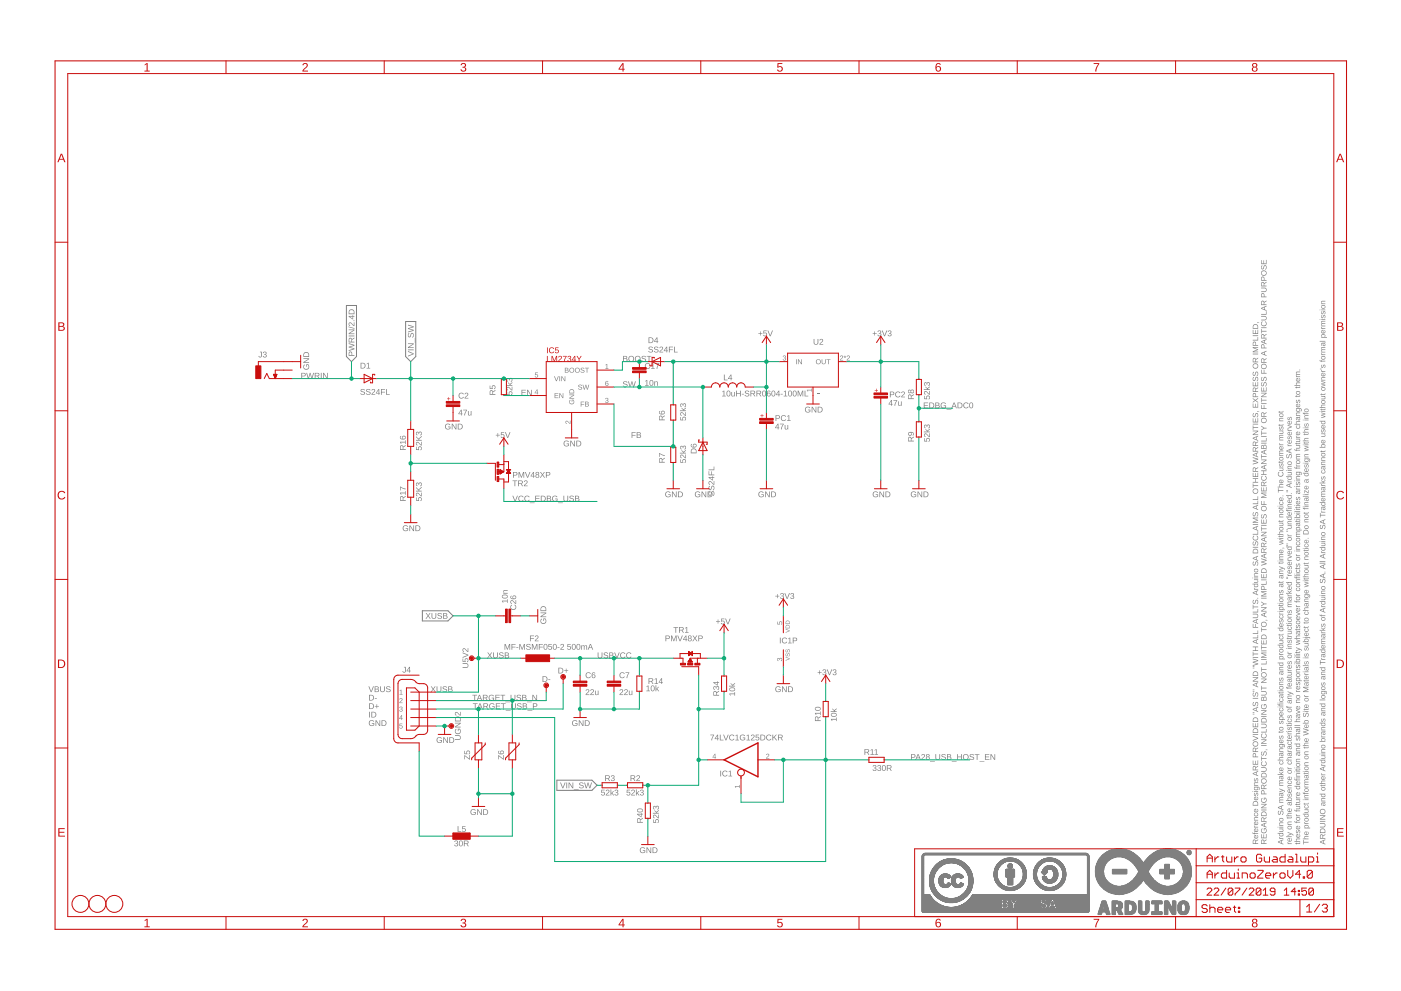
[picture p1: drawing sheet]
<svg xmlns="http://www.w3.org/2000/svg" width="420mm" height="297mm" viewBox="0 0 420 297" stroke-linecap="round" stroke-linejoin="round" font-family="sans-serif">
<g fill="#808080">
<path d="M375.8 251.8l.5-.1 .3 .3 .7-.4v.2l-.7 .4v.5h.7v.3h-1.6zM375.9 252v.7h.6l-.1-.8zM376.2 250.4l.5-.1v.8a.36 .36 0 0 0 .5-.2 .36 .36 0 0 0-.2-.4v-.2a.6 .6 0 0 1 .2 .8 .6 .6 0 0 1-.9 .1 .6 .6 0 0 1-.1-.8zM376.3 250.6l-.1 .3 .4 .2v-.6zM375.6 249.5l.3 .2 .3-.2v.2h1.1v.2h-1.1l-.1 .2-.4-.2zM376.2 248.4l.5-.1v.9a.36 .36 0 0 0 .5-.2 .36 .36 0 0 0-.2-.5v-.2a.6 .6 0 0 1 .2 .9 .6 .6 0 0 1-.9 .1 .6 .6 0 0 1-.1-.9zM376.3 248.6l-.1 .4 .4 .2v-.7zM376.1 247.5l.4 .3h.8v.2h-1.2v-.2h.2zM376.2 246.3l.5-.1v.9a.36 .36 0 0 0 .5-.2 .36 .36 0 0 0-.2-.5v-.2a.6 .6 0 0 1 .2 .9 .6 .6 0 0 1-.9 .1 .6 .6 0 0 1-.1-.9zM376.3 246.5l-.1 .4 .4 .2v-.7zM376.2 245h1.1v.2h-.8a.3 .3 0 0 0-.3 .3 .3 .3 0 0 0 .4 .2h.7v.2l-1.2 .1 .2-.3-.2-.2zM376.1 243.9l.3-.2v.2a.34 .34 0 0 0 .1 .5 .34 .34 0 0 0 .4 0 .34 .34 0 0 0 0-.5v-.2a.58 .58 0 0 1 .2 .8 .58 .58 0 0 1-.8 .2 .58 .58 0 0 1-.2-.8zM376.2 242.6l.5-.2v.9a.36 .36 0 0 0 .5-.2 .36 .36 0 0 0-.2-.5v-.1a.6 .6 0 0 1 .2 .8 .6 .6 0 0 1-.9 .1 .6 .6 0 0 1-.1-.8zM376.3 242.7l-.1 .4 .4 .2v-.7zM375.9 240.3a.83 .83 0 0 1 .9-.2 .83 .83 0 0 1 .5 .8v.6h-1.6zM376 240.5l-.1 .8h1.2a.7 .7 0 0 0-.2-.9 .7 .7 0 0 0-.9 .1zM376.2 238.9l.5-.1v.9a.36 .36 0 0 0 .5-.3 .36 .36 0 0 0-.2-.4v-.2a.6 .6 0 0 1 .2 .9 .6 .6 0 0 1-.9 .1 .6 .6 0 0 1-.1-.9zM376.3 239.1l-.1 .4 .4 .2v-.7zM376.2 237.7l.2 .6a.65 .65 0 0 1 .8-.6v.8l-.2-.1 .1-.6h-.2l-.1 .3a.36 .36 0 0 1-.4 .4 .36 .36 0 0 1-.3-.4zM375.6 237.1l.2 .2zM376.1 237.1h1.2v.2h-1.2zM376.1 235.8l1.5 .1 .2 .4-.3 .5a.47 .47 0 0 0 .1-.5 .47 .47 0 0 0-.5-.3 .52 .52 0 0 1-.1 .7 .52 .52 0 0 1-.7 0 .52 .52 0 0 1 0-.7zM376.3 236.2l-.1 .1a.43 .43 0 0 0 .5 .4 .43 .43 0 0 0 .3-.6zM376.2 234.6l1.1-.1v.2h-.8a.3 .3 0 0 0-.3 .3 .3 .3 0 0 0 .4 .3h.7v.2h-1.2l.2-.2-.2-.3zM376.2 233.3l.2 .7a.65 .65 0 0 1 .8-.6v.8l-.2-.1 .1-.6h-.2l-.1 .3a.36 .36 0 0 1-.4 .4 .36 .36 0 0 1-.3-.4zM375.7 231.7l1.6-.6v.2l-.5 .2v.7l.5 .2v.3l-1.6-.7zM375.9 231.9l.8 .3v-.6zM375.8 229.7l.5-.1 .3 .4 .7-.5v.3l-.7 .4v.5h.7v.2h-1.6zM375.9 229.9v.8h.6l-.1-.8zM375.7 228h.2v1h.5v-1h.2v1h.5v-1.1h.2v1.3h-1.6zM375.8 225.9h.7l.2 .9h.6v.2h-1.6zM376 226l-.1 .8h.6v-.7zM375.8 224.2l.5-.1 .3 .4 .7-.5v.3l-.7 .4v.5h.7v.2h-1.6zM375.9 224.4v.8h.6l-.1-.8zM375.7 223a.83 .83 0 0 1 1.6 0 .83 .83 0 0 1-1.6 0zM375.9 223.1a.63 .63 0 0 0 1.2 0 .63 .63 0 0 0-1.2 0zM375.7 220.5l1.6 .7v.2l-1.6 .7v-.3l1.4-.5-1.4-.5zM375.7 220.1h1.6v.2h-1.6zM375.9 218.5a.83 .83 0 0 1 .9-.2 .83 .83 0 0 1 .5 .8v.6h-1.6zM376 218.7l-.1 .8h1.2a.7 .7 0 0 0-.2-.9 .7 .7 0 0 0-.9 .1zM375.7 216.7h.2v1.1h.5v-1h.2v1h.5v-1.1h.2v1.3h-1.6zM375.9 215.2a.83 .83 0 0 1 .9-.1 .83 .83 0 0 1 .5 .7v.6h-1.6zM376 215.4l-.1 .8h1.2a.7 .7 0 0 0-.2-.9 .7 .7 0 0 0-.9 .1zM375.7 213.5h.5v.2h-.5zM375.7 213.9l.5 .1v.1l-.5 .1zM375.7 212.5l1.6-.6v.2l-.5 .2v.7l.5 .2v.2l-1.6-.6zM375.9 212.6l.8 .3v-.6zM375.9 210.5l.1-.1 .1 .2a.37 .37 0 0 0-.3 .5 .37 .37 0 0 0 .5 .3 .68 .68 0 0 1 .2-.7 .68 .68 0 0 1 .7-.1l.1 .8-.4 .3v-.2a.43 .43 0 0 0 .3-.5 .43 .43 0 0 0-.5-.3l-.1 .2a.53 .53 0 0 1-.5 .8 .53 .53 0 0 1-.4-.9zM375.7 209.2h1.6v.2h-1.6zM375.9 207.6h.1l.1 .2a.37 .37 0 0 0-.3 .4 .37 .37 0 0 0 .5 .3 .68 .68 0 0 1 .2-.7 .68 .68 0 0 1 .7-.1l.1 .8-.4 .4v-.2a.43 .43 0 0 0 .3-.6 .43 .43 0 0 0-.5-.3l-.1 .2a.53 .53 0 0 1-.5 .8 .53 .53 0 0 1-.4-.9zM375.7 206.7h.5v.2h-.5zM375.7 207.1h.5v.2h-.5zM375.7 205.1l1.6-.6v.2l-.5 .2v.7l.5 .2v.2l-1.6-.6zM375.9 205.3l.8 .3v-.6zM375.7 203h1.6v.2l-1.4 .9h1.4v.2h-1.6v-.3l1.4-.8h-1.4zM375.9 201.4a.83 .83 0 0 1 .9-.2 .83 .83 0 0 1 .5 .8v.6h-1.6zM376 201.6l-.1 .8h1.2a.7 .7 0 0 0-.2-.9 .7 .7 0 0 0-.9 .1zM375.7 199.7h.5v.2h-.5zM375.7 200.1l.5 .1v.1h-.5zM375.7 197.4l1.6 .5v.2l-1.4 .4 1.4 .4v.2l-1.6 .5v-.2l1.4-.4-1.4-.4v-.2l1.4-.4-1.4-.4zM375.7 197h1.6v.2h-1.6zM375.7 195.4h.2v.5h1.4v.2h-1.4v.6h-.2zM375.7 193.8h1.6v.2h-.7v.9h.7v.2h-1.6v-.2h.7v-.9h-.7zM375.7 192.2l1.6-.7v.2l-.5 .2v.8l.5 .2v.2l-1.6-.7zM375.9 192.3l.8 .3v-.6zM375.7 191.1h1.4v-.8h.2v1h-1.6zM375.7 189.8h1.4v-.8h.2v1h-1.6zM375.7 187h.2v.9h.6v-.9h.2v.9h.6v.2h-1.6zM375.7 186.1l1.6-.6v.2l-.5 .2v.7l.5 .2v.2l-1.6-.6zM375.9 186.2l.8 .3v-.6zM375.7 184h1a.67 .67 0 0 1 .6 .6 .67 .67 0 0 1-.6 .7h-1v-.2h1a.45 .45 0 0 0 .5-.5 .45 .45 0 0 0-.5-.4h-1zM375.7 183.4h1.4v-.9h.2v1.1h-1.6zM375.7 181.3h.2v.5h1.4v.2h-1.4v.6h-.2zM375.9 179.9l.1-.1 .1 .2a.37 .37 0 0 0-.3 .5 .37 .37 0 0 0 .5 .2 .68 .68 0 0 1 .2-.7 .68 .68 0 0 1 .7-.1l.1 .8-.4 .4v-.2a.43 .43 0 0 0 .3-.5 .43 .43 0 0 0-.5-.4l-.1 .3a.53 .53 0 0 1-.5 .7 .53 .53 0 0 1-.4-.8zM377.1 179.2h.2v.2h-.2zM375.7 177.5l1.6-.6v.2l-.5 .2v.7l.5 .2v.3l-1.6-.7zM375.9 177.7l.8 .3v-.6zM376.1 176.1l.4 .4h.8v.2h-1.2v-.2h.2zM375.6 175h1.7l-.2 .2a.54 .54 0 0 1 .1 .8 .54 .54 0 0 1-.8 0 .44 .44 0 0 1-.3-.4 .44 .44 0 0 1 .2-.4h-.7zM376.3 175.2l-.1 .2a.42 .42 0 0 0 .5 .4 .42 .42 0 0 0 .4-.6zM376.1 173.7h1.2l-.2 .2a.42 .42 0 0 1 .2 .4 .42 .42 0 0 1-.4 .4h-.8v-.3h.8a.3 .3 0 0 0 .3-.3 .3 .3 0 0 0-.4-.2h-.7zM375.6 173.1l.2 .2zM376.1 173.1h1.2v.2h-1.2zM376.2 171.9l1.1-.1v.2h-.8a.3 .3 0 0 0-.3 .4 .3 .3 0 0 0 .4 .2h.7v.2h-1.2l.2-.2-.2-.3zM376.1 171.1a.62 .62 0 0 1 1.2 0 .62 .62 0 0 1-1.2 0zM376.3 170.8a.42 .42 0 0 0 .4 .6 .42 .42 0 0 0 .4-.6zM375.9 168.4l.1-.1 .1 .2a.37 .37 0 0 0-.3 .5 .37 .37 0 0 0 .5 .2 .68 .68 0 0 1 .2-.7 .68 .68 0 0 1 .7-.1l.1 .9-.4 .3v-.2a.43 .43 0 0 0 .3-.5 .43 .43 0 0 0-.5-.4l-.1 .3a.53 .53 0 0 1-.5 .7 .53 .53 0 0 1-.4-.8zM375.7 167.2l1.6-.6v.2l-.5 .2v.7l.5 .2v.2l-1.6-.6zM375.9 167.4l.8 .3v-.6zM375.9 164.7a.83 .83 0 0 1 .9-.2 .83 .83 0 0 1 .5 .8v.6h-1.6zM376 164.9l-.1 .7h1.2a.7 .7 0 0 0-.2-.8 .7 .7 0 0 0-.9 .1zM375.7 163.9h1.6v.2h-1.6zM375.9 162.4l.1-.1 .1 .2a.37 .37 0 0 0-.3 .5 .37 .37 0 0 0 .5 .2 .68 .68 0 0 1 .2-.7 .68 .68 0 0 1 .7-.1l.1 .9-.4 .3v-.2a.43 .43 0 0 0 .3-.5 .43 .43 0 0 0-.5-.4l-.1 .3a.53 .53 0 0 1-.5 .7 .53 .53 0 0 1-.4-.8zM375.9 160.6l.2-.1v.3a.6 .6 0 0 0 0 .8 .6 .6 0 0 0 .9 0 .6 .6 0 0 0-.2-.9l.1-.2a.81 .81 0 0 1 .2 1.2 .81 .81 0 0 1-1.1 .1 .81 .81 0 0 1-.1-1.2zM375.7 160h1.4v-.8h.2v1h-1.6zM375.7 158.2l1.6-.6v.2l-.5 .2v.7l.5 .2v.2l-1.6-.6zM375.9 158.3l.8 .4v-.7zM375.7 157.1h1.6v.3h-1.6zM375.7 155.2h1.6v.1h-1.4l1.4 .6-1.4 .6h1.4v.2h-1.6v-.3l1.4-.5-1.4-.5zM375.9 153.6l.1-.1 .1 .3a.37 .37 0 0 0-.3 .4 .37 .37 0 0 0 .5 .3 .68 .68 0 0 1 .2-.7 .68 .68 0 0 1 .7-.1l.1 .8-.4 .4v-.3a.43 .43 0 0 0 .3-.5 .43 .43 0 0 0-.5-.3l-.1 .2a.53 .53 0 0 1-.5 .8 .53 .53 0 0 1-.4-.9zM375.7 152l1.6-.7v.2l-.5 .2v.8l.5 .1v.3l-1.6-.7zM375.9 152.1l.8 .3v-.6zM375.7 150.9h1.4v-.8h.2v1h-1.6zM375.7 149.6h1.4v-.8h.2v1h-1.6zM375.7 147.2a.83 .83 0 0 1 1.6 0 .83 .83 0 0 1-1.6 0zM375.9 147.3a.63 .63 0 0 0 1.2 0 .63 .63 0 0 0-1.2 0zM375.7 144.9h.2v.6h1.4v.2h-1.4v.5h-.2zM375.7 143.4h1.6v.2h-.7v.8h.7v.3h-1.6v-.3h.7v-.8h-.7zM375.7 141.7h.2v1.1h.5v-1h.2v1h.5v-1.1h.2v1.3h-1.6zM375.8 140.2l.5-.1 .3 .4 .7-.5v.3l-.7 .4v.5h.7v.2h-1.6zM375.9 140.4v.8h.6l-.1-.8zM375.7 137l1.6 .5v.3l-1.4 .3 1.4 .4v.3l-1.6 .4v-.2l1.4-.4-1.4-.4v-.2l1.4-.4-1.4-.3zM375.7 136.2l1.6-.6v.2l-.5 .2v.7l.5 .2v.2l-1.6-.6zM375.9 136.3l.8 .3v-.6zM375.8 134.2l.5-.1 .3 .3 .7-.4v.2l-.7 .4v.5h.7v.3h-1.6zM375.9 134.3v.8h.6l-.1-.8zM375.8 132.5l.5-.1 .3 .3 .7-.4v.2l-.7 .4v.5h.7v.3h-1.6zM375.9 132.6v.8h.6l-.1-.8zM375.7 131.2l1.6-.6v.2l-.5 .2v.7l.5 .2v.3l-1.6-.7zM375.9 131.4l.8 .3v-.6zM375.7 129.1h1.6v.2l-1.4 .9h1.4v.2h-1.6v-.3l1.4-.8h-1.4zM375.7 127.5h.2v.6h1.4v.2h-1.4v.5h-.2zM375.7 127h1.6v.2h-1.6zM375.7 125.4h.2v1h.5v-.9h.2v.9h.5v-1.1h.2v1.3h-1.6zM375.9 123.9l.1-.1 .1 .2a.37 .37 0 0 0-.3 .5 .37 .37 0 0 0 .5 .3 .68 .68 0 0 1 .2-.8 .68 .68 0 0 1 .7 0l.1 .8-.4 .3v-.2a.43 .43 0 0 0 .3-.5 .43 .43 0 0 0-.5-.3l-.1 .2a.53 .53 0 0 1-.5 .7 .53 .53 0 0 1-.4-.8zM377.1 123.2l.5 .3h-.5zM375.7 120.9h.2v1.1h.5v-1h.2v1h.5v-1.1h.2v1.3h-1.6zM375.7 119.3l.8 .6 .8-.6v.2l-.7 .5 .7 .5v.2l-.8-.6-.8 .6v-.2l.6-.5-.6-.4zM375.8 117.9h.7l.2 .9h.6v.2h-1.6zM376 118.1l-.1 .7h.6v-.6zM375.8 116.3l.5-.1 .3 .3 .7-.4v.2l-.7 .5v.5h.7v.2h-1.6zM375.9 116.5v.8h.6l-.1-.8zM375.7 114.6h.2v1h.5v-1h.2v1h.5v-1.1h.2v1.3h-1.6zM375.9 113.1l.1-.1 .1 .2a.37 .37 0 0 0-.3 .5 .37 .37 0 0 0 .5 .2 .68 .68 0 0 1 .2-.7 .68 .68 0 0 1 .7-.1l.1 .8-.4 .4v-.2a.43 .43 0 0 0 .3-.5 .43 .43 0 0 0-.5-.4l-.1 .3a.53 .53 0 0 1-.5 .7 .53 .53 0 0 1-.4-.8zM375.9 111.5l.1-.1 .1 .2a.37 .37 0 0 0-.3 .5 .37 .37 0 0 0 .5 .3 .68 .68 0 0 1 .2-.8 .68 .68 0 0 1 .7 0l.1 .8-.4 .3v-.2a.43 .43 0 0 0 .3-.5 .43 .43 0 0 0-.5-.3l-.1 .2a.53 .53 0 0 1-.5 .7 .53 .53 0 0 1-.4-.8zM375.7 109.7a.83 .83 0 0 1 1.6 0 .83 .83 0 0 1-1.6 0zM375.9 109.8a.63 .63 0 0 0 1.2 0 .63 .63 0 0 0-1.2 0zM375.8 107.4l.5-.1 .3 .4 .7-.5v.3l-.7 .4v.5h.7v.2h-1.6zM375.9 107.6v.8h.6l-.1-.8zM375.7 106h1.6v.2h-1.6zM375.7 104h1.6v.2h-1.4l1.4 .5-1.4 .7h1.4v.2h-1.6v-.3l1.4-.5-1.4-.5zM375.8 102.5h.7l.2 .9h.6v.2h-1.6zM376 102.6l-.1 .8h.6v-.6zM375.7 101.9h1.4v-.9h.2v1.1h-1.6zM375.7 100.5h1.6v.2h-1.6zM375.7 98.9h.2v1h.5v-.9h.2v.9h.5v-1.1h.2v1.3h-1.6zM375.9 97.4a.83 .83 0 0 1 .9-.2 .83 .83 0 0 1 .5 .7v.6h-1.6zM376 97.5l-.1 .8h1.2a.7 .7 0 0 0-.2-.8 .7 .7 0 0 0-.9 0zM377.1 96.6l.5 .2h-.5z"/>
<path d="M378.3 251.8l.5-.1 .3 .3 .7-.4v.2l-.6 .4v.5h.6v.3h-1.6zM378.5 252l-.1 .7h.6l-.1-.8zM378.2 250h.2v1h.5v-.9h.2v.9h.6v-1h.1v1.3h-1.6zM378.4 248.4l.2-.1v.2a.63 .63 0 0 0 .1 .9 .63 .63 0 0 0 .9-.1 .63 .63 0 0 0-.1-.9h-.3v.5h-.2v-.7h.6a.85 .85 0 0 1 .1 1.2 .85 .85 0 0 1-1.2 .2 .85 .85 0 0 1-.1-1.2zM378.2 247.2l1.6-.7v.2l-.4 .2v.7l.4 .2v.3l-1.6-.7zM378.4 247.3l.8 .3v-.6zM378.3 245.1l.5-.1 .3 .4 .7-.5v.3l-.6 .4v.5h.6v.2h-1.6zM378.5 245.3l-.1 .8h.6l-.1-.8zM378.4 243.4a.83 .83 0 0 1 .9-.1 .83 .83 0 0 1 .5 .7v.6h-1.6zM378.5 243.6l-.1 .8h1.3a.7 .7 0 0 0-.3-.8 .7 .7 0 0 0-.9 0zM378.2 242.7h1.6v.2h-1.6zM378.2 240.9h1.6v.3l-1.3 .9h1.3v.2h-1.6v-.3l1.4-.9h-1.4zM378.4 239.3l.2-.2v.2a.63 .63 0 0 0 .1 1 .63 .63 0 0 0 .9-.1 .63 .63 0 0 0-.1-.9h-.3v.5h-.2v-.7h.6a.85 .85 0 0 1 .1 1.2 .85 .85 0 0 1-1.2 .2 .85 .85 0 0 1-.1-1.2zM378.3 237h.8l.1 .9h.6v.2h-1.6zM378.5 237.1l-.1 .8h.6v-.7zM378.3 235.3l.5-.1 .3 .4 .7-.5v.3l-.6 .4v.5h.6v.2h-1.6zM378.5 235.5l-.1 .8h.6l-.1-.8zM378.2 234.1a.85 .85 0 0 1 1.7 0 .85 .85 0 0 1-1.7 0zM378.4 234.2a.65 .65 0 0 0 1.3 0 .65 .65 0 0 0-1.3 0zM378.4 231.8a.83 .83 0 0 1 .9-.2 .83 .83 0 0 1 .5 .8v.6h-1.6zM378.5 232l-.1 .8h1.3a.7 .7 0 0 0-.3-.9 .7 .7 0 0 0-.9 .1zM378.2 230h1a.67 .67 0 0 1 .7 .6 .67 .67 0 0 1-.7 .7h-1v-.2h1a.45 .45 0 0 0 .5-.5 .45 .45 0 0 0-.5-.4h-1zM378.4 228.3l.2-.1 .1 .2a.6 .6 0 0 0-.1 .9 .6 .6 0 0 0 .9-.1 .6 .6 0 0 0-.2-.8l.1-.2a.81 .81 0 0 1 .3 1.2 .81 .81 0 0 1-1.2 .1 .81 .81 0 0 1-.1-1.2zM378.2 226.7h.2v.6h1.4v.2h-1.4v.5h-.2zM378.4 225.3l.2-.1v.3a.37 .37 0 0 0-.3 .4 .37 .37 0 0 0 .5 .3 .68 .68 0 0 1 .2-.7 .68 .68 0 0 1 .7-.1l.1 .8-.4 .4v-.3a.43 .43 0 0 0 .3-.5 .43 .43 0 0 0-.5-.3l-.1 .2a.53 .53 0 0 1-.5 .8 .53 .53 0 0 1-.4-.9zM379.6 224.7l.5 .2h-.5zM378.2 223.4h1.6v.2h-1.6zM378.2 221.6h1.6v.3l-1.3 .9 1.3-.1v.2h-1.6v-.2l1.4-.9h-1.4zM378.4 220l.2-.2 .1 .3a.6 .6 0 0 0-.1 .8 .6 .6 0 0 0 .9 0 .6 .6 0 0 0-.2-.9l.1-.2a.81 .81 0 0 1 .3 1.2 .81 .81 0 0 1-1.2 .1 .81 .81 0 0 1-.1-1.1zM378.2 219.3h1.5v-.8h.1v1.1h-1.6zM378.2 216.9h1a.67 .67 0 0 1 .7 .7 .67 .67 0 0 1-.7 .7h-1v-.3h1a.45 .45 0 0 0 .5-.4 .45 .45 0 0 0-.5-.5h-1zM378.4 215.4a.83 .83 0 0 1 .9-.2 .83 .83 0 0 1 .5 .7v.6h-1.6zM378.5 215.5l-.1 .8h1.3a.7 .7 0 0 0-.3-.8 .7 .7 0 0 0-.9 0zM378.2 214.6h1.6v.2h-1.6zM378.2 212.9h1.6v.3l-1.3 .8h1.3v.2h-1.6v-.3l1.4-.8h-1.4zM378.4 211.2l.2-.1v.2a.63 .63 0 0 0 .1 .9 .63 .63 0 0 0 .9-.1 .63 .63 0 0 0-.1-.9h-.3v.5h-.2v-.7h.6a.85 .85 0 0 1 .1 1.2 .85 .85 0 0 1-1.2 .2 .85 .85 0 0 1-.1-1.2zM378.4 208.9h.3l.3 .3a.44 .44 0 0 1 .5-.4 .44 .44 0 0 1 .3 .6v.6h-1.6zM378.4 209.2v.6h.5l-.1-.6zM379.2 209l-.1 .8h.6l-.1-.7zM378.2 207.1h1a.67 .67 0 0 1 .7 .7 .67 .67 0 0 1-.7 .7h-1v-.3h1a.45 .45 0 0 0 .5-.4 .45 .45 0 0 0-.5-.4h-1zM378.2 205.6h.2v.5h1.4v.2h-1.4v.6h-.2zM378.2 203.4h1.6v.3l-1.3 .8h1.3v.2h-1.6v-.2l1.4-.9h-1.4zM378.2 202.3a.85 .85 0 0 1 1.7 0 .85 .85 0 0 1-1.7 0zM378.4 202.3a.65 .65 0 0 0 1.3 0 .65 .65 0 0 0-1.3 0zM378.2 200h.2v.6h1.4v.2h-1.4v.5h-.2zM378.2 198.9h1.5v-.8h.1v1h-1.6zM378.2 197.6h1.6v.2h-1.6zM378.2 195.6h1.6v.2h-1.4l1.4 .5-1.4 .7h1.4v.2h-1.6v-.3l1.4-.5-1.4-.5zM378.2 195h1.6v.2h-1.6zM378.2 193.4h.2v.5h1.4v.3h-1.4v.5h-.2zM378.2 191.9h.2v1h.5v-.9h.2v.9h.6v-1h.1v1.2h-1.6zM378.4 190.4a.83 .83 0 0 1 .9-.2 .83 .83 0 0 1 .5 .8v.6h-1.6zM378.5 190.6l-.1 .8h1.3a.7 .7 0 0 0-.3-.9 .7 .7 0 0 0-.9 .1zM378.2 188.1h.2v.5h1.4v.3h-1.4v.5h-.2zM378.2 187.2a.85 .85 0 0 1 1.7 0 .85 .85 0 0 1-1.7 0zM378.4 187.2a.65 .65 0 0 0 1.3 0 .65 .65 0 0 0-1.3 0zM379.6 185.8l.5 .2h-.5zM378.2 184.2l1.6-.7v.2l-.4 .2v.7l.4 .2v.3l-1.6-.7zM378.4 184.3l.8 .3v-.6zM378.2 182h1.6v.3l-1.3 .8h1.3v.2h-1.6v-.2l1.4-.9h-1.4zM378.2 180.3l1 .6h.6v.2h-.6l-1 .6v-.2l.8-.5-.8-.5zM378.2 179.2h1.6v.2h-1.6zM378.2 177.2h1.6v.2h-1.4l1.4 .5-1.4 .7h1.4v.2h-1.6v-.3l1.4-.5-1.4-.5zM378.3 175.7h.8l.1 .9h.6v.2h-1.6zM378.5 175.8l-.1 .8h.6v-.6zM378.2 175h1.5v-.8h.1v1.1h-1.6zM378.2 173.7h1.6v.2h-1.6zM378.2 172.1h.2v1h.5v-1h.2v1h.6v-1.1h.1v1.3h-1.6zM378.4 170.6a.83 .83 0 0 1 .9-.2 .83 .83 0 0 1 .5 .7v.6h-1.6zM378.5 170.7l-.1 .8h1.3a.7 .7 0 0 0-.3-.8 .7 .7 0 0 0-.9 0zM378.2 167.4l1.6 .4v.3l-1.3 .4 1.3 .3v.3l-1.6 .5v-.3l1.4-.4-1.4-.3v-.2l1.4-.4-1.4-.4zM378.2 166.5l1.6-.6v.2l-.4 .2v.7l.4 .2v.2l-1.6-.6zM378.4 166.7l.8 .3v-.6zM378.3 164.5l.5-.1 .3 .3 .7-.4v.2l-.6 .5v.5h.6v.2h-1.6zM378.5 164.7l-.1 .8h.6l-.1-.8zM378.3 162.8l.5-.1 .3 .3 .7-.4v.2l-.6 .5v.5h.6v.2h-1.6zM378.5 163l-.1 .8h.6l-.1-.8zM378.2 161.6l1.6-.7v.2l-.4 .2v.8l.4 .2v.2l-1.6-.7zM378.4 161.7l.8 .3v-.6zM378.2 159.4h1.6v.3l-1.3 .8h1.3v.2h-1.6v-.2l1.4-.9h-1.4zM378.2 157.8h.2v.6h1.4v.2h-1.4v.6h-.2zM378.2 157.3h1.6v.3h-1.6zM378.2 155.7h.2v1h.5v-.9h.2v.9h.6v-1h.1v1.2h-1.6zM378.4 154.2l.2-.1v.3a.37 .37 0 0 0-.3 .4 .37 .37 0 0 0 .5 .3 .68 .68 0 0 1 .2-.7 .68 .68 0 0 1 .7-.1l.1 .8-.4 .4v-.3a.43 .43 0 0 0 .3-.5 .43 .43 0 0 0-.5-.3l-.1 .2a.53 .53 0 0 1-.5 .8 .53 .53 0 0 1-.4-.9zM378.2 152.5a.85 .85 0 0 1 1.7 0 .85 .85 0 0 1-1.7 0zM378.4 152.5a.65 .65 0 0 0 1.3 0 .65 .65 0 0 0-1.3 0zM378.2 150.2h.2v.9h.6v-.9h.2v.9h.6v.2h-1.6zM378.2 147.7h1.6v.2h-1.4l1.4 .5-1.4 .6h1.4v.2h-1.6v-.3l1.4-.5-1.4-.5zM378.2 146.1h.2v1h.5v-1h.2v1h.6v-1.1h.1v1.3h-1.6zM378.3 144.5l.5-.1 .3 .4 .7-.5v.3l-.6 .4v.5h.6v.2h-1.6zM378.5 144.7l-.1 .8h.6l-.1-.8zM378.4 142.7l.2-.1 .1 .2a.6 .6 0 0 0-.1 .9 .6 .6 0 0 0 .9 0 .6 .6 0 0 0-.2-.9l.1-.2a.81 .81 0 0 1 .3 1.2 .81 .81 0 0 1-1.2 .1 .81 .81 0 0 1-.1-1.2zM378.2 141h1.6v.2h-.7v.9h.7v.2h-1.6v-.2h.7v-.9h-.7zM378.2 139.9l1.6-.6v.2l-.4 .2v.7l.4 .2v.2l-1.6-.6zM378.4 140l.8 .3v-.6zM378.2 137.7h1.6v.3l-1.3 .9h1.3v.2h-1.6v-.3l1.4-.9h-1.4zM378.2 136.2h.2v.5h1.4v.2h-1.4v.6h-.2zM378.2 135.4l1.6-.7v.3l-.4 .1v.8l.4 .2v.2l-1.6-.7zM378.4 135.5l.8 .3v-.6zM378.4 133.4h.3l.3 .3a.44 .44 0 0 1 .5-.4 .44 .44 0 0 1 .3 .6v.6h-1.6zM378.4 133.7v.6h.5l-.1-.6zM379.2 133.5l-.1 .8h.6l-.1-.7zM378.2 132.7h1.6v.2h-1.6zM378.2 132.1h1.5v-.8h.1v1h-1.6zM378.2 130.8h1.6v.2h-1.6zM378.2 129.2h.2v.5h1.4v.2h-1.4v.6h-.2zM378.2 127.6l1 .6h.6v.2h-.6l-1 .7v-.3l.8-.5-.8-.5zM378.2 126.1a.85 .85 0 0 1 1.7 0 .85 .85 0 0 1-1.7 0zM378.4 126.1a.65 .65 0 0 0 1.3 0 .65 .65 0 0 0-1.3 0zM378.3 123.7l.5-.1 .3 .4 .7-.5v.3l-.6 .4v.5h.6v.2h-1.6zM378.5 123.9l-.1 .8h.6l-.1-.8zM378.2 121.4h.2v.9h.6v-.9h.2v.9h.6v.3h-1.6zM378.2 120.9h1.6v.2h-1.6zM378.2 119.3h.2v.5h1.4v.3h-1.4v.5h-.2zM378.2 117.7h1.6v.3l-1.3 .9 1.3-.1v.2h-1.6v-.2l1.4-.9h-1.4zM378.2 116.1h.2v1h.5v-.9h.2v.9h.6v-1h.1v1.2h-1.6zM378.4 114.6l.2-.1v.3a.37 .37 0 0 0-.3 .4 .37 .37 0 0 0 .5 .3 .68 .68 0 0 1 .2-.7 .68 .68 0 0 1 .7-.1l.1 .8-.4 .4v-.2a.43 .43 0 0 0 .3-.6 .43 .43 0 0 0-.5-.3l-.1 .2a.53 .53 0 0 1-.5 .8 .53 .53 0 0 1-.4-.9zM378.4 113.1l.2-.1v.2a.37 .37 0 0 0-.3 .5 .37 .37 0 0 0 .5 .2 .68 .68 0 0 1 .2-.7 .68 .68 0 0 1 .7-.1l.1 .9-.4 .3v-.2a.43 .43 0 0 0 .3-.5 .43 .43 0 0 0-.5-.4l-.1 .3a.53 .53 0 0 1-.5 .7 .53 .53 0 0 1-.4-.8zM378.2 110.8h.2v1h.6v-.9h.2v.9h.6v.2h-1.6zM378.2 109.9a.85 .85 0 0 1 1.7 0 .85 .85 0 0 1-1.7 0zM378.4 109.9a.65 .65 0 0 0 1.3 0 .65 .65 0 0 0-1.3 0zM378.3 107.5l.5-.1 .3 .4 .7-.5v.3l-.6 .4v.5h.6v.2h-1.6zM378.5 107.7l-.1 .8h.6l-.1-.8zM378.2 105.8l1.6-.7v.3l-.4 .1v.8l.4 .2v.2l-1.6-.7zM378.4 105.9l.8 .3v-.6zM378.3 103.3h.8l.1 .9h.6v.2h-1.6zM378.5 103.4l-.1 .8h.6v-.6zM378.2 102.3l1.6-.6v.2l-.4 .2v.7l.4 .2v.2l-1.6-.6zM378.4 102.4l.8 .3v-.6zM378.3 100.3l.5-.1 .3 .3 .7-.4v.2l-.6 .4v.5h.6v.3h-1.6zM378.5 100.4l-.1 .8h.6l-.1-.8zM378.2 98.6h.2v.6h1.4v.2h-1.4v.5h-.2zM378.2 98.1h1.6v.2h-1.6zM378.4 96.4l.2-.1 .1 .2a.6 .6 0 0 0-.1 .9 .6 .6 0 0 0 .9 0 .6 .6 0 0 0-.2-.9l.1-.2a.81 .81 0 0 1 .3 1.2 .81 .81 0 0 1-1.2 .1 .81 .81 0 0 1-.1-1.2zM378.2 94.7h1a.67 .67 0 0 1 .7 .7 .67 .67 0 0 1-.7 .6h-1v-.2h1a.45 .45 0 0 0 .5-.4 .45 .45 0 0 0-.5-.5h-1zM378.2 94.1h1.5v-.8h.1v1h-1.6zM378.2 92.3l1.6-.7v.3l-.4 .2v.7l.4 .2v.2l-1.6-.7zM378.4 92.4l.8 .3v-.6zM378.3 90.3l.5-.2 .3 .4 .7-.4v.2l-.6 .4v.5h.6v.3h-1.6zM378.5 90.4l-.1 .8h.6l-.1-.8zM378.3 88h.8l.1 .9h.6v.2h-1.6zM378.5 88.1l-.1 .8h.6v-.7zM378.2 86.2h1a.67 .67 0 0 1 .7 .7 .67 .67 0 0 1-.7 .6h-1v-.2h1a.45 .45 0 0 0 .5-.4 .45 .45 0 0 0-.5-.5h-1zM378.3 84.7l.5-.2 .3 .4 .7-.5v.3l-.6 .4v.5h.6v.2h-1.6zM378.5 84.8l-.1 .8h.6l-.1-.8zM378.3 83h.8l.1 .9h.6v.2h-1.6zM378.5 83.2l-.1 .7h.6v-.6zM378.2 81.9a.85 .85 0 0 1 1.7 0 .85 .85 0 0 1-1.7 0zM378.4 81.9a.65 .65 0 0 0 1.3 0 .65 .65 0 0 0-1.3 0zM378.4 79.6l.2-.1v.2a.37 .37 0 0 0-.3 .5 .37 .37 0 0 0 .5 .3 .68 .68 0 0 1 .2-.8 .68 .68 0 0 1 .7 0l.1 .8-.4 .3v-.2a.43 .43 0 0 0 .3-.5 .43 .43 0 0 0-.5-.3l-.1 .2a.53 .53 0 0 1-.5 .7 .53 .53 0 0 1-.4-.8zM378.2 78h.2v1h.5v-1h.2v1h.6v-1.1h.1v1.3h-1.6z"/>
<path d="M383.3 252.2l1.6-.6v.2l-.5 .2v.7l.5 .2v.3l-1.6-.7zM383.4 252.4l.8 .3v-.6zM383.6 250.8l.4 .4h.9v.2h-1.3v-.2h.3zM383.2 249.7h1.7l-.2 .2a.54 .54 0 0 1 .1 .8 .54 .54 0 0 1-.8 0 .44 .44 0 0 1-.4-.4 .44 .44 0 0 1 .2-.4h-.6zM383.9 249.9l-.1 .1a.42 .42 0 0 0 .5 .5 .42 .42 0 0 0 .3-.6zM383.6 248.4h1.3l-.2 .2a.42 .42 0 0 1 .2 .4 .42 .42 0 0 1-.4 .3h-.9v-.2h.8a.3 .3 0 0 0 .4-.3 .3 .3 0 0 0-.5-.2h-.7zM383.2 247.8l.2 .2zM383.6 247.8h1.3v.2h-1.3zM383.7 246.6l1.2-.1v.2h-.8a.3 .3 0 0 0-.4 .4 .3 .3 0 0 0 .5 .2h.7v.2h-1.3l.2-.2-.2-.3zM383.7 245.8a.62 .62 0 0 1 1.2 0 .62 .62 0 0 1-1.2 0zM383.9 245.5a.42 .42 0 0 0 .3 .6 .42 .42 0 0 0 .4-.6zM383.4 243.1l.2-.1v.2a.37 .37 0 0 0-.2 .5 .37 .37 0 0 0 .4 .2 .68 .68 0 0 1 .2-.7 .68 .68 0 0 1 .8-.1v.9l-.3 .3-.1-.2a.43 .43 0 0 0 .4-.5 .43 .43 0 0 0-.5-.4l-.1 .3a.53 .53 0 0 1-.6 .7 .53 .53 0 0 1-.3-.8zM383.3 241.9l1.6-.6v.2l-.5 .2v.7l.5 .2v.2l-1.6-.6zM383.4 242.1l.8 .3v-.6zM383.7 239l1.2-.1v.3h-1l-.1 .2 .2 .2 .9 .1v.2h-1l-.1 .2 .2 .3h.9v.2h-1.3l.2-.2a.38 .38 0 0 1-.2-.4 .38 .38 0 0 1 .2-.3l-.2-.3zM383.7 237.8l1.2-.3-.3 .4a.4 .4 0 0 1 .2 .6 .4 .4 0 0 1-.7-.1v-.5a.28 .28 0 0 0-.3 .2 .28 .28 0 0 0 .2 .3l-.1 .2-.3-.2zM384.2 238.2a.3 .3 0 0 0 .6 0 .3 .3 0 0 0-.6 0zM383.6 236.3l1.4 .6a.29 .29 0 0 1 .3 .2 .29 .29 0 0 1-.1 .3l-.3-.4-1.3 .5v-.2l1-.4-1-.4zM383.7 233.9h1.2v.2h-1l-.1 .2 .2 .3h.9v.2h-1l-.1 .2 .2 .3h.9v.2h-1.3l.2-.2a.38 .38 0 0 1-.2-.4 .38 .38 0 0 1 .2-.3l-.2-.3zM383.7 232.7l1.2-.3-.3 .4a.4 .4 0 0 1 .2 .6 .4 .4 0 0 1-.7-.1v-.5a.28 .28 0 0 0-.3 .2 .28 .28 0 0 0 .2 .3l-.1 .2-.3-.2zM384.2 233.1a.3 .3 0 0 0 .6 0 .3 .3 0 0 0-.6 0zM383.6 231.2l.6 .5 .7-.5v.3l-.6 .4 .6 .1v.2h-1.7v-.2h1zM383.8 230.2l.5-.2v.9a.36 .36 0 0 0 .4-.2 .36 .36 0 0 0-.2-.5l.1-.1a.6 .6 0 0 1 .1 .8 .6 .6 0 0 1-.8 .1 .6 .6 0 0 1-.1-.8zM383.8 230.3v.4l.3 .2v-.7zM383.7 228.3l.3-.1v.2a.34 .34 0 0 0 0 .5 .34 .34 0 0 0 .5-.1 .34 .34 0 0 0 0-.4v-.2a.58 .58 0 0 1 .2 .7 .58 .58 0 0 1-.8 .2 .58 .58 0 0 1-.2-.8zM383.7 227l1.2-.1v.2h-.8a.3 .3 0 0 0-.4 .4 .3 .3 0 0 0 .4 .2h.8v.2h-1.7v-.2h.6l-.2-.2zM383.7 225.8l1.2-.3-.3 .4a.4 .4 0 0 1 .2 .6 .4 .4 0 0 1-.7-.1v-.5a.28 .28 0 0 0-.3 .2 .28 .28 0 0 0 .2 .3l-.1 .2-.3-.2zM384.2 226.1a.3 .3 0 0 0 .6 0 .3 .3 0 0 0-.6 0zM383.7 224.4l1.2-.1v.2h-.8a.3 .3 0 0 0-.4 .4 .3 .3 0 0 0 .5 .2h.7v.2h-1.3l.2-.2-.2-.3zM383.6 223l1.5 .1 .3 .4-.3 .5a.47 .47 0 0 0 0-.5 .47 .47 0 0 0-.5-.3 .52 .52 0 0 1 0 .7 .52 .52 0 0 1-.7 0 .52 .52 0 0 1-.1-.7zM383.8 223.4v.1a.43 .43 0 0 0 .5 .4 .43 .43 0 0 0 .3-.6zM383.8 221.8l.5-.1v.8a.36 .36 0 0 0 .4-.2 .36 .36 0 0 0-.2-.4l.1-.2a.6 .6 0 0 1 .1 .8 .6 .6 0 0 1-.8 .2 .6 .6 0 0 1-.1-.9zM383.8 222v.3l.3 .2v-.6zM383.8 220.5l.1 .7a.65 .65 0 0 1 .9-.6l-.1 .8-.2-.1 .2-.6h-.3l-.1 .3a.36 .36 0 0 1-.4 .4 .36 .36 0 0 1-.3-.4zM383.4 219.3h.2v-.2l.2 .2h.8l.1-.2 .2 .2-.1 .2-1 .2zM383.7 218.5a.62 .62 0 0 1 1.2 0 .62 .62 0 0 1-1.2 0zM383.9 218.2a.42 .42 0 0 0 .3 .6 .42 .42 0 0 0 .4-.6zM383.8 216.1l.1 .7a.65 .65 0 0 1 .9-.6l-.1 .8-.2-.1 .2-.6h-.3l-.1 .3a.36 .36 0 0 1-.4 .4 .36 .36 0 0 1-.3-.5zM383.8 214.8a.63 .63 0 0 1 .7 0 .63 .63 0 0 1 .3 .7l-.1 .1h.7v.2h-1.8l.2-.2-.2-.4zM383.9 215a.4 .4 0 0 0 0 .6 .4 .4 0 0 0 .6 0l.2-.2-.1-.4zM383.8 213.6l.5-.2v.9a.36 .36 0 0 0 .4-.2 .36 .36 0 0 0-.2-.4l.1-.2a.6 .6 0 0 1 .1 .8 .6 .6 0 0 1-.8 .1 .6 .6 0 0 1-.1-.8zM383.8 213.7v.4l.3 .2v-.7zM383.7 212.4l.3-.2v.2a.34 .34 0 0 0 0 .5 .34 .34 0 0 0 .5 0 .34 .34 0 0 0 0-.5v-.2a.58 .58 0 0 1 .2 .8 .58 .58 0 0 1-.8 .2 .58 .58 0 0 1-.2-.8zM383.2 211.8l.2 .2zM383.6 211.8h1.3v.2h-1.3zM383.2 211l.2 .2 .4-.2v.2h1.1v.2h-1.1l-.2 .2-.4-.2zM383.2 210.6l.2 .2zM383.6 210.6h1.3v.2h-1.3zM383.7 209.5l.3-.1v.2a.34 .34 0 0 0 0 .5 .34 .34 0 0 0 .5-.1 .34 .34 0 0 0 0-.4v-.3a.58 .58 0 0 1 .2 .8 .58 .58 0 0 1-.8 .2 .58 .58 0 0 1-.2-.8zM383.7 208.3l1.2-.3-.3 .4a.4 .4 0 0 1 .2 .6 .4 .4 0 0 1-.7-.1v-.5a.28 .28 0 0 0-.3 .2 .28 .28 0 0 0 .2 .3l-.1 .2-.3-.2zM384.2 208.6a.3 .3 0 0 0 .6 0 .3 .3 0 0 0-.6 0zM383.4 207.6h.2v-.2l.2 .2h.8l.1-.3 .2 .3-.1 .2-1 .1zM383.2 207l.2 .2zM383.6 207h1.3v.2h-1.3zM383.7 206.2a.62 .62 0 0 1 1.2 0 .62 .62 0 0 1-1.2 0zM383.9 205.9a.42 .42 0 0 0 .3 .6 .42 .42 0 0 0 .4-.6zM383.7 204.4l1.2-.1v.3h-.8a.3 .3 0 0 0-.4 .3 .3 .3 0 0 0 .5 .2h.7v.2h-1.3l.2-.2-.2-.2zM383.8 203.2l.1 .7a.65 .65 0 0 1 .9-.7l-.1 .9-.2-.2 .2-.5h-.3l-.1 .3a.36 .36 0 0 1-.4 .4 .36 .36 0 0 1-.3-.5zM383.7 201.4l1.2-.3-.3 .3a.4 .4 0 0 1 .2 .7 .4 .4 0 0 1-.7-.1v-.5a.28 .28 0 0 0-.3 .1 .28 .28 0 0 0 .2 .4l-.1 .2-.3-.2zM384.2 201.7a.3 .3 0 0 0 .6 0 .3 .3 0 0 0-.6 0zM383.7 200l1.2-.1v.2h-.8a.3 .3 0 0 0-.4 .3 .3 .3 0 0 0 .5 .3h.7v.2h-1.3l.2-.2-.2-.3zM383.2 198.6h1.7l-.2 .2a.54 .54 0 0 1 .1 .8 .54 .54 0 0 1-.8 0 .44 .44 0 0 1-.4-.3 .44 .44 0 0 1 .2-.5h-.6zM383.9 198.9l-.1 .1a.42 .42 0 0 0 .5 .4 .42 .42 0 0 0 .3-.5zM383.8 196.7a.63 .63 0 0 1 .7-.1 .63 .63 0 0 1 .3 .7l-.1 .1h.7v.2h-1.8l.2-.2-.2-.4zM383.9 196.9a.4 .4 0 0 0 0 .5 .4 .4 0 0 0 .6 0l.2-.2-.1-.3zM383.6 195.7l.4 .4h.9v.2h-1.3v-.2h.3zM383.7 195.1a.62 .62 0 0 1 1.2 0 .62 .62 0 0 1-1.2 0zM383.9 194.8a.42 .42 0 0 0 .3 .6 .42 .42 0 0 0 .4-.6zM383.2 193.2h1.7l-.2 .3a.54 .54 0 0 1 .1 .7 .54 .54 0 0 1-.8 .1 .44 .44 0 0 1-.4-.4 .44 .44 0 0 1 .2-.4h-.6zM383.9 193.5l-.1 .1a.42 .42 0 0 0 .5 .5 .42 .42 0 0 0 .3-.6zM383.6 191.9h1.3l-.2 .2a.42 .42 0 0 1 .2 .5 .42 .42 0 0 1-.4 .3h-.9v-.2h.8a.3 .3 0 0 0 .4-.3 .3 .3 0 0 0-.5-.2h-.7zM383.7 190.8l.3-.1v.2a.34 .34 0 0 0 0 .5 .34 .34 0 0 0 .5 0 .34 .34 0 0 0 0-.5v-.2a.58 .58 0 0 1 .2 .8 .58 .58 0 0 1-.8 .1 .58 .58 0 0 1-.2-.8zM383.4 190.2h.2v-.2l.2 .2h.8l.1-.2 .2 .2-.1 .2-1 .2zM383.2 188.2h1.7l-.2 .2a.54 .54 0 0 1 .1 .7 .54 .54 0 0 1-.8 .1 .44 .44 0 0 1-.4-.4 .44 .44 0 0 1 .2-.4h-.6zM383.9 188.4l-.1 .1a.42 .42 0 0 0 .5 .5 .42 .42 0 0 0 .3-.6zM383.8 186.9l.5-.1v.9a.36 .36 0 0 0 .4-.2 .36 .36 0 0 0-.2-.5l.1-.2a.6 .6 0 0 1 .1 .9 .6 .6 0 0 1-.8 .1 .6 .6 0 0 1-.1-.9zM383.8 187.1v.4l.3 .2v-.7zM383.8 185.7l.1 .7a.65 .65 0 0 1 .9-.7l-.1 .9-.2-.2 .2-.5h-.3l-.1 .3a.36 .36 0 0 1-.4 .4 .36 .36 0 0 1-.3-.5zM383.7 184.6l.3-.2v.2a.34 .34 0 0 0 0 .5 .34 .34 0 0 0 .5 0 .34 .34 0 0 0 0-.5v-.2a.58 .58 0 0 1 .2 .8 .58 .58 0 0 1-.8 .2 .58 .58 0 0 1-.2-.8zM383.6 183.6l.4 .4h.9v.2h-1.3v-.2h.3zM383.2 183.2l.2 .2zM383.6 183.2h1.3v.2h-1.3zM383.8 181.9a.63 .63 0 0 1 .7 0 .63 .63 0 0 1 .3 .7l-.1 .1h.7v.2h-1.8l.2-.2-.2-.4zM383.9 182.1a.4 .4 0 0 0 0 .6 .4 .4 0 0 0 .6 0l.2-.2-.1-.4zM383.4 181.3h.2v-.2l.2 .2h.8l.1-.2 .2 .2-.1 .2-1 .2zM383.2 180.7l.2 .2zM383.6 180.7h1.3v.2h-1.3zM383.7 180a.62 .62 0 0 1 1.2 0 .62 .62 0 0 1-1.2 0zM383.9 179.6a.42 .42 0 0 0 .3 .6 .42 .42 0 0 0 .4-.6zM383.7 178.2l1.2-.1v.2h-.8a.3 .3 0 0 0-.4 .3 .3 .3 0 0 0 .5 .3h.7v.2h-1.3l.2-.2-.2-.3zM383.8 176.9l.1 .7a.65 .65 0 0 1 .9-.6l-.1 .8-.2-.1 .2-.6h-.3l-.1 .3a.36 .36 0 0 1-.4 .4 .36 .36 0 0 1-.3-.4zM383.7 175.1l1.2-.3-.3 .4a.4 .4 0 0 1 .2 .7 .4 .4 0 0 1-.7-.2v-.5a.28 .28 0 0 0-.3 .2 .28 .28 0 0 0 .2 .3l-.1 .3-.3-.3zM384.2 175.5a.3 .3 0 0 0 .6 0 .3 .3 0 0 0-.6 0zM383.4 174.4h.2v-.2l.2 .2h.8l.1-.2 .2 .2-.1 .2-1 .2zM383.7 172.5l1.2-.3-.3 .4a.4 .4 0 0 1 .2 .6 .4 .4 0 0 1-.7-.1v-.5a.28 .28 0 0 0-.3 .2 .28 .28 0 0 0 .2 .3l-.1 .3-.3-.3zM384.2 172.9a.3 .3 0 0 0 .6 0 .3 .3 0 0 0-.6 0zM383.7 171.1l1.2-.1v.3h-.8a.3 .3 0 0 0-.4 .3 .3 .3 0 0 0 .5 .2h.7v.2h-1.3l.2-.2-.2-.2zM383.6 169.7l1.4 .6a.29 .29 0 0 1 .3 .2 .29 .29 0 0 1-.1 .3l-.3-.4-1.3 .5v-.2l1-.4-1-.4zM383.4 168.7h.2v-.2l.2 .2h.8l.1-.3 .2 .2-.1 .3-1 .1zM383.2 168.1l.2 .2zM383.6 168.1h1.3v.2h-1.3zM383.7 166.2l1.2-.1v.2h-1l-.1 .2 .2 .3h.9v.2h-1l-.1 .2 .2 .3h.9v.2h-1.3l.2-.2a.38 .38 0 0 1-.2-.3 .38 .38 0 0 1 .2-.4l-.2-.2zM383.8 164.9l.5-.2v.9a.36 .36 0 0 0 .4-.2 .36 .36 0 0 0-.2-.5l.1-.1a.6 .6 0 0 1 .1 .8 .6 .6 0 0 1-.8 .1 .6 .6 0 0 1-.1-.8zM383.8 165v.4l.3 .2v-.7zM384.6 164.2l.6 .2h-.6zM383.6 161.6l1.3 .4v.2l-1.1 .3 1.1 .2v.3l-1.3 .3v-.2l1.1-.2-1.1-.3v-.2l1.1-.3-1.1-.3zM383.2 161.3l.2 .2zM383.6 161.3h1.3v.2h-1.3zM383.4 160.7h.2v-.2l.2 .2h.8l.1-.2 .2 .2-.1 .2-1 .2zM383.7 159.4l1.2-.1v.2h-.8a.3 .3 0 0 0-.4 .3 .3 .3 0 0 0 .4 .3h.8v.2h-1.7v-.2h.6l-.2-.3zM383.7 158.6a.62 .62 0 0 1 1.2 0 .62 .62 0 0 1-1.2 0zM383.9 158.2a.42 .42 0 0 0 .3 .6 .42 .42 0 0 0 .4-.6zM383.6 156.7h1.3l-.2 .2a.42 .42 0 0 1 .2 .5 .42 .42 0 0 1-.4 .3h-.9v-.2h.8a.3 .3 0 0 0 .4-.4 .3 .3 0 0 0-.5-.2h-.7zM383.4 156.1h.2v-.2l.2 .2h.8l.1-.2 .2 .2-.1 .2-1 .2zM383.7 154.2l1.2-.1v.2h-.8a.3 .3 0 0 0-.4 .3 .3 .3 0 0 0 .5 .3h.7v.2h-1.3l.2-.2-.2-.3zM383.7 153.3a.62 .62 0 0 1 1.2 0 .62 .62 0 0 1-1.2 0zM383.9 153a.42 .42 0 0 0 .3 .6 .42 .42 0 0 0 .4-.6zM383.4 152.2h.2v-.2l.2 .2h.8l.1-.2 .2 .2-.1 .2-1 .2zM383.2 151.6l.2 .2zM383.6 151.6h1.3v.2h-1.3zM383.7 150.5l.3-.2v.2a.34 .34 0 0 0 0 .5 .34 .34 0 0 0 .5 0 .34 .34 0 0 0 0-.5v-.2a.58 .58 0 0 1 .2 .8 .58 .58 0 0 1-.8 .2 .58 .58 0 0 1-.2-.8zM383.8 149.2l.5-.1v.9a.36 .36 0 0 0 .4-.3 .36 .36 0 0 0-.2-.4l.1-.2a.6 .6 0 0 1 .1 .8 .6 .6 0 0 1-.8 .2 .6 .6 0 0 1-.1-.9zM383.8 149.4v.4l.3 .1v-.6zM384.6 148.5h.3v.2h-.3zM383.3 146.3h.1v.6h1.5v.2h-1.5v.5h-.1zM383.7 145.2l1.2-.1v.2h-.8a.3 .3 0 0 0-.4 .3 .3 .3 0 0 0 .4 .3h.8v.2h-1.7v-.2h.6l-.2-.3zM383.8 143.9l.5-.1v.8a.36 .36 0 0 0 .4-.2 .36 .36 0 0 0-.2-.4l.1-.2a.6 .6 0 0 1 .1 .8 .6 .6 0 0 1-.8 .1 .6 .6 0 0 1-.1-.8zM383.8 144.1v.3l.3 .2v-.6zM383.5 141.5l.1-.1 .1 .2a.6 .6 0 0 0 0 .9 .6 .6 0 0 0 .8-.1 .6 .6 0 0 0-.1-.8l.1-.2a.81 .81 0 0 1 .2 1.2 .81 .81 0 0 1-1.2 .1 .81 .81 0 0 1 0-1.2zM383.6 140.2h1.3l-.2 .2a.42 .42 0 0 1 .2 .4 .42 .42 0 0 1-.4 .3h-.9v-.2h.8a.3 .3 0 0 0 .4-.3 .3 .3 0 0 0-.5-.2h-.7zM383.8 139l.1 .7a.65 .65 0 0 1 .9-.7l-.1 .9-.2-.2 .2-.5h-.3l-.1 .3a.36 .36 0 0 1-.4 .4 .36 .36 0 0 1-.3-.5zM383.4 138.4h.2v-.2l.2 .2h.8l.1-.2 .2 .2-.1 .2-1 .2zM383.7 137.6a.62 .62 0 0 1 1.2 0 .62 .62 0 0 1-1.2 0zM383.9 137.3a.42 .42 0 0 0 .3 .6 .42 .42 0 0 0 .4-.6zM383.7 135.1h1.2v.2h-1l-.1 .2 .2 .3h.9v.2h-1l-.1 .2 .2 .3h.9v.2h-1.3l.2-.2a.38 .38 0 0 1-.2-.4 .38 .38 0 0 1 .2-.3l-.2-.3zM383.8 133.8l.5-.1v.9a.36 .36 0 0 0 .4-.2 .36 .36 0 0 0-.2-.5l.1-.2a.6 .6 0 0 1 .1 .9 .6 .6 0 0 1-.8 .1 .6 .6 0 0 1-.1-.9zM383.8 134v.4l.3 .2v-.7zM383.6 132.9l.4 .3h.9v.2h-1.3v-.2h.3zM383.7 130.4h1.2v.2h-1l-.1 .2 .2 .3h.9v.2h-1l-.1 .2 .2 .3h.9v.2h-1.3l.2-.2a.38 .38 0 0 1-.2-.4 .38 .38 0 0 1 .2-.3l-.2-.3zM383.6 129.1h1.3l-.2 .2a.42 .42 0 0 1 .2 .4 .42 .42 0 0 1-.4 .4h-.9v-.3h.8a.3 .3 0 0 0 .4-.3 .3 .3 0 0 0-.5-.2h-.7zM383.8 127.9l.1 .7a.65 .65 0 0 1 .9-.7l-.1 .9-.2-.1 .2-.6h-.3l-.1 .3a.36 .36 0 0 1-.4 .4 .36 .36 0 0 1-.3-.5zM383.4 127.3h.2v-.2l.2 .2h.8l.1-.2 .2 .2-.1 .2-1 .2zM383.7 125.4l1.2-.1v.2h-.8a.3 .3 0 0 0-.4 .3 .3 .3 0 0 0 .5 .3h.7v.2h-1.3l.2-.2-.2-.3zM383.7 124.5a.62 .62 0 0 1 1.2 0 .62 .62 0 0 1-1.2 0zM383.9 124.2a.42 .42 0 0 0 .3 .6 .42 .42 0 0 0 .4-.6zM383.4 123.4h.2v-.2l.2 .2h.8l.1-.2 .2 .2-.1 .2-1 .2z"/>
<path d="M386.1 252.4l.5 .4h.8v.2h-1.3v-.2h.3zM386.3 251.3l.5-.1v.9a.36 .36 0 0 0 .4-.3 .36 .36 0 0 0-.1-.4v-.2a.6 .6 0 0 1 .1 .9 .6 .6 0 0 1-.8 .1 .6 .6 0 0 1-.1-.9zM386.4 251.5l-.1 .4 .4 .2v-.7zM385.7 250.7h1.7v.2h-1.7zM386.1 249.4l1.5 .5a.29 .29 0 0 1 .3 .2 .29 .29 0 0 1-.2 .4l-.3-.5-1.3 .5v-.2l1.1-.4-1.1-.3zM386.2 248.1a.62 .62 0 0 1 1.2 0 .62 .62 0 0 1-1.2 0zM386.4 247.8a.42 .42 0 0 0 .4 .6 .42 .42 0 0 0 .3-.6zM386.2 246.4l1.2-.1v.2h-.8a.3 .3 0 0 0-.3 .3 .3 .3 0 0 0 .4 .2h.7v.3h-1.3l.3-.2-.3-.3zM385.9 245.1h.2v-.3l.2 .3h.9v-.3l.2 .2-.1 .2-1 .2zM386.2 243.7l1.2-.1v.3h-.8a.3 .3 0 0 0-.3 .3 .3 .3 0 0 0 .4 .2h.7v.2h-1.7v-.2h.7l-.3-.2zM386.3 242.4l.5-.1v.9a.36 .36 0 0 0 .4-.2 .36 .36 0 0 0-.1-.5v-.2a.6 .6 0 0 1 .1 .9 .6 .6 0 0 1-.8 .1 .6 .6 0 0 1-.1-.9zM386.4 242.6l-.1 .4 .4 .2v-.7zM386.2 240.5l1.2-.3-.2 .4a.4 .4 0 0 1 .1 .7 .4 .4 0 0 1-.6-.2l-.1-.5a.28 .28 0 0 0-.3 .2 .28 .28 0 0 0 .2 .4v.2l-.3-.3zM386.7 240.9a.3 .3 0 0 0 .6 0 .3 .3 0 0 0-.6 0zM386.3 239.1a.59 .59 0 0 1 .8-.1 .59 .59 0 0 1 .1 .9l.2 .2h-1.7v-.2h.6l-.2-.4zM386.4 239.3l-.1 .1a.43 .43 0 0 0 .5 .5 .43 .43 0 0 0 .3-.6zM386.3 237.9l.2 .7a.65 .65 0 0 1 .8-.6l-.1 .8-.1-.1 .1-.6h-.3l-.1 .3a.36 .36 0 0 1-.4 .4 .36 .36 0 0 1-.3-.5zM386.3 236.7l.5-.2v.9a.36 .36 0 0 0 .4-.2 .36 .36 0 0 0-.1-.4v-.2a.6 .6 0 0 1 .1 .8 .6 .6 0 0 1-.8 .1 .6 .6 0 0 1-.1-.8zM386.4 236.9l-.1 .3 .4 .2v-.6zM386.2 235.4l1.2-.1v.2h-.8a.3 .3 0 0 0-.3 .3 .3 .3 0 0 0 .4 .3h.7v.2h-1.3l.3-.2-.3-.3zM386.2 234.2l.3-.2v.2a.34 .34 0 0 0 0 .5 .34 .34 0 0 0 .5 0 .34 .34 0 0 0 0-.5v-.2a.58 .58 0 0 1 .2 .8 .58 .58 0 0 1-.8 .2 .58 .58 0 0 1-.2-.8zM386.3 232.9l.5-.1v.8a.36 .36 0 0 0 .4-.2 .36 .36 0 0 0-.1-.4v-.2a.6 .6 0 0 1 .1 .8 .6 .6 0 0 1-.8 .2 .6 .6 0 0 1-.1-.9zM386.4 233.1l-.1 .3 .4 .2v-.6zM386.2 231.4a.62 .62 0 0 1 1.2 0 .62 .62 0 0 1-1.2 0zM386.4 231.1a.42 .42 0 0 0 .4 .6 .42 .42 0 0 0 .3-.6zM386.1 230l.5 .3h.8v.2h-1.3v-.2h.3zM386.2 228.3l.3-.1v.2a.34 .34 0 0 0 0 .5 .34 .34 0 0 0 .5-.1 .34 .34 0 0 0 0-.4v-.3a.58 .58 0 0 1 .2 .8 .58 .58 0 0 1-.8 .2 .58 .58 0 0 1-.2-.8zM386.2 227l1.2-.1v.2h-.8a.3 .3 0 0 0-.3 .4 .3 .3 0 0 0 .4 .2h.7v.2h-1.7v-.2h.7l-.3-.2zM386.2 225.8l1.2-.3-.2 .4a.4 .4 0 0 1 .1 .6 .4 .4 0 0 1-.6-.1l-.1-.5a.28 .28 0 0 0-.3 .2 .28 .28 0 0 0 .2 .3v.2l-.3-.2zM386.7 226.1a.3 .3 0 0 0 .6 0 .3 .3 0 0 0-.6 0zM386.1 224.7l.5 .4h.8v.2h-1.3v-.2h.3zM386.2 223.7l1.2-.3-.2 .4a.4 .4 0 0 1 .1 .6 .4 .4 0 0 1-.6-.1l-.1-.5a.28 .28 0 0 0-.3 .2 .28 .28 0 0 0 .2 .3v.2l-.3-.2zM386.7 224.1a.3 .3 0 0 0 .6 0 .3 .3 0 0 0-.6 0zM386.2 222.4l.3-.1v.2a.34 .34 0 0 0 0 .5 .34 .34 0 0 0 .5 0 .34 .34 0 0 0 0-.5v-.2a.58 .58 0 0 1 .2 .8 .58 .58 0 0 1-.8 .1 .58 .58 0 0 1-.2-.8zM385.9 221.8h.2v-.2l.2 .2h.9v-.2l.2 .2-.1 .2-1 .2zM386.3 220.5l.5-.1v.8a.36 .36 0 0 0 .4-.2 .36 .36 0 0 0-.1-.4v-.2a.6 .6 0 0 1 .1 .8 .6 .6 0 0 1-.8 .1 .6 .6 0 0 1-.1-.8zM386.4 220.7l-.1 .3 .4 .2v-.6zM386.1 219.5l.5 .4h.8v.2h-1.3v-.2h.3zM385.7 219.1l.2 .2zM386.1 219.1h1.3v.2h-1.3zM386.3 217.9l.2 .7a.65 .65 0 0 1 .8-.6l-.1 .8-.1-.1 .1-.6h-.3l-.1 .3a.36 .36 0 0 1-.4 .4 .36 .36 0 0 1-.3-.4zM385.9 217.4h.2v-.2l.2 .2h.9v-.3l.2 .2-.1 .3-1 .1zM385.7 216.8l.2 .2zM386.1 216.8h1.3v.2h-1.3zM386.2 215.7l.3-.2v.2a.34 .34 0 0 0 0 .5 .34 .34 0 0 0 .5 0 .34 .34 0 0 0 0-.5v-.2a.58 .58 0 0 1 .2 .8 .58 .58 0 0 1-.8 .1 .58 .58 0 0 1-.2-.7zM386.3 214.4l.2 .7a.65 .65 0 0 1 .8-.6l-.1 .8-.1-.1 .1-.6h-.3l-.1 .3a.36 .36 0 0 1-.4 .4 .36 .36 0 0 1-.3-.5zM386.2 213a.62 .62 0 0 1 1.2 0 .62 .62 0 0 1-1.2 0zM386.4 212.7a.42 .42 0 0 0 .4 .6 .42 .42 0 0 0 .3-.6zM385.7 211.6l.2 .3 .4-.3v.3h1.1v.2h-1.1l-.2 .2-.3-.3zM386.2 210l1.2-.3-.2 .4a.4 .4 0 0 1 .1 .6 .4 .4 0 0 1-.6-.1l-.1-.5a.28 .28 0 0 0-.3 .2 .28 .28 0 0 0 .2 .3v.2l-.3-.2zM386.7 210.3a.3 .3 0 0 0 .6 0 .3 .3 0 0 0-.6 0zM386.2 208.6l1.2-.1v.2h-.8a.3 .3 0 0 0-.3 .4 .3 .3 0 0 0 .4 .2h.7v.2h-1.3l.3-.2-.3-.3zM386.1 207.2l1.5 .6a.29 .29 0 0 1 .3 .2 .29 .29 0 0 1-.2 .3l-.3-.4-1.3 .5v-.3l1.1-.3-1.1-.4zM385.7 205.9l.2 .2 .4-.2v.2h1.1v.2h-1.1l-.2 .2-.3-.2zM386.3 204.8l.5-.1v.9a.36 .36 0 0 0 .4-.2 .36 .36 0 0 0-.1-.5v-.2a.6 .6 0 0 1 .1 .9 .6 .6 0 0 1-.8 .1 .6 .6 0 0 1-.1-.9zM386.4 205l-.1 .4 .4 .2v-.7zM386.2 203.6l1.2-.3-.2 .4a.4 .4 0 0 1 .1 .6 .4 .4 0 0 1-.6-.1l-.1-.5a.28 .28 0 0 0-.3 .2 .28 .28 0 0 0 .2 .3v.2l-.3-.2zM386.7 204a.3 .3 0 0 0 .6 0 .3 .3 0 0 0-.6 0zM385.9 202.9h.2v-.2l.2 .2h.9v-.3l.2 .3-.1 .2-1 .1zM386.1 201.5h1.3l-.2 .2a.42 .42 0 0 1 .2 .5 .42 .42 0 0 1-.4 .3h-.9v-.2h.8a.3 .3 0 0 0 .4-.4 .3 .3 0 0 0-.4-.2h-.8zM386.1 200.6l.5 .3 .8 .1v.2h-1.3v-.2h.3zM386.3 199.5l.5-.2v.9a.36 .36 0 0 0 .4-.2 .36 .36 0 0 0-.1-.4v-.2a.6 .6 0 0 1 .1 .8 .6 .6 0 0 1-.8 .1 .6 .6 0 0 1-.1-.8zM386.4 199.7l-.1 .3 .4 .2v-.6zM386.3 198.2l.2 .7a.65 .65 0 0 1 .8-.6l-.1 .8-.1-.1 .1-.6h-.3l-.1 .3a.36 .36 0 0 1-.4 .4 .36 .36 0 0 1-.3-.5zM386.2 196.8a.62 .62 0 0 1 1.2 0 .62 .62 0 0 1-1.2 0zM386.4 196.5a.42 .42 0 0 0 .4 .6 .42 .42 0 0 0 .3-.6zM386.1 195.4l.5 .3h.8v.2h-1.3v-.2h.3zM385.7 194.3l.2 .2zM386.1 194.3h1.3v.2h-1.3zM386.2 193.1l1.2-.1v.2h-.8a.3 .3 0 0 0-.3 .3 .3 .3 0 0 0 .4 .3h.7v.2h-1.3l.3-.2-.3-.3zM386.3 191.8l.2 .7a.65 .65 0 0 1 .8-.6l-.1 .8-.1-.1 .1-.6h-.3l-.1 .3a.36 .36 0 0 1-.4 .4 .36 .36 0 0 1-.3-.5zM385.9 191.3h.2v-.3l.2 .3h.9v-.3l.2 .2-.1 .3-1 .1zM386.1 190.3l.5 .3h.8v.2l-1.3 .1v-.2l.3-.1zM386.1 189.1h1.3l-.2 .2a.42 .42 0 0 1 .2 .5 .42 .42 0 0 1-.4 .3h-.9v-.2h.8a.3 .3 0 0 0 .4-.4 .3 .3 0 0 0-.4-.2h-.8zM386.2 188l.3-.2v.2a.34 .34 0 0 0 0 .5 .34 .34 0 0 0 .5 0 .34 .34 0 0 0 0-.5v-.2a.58 .58 0 0 1 .2 .8 .58 .58 0 0 1-.8 .2 .58 .58 0 0 1-.2-.8zM385.9 187.4h.2v-.3l.2 .3h.9v-.3l.2 .2-.1 .2-1 .2zM385.7 186.7l.2 .2zM386.1 186.7h1.3v.2h-1.3zM386.2 186a.62 .62 0 0 1 1.2 0 .62 .62 0 0 1-1.2 0zM386.4 185.7a.42 .42 0 0 0 .4 .6 .42 .42 0 0 0 .3-.6zM386.2 184.2l1.2-.1v.2h-.8a.3 .3 0 0 0-.3 .4 .3 .3 0 0 0 .4 .2h.7v.2h-1.3l.3-.2-.3-.3zM386.3 182.9l.2 .7a.65 .65 0 0 1 .8-.6l-.1 .8-.1-.1 .1-.6h-.3l-.1 .3a.36 .36 0 0 1-.4 .4 .36 .36 0 0 1-.3-.4zM386.2 180.4l1.2-.1v.2h-.9l-.2 .3 .2 .2h.9v.2l-.9 .1-.2 .2 .2 .2 .9 .1v.2h-1.3l.3-.2a.38 .38 0 0 1-.3-.4 .38 .38 0 0 1 .3-.3l-.3-.3zM386.2 179.2l1.2-.3-.2 .4a.4 .4 0 0 1 .1 .6 .4 .4 0 0 1-.6-.1l-.1-.5a.28 .28 0 0 0-.3 .2 .28 .28 0 0 0 .2 .3v.2l-.3-.2zM386.7 179.5a.3 .3 0 0 0 .6 0 .3 .3 0 0 0-.6 0zM386.1 178.1l.5 .4h.8v.2h-1.3v-.2h.3zM386.1 176.9l.6 .5 .7-.5v.2l-.6 .5 .6 .1v.2h-1.7v-.2h1.1zM386.3 175.8l.5-.1v.9a.36 .36 0 0 0 .4-.2 .36 .36 0 0 0-.1-.5v-.2a.6 .6 0 0 1 .1 .9 .6 .6 0 0 1-.8 .1 .6 .6 0 0 1-.1-.9zM386.4 176l-.1 .4 .4 .2v-.7zM385.7 174.5l1.7-.1-.2 .3a.54 .54 0 0 1 .1 .7 .54 .54 0 0 1-.8 .1 .44 .44 0 0 1-.4-.4 .44 .44 0 0 1 .2-.4h-.6zM386.4 174.7l-.1 .1a.42 .42 0 0 0 .5 .5 .42 .42 0 0 0 .3-.6zM385.8 172.9h.5v.2h-.5zM385.8 173.3l.5 .1v.1h-.5zM386.1 172.1l.5 .3h.8v.2l-1.3 .1v-.2l.3-.1zM386.3 171l.5-.2v.9a.36 .36 0 0 0 .4-.2 .36 .36 0 0 0-.1-.5v-.1a.6 .6 0 0 1 .1 .8 .6 .6 0 0 1-.8 .1 .6 .6 0 0 1-.1-.8zM386.4 171.1l-.1 .4 .4 .2v-.7zM386.3 169.7l.2 .7a.65 .65 0 0 1 .8-.6l-.1 .8-.1-.1 .1-.6h-.3l-.1 .3a.36 .36 0 0 1-.4 .4 .36 .36 0 0 1-.3-.5zM386.3 168.5l.5-.2v.9a.36 .36 0 0 0 .4-.2 .36 .36 0 0 0-.1-.4v-.2a.6 .6 0 0 1 .1 .8 .6 .6 0 0 1-.8 .1 .6 .6 0 0 1-.1-.8zM386.4 168.7l-.1 .3 .4 .2v-.6zM386.1 167.5l.5 .4h.8v.2h-1.3v-.2h.3zM386.1 166.3l1.3 .5v.2l-1.3 .5v-.3l1.1-.3-1.1-.4zM386.3 165.2l.5-.1v.9a.36 .36 0 0 0 .4-.3 .36 .36 0 0 0-.1-.4v-.2a.6 .6 0 0 1 .1 .9 .6 .6 0 0 1-.8 .1 .6 .6 0 0 1-.1-.9zM386.4 165.4l-.1 .4 .4 .2v-.7zM385.7 163.8h1.7l-.2 .2a.54 .54 0 0 1 .1 .8 .54 .54 0 0 1-.8 .1 .44 .44 0 0 1-.4-.4 .44 .44 0 0 1 .2-.5h-.6zM386.4 164.1l-.1 .1a.42 .42 0 0 0 .5 .5 .42 .42 0 0 0 .3-.6zM385.8 162.9l.5 .1v.1h-.5zM385.8 163.4h.5v.1l-.5 .1zM386.2 161.6a.62 .62 0 0 1 1.2 0 .62 .62 0 0 1-1.2 0zM386.4 161.3a.42 .42 0 0 0 .4 .6 .42 .42 0 0 0 .3-.6zM386.1 160.1l.5 .4h.8v.2h-1.3v-.2h.3zM385.8 158.7h.5v.2h-.5zM385.8 159.1l.5 .1v.1h-.5zM386.1 157.5h1.3l-.2 .2a.42 .42 0 0 1 .2 .4 .42 .42 0 0 1-.4 .4h-.9v-.2h.8a.3 .3 0 0 0 .4-.4 .3 .3 0 0 0-.4-.2h-.8zM386.2 156.2h1.2v.2h-.8a.3 .3 0 0 0-.3 .3 .3 .3 0 0 0 .4 .2h.7v.2h-1.3l.3-.2-.3-.2zM385.7 154.9l1.7-.1-.2 .3a.54 .54 0 0 1 .1 .7 .54 .54 0 0 1-.8 .1 .44 .44 0 0 1-.4-.4 .44 .44 0 0 1 .2-.4h-.6zM386.4 155.1l-.1 .1a.42 .42 0 0 0 .5 .5 .42 .42 0 0 0 .3-.6zM386.3 153.6l.5-.1v.9a.36 .36 0 0 0 .4-.2 .36 .36 0 0 0-.1-.5v-.2a.6 .6 0 0 1 .1 .9 .6 .6 0 0 1-.8 .1 .6 .6 0 0 1-.1-.9zM386.4 153.8l-.1 .4 .4 .2v-.7zM385.7 152.7l.2 .3 .4-.3v.3h1.1v.2h-1.1l-.2 .2-.3-.3zM385.7 152.4l.2 .2zM386.1 152.4h1.3v.2h-1.3zM386.2 151.2l1.2-.1v.2h-.8a.3 .3 0 0 0-.3 .3 .3 .3 0 0 0 .4 .2h.7v.2l-1.3 .1 .3-.2-.3-.3zM386.3 149.8l.5-.1v.9a.36 .36 0 0 0 .4-.2 .36 .36 0 0 0-.1-.5v-.2a.6 .6 0 0 1 .1 .9 .6 .6 0 0 1-.8 .1 .6 .6 0 0 1-.1-.9zM386.4 150l-.1 .4 .4 .2v-.7zM385.7 148.5l1.7-.1-.2 .3a.54 .54 0 0 1 .1 .7 .54 .54 0 0 1-.8 .1 .44 .44 0 0 1-.4-.4 .44 .44 0 0 1 .2-.4h-.6zM386.4 148.7l-.1 .1a.42 .42 0 0 0 .5 .5 .42 .42 0 0 0 .3-.6zM387.1 147.9h.3v.2h-.3zM385.8 146.9h.5v.2h-.5zM385.8 147.3l.5 .1v.1h-.5zM385.8 145.4l1.6-.7v.2l-.5 .2v.8l.5 .2v.2l-1.6-.7zM385.9 145.5l.8 .3v-.6zM386.1 144l.5 .3h.8v.3h-1.3v-.2h.3zM385.7 142.8h1.7l-.2 .2a.54 .54 0 0 1 .1 .8 .54 .54 0 0 1-.8 0 .44 .44 0 0 1-.4-.3 .44 .44 0 0 1 .2-.5h-.6zM386.4 143.1l-.1 .1a.42 .42 0 0 0 .5 .4 .42 .42 0 0 0 .3-.5zM386.1 141.5h1.3l-.2 .2a.42 .42 0 0 1 .2 .5 .42 .42 0 0 1-.4 .3h-.9v-.2h.8a.3 .3 0 0 0 .4-.4 .3 .3 0 0 0-.4-.2h-.8zM385.7 141l.2 .2zM386.1 141h1.3v.2h-1.3zM386.2 139.7l1.2-.1v.3h-.8a.3 .3 0 0 0-.3 .3 .3 .3 0 0 0 .4 .2h.7v.2h-1.3l.3-.2-.3-.2zM386.2 138.9a.62 .62 0 0 1 1.2 0 .62 .62 0 0 1-1.2 0zM386.4 138.6a.42 .42 0 0 0 .4 .6 .42 .42 0 0 0 .3-.6zM385.9 136.2l.2-.1 .1 .2a.37 .37 0 0 0-.3 .5 .37 .37 0 0 0 .4 .3 .68 .68 0 0 1 .3-.8 .68 .68 0 0 1 .7-.1l.1 .9-.4 .3v-.2a.43 .43 0 0 0 .3-.5 .43 .43 0 0 0-.5-.3l-.1 .2a.53 .53 0 0 1-.5 .7 .53 .53 0 0 1-.4-.8zM385.8 135.1l1.6-.7v.2l-.5 .2v.7l.5 .2v.3l-1.6-.7zM385.9 135.2l.8 .3v-.6zM386.1 133.1l.5 .4h.8v.2h-1.3v-.2h.3zM386.3 132l.5-.1v.9a.36 .36 0 0 0 .4-.2 .36 .36 0 0 0-.1-.5v-.2a.6 .6 0 0 1 .1 .9 .6 .6 0 0 1-.8 .1 .6 .6 0 0 1-.1-.9zM386.4 132.2l-.1 .4 .4 .2v-.7zM386.3 130.8l.2 .7a.65 .65 0 0 1 .8-.7l-.1 .9-.1-.2 .1-.5-.3-.1-.1 .4a.36 .36 0 0 1-.4 .4 .36 .36 0 0 1-.3-.5zM386.3 129.5l.5-.1v.9a.36 .36 0 0 0 .4-.2 .36 .36 0 0 0-.1-.5v-.2a.6 .6 0 0 1 .1 .9 .6 .6 0 0 1-.8 .1 .6 .6 0 0 1-.1-.9zM386.4 129.7l-.1 .4 .4 .2v-.7zM386.1 128.6l.5 .3h.8v.2l-1.3 .1v-.2l.3-.1zM386.1 127.4l1.3 .4v.3l-1.3 .4v-.2l1.1-.4-1.1-.3zM386.3 126.3l.5-.2v.9a.36 .36 0 0 0 .4-.2 .36 .36 0 0 0-.1-.4v-.2a.6 .6 0 0 1 .1 .8 .6 .6 0 0 1-.8 .1 .6 .6 0 0 1-.1-.8zM386.4 126.5l-.1 .3 .4 .2v-.6zM386.3 125l.2 .7a.65 .65 0 0 1 .8-.6l-.1 .8-.1-.1 .1-.6h-.3l-.1 .3a.36 .36 0 0 1-.4 .4 .36 .36 0 0 1-.3-.4z"/>
<path d="M388.4 252.8h.3v-.3l.1 .3h.9v-.3l.2 .2-.1 .3-1 .1zM388.7 251.4h1.2v.2h-.8a.3 .3 0 0 0-.3 .3 .3 .3 0 0 0 .4 .2h.7v.2h-1.7v-.2h.7l-.2-.2zM388.8 250.1l.5-.1v.9a.36 .36 0 0 0 .5-.2 .36 .36 0 0 0-.2-.5v-.2a.6 .6 0 0 1 .2 .9 .6 .6 0 0 1-.9 .1 .6 .6 0 0 1-.1-.9zM388.9 250.3l-.1 .4 .4 .2v-.7zM388.8 248.9l.2 .7a.65 .65 0 0 1 .8-.7v.9l-.2-.2 .1-.5h-.2l-.2 .3a.36 .36 0 0 1-.3 .4 .36 .36 0 0 1-.4-.5zM388.8 247.7l.5-.2v.9a.36 .36 0 0 0 .5-.2 .36 .36 0 0 0-.2-.5v-.2a.6 .6 0 0 1 .2 .9 .6 .6 0 0 1-.9 .1 .6 .6 0 0 1-.1-.8zM388.9 247.8l-.1 .4 .4 .2v-.7zM388.2 246.1l.3 .2 .3-.2v.2h1.1v.3h-1.1l-.1 .1-.4-.2zM388.7 245.5a.62 .62 0 0 1 1.2 0 .62 .62 0 0 1-1.2 0zM388.9 245.2a.42 .42 0 0 0 .4 .6 .42 .42 0 0 0 .4-.6zM388.7 244.1l.4 .3h.8v.2h-1.2v-.2h.2zM388.2 242.7l.3 .2 .3-.2v.3h1.1v.2h-1.1l-.1 .1-.4-.2zM388.7 241.6h1.2l-.2 .2a.42 .42 0 0 1 .2 .4 .42 .42 0 0 1-.4 .4h-.8v-.2h.8a.3 .3 0 0 0 .3-.4 .3 .3 0 0 0-.4-.2h-.7zM388.4 241h.3v-.2l.1 .2h.9v-.2l.2 .2-.1 .2-1 .2zM388.7 239.6h1.2l-.2 .2a.42 .42 0 0 1 .2 .5 .42 .42 0 0 1-.4 .3h-.8v-.2h.8a.3 .3 0 0 0 .3-.3 .3 .3 0 0 0-.4-.3h-.7zM388.7 238.7l.4 .4h.8v.2h-1.2v-.2h.2zM388.8 237.6l.5-.1v.8a.36 .36 0 0 0 .5-.2 .36 .36 0 0 0-.2-.4v-.2a.6 .6 0 0 1 .2 .8 .6 .6 0 0 1-.9 .2 .6 .6 0 0 1-.1-.9zM388.9 237.8l-.1 .3 .4 .2v-.6zM388.2 235.6h1.7l-.2 .2a.54 .54 0 0 1 .1 .7 .54 .54 0 0 1-.8 .1 .44 .44 0 0 1-.4-.4 .44 .44 0 0 1 .3-.4h-.7zM388.9 235.8l-.1 .1a.42 .42 0 0 0 .5 .5 .42 .42 0 0 0 .4-.6zM388.8 234.3l.5-.1v.9a.36 .36 0 0 0 .5-.2 .36 .36 0 0 0-.2-.5v-.2a.6 .6 0 0 1 .2 .9 .6 .6 0 0 1-.9 .1 .6 .6 0 0 1-.1-.9zM388.9 234.5l-.1 .4 .4 .2v-.7zM388.2 233.4l.3 .3 .3-.3v.3h1.1v.2h-1.1l-.1 .2-.4-.3zM388.2 233.1l.2 .2zM388.7 233.1h1.2v.2h-1.2zM388.7 231.9l1.2-.1v.2h-.8a.3 .3 0 0 0-.3 .3 .3 .3 0 0 0 .4 .2h.7v.3h-1.2l.2-.2-.2-.3zM388.2 231.2l.2 .3zM388.7 231.2h1.2v.3h-1.2zM388.4 230.7h.3v-.2l.1 .2h.9v-.2l.2 .2-.1 .2-1 .2zM388.2 230.1l.2 .2zM388.7 230.1h1.2v.2h-1.2zM388.7 229.3a.62 .62 0 0 1 1.2 0 .62 .62 0 0 1-1.2 0zM388.9 229a.42 .42 0 0 0 .4 .6 .42 .42 0 0 0 .4-.6zM388.7 227.6l1.2-.1v.2h-.8a.3 .3 0 0 0-.3 .3 .3 .3 0 0 0 .4 .2h.7v.2l-1.2 .1 .2-.3-.2-.2zM388.8 225.6l1.1-.3-.2 .4a.4 .4 0 0 1 .2 .7 .4 .4 0 0 1-.7-.1v-.6a.28 .28 0 0 0-.4 .2 .28 .28 0 0 0 .2 .4v.2l-.3-.2zM389.2 226a.3 .3 0 0 0 .6 0 .3 .3 0 0 0-.6 0zM388.7 224.3l1.2-.1v.2h-.8a.3 .3 0 0 0-.3 .3 .3 .3 0 0 0 .4 .3h.7v.2h-1.2l.2-.2-.2-.3zM388.2 222.9h1.7l-.2 .2a.54 .54 0 0 1 .1 .8 .54 .54 0 0 1-.8 0 .44 .44 0 0 1-.4-.3 .44 .44 0 0 1 .3-.5h-.7zM388.9 223.2l-.1 .1a.42 .42 0 0 0 .5 .4 .42 .42 0 0 0 .4-.5zM388.8 221.1l.2 .7a.65 .65 0 0 1 .8-.7v.9l-.2-.2 .1-.5-.2-.1-.2 .4a.36 .36 0 0 1-.3 .4 .36 .36 0 0 1-.4-.5zM388.7 219.8h1.2v.2h-.8a.3 .3 0 0 0-.3 .3 .3 .3 0 0 0 .4 .2h.7v.2h-1.7v-.2h.7l-.2-.2zM388.8 218.6l1.1-.3-.2 .4a.4 .4 0 0 1 .2 .6 .4 .4 0 0 1-.7-.1v-.5a.28 .28 0 0 0-.4 .2 .28 .28 0 0 0 .2 .3v.2l-.3-.2zM389.2 219a.3 .3 0 0 0 .6 0 .3 .3 0 0 0-.6 0zM388.2 217.9h1.7v.2h-1.7zM388.2 217.4h1.7v.2h-1.7zM388.7 215.5l1.2-.1v.2h-.8a.3 .3 0 0 0-.3 .4 .3 .3 0 0 0 .4 .2h.7v.2h-1.7v-.2h.7l-.2-.2zM388.8 214.3l1.1-.3-.2 .4a.4 .4 0 0 1 .2 .6 .4 .4 0 0 1-.7-.1v-.5a.28 .28 0 0 0-.4 .2 .28 .28 0 0 0 .2 .3v.2l-.3-.2zM389.2 214.7a.3 .3 0 0 0 .6 0 .3 .3 0 0 0-.6 0zM388.7 212.8l1.2 .5v.2l-1.2 .5v-.2l1-.4-1-.4zM388.8 211.7l.5-.1v.9a.36 .36 0 0 0 .5-.2 .36 .36 0 0 0-.2-.5v-.2a.6 .6 0 0 1 .2 .9 .6 .6 0 0 1-.9 .1 .6 .6 0 0 1-.1-.9zM388.9 211.9l-.1 .4 .4 .2v-.7zM388.7 209.8l1.2-.1v.2h-.8a.3 .3 0 0 0-.3 .3 .3 .3 0 0 0 .4 .3h.7v.2h-1.2l.2-.2-.2-.3zM388.7 209a.62 .62 0 0 1 1.2 0 .62 .62 0 0 1-1.2 0zM388.9 208.6a.42 .42 0 0 0 .4 .6 .42 .42 0 0 0 .4-.6zM388.7 206.8l.4 .4h.8v.2h-1.2v-.2h.2zM388.8 205.7l.5-.1v.9a.36 .36 0 0 0 .5-.2 .36 .36 0 0 0-.2-.5v-.2a.6 .6 0 0 1 .2 .9 .6 .6 0 0 1-.9 .1 .6 .6 0 0 1-.1-.9zM388.9 205.9l-.1 .4 .4 .2v-.7zM388.8 204.5l.2 .7a.65 .65 0 0 1 .8-.7v.9l-.2-.2 .1-.5h-.2l-.2 .3a.36 .36 0 0 1-.3 .4 .36 .36 0 0 1-.4-.5zM388.8 203.2a.63 .63 0 0 1 .8-.1 .63 .63 0 0 1 .2 .8l-.1 .1h.7v.2h-1.7l.2-.2-.3-.4zM388.9 203.4a.4 .4 0 0 0 .1 .6 .4 .4 0 0 0 .5-.1l.2-.1v-.4zM388.7 202.4a.62 .62 0 0 1 1.2 0 .62 .62 0 0 1-1.2 0zM388.9 202.1a.42 .42 0 0 0 .4 .6 .42 .42 0 0 0 .4-.6zM388.7 200.6h1.2v.2h-.8a.3 .3 0 0 0-.3 .3 .3 .3 0 0 0 .4 .2h.7v.2l-1.2 .1 .2-.3-.2-.2zM388.8 199.4l.2 .7a.65 .65 0 0 1 .8-.7v.9l-.2-.1 .1-.6h-.2l-.2 .3a.36 .36 0 0 1-.3 .4 .36 .36 0 0 1-.4-.5zM388.2 198.9l.2 .2zM388.7 198.9h1.2v.2h-1.2zM388.8 197.6a.59 .59 0 0 1 .9-.1 .59 .59 0 0 1 0 .8l.2 .3-1.7-.1v-.2h.7l-.3-.3zM388.9 197.8l-.1 .1a.43 .43 0 0 0 .5 .4 .43 .43 0 0 0 .4-.5zM388.2 197l.2 .2zM388.7 197h1.2v.2h-1.2zM388.2 196.5h1.7v.2h-1.7zM388.2 196l.2 .2zM388.7 196h1.2v.2h-1.2zM388.4 195.4h.3v-.2l.1 .2h.9v-.2l.2 .2-.1 .2-1 .2zM388.7 194l1.4 .6a.29 .29 0 0 1 .3 .2 .29 .29 0 0 1-.2 .3l-.3-.4-1.2 .5v-.2l1-.4-1-.4zM388.7 191.7l1.2 .3v.2l-1.1 .3 1.1 .3v.2l-1.2 .4v-.2l1-.3-1-.3v-.2l1-.3-1-.2zM388.7 190.6l1.2-.1v.2h-.8a.3 .3 0 0 0-.3 .3 .3 .3 0 0 0 .4 .3h.7v.2h-1.7v-.2h.7l-.2-.3zM388.8 189.3l1.1-.3-.2 .4a.4 .4 0 0 1 .2 .7 .4 .4 0 0 1-.7-.1v-.6a.28 .28 0 0 0-.4 .2 .28 .28 0 0 0 .2 .4v.2l-.3-.2zM389.2 189.7a.3 .3 0 0 0 .6 0 .3 .3 0 0 0-.6 0zM388.4 188.7h.3v-.3l.1 .3h.9v-.3l.2 .2-.1 .2-1 .2zM388.8 187.4l.2 .7a.65 .65 0 0 1 .8-.7v.9l-.2-.2 .1-.5h-.2l-.2 .3a.36 .36 0 0 1-.3 .4 .36 .36 0 0 1-.4-.5zM388.7 186.6a.62 .62 0 0 1 1.2 0 .62 .62 0 0 1-1.2 0zM388.9 186.3a.42 .42 0 0 0 .4 .6 .42 .42 0 0 0 .4-.6zM388.8 184.8l.5-.1v.9a.36 .36 0 0 0 .5-.2 .36 .36 0 0 0-.2-.5v-.2a.6 .6 0 0 1 .2 .9 .6 .6 0 0 1-.9 .1 .6 .6 0 0 1-.1-.9zM388.9 185l-.1 .4 .4 .2v-.7zM388.7 183.4l1.2 .5v.2l-1.2 .5v-.2l1-.4-1-.3zM388.8 182.4l.5-.2v.9a.36 .36 0 0 0 .5-.2 .36 .36 0 0 0-.2-.5v-.1a.6 .6 0 0 1 .2 .8 .6 .6 0 0 1-.9 .1 .6 .6 0 0 1-.1-.8zM388.9 182.5l-.1 .4 .4 .2v-.7zM388.7 181.4l.4 .3 .8 .1v.2h-1.2v-.2h.2zM388.2 180l.3 .3 .3-.3v.3h1.1v.2h-1.1l-.1 .2-.4-.3zM388.7 179.4a.62 .62 0 0 1 1.2 0 .62 .62 0 0 1-1.2 0zM388.9 179.1a.42 .42 0 0 0 .4 .6 .42 .42 0 0 0 .4-.6zM388.7 178l.4 .3 .8 .1v.2h-1.2v-.2h.2zM388.7 176.3l.3-.1v.2a.34 .34 0 0 0 0 .5 .34 .34 0 0 0 .5 0 .34 .34 0 0 0 0-.5v-.2a.58 .58 0 0 1 .2 .8 .58 .58 0 0 1-.8 .1 .58 .58 0 0 1-.2-.8zM388.7 175.5a.62 .62 0 0 1 1.2 0 .62 .62 0 0 1-1.2 0zM388.9 175.2a.42 .42 0 0 0 .4 .6 .42 .42 0 0 0 .4-.6zM388.7 173.8l1.2-.1v.2h-.8a.3 .3 0 0 0-.3 .3 .3 .3 0 0 0 .4 .2h.7v.3h-1.2l.2-.2-.2-.3zM388.2 172.9l.3 .2 .3-.2v.2h1.1v.2h-1.1l-.1 .2-.4-.3zM388.2 172.5h1.7v.2h-1.7zM388.2 172l.2 .2zM388.7 172h1.2v.2h-1.2zM388.7 170.9l.3-.2v.2a.34 .34 0 0 0 0 .5 .34 .34 0 0 0 .5 0 .34 .34 0 0 0 0-.5v-.2a.58 .58 0 0 1 .2 .8 .58 .58 0 0 1-.8 .2 .58 .58 0 0 1-.2-.8zM388.4 170.3h.3v-.3l.1 .3 .9-.1v-.2l.2 .2-.1 .2-1 .2zM388.8 169l.2 .7a.65 .65 0 0 1 .8-.7v.9l-.2-.2 .1-.5-.2-.1-.2 .4a.36 .36 0 0 1-.3 .4 .36 .36 0 0 1-.4-.5zM388.7 167.6a.62 .62 0 0 1 1.2 0 .62 .62 0 0 1-1.2 0zM388.9 167.2a.42 .42 0 0 0 .4 .6 .42 .42 0 0 0 .4-.6zM388.7 166.1l.4 .4h.8v.2h-1.2v-.2h.2zM388.2 165.1l.2 .2zM388.7 165.1h1.2v.2h-1.2zM388.7 163.8l1.2-.1v.2h-.8a.3 .3 0 0 0-.3 .4 .3 .3 0 0 0 .4 .2h.7v.2h-1.2l.2-.2-.2-.2zM388.7 162.6l.3-.1v.2a.34 .34 0 0 0 0 .5 .34 .34 0 0 0 .5 0 .34 .34 0 0 0 0-.5v-.2a.58 .58 0 0 1 .2 .8 .58 .58 0 0 1-.8 .1 .58 .58 0 0 1-.2-.8zM388.7 161.8a.62 .62 0 0 1 1.2 0 .62 .62 0 0 1-1.2 0zM388.9 161.5a.42 .42 0 0 0 .4 .6 .42 .42 0 0 0 .4-.6zM388.7 159.4l1.2-.1v.2h-.9l-.2 .2 .2 .3h.9v.2h-.9l-.2 .3 .2 .2h.9v.2h-1.2l.2-.2a.38 .38 0 0 1-.3-.3 .38 .38 0 0 1 .3-.4l-.2-.2zM388.8 158.1a.63 .63 0 0 1 .8-.1 .63 .63 0 0 1 .2 .7l-.1 .1h.7v.2h-1.7l.2-.2-.3-.4zM388.9 158.2a.4 .4 0 0 0 .1 .6 .4 .4 0 0 0 .5 0l.2-.2v-.4zM388.8 156.8l1.1-.3-.2 .4a.4 .4 0 0 1 .2 .7 .4 .4 0 0 1-.7-.2v-.5a.28 .28 0 0 0-.4 .2 .28 .28 0 0 0 .2 .4v.2l-.3-.3zM389.2 157.2a.3 .3 0 0 0 .6 0 .3 .3 0 0 0-.6 0zM388.4 156.2h.3v-.3l.1 .3 .9-.1v-.2l.2 .2-.1 .2-1 .2zM388.2 155.5l.2 .2zM388.7 155.5h1.2v.2h-1.2zM388.8 154.3a.59 .59 0 0 1 .9-.2 .59 .59 0 0 1 0 .9l.2 .2h-1.7v-.2h.7l-.3-.4zM388.9 154.4l-.1 .1a.43 .43 0 0 0 .5 .5 .43 .43 0 0 0 .4-.6zM388.2 153.7l.2 .2zM388.7 153.7h1.2v.2h-1.2zM388.2 153.2h1.7v.2h-1.7zM388.2 152.6l.2 .3zM388.7 152.6h1.2v.3h-1.2zM388.4 152.1h.3v-.2l.1 .2h.9v-.2l.2 .2-.1 .2-1 .2zM388.2 151.5l.2 .2zM388.7 151.5h1.2v.2h-1.2zM388.8 150.2l.5-.1v.9a.36 .36 0 0 0 .5-.2 .36 .36 0 0 0-.2-.5v-.2a.6 .6 0 0 1 .2 .9 .6 .6 0 0 1-.9 .1 .6 .6 0 0 1-.1-.9zM388.9 150.4l-.1 .4 .4 .2v-.7zM388.8 149l.2 .7a.65 .65 0 0 1 .8-.6v.8l-.2-.1 .1-.6h-.2l-.2 .3a.36 .36 0 0 1-.3 .4 .36 .36 0 0 1-.4-.5zM388.8 147.2l1.1-.3-.2 .4a.4 .4 0 0 1 .2 .6 .4 .4 0 0 1-.7-.1v-.5a.28 .28 0 0 0-.4 .2 .28 .28 0 0 0 .2 .3v.2l-.3-.2zM389.2 147.5a.3 .3 0 0 0 .6 0 .3 .3 0 0 0-.6 0zM388.7 146.1l.4 .4h.8v.2h-1.2v-.2h.2zM388.2 145.7l.2 .2zM388.7 145.7h1.2v.2h-1.2zM388.8 144.6l.2 .7a.65 .65 0 0 1 .8-.7v.8l-.2-.1 .1-.5-.2-.1-.2 .3a.36 .36 0 0 1-.3 .5 .36 .36 0 0 1-.4-.5zM388.2 144l.2 .2zM388.7 144h1.2v.2h-1.2zM388.7 142.8l1.2-.1v.2h-.8a.3 .3 0 0 0-.3 .4 .3 .3 0 0 0 .4 .2h.7v.2h-1.2l.2-.2-.2-.3zM388.7 141.4l1.5 .1 .2 .4-.3 .5a.47 .47 0 0 0 .1-.5 .47 .47 0 0 0-.5-.3 .52 .52 0 0 1-.1 .7 .52 .52 0 0 1-.7 0 .52 .52 0 0 1 0-.7zM388.9 141.8l-.1 .1a.43 .43 0 0 0 .5 .4 .43 .43 0 0 0 .3-.6zM388.2 140l.3 .2 .3-.2v.2h1.1v.2h-1.1l-.1 .2-.4-.3zM388.7 139.2l.4 .4h.8v.2h-1.2v-.2h.2zM388.7 138.6a.62 .62 0 0 1 1.2 0 .62 .62 0 0 1-1.2 0zM388.9 138.3a.42 .42 0 0 0 .4 .6 .42 .42 0 0 0 .4-.6zM388.7 136.2l1.2-.1v.2h-.9l-.2 .2 .2 .3h.9v.2h-.9l-.2 .2 .2 .3h.9v.2h-1.2l.2-.2a.38 .38 0 0 1-.3-.3 .38 .38 0 0 1 .3-.4l-.2-.3zM388.2 134.6l.3 .2 .3-.2v.2h1.1v.3h-1.1l-.1 .1-.4-.2zM388.7 133.5h1.2l-.2 .2a.42 .42 0 0 1 .2 .4 .42 .42 0 0 1-.4 .4h-.8v-.3h.8a.3 .3 0 0 0 .3-.3 .3 .3 0 0 0-.4-.2h-.7zM388.4 132.9h.3v-.2l.1 .2h.9v-.2l.2 .2-.1 .2-1 .2zM388.7 131.5h1.2l-.2 .2a.42 .42 0 0 1 .2 .5 .42 .42 0 0 1-.4 .3h-.8v-.2h.8a.3 .3 0 0 0 .3-.3 .3 .3 0 0 0-.4-.3h-.7zM388.7 130.6l.4 .4h.8v.2h-1.2v-.2h.2zM388.8 129.5l.5-.1v.8a.36 .36 0 0 0 .5-.2 .36 .36 0 0 0-.2-.4v-.2a.6 .6 0 0 1 .2 .8 .6 .6 0 0 1-.9 .1 .6 .6 0 0 1-.1-.8zM388.9 129.7l-.1 .3 .4 .2v-.6zM388.7 127.7l.3-.2v.2a.34 .34 0 0 0 0 .5 .34 .34 0 0 0 .5 0 .34 .34 0 0 0 0-.5v-.2a.58 .58 0 0 1 .2 .8 .58 .58 0 0 1-.8 .1 .58 .58 0 0 1-.2-.7zM388.7 126.4l1.2-.1v.2h-.8a.3 .3 0 0 0-.3 .3 .3 .3 0 0 0 .4 .3h.7v.2h-1.7v-.2h.7l-.2-.3zM388.8 125.1l1.1-.3-.2 .4a.4 .4 0 0 1 .2 .7 .4 .4 0 0 1-.7-.2v-.5a.28 .28 0 0 0-.4 .2 .28 .28 0 0 0 .2 .3v.3l-.3-.3zM389.2 125.5a.3 .3 0 0 0 .6 0 .3 .3 0 0 0-.6 0zM388.7 123.8l1.2-.1v.2h-.8a.3 .3 0 0 0-.3 .3 .3 .3 0 0 0 .4 .2h.7v.2l-1.2 .1 .2-.2-.2-.3zM388.7 122.4h1.5l.2 .5-.3 .5a.47 .47 0 0 0 .1-.6 .47 .47 0 0 0-.5-.2 .52 .52 0 0 1-.1 .7 .52 .52 0 0 1-.7 0 .52 .52 0 0 1 0-.7zM388.9 122.7l-.1 .1a.43 .43 0 0 0 .5 .5 .43 .43 0 0 0 .3-.6zM388.8 121.1l.5-.1v.9a.36 .36 0 0 0 .5-.2 .36 .36 0 0 0-.2-.5v-.2a.6 .6 0 0 1 .2 .9 .6 .6 0 0 1-.9 .1 .6 .6 0 0 1-.1-.9zM388.9 121.3l-.1 .4 .4 .2v-.7zM388.8 119.9l.2 .7a.65 .65 0 0 1 .8-.7v.9l-.2-.2 .1-.5h-.2l-.2 .3a.36 .36 0 0 1-.3 .4 .36 .36 0 0 1-.4-.5zM388.4 118.7h.3v-.2l.1 .2h.9v-.3l.2 .2-.1 .3-1 .1zM388.7 117.8a.62 .62 0 0 1 1.2 0 .62 .62 0 0 1-1.2 0zM388.9 117.5a.42 .42 0 0 0 .4 .6 .42 .42 0 0 0 .4-.6zM388.4 116.1h.3v-.3l.1 .3h.9v-.3l.2 .2-.1 .2-1 .2zM388.7 114.7l1.2-.1v.3h-.8a.3 .3 0 0 0-.3 .3 .3 .3 0 0 0 .4 .2h.7v.2h-1.7v-.2h.7l-.2-.2zM388.8 113.4l.5-.1v.9a.36 .36 0 0 0 .5-.2 .36 .36 0 0 0-.2-.5v-.2a.6 .6 0 0 1 .2 .9 .6 .6 0 0 1-.9 .1 .6 .6 0 0 1-.1-.9zM388.9 113.6l-.1 .4 .4 .2v-.7zM388.7 111.5l1.2-.1v.2h-.9l-.2 .2 .2 .3h.9v.2h-.9l-.2 .2 .2 .3h.9v.2h-1.2l.2-.2a.38 .38 0 0 1-.3-.3 .38 .38 0 0 1 .3-.4l-.2-.2zM389.7 110.8h.2v.2h-.2z"/>
<path d="M390.8 251.8h.2v.5h1.4v.2h-1.4v.6h-.2zM391.3 250.7l1.1-.1v.2h-.8a.3 .3 0 0 0-.3 .3 .3 .3 0 0 0 .4 .3h.7v.2h-1.7v-.2h.7l-.2-.3zM391.3 249.4l.6-.2v.9a.36 .36 0 0 0 .4-.2 .36 .36 0 0 0-.2-.5l.1-.2a.6 .6 0 0 1 .1 .9 .6 .6 0 0 1-.9 .1 .6 .6 0 0 1-.1-.8zM391.4 249.5l-.1 .4 .4 .2v-.7zM391.3 247.4a.63 .63 0 0 1 .8-.1 .63 .63 0 0 1 .3 .7l-.2 .1h.7v.2h-1.7l.2-.2-.2-.4zM391.4 247.5a.4 .4 0 0 0 .1 .6 .4 .4 0 0 0 .5 0l.3-.2-.1-.4zM391.2 246.4l.4 .4h.8v.2h-1.2v-.2h.2zM391.2 245.8a.62 .62 0 0 1 1.2 0 .62 .62 0 0 1-1.2 0zM391.4 245.5a.42 .42 0 0 0 .4 .6 .42 .42 0 0 0 .4-.6zM390.7 243.9h1.7l-.2 .2a.54 .54 0 0 1 .1 .8 .54 .54 0 0 1-.8 0 .44 .44 0 0 1-.3-.3 .44 .44 0 0 1 .2-.5h-.7zM391.4 244.2l-.1 .1a.42 .42 0 0 0 .5 .4 .42 .42 0 0 0 .4-.5zM391.2 242.6h1.2l-.2 .2a.42 .42 0 0 1 .2 .5 .42 .42 0 0 1-.4 .3h-.8v-.2h.8a.3 .3 0 0 0 .3-.3 .3 .3 0 0 0-.4-.3h-.7zM391.3 241.5l.2-.2v.3a.34 .34 0 0 0 .1 .4 .34 .34 0 0 0 .4 0 .34 .34 0 0 0 0-.5l.1-.2a.58 .58 0 0 1 .1 .8 .58 .58 0 0 1-.8 .2 .58 .58 0 0 1-.1-.8zM390.9 240.9h.3v-.2l.1 .2h.9l.1-.3 .1 .2-.1 .3-1 .1zM390.7 239.6l.2 .2zM391.2 239.6h1.2v.2h-1.2zM391.3 238.4l1.1-.1v.2h-.8a.3 .3 0 0 0-.3 .3 .3 .3 0 0 0 .4 .3h.7v.2h-1.2l.2-.2-.2-.3zM390.7 237.5l.3 .2 .3-.2v.2h1.1v.2h-1.1l-.1 .2-.4-.2zM391.2 236.9a.62 .62 0 0 1 1.2 0 .62 .62 0 0 1-1.2 0zM391.4 236.6a.42 .42 0 0 0 .4 .6 .42 .42 0 0 0 .4-.6zM391.2 235.4l.4 .4h.8v.2h-1.2v-.2h.2zM391.3 233.7l1.1-.1v.2h-.9l-.2 .2 .2 .3h.9v.2h-.9l-.2 .2 .2 .3h.9v.2h-1.2l.2-.2a.38 .38 0 0 1-.2-.3 .38 .38 0 0 1 .2-.4l-.2-.2zM391.3 232.4l1.1-.3-.2 .4a.4 .4 0 0 1 .2 .7 .4 .4 0 0 1-.7-.1v-.6a.28 .28 0 0 0-.4 .2 .28 .28 0 0 0 .2 .4v.2l-.3-.3zM391.7 232.8a.3 .3 0 0 0 .6 0 .3 .3 0 0 0-.6 0zM390.9 231.8h.3v-.3l.1 .3 .9-.1 .1-.2 .1 .2-.1 .2-1 .2zM390.7 231.1l.2 .2zM391.2 231.1h1.2v.2h-1.2zM391.2 230.4a.62 .62 0 0 1 1.2 0 .62 .62 0 0 1-1.2 0zM391.4 230a.42 .42 0 0 0 .4 .6 .42 .42 0 0 0 .4-.5zM391.3 228.6l1.1-.1v.2h-.8a.3 .3 0 0 0-.3 .3 .3 .3 0 0 0 .4 .3h.7v.2h-1.2l.2-.2-.2-.3zM391.2 227.1a.62 .62 0 0 1 1.2 0 .62 .62 0 0 1-1.2 0zM391.4 226.8a.42 .42 0 0 0 .4 .6 .42 .42 0 0 0 .4-.6zM391.3 225.3l1.1-.1v.2h-.8a.3 .3 0 0 0-.3 .4 .3 .3 0 0 0 .4 .2h.7v.2h-1.2l.2-.2-.2-.2zM390.9 224h.3v-.2l.1 .2h.9l.1-.2 .1 .2-.1 .2-1 .2zM391.3 222.7l1.1-.1v.2h-.8a.3 .3 0 0 0-.3 .4 .3 .3 0 0 0 .4 .2h.7v.2h-1.7v-.2h.7l-.2-.2zM391.3 221.4l.6-.1v.9a.36 .36 0 0 0 .4-.3 .36 .36 0 0 0-.2-.4l.1-.2a.6 .6 0 0 1 .1 .9 .6 .6 0 0 1-.9 .1 .6 .6 0 0 1-.1-.9zM391.4 221.6l-.1 .4 .4 .2v-.7zM390.8 218.3l1.6 .5v.2l-1.3 .4 1.3 .4v.2l-1.6 .5v-.2l1.4-.4-1.4-.4v-.2l1.4-.4-1.4-.4zM391.3 217.3l.6-.2v.9a.36 .36 0 0 0 .4-.2 .36 .36 0 0 0-.2-.4l.1-.2a.6 .6 0 0 1 .1 .8 .6 .6 0 0 1-.9 .1 .6 .6 0 0 1-.1-.8zM391.4 217.5l-.1 .3 .4 .2v-.6zM391.3 215.9a.59 .59 0 0 1 .9-.1 .59 .59 0 0 1 0 .9l.2 .2h-1.7v-.2h.7l-.2-.4zM391.4 216.1v.1a.43 .43 0 0 0 .4 .5 .43 .43 0 0 0 .4-.6zM391 213.7h.2v.2a.37 .37 0 0 0-.3 .4 .37 .37 0 0 0 .5 .3 .68 .68 0 0 1 .2-.7 .68 .68 0 0 1 .7-.1l.1 .8-.4 .4v-.2a.43 .43 0 0 0 .3-.6 .43 .43 0 0 0-.5-.3l-.1 .2a.53 .53 0 0 1-.5 .8 .53 .53 0 0 1-.4-.9zM390.7 213.1l.2 .2zM391.2 213.1h1.2v.2h-1.2zM390.9 212.6h.3v-.2l.1 .2h.9l.1-.3 .1 .3-.1 .2-1 .1zM391.3 211.3l.6-.2v.9a.36 .36 0 0 0 .4-.2 .36 .36 0 0 0-.2-.5l.1-.1a.6 .6 0 0 1 .1 .8 .6 .6 0 0 1-.9 .1 .6 .6 0 0 1-.1-.8zM391.4 211.4l-.1 .4 .4 .2v-.7zM391.2 209.8a.62 .62 0 0 1 1.2 0 .62 .62 0 0 1-1.2 0zM391.4 209.5a.42 .42 0 0 0 .4 .6 .42 .42 0 0 0 .4-.6zM391.2 208.3l.4 .4h.8v.2h-1.2v-.2h.2zM390.8 205.9h1.6v.2h-1.4l1.4 .5-1.4 .7 1.4-.1v.2h-1.6v-.2l1.4-.6-1.4-.5zM391.3 204.7l1.1-.3-.2 .4a.4 .4 0 0 1 .2 .6 .4 .4 0 0 1-.7-.1v-.5a.28 .28 0 0 0-.4 .2 .28 .28 0 0 0 .2 .3v.2l-.3-.2zM391.7 205a.3 .3 0 0 0 .6 0 .3 .3 0 0 0-.6 0zM390.9 204h.3v-.2l.1 .2h.9l.1-.3 .1 .2-.1 .3-1 .1zM391.3 202.7l.6-.2v.9a.36 .36 0 0 0 .4-.2 .36 .36 0 0 0-.2-.5l.1-.2a.6 .6 0 0 1 .1 .9 .6 .6 0 0 1-.9 .1 .6 .6 0 0 1-.1-.8zM391.4 202.8l-.1 .4 .4 .2v-.7zM391.2 201.7l.4 .3h.8v.2l-1.2 .1v-.2l.2-.1zM390.7 201.3l.2 .2zM391.2 201.3h1.2v.2h-1.2zM391.3 200.1l1.1-.3-.2 .4a.4 .4 0 0 1 .2 .6 .4 .4 0 0 1-.7-.1v-.5a.28 .28 0 0 0-.4 .2 .28 .28 0 0 0 .2 .3v.3l-.3-.3zM391.7 200.5a.3 .3 0 0 0 .6 0 .3 .3 0 0 0-.6 0zM390.7 199.4h1.7v.2h-1.7zM391.3 198.3l.2 .7a.65 .65 0 0 1 .9-.7l-.1 .9-.2-.2 .1-.5-.2-.1-.1 .4a.36 .36 0 0 1-.4 .4 .36 .36 0 0 1-.3-.5zM390.7 197.1l.2 .2zM391.2 197.1h1.2v.2h-1.2zM391.3 195.9l.2 .7a.65 .65 0 0 1 .9-.6l-.1 .8-.2-.1 .1-.6h-.2l-.1 .3a.36 .36 0 0 1-.4 .4 .36 .36 0 0 1-.3-.5zM391.3 194.1l.2 .7a.65 .65 0 0 1 .9-.7l-.1 .9-.2-.1 .1-.6h-.2l-.1 .3a.36 .36 0 0 1-.4 .4 .36 .36 0 0 1-.3-.5zM391.2 192.8h1.2l-.2 .2a.42 .42 0 0 1 .2 .5 .42 .42 0 0 1-.4 .3h-.8v-.2h.8a.3 .3 0 0 0 .3-.4 .3 .3 0 0 0-.4-.2h-.7zM391.3 191.5a.59 .59 0 0 1 .9-.1 .59 .59 0 0 1 0 .9l.2 .2h-1.7v-.2h.7l-.2-.4zM391.4 191.7v.1a.43 .43 0 0 0 .4 .5 .43 .43 0 0 0 .4-.6zM390.7 191l.2 .2zM391.2 191h1.5l.2 .4-.3-.2h-1.4zM391.3 189.7l.6-.1v.9a.36 .36 0 0 0 .4-.2 .36 .36 0 0 0-.2-.5l.1-.2a.6 .6 0 0 1 .1 .9 .6 .6 0 0 1-.9 .1 .6 .6 0 0 1-.1-.9zM391.4 189.9l-.1 .4 .4 .2v-.7zM391.3 188.5l.2-.1v.2a.34 .34 0 0 0 .1 .5 .34 .34 0 0 0 .4 0 .34 .34 0 0 0 0-.5l.1-.2a.58 .58 0 0 1 .1 .8 .58 .58 0 0 1-.8 .1 .58 .58 0 0 1-.1-.8zM390.9 187.9h.3v-.2l.1 .2h.9l.1-.2 .1 .2-.1 .2-1 .2zM390.9 186.6h.3v-.2l.1 .2h.9l.1-.2 .1 .2-.1 .2-1 .2zM391.2 185.8a.62 .62 0 0 1 1.2 0 .62 .62 0 0 1-1.2 0zM391.4 185.4a.42 .42 0 0 0 .4 .6 .42 .42 0 0 0 .4-.6zM391.3 183.4l.2-.1v.2a.34 .34 0 0 0 .1 .5 .34 .34 0 0 0 .4 0 .34 .34 0 0 0 0-.5l.1-.2a.58 .58 0 0 1 .1 .8 .58 .58 0 0 1-.8 .1 .58 .58 0 0 1-.1-.8zM391.3 182.2l1.1-.1v.2h-.8a.3 .3 0 0 0-.3 .3 .3 .3 0 0 0 .4 .3h.7v.2h-1.7v-.2h.7l-.2-.3zM391.3 180.9l1.1-.3-.2 .4a.4 .4 0 0 1 .2 .7 .4 .4 0 0 1-.7-.2v-.5a.28 .28 0 0 0-.4 .2 .28 .28 0 0 0 .2 .3v.3l-.3-.3zM391.7 181.3a.3 .3 0 0 0 .6 0 .3 .3 0 0 0-.6 0zM391.3 179.5h1.1v.2h-.8a.3 .3 0 0 0-.3 .3 .3 .3 0 0 0 .4 .2h.7v.2l-1.2 .1 .2-.3-.2-.2zM391.2 178.1l1.5 .1 .2 .5-.3 .5a.47 .47 0 0 0 .1-.6 .47 .47 0 0 0-.5-.2 .52 .52 0 0 1-.1 .7 .52 .52 0 0 1-.7 0 .52 .52 0 0 1 0-.7zM391.4 178.5l-.1 .1a.43 .43 0 0 0 .5 .5 .43 .43 0 0 0 .4-.7zM391.3 176.9l.6-.1v.9a.36 .36 0 0 0 .4-.2 .36 .36 0 0 0-.2-.5l.1-.2a.6 .6 0 0 1 .1 .9 .6 .6 0 0 1-.9 .1 .6 .6 0 0 1-.1-.9zM391.4 177.1l-.1 .4 .4 .2v-.7zM391.2 174.3l1.2 .4v.2l-1 .3 1 .3v.2l-1.2 .3v-.2l1.1-.2-1.1-.3v-.2l1.1-.3-1.1-.3zM390.7 174l.2 .2zM391.2 174h1.2v.2h-1.2zM390.9 173.4h.3v-.2l.1 .2h.9l.1-.2 .1 .2-.1 .2-1 .2zM391.3 172.1l1.1-.1v.2h-.8a.3 .3 0 0 0-.3 .3 .3 .3 0 0 0 .4 .3h.7v.2h-1.7v-.2h.7l-.2-.3zM391.2 171.3a.62 .62 0 0 1 1.2 0 .62 .62 0 0 1-1.2 0zM391.4 170.9a.42 .42 0 0 0 .4 .6 .42 .42 0 0 0 .4-.6zM391.2 169.4h1.2l-.2 .2a.42 .42 0 0 1 .2 .5 .42 .42 0 0 1-.4 .3h-.8v-.2h.8a.3 .3 0 0 0 .3-.3 .3 .3 0 0 0-.4-.3h-.7zM390.9 168.9h.3v-.3l.1 .3h.9l.1-.3 .1 .2-.1 .2-1 .2zM391.3 166.9l1.1-.1v.2h-.8a.3 .3 0 0 0-.3 .3 .3 .3 0 0 0 .4 .3h.7v.2h-1.2l.2-.2-.2-.3zM391.2 166a.62 .62 0 0 1 1.2 0 .62 .62 0 0 1-1.2 0zM391.4 165.7a.42 .42 0 0 0 .4 .6 .42 .42 0 0 0 .4-.6zM390.9 164.9h.3v-.2l.1 .2h.9l.1-.2 .1 .2-.1 .2-1 .2zM390.7 164.3l.2 .2zM391.2 164.3h1.2v.2h-1.2zM391.3 163.2l.2-.2v.3a.34 .34 0 0 0 .1 .4 .34 .34 0 0 0 .4 0 .34 .34 0 0 0 0-.5l.1-.2a.58 .58 0 0 1 .1 .8 .58 .58 0 0 1-.8 .2 .58 .58 0 0 1-.1-.8zM391.3 161.9l.6-.1v.9a.36 .36 0 0 0 .4-.3 .36 .36 0 0 0-.2-.4l.1-.2a.6 .6 0 0 1 .1 .9 .6 .6 0 0 1-.9 .1 .6 .6 0 0 1-.1-.9zM391.4 162.1l-.1 .4 .4 .2v-.7zM392.2 161.2h.2v.3h-.2zM391 159a.83 .83 0 0 1 .9-.2 .83 .83 0 0 1 .5 .8v.6h-1.6zM391.1 159.2l-.1 .8h1.3a.7 .7 0 0 0-.3-.9 .7 .7 0 0 0-.9 .1zM391.2 158.1a.62 .62 0 0 1 1.2 0 .62 .62 0 0 1-1.2 0zM391.4 157.8a.42 .42 0 0 0 .4 .6 .42 .42 0 0 0 .4-.6zM391.3 155.7l1.1-.1v.2h-.8a.3 .3 0 0 0-.3 .3 .3 .3 0 0 0 .4 .2h.7v.2l-1.2 .1 .2-.2-.2-.3zM391.2 154.8a.62 .62 0 0 1 1.2 0 .62 .62 0 0 1-1.2 0zM391.4 154.5a.42 .42 0 0 0 .4 .6 .42 .42 0 0 0 .4-.6zM390.9 153.7h.3v-.2l.1 .2h.9l.1-.2 .1 .2-.1 .2-1 .2zM390.7 152.1l.3 .3 .3-.3v.3h1.1v.2h-1.1l-.1 .2-.4-.3zM390.7 151.8l.2 .2zM391.2 151.8h1.2v.2h-1.2zM391.3 150.6l1.1-.1v.2h-.8a.3 .3 0 0 0-.3 .3 .3 .3 0 0 0 .4 .2h.7v.3h-1.2l.2-.2-.2-.3zM391.3 149.3l1.1-.3-.2 .4a.4 .4 0 0 1 .2 .7 .4 .4 0 0 1-.7-.2v-.5a.28 .28 0 0 0-.4 .2 .28 .28 0 0 0 .2 .3v.3l-.3-.3zM391.7 149.7a.3 .3 0 0 0 .6 0 .3 .3 0 0 0-.6 0zM390.7 148.6h1.7v.2h-1.7zM390.7 148.1l.2 .2zM391.2 148.1h1.2v.2h-1.2zM391.2 146.9l1.1 .7v-.7h.1v1l-1.1-.7v.6h-.1zM391.3 145.7l.6-.1v.9a.36 .36 0 0 0 .4-.3 .36 .36 0 0 0-.2-.4l.1-.2a.6 .6 0 0 1 .1 .9 .6 .6 0 0 1-.9 .1 .6 .6 0 0 1-.1-.9zM391.4 145.9l-.1 .4 .4 .2v-.7zM391.3 143.8l1.1-.3-.2 .4a.4 .4 0 0 1 .2 .7 .4 .4 0 0 1-.7-.2v-.5a.28 .28 0 0 0-.4 .2 .28 .28 0 0 0 .2 .4v.2l-.3-.3zM391.7 144.2a.3 .3 0 0 0 .6 0 .3 .3 0 0 0-.6 0zM390.7 141.7h1.7l-.2 .2a.54 .54 0 0 1 .1 .8 .54 .54 0 0 1-.8 0 .44 .44 0 0 1-.3-.3 .44 .44 0 0 1 .2-.5h-.7zM391.4 142l-.1 .1a.42 .42 0 0 0 .5 .5 .42 .42 0 0 0 .4-.6zM391.3 140.5l.6-.1v.8a.36 .36 0 0 0 .4-.2 .36 .36 0 0 0-.2-.4l.1-.2a.6 .6 0 0 1 .1 .8 .6 .6 0 0 1-.9 .2 .6 .6 0 0 1-.1-.9zM391.4 140.7l-.1 .3 .4 .2v-.6zM391.3 139.2l.2 .7a.65 .65 0 0 1 .9-.6l-.1 .8-.2-.1 .1-.6h-.2l-.1 .3a.36 .36 0 0 1-.4 .4 .36 .36 0 0 1-.3-.4zM390.7 138.7l.2 .2zM391.2 138.7h1.2v.2h-1.2zM391.2 137.4l1.5 .1 .2 .4-.3 .5a.47 .47 0 0 0 .1-.5 .47 .47 0 0 0-.5-.3 .52 .52 0 0 1-.1 .7 .52 .52 0 0 1-.7 0 .52 .52 0 0 1 0-.7zM391.4 137.8l-.1 .1a.43 .43 0 0 0 .5 .4 .43 .43 0 0 0 .4-.6zM391.3 136.2l1.1-.1v.2h-.8a.3 .3 0 0 0-.3 .3 .3 .3 0 0 0 .4 .3h.7v.2h-1.2l.2-.2-.2-.3zM391.2 133.6l1.2 .3v.3l-1 .2 1 .3v.3l-1.2 .3v-.2l1.1-.3-1.1-.2v-.3l1.1-.2-1.1-.3zM390.7 133.2l.2 .2zM391.2 133.2h1.2v.2h-1.2zM390.9 132.7h.3v-.2l.1 .2h.9l.1-.3 .1 .2-.1 .3-1 .1zM391.3 131.4l1.1-.1v.2h-.8a.3 .3 0 0 0-.3 .3 .3 .3 0 0 0 .4 .3h.7v.2h-1.7v-.2h.7l-.2-.3zM390.9 130.1h.3v-.2l.1 .2h.9l.1-.3 .1 .2-.1 .3-1 .1zM391.3 128.8l1.1-.1v.2h-.8a.3 .3 0 0 0-.3 .3 .3 .3 0 0 0 .4 .2h.7v.2h-1.7v-.2l.7 .1-.2-.3zM390.7 128.1l.2 .2zM391.2 128.1h1.2v.2h-1.2zM391.3 127l.2 .7a.65 .65 0 0 1 .9-.7l-.1 .9-.2-.2 .1-.5-.2-.1-.1 .4a.36 .36 0 0 1-.4 .4 .36 .36 0 0 1-.3-.5zM390.7 125.8l.2 .2zM391.2 125.8h1.2v.2h-1.2zM391.3 124.6l1.1-.1v.2h-.8a.3 .3 0 0 0-.3 .3 .3 .3 0 0 0 .4 .3h.7v.2h-1.2l.2-.2-.2-.3zM390.7 123.7l.3 .2 .3-.2v.2h1.1v.2h-1.1l-.1 .2-.4-.3zM391.2 123.1a.62 .62 0 0 1 1.2 0 .62 .62 0 0 1-1.2 0zM391.4 122.8a.42 .42 0 0 0 .4 .6 .42 .42 0 0 0 .4-.6z"/>
<path d="M395.8 252.2l1.7-.6v.2l-.5 .2v.7l.5 .2v.3l-1.7-.7zM396 252.4l.8 .3v-.6zM396 250.2l.5-.1 .3 .4 .7-.5v.3l-.7 .4v.5h.7v.2h-1.7zM396.1 250.4l-.1 .8h.6l-.1-.8zM396.1 248.5a.83 .83 0 0 1 .8-.1 .83 .83 0 0 1 .6 .7v.6h-1.7zM396.2 248.7l-.2 .8h1.3a.7 .7 0 0 0-.2-.9 .7 .7 0 0 0-.9 .1zM395.8 246.7h1.1a.67 .67 0 0 1 .6 .6 .67 .67 0 0 1-.6 .7h-1.1v-.2h1.1a.45 .45 0 0 0 .4-.5 .45 .45 0 0 0-.5-.4h-1zM395.8 246.1h1.7v.2h-1.7zM395.8 244.3h1.7v.3l-1.4 .9h1.4v.2h-1.7v-.3l1.4-.9h-1.4zM395.8 243.3a.85 .85 0 0 1 1.7 0 .85 .85 0 0 1-1.7 0zM396 243.3a.65 .65 0 0 0 1.3 0 .65 .65 0 0 0-1.3 0zM396.3 240.7l1.2-.3-.3 .4a.4 .4 0 0 1 .2 .6 .4 .4 0 0 1-.7-.1v-.5a.28 .28 0 0 0-.3 .2 .28 .28 0 0 0 .2 .3l-.1 .2-.3-.2zM396.8 241a.3 .3 0 0 0 .6 0 .3 .3 0 0 0-.6 0zM396.3 239.3l1.2-.1v.2h-.8a.3 .3 0 0 0-.4 .4 .3 .3 0 0 0 .4 .2h.8v.2h-1.3l.2-.2-.2-.3zM395.8 237.9h1.7l-.2 .2a.54 .54 0 0 1 .1 .8 .54 .54 0 0 1-.8 0 .44 .44 0 0 1-.4-.3 .44 .44 0 0 1 .2-.5h-.6zM396.5 238.2l-.1 .1a.42 .42 0 0 0 .5 .4 .42 .42 0 0 0 .3-.5zM396.2 236.5a.65 .65 0 0 1 1.3 0 .65 .65 0 0 1-1.3 0zM396.5 236.2a.42 .42 0 0 0 .3 .6 .42 .42 0 0 0 .4-.6zM395.9 235.4h.3v-.2l.2 .2h.8l.1-.2 .2 .2-.1 .2-1 .2zM396.3 234.1l1.2-.1v.2h-.8a.3 .3 0 0 0-.4 .3 .3 .3 0 0 0 .4 .3h.8v.2h-1.7v-.2h.6l-.2-.3zM396.4 232.8l.5-.2v.9a.36 .36 0 0 0 .4-.2 .36 .36 0 0 0-.2-.5l.1-.1a.6 .6 0 0 1 .1 .8 .6 .6 0 0 1-.8 .1 .6 .6 0 0 1-.1-.8zM396.4 232.9v.4l.3 .2v-.7zM396.2 231.8l.4 .3 .9 .1v.2h-1.3v-.2h.3zM395.8 230.3l1.7-.6v.2l-.5 .2v.7l.5 .2v.2l-1.7-.6zM396 230.4l.8 .3v-.6zM396.2 228.9l.4 .4h.9v.2h-1.3v-.2h.3zM395.8 227.7h1.7l-.2 .2a.54 .54 0 0 1 .1 .8 .54 .54 0 0 1-.8 0 .44 .44 0 0 1-.4-.3 .44 .44 0 0 1 .2-.5h-.6zM396.5 228l-.1 .1a.42 .42 0 0 0 .5 .5 .42 .42 0 0 0 .3-.6zM396.2 226.4h1.3l-.2 .2a.42 .42 0 0 1 .2 .5 .42 .42 0 0 1-.4 .3h-.9v-.2h.8a.3 .3 0 0 0 .3-.3 .3 .3 0 0 0-.4-.3h-.7zM395.8 225.9l.2 .2zM396.2 225.9h1.3v.2h-1.3zM396.3 224.7l1.2-.1v.2h-.8a.3 .3 0 0 0-.4 .3 .3 .3 0 0 0 .4 .3h.8v.2h-1.3l.2-.2-.2-.3zM396.2 223.8a.65 .65 0 0 1 1.3 0 .65 .65 0 0 1-1.3 0zM396.5 223.5a.42 .42 0 0 0 .3 .6 .42 .42 0 0 0 .4-.6zM396.4 221.4a.59 .59 0 0 1 .8-.1 .59 .59 0 0 1 .1 .8l.2 .2h-1.7v-.2h.6l-.2-.4zM396.5 221.6h-.1a.43 .43 0 0 0 .5 .5 .43 .43 0 0 0 .3-.5zM396.2 220.4l.4 .4h.9v.2h-1.3v-.2h.3zM396.3 219.4l1.2-.3-.3 .4a.4 .4 0 0 1 .2 .6 .4 .4 0 0 1-.7-.1v-.5a.28 .28 0 0 0-.3 .2 .28 .28 0 0 0 .2 .3l-.1 .2-.3-.2zM396.8 219.7a.3 .3 0 0 0 .6 0 .3 .3 0 0 0-.6 0zM396.3 218l1.2-.1v.2h-.8a.3 .3 0 0 0-.4 .4 .3 .3 0 0 0 .4 .2h.8v.2h-1.3l.2-.2-.2-.3zM395.8 216.6h1.7l-.2 .2a.54 .54 0 0 1 .1 .8 .54 .54 0 0 1-.8 0 .44 .44 0 0 1-.4-.3 .44 .44 0 0 1 .2-.5h-.6zM396.5 216.9l-.1 .1a.42 .42 0 0 0 .5 .5 .42 .42 0 0 0 .3-.6zM396.4 215.5l.1 .7a.65 .65 0 0 1 .9-.7l-.1 .8-.2-.1 .2-.5-.3-.1-.1 .3a.36 .36 0 0 1-.4 .5 .36 .36 0 0 1-.3-.5zM396.3 213.6l1.2-.3-.3 .4a.4 .4 0 0 1 .2 .7 .4 .4 0 0 1-.7-.2v-.5a.28 .28 0 0 0-.3 .2 .28 .28 0 0 0 .2 .4l-.1 .2-.3-.3zM396.8 214a.3 .3 0 0 0 .6 0 .3 .3 0 0 0-.6 0zM396.3 212.3l1.2-.1v.2h-.8a.3 .3 0 0 0-.4 .3 .3 .3 0 0 0 .4 .3h.8v.2h-1.3l.2-.2-.2-.3zM395.8 210.9h1.7l-.2 .2a.54 .54 0 0 1 .1 .8 .54 .54 0 0 1-.8 0 .44 .44 0 0 1-.4-.4 .44 .44 0 0 1 .2-.4h-.6zM396.5 211.2l-.1 .1a.42 .42 0 0 0 .5 .4 .42 .42 0 0 0 .3-.5zM395.8 209.7h1.7v.2h-1.7zM396.2 209a.65 .65 0 0 1 1.3 0 .65 .65 0 0 1-1.3 0zM396.5 208.6a.42 .42 0 0 0 .3 .6 .42 .42 0 0 0 .4-.6zM396.2 207.1h1.5l.3 .5-.4 .5a.47 .47 0 0 0 .1-.6 .47 .47 0 0 0-.5-.2 .52 .52 0 0 1 0 .7 .52 .52 0 0 1-.7 0 .52 .52 0 0 1-.1-.7zM396.4 207.5a.43 .43 0 0 0 .5 .5 .43 .43 0 0 0 .3-.6zM396.2 206.3a.65 .65 0 0 1 1.3 0 .65 .65 0 0 1-1.3 0zM396.5 206a.42 .42 0 0 0 .3 .6 .42 .42 0 0 0 .4-.6zM396.4 204.6l.1 .7a.65 .65 0 0 1 .9-.6l-.1 .8-.2-.1 .2-.6h-.3l-.1 .3a.36 .36 0 0 1-.4 .4 .36 .36 0 0 1-.3-.5zM396.3 202.8l1.2-.3-.3 .4a.4 .4 0 0 1 .2 .6 .4 .4 0 0 1-.7-.1v-.5a.28 .28 0 0 0-.3 .2 .28 .28 0 0 0 .2 .3l-.1 .2-.3-.2zM396.8 203.2a.3 .3 0 0 0 .6 0 .3 .3 0 0 0-.6 0zM396.3 201.4l1.2-.1v.2h-.8a.3 .3 0 0 0-.4 .4 .3 .3 0 0 0 .4 .2h.8v.2h-1.3l.2-.2-.2-.2zM395.8 200h1.7l-.2 .2a.54 .54 0 0 1 .1 .8 .54 .54 0 0 1-.8 .1 .44 .44 0 0 1-.4-.4 .44 .44 0 0 1 .2-.5h-.6zM396.5 200.3l-.1 .1a.42 .42 0 0 0 .5 .5 .42 .42 0 0 0 .3-.6zM395.8 197.9h.2v.5h1.5v.3h-1.5v.5h-.2zM396.2 197.2l.4 .3 .9 .1v.2h-1.3v-.2h.3zM396.3 196.1l1.2-.3-.3 .4a.4 .4 0 0 1 .2 .7 .4 .4 0 0 1-.7-.2v-.5a.28 .28 0 0 0-.3 .2 .28 .28 0 0 0 .2 .4l-.1 .2-.3-.3zM396.8 196.5a.3 .3 0 0 0 .6 0 .3 .3 0 0 0-.6 0zM395.8 194.7h1.7l-.2 .2a.54 .54 0 0 1 .1 .8 .54 .54 0 0 1-.8 0 .44 .44 0 0 1-.4-.3 .44 .44 0 0 1 .2-.5h-.6zM396.5 195l-.1 .1a.42 .42 0 0 0 .5 .4 .42 .42 0 0 0 .3-.5zM396.4 193.5l.5-.2v.9a.36 .36 0 0 0 .4-.2 .36 .36 0 0 0-.2-.5l.1-.1a.6 .6 0 0 1 .1 .8 .6 .6 0 0 1-.8 .1 .6 .6 0 0 1-.1-.8zM396.4 193.6v.4l.3 .2v-.7zM396.3 191.5l1.2-.1v.2h-1l-.1 .3 .2 .2h.9v.2l-1 .1-.1 .2 .2 .2 .9 .1v.2h-1.3l.2-.2a.38 .38 0 0 1-.2-.4 .38 .38 0 0 1 .2-.3l-.2-.3zM396.3 190.3l1.2-.3-.3 .3a.4 .4 0 0 1 .2 .7 .4 .4 0 0 1-.7-.1v-.6a.28 .28 0 0 0-.3 .2 .28 .28 0 0 0 .2 .4l-.1 .2-.3-.2zM396.8 190.6a.3 .3 0 0 0 .6 0 .3 .3 0 0 0-.6 0zM396.2 189.2l.4 .4h.9v.2h-1.3v-.2h.3zM396.2 188l.6 .5 .7-.5v.2l-.6 .5 .6 .1v.2h-1.7v-.2h1zM396.4 187l.1 .7a.65 .65 0 0 1 .9-.7l-.1 .9-.2-.1 .2-.6h-.3l-.1 .3a.36 .36 0 0 1-.4 .4 .36 .36 0 0 1-.3-.5zM396.2 185.6a.65 .65 0 0 1 1.3 0 .65 .65 0 0 1-1.3 0zM396.5 185.3a.42 .42 0 0 0 .3 .6 .42 .42 0 0 0 .4-.6zM395.8 184.2l.2 .2 .4-.2v.3h1.1v.2h-1.1l-.2 .1-.4-.2zM395.8 182.8l1.7-.7v.3l-.5 .1v.8l.5 .2v.2l-1.7-.7zM396 182.9l.8 .3v-.6zM396.2 181.4l.4 .3 .9 .1v.2h-1.3v-.2h.3zM395.8 180.2h1.7l-.2 .2a.54 .54 0 0 1 .1 .8 .54 .54 0 0 1-.8 0 .44 .44 0 0 1-.4-.3 .44 .44 0 0 1 .2-.5h-.6zM396.5 180.5l-.1 .1a.42 .42 0 0 0 .5 .4 .42 .42 0 0 0 .3-.5zM396.2 178.9h1.3l-.2 .2a.42 .42 0 0 1 .2 .5 .42 .42 0 0 1-.4 .3h-.9v-.2h.8a.3 .3 0 0 0 .3-.4 .3 .3 0 0 0-.4-.2h-.7zM395.8 178.4l.2 .2zM396.2 178.4h1.3v.2h-1.3zM396.3 177.1h1.2v.2h-.8a.3 .3 0 0 0-.4 .3 .3 .3 0 0 0 .4 .2h.8v.2l-1.3 .1 .2-.3-.2-.2zM396.2 176.3a.65 .65 0 0 1 1.3 0 .65 .65 0 0 1-1.3 0zM396.5 176a.42 .42 0 0 0 .3 .6 .42 .42 0 0 0 .4-.6zM396 173.6l.2-.1v.2a.37 .37 0 0 0-.3 .5 .37 .37 0 0 0 .5 .3 .68 .68 0 0 1 .2-.8 .68 .68 0 0 1 .8 0v.8l-.3 .3-.1-.2a.43 .43 0 0 0 .4-.5 .43 .43 0 0 0-.5-.3l-.1 .2a.53 .53 0 0 1-.6 .7 .53 .53 0 0 1-.4-.8zM395.8 172.5l1.7-.7v.2l-.5 .2v.8l.5 .1v.3l-1.7-.7zM396 172.6l.8 .3v-.6zM397.2 171.4h.3v.2h-.3zM395.8 169.7l1.7-.6v.2l-.5 .2v.7l.5 .2v.2l-1.7-.6zM396 169.8l.8 .3v-.6zM395.8 168.7h1.7v.2h-1.7zM395.8 168.2h1.7v.2h-1.7zM395.8 166.6l1.7-.7v.3l-.5 .1v.8l.5 .2v.2l-1.7-.7zM396 166.7l.8 .3v-.6zM396.2 165.2l.4 .3 .9 .1v.2h-1.3v-.2h.3zM395.8 164h1.7l-.2 .2a.54 .54 0 0 1 .1 .8 .54 .54 0 0 1-.8 0 .44 .44 0 0 1-.4-.3 .44 .44 0 0 1 .2-.5h-.6zM396.5 164.3l-.1 .1a.42 .42 0 0 0 .5 .4 .42 .42 0 0 0 .3-.5zM396.2 162.7h1.3l-.2 .2a.42 .42 0 0 1 .2 .5 .42 .42 0 0 1-.4 .3h-.9v-.2h.8a.3 .3 0 0 0 .3-.3 .3 .3 0 0 0-.4-.3h-.7zM395.8 162.2l.2 .2zM396.2 162.2h1.3v.2h-1.3zM396.3 161l1.2-.1v.2h-.8a.3 .3 0 0 0-.4 .3 .3 .3 0 0 0 .4 .2h.8v.3h-1.3l.2-.2-.2-.3zM396.2 160.1a.65 .65 0 0 1 1.3 0 .65 .65 0 0 1-1.3 0zM396.5 159.8a.42 .42 0 0 0 .3 .6 .42 .42 0 0 0 .4-.6zM396 157.4l.2-.1v.2a.37 .37 0 0 0-.3 .5 .37 .37 0 0 0 .5 .3 .68 .68 0 0 1 .2-.7 .68 .68 0 0 1 .8-.1v.8l-.3 .3-.1-.2a.43 .43 0 0 0 .4-.5 .43 .43 0 0 0-.5-.3l-.1 .2a.53 .53 0 0 1-.6 .8 .53 .53 0 0 1-.4-.9zM395.8 156.3l1.7-.7v.2l-.5 .2v.8l.5 .2v.2l-1.7-.7zM396 156.4l.8 .3v-.6zM395.8 153.8h.2v.5h1.5v.2h-1.5v.6h-.2zM396.2 153l.4 .4h.9v.2h-1.3v-.2h.3zM396.3 152l1.2-.3-.3 .4a.4 .4 0 0 1 .2 .6 .4 .4 0 0 1-.7-.1v-.5a.28 .28 0 0 0-.3 .2 .28 .28 0 0 0 .2 .3l-.1 .3-.3-.3zM396.8 152.4a.3 .3 0 0 0 .6 0 .3 .3 0 0 0-.6 0zM395.8 150.6l1.7-.1-.2 .3a.54 .54 0 0 1 .1 .7 .54 .54 0 0 1-.8 .1 .44 .44 0 0 1-.4-.4 .44 .44 0 0 1 .2-.4h-.6zM396.5 150.8l-.1 .1a.42 .42 0 0 0 .5 .5 .42 .42 0 0 0 .3-.6zM396.4 149.3l.5-.1v.9a.36 .36 0 0 0 .4-.2 .36 .36 0 0 0-.2-.5l.1-.2a.6 .6 0 0 1 .1 .9 .6 .6 0 0 1-.8 .1 .6 .6 0 0 1-.1-.9zM396.4 149.5v.4l.3 .2v-.7zM396.3 147.4l1.2-.1v.2h-1l-.1 .2 .2 .3h.9v.2h-1l-.1 .2 .2 .3h.9v.2h-1.3l.2-.2a.38 .38 0 0 1-.2-.3 .38 .38 0 0 1 .2-.4l-.2-.2zM396.3 146.1l1.2-.3-.3 .4a.4 .4 0 0 1 .2 .7 .4 .4 0 0 1-.7-.2v-.5a.28 .28 0 0 0-.3 .2 .28 .28 0 0 0 .2 .4l-.1 .2-.3-.3zM396.8 146.5a.3 .3 0 0 0 .6 0 .3 .3 0 0 0-.6 0zM396.2 145.1l.4 .3 .9 .1v.2h-1.3v-.2h.3zM396.2 143.9l.6 .5 .7-.5v.2l-.6 .4 .6 .2v.2h-1.7v-.2h1zM396.4 142.9l.1 .7a.65 .65 0 0 1 .9-.7l-.1 .8-.2-.1 .2-.5-.3-.1-.1 .3a.36 .36 0 0 1-.4 .5 .36 .36 0 0 1-.3-.5zM396.3 141.1l.3-.2v.2a.34 .34 0 0 0 0 .5 .34 .34 0 0 0 .5 0 .34 .34 0 0 0 0-.5v-.2a.58 .58 0 0 1 .2 .8 .58 .58 0 0 1-.8 .2 .58 .58 0 0 1-.2-.8zM396.3 139.9l1.2-.3-.3 .3a.4 .4 0 0 1 .2 .7 .4 .4 0 0 1-.7-.1v-.5a.28 .28 0 0 0-.3 .1 .28 .28 0 0 0 .2 .4l-.1 .2-.3-.2zM396.8 140.2a.3 .3 0 0 0 .6 0 .3 .3 0 0 0-.6 0zM396.3 138.5l1.2-.1v.2h-.8a.3 .3 0 0 0-.4 .3 .3 .3 0 0 0 .4 .3h.8v.2h-1.3l.2-.2-.2-.3zM396.3 137.2l1.2-.1v.2h-.8a.3 .3 0 0 0-.4 .3 .3 .3 0 0 0 .4 .3h.8v.2h-1.3l.2-.2-.2-.3zM396.2 136.4a.65 .65 0 0 1 1.3 0 .65 .65 0 0 1-1.3 0zM396.5 136a.42 .42 0 0 0 .3 .6 .42 .42 0 0 0 .4-.6zM395.9 135.3h.3v-.3l.2 .3 .8-.1 .1-.2 .2 .2-.1 .2-1 .2zM396.4 133.2a.59 .59 0 0 1 .8-.1 .59 .59 0 0 1 .1 .9l.2 .2h-1.7v-.2h.6l-.2-.4zM396.5 133.4l-.1 .1a.43 .43 0 0 0 .5 .5 .43 .43 0 0 0 .3-.6zM396.4 132l.5-.2v.9a.36 .36 0 0 0 .4-.2 .36 .36 0 0 0-.2-.5l.1-.1a.6 .6 0 0 1 .1 .8 .6 .6 0 0 1-.8 .1 .6 .6 0 0 1-.1-.8zM396.4 132.1v.4l.3 .2v-.7zM396.2 129.9h1.3l-.2 .2a.42 .42 0 0 1 .2 .5 .42 .42 0 0 1-.4 .3h-.9v-.2h.8a.3 .3 0 0 0 .3-.3 .3 .3 0 0 0-.4-.3h-.7zM396.4 128.7l.1 .7a.65 .65 0 0 1 .9-.6l-.1 .8-.2-.1 .2-.6h-.3l-.1 .3a.36 .36 0 0 1-.4 .4 .36 .36 0 0 1-.3-.4zM396.4 127.5l.5-.1v.9a.36 .36 0 0 0 .4-.3 .36 .36 0 0 0-.2-.4l.1-.2a.6 .6 0 0 1 .1 .9 .6 .6 0 0 1-.8 .1 .6 .6 0 0 1-.1-.9zM396.4 127.7v.4l.3 .2v-.7zM395.8 126.1h1.7l-.2 .2a.54 .54 0 0 1 .1 .8 .54 .54 0 0 1-.8 .1 .44 .44 0 0 1-.4-.4 .44 .44 0 0 1 .2-.5h-.6zM396.5 126.4l-.1 .1a.42 .42 0 0 0 .5 .5 .42 .42 0 0 0 .3-.6zM396.2 123.6l1.3 .4v.2l-1.1 .3 1.1 .2v.3l-1.3 .3v-.2l1.1-.2-1.1-.3v-.2l1.1-.3-1.1-.3zM395.8 123.3l.2 .2zM396.2 123.3h1.3v.2h-1.3zM395.9 122.7h.3v-.2l.2 .2h.8l.1-.2 .2 .2-.1 .2-1 .2zM396.3 121.4l1.2-.1v.2h-.8a.3 .3 0 0 0-.4 .3 .3 .3 0 0 0 .4 .3h.8v.2h-1.7v-.2h.6l-.2-.3zM396.2 120.6a.65 .65 0 0 1 1.3 0 .65 .65 0 0 1-1.3 0zM396.5 120.2a.42 .42 0 0 0 .3 .6 .42 .42 0 0 0 .4-.6zM396.2 118.7h1.3l-.2 .2a.42 .42 0 0 1 .2 .5 .42 .42 0 0 1-.4 .3h-.9v-.2h.8a.3 .3 0 0 0 .3-.4 .3 .3 0 0 0-.4-.2h-.7zM395.9 118.1h.3v-.2l.2 .2h.8l.1-.2 .2 .2-.1 .2-1 .2zM396.2 116.6a.65 .65 0 0 1 1.3 0 .65 .65 0 0 1-1.3 0zM396.5 116.3a.42 .42 0 0 0 .3 .6 .42 .42 0 0 0 .4-.6zM396.2 114.2l1.3 .4v.2l-1.1 .3 1.1 .2v.3l-1.3 .3v-.2l1.1-.2-1.1-.3v-.2l1.1-.3-1.1-.3zM396.3 113.2l1.2-.1v.2h-.8a.3 .3 0 0 0-.4 .3 .3 .3 0 0 0 .4 .3h.8v.2h-1.3l.2-.2-.2-.3zM396.4 111.9l.5-.2v.9a.36 .36 0 0 0 .4-.2 .36 .36 0 0 0-.2-.5l.1-.2a.6 .6 0 0 1 .1 .9 .6 .6 0 0 1-.8 .1 .6 .6 0 0 1-.1-.8zM396.4 112v.4l.3 .2v-.7zM396.2 110.9l.4 .3h.9v.2l-1.3 .1v-.2l.3-.1zM395.8 110.5h.6v.2h-.6zM396.4 109.4l.1 .7a.65 .65 0 0 1 .9-.7l-.1 .9-.2-.2 .2-.5-.3-.1-.1 .4a.36 .36 0 0 1-.4 .4 .36 .36 0 0 1-.3-.5zM395.8 107.9l.2 .2 .4-.2v.2h1.1v.2h-1.1l-.2 .2-.4-.2zM396.2 107.3a.65 .65 0 0 1 1.3 0 .65 .65 0 0 1-1.3 0zM396.5 107a.42 .42 0 0 0 .3 .6 .42 .42 0 0 0 .4-.6zM396.2 105.9l.4 .3h.9v.2h-1.3v-.2h.3zM396.3 104.1l1.2-.1v.2h-1l-.1 .2 .2 .3h.9v.2h-1l-.1 .3 .2 .2h.9v.2l-1.3 .1 .2-.3a.38 .38 0 0 1-.2-.3 .38 .38 0 0 1 .2-.4l-.2-.2zM396.3 102.9l1.2-.4-.3 .4a.4 .4 0 0 1 .2 .7 .4 .4 0 0 1-.7-.1v-.6a.28 .28 0 0 0-.3 .2 .28 .28 0 0 0 .2 .4l-.1 .2-.3-.2zM396.8 103.2a.3 .3 0 0 0 .6 0 .3 .3 0 0 0-.6 0zM395.8 102.2h1.7v.2h-1.7zM396.4 100.3a.63 .63 0 0 1 .7-.1 .63 .63 0 0 1 .3 .7l-.1 .1h.7v.2h-1.8l.2-.2-.2-.4zM396.5 100.5a.4 .4 0 0 0 0 .5 .4 .4 0 0 0 .6 0l.2-.2-.1-.3zM396.4 99l.5-.1v.9a.36 .36 0 0 0 .4-.3 .36 .36 0 0 0-.2-.4l.1-.2a.6 .6 0 0 1 .1 .9 .6 .6 0 0 1-.8 .1 .6 .6 0 0 1-.1-.9zM396.4 99.2v.4l.3 .1v-.6zM396.2 98l.4 .4h.9v.2h-1.3v-.2h.3zM396.3 96.3l1.2-.1v.2h-1l-.1 .2 .2 .3h.9v.2h-1l-.1 .2 .2 .3h.9v.2h-1.3l.2-.2a.38 .38 0 0 1-.2-.3 .38 .38 0 0 1 .2-.4l-.2-.2zM395.8 95.7l.2 .2zM396.2 95.7h1.3v.2h-1.3zM396.4 94.5l.1 .7a.65 .65 0 0 1 .9-.7l-.1 .9-.2-.1 .2-.6h-.3l-.1 .3a.36 .36 0 0 1-.4 .4 .36 .36 0 0 1-.3-.5zM396.4 93.3l.1 .7a.65 .65 0 0 1 .9-.6l-.1 .8-.2-.1 .2-.6h-.3l-.1 .3a.36 .36 0 0 1-.4 .4 .36 .36 0 0 1-.3-.5zM395.8 92.8l.2 .2zM396.2 92.8h1.3v.2h-1.3zM396.2 92a.65 .65 0 0 1 1.3 0 .65 .65 0 0 1-1.3 0zM396.5 91.7a.42 .42 0 0 0 .3 .6 .42 .42 0 0 0 .4-.6zM396.3 90.3l1.2-.1v.2h-.8a.3 .3 0 0 0-.4 .3 .3 .3 0 0 0 .4 .3h.8v.2h-1.3l.2-.2-.2-.3z"/>
</g>
<g fill="#808080" stroke="#808080" stroke-width=".3">
<path d="M276.7 273.4h49.7z"/>
<path d="M276.7 273.3l49.8 .1z"/>
<path d="M276.6 273.3h49.9z"/>
<path d="M276.6 273.2l49.9 .1z"/>
<path d="M276.6 273.2h50z"/>
<path d="M276.6 273.1l50 .1z"/>
<path d="M276.6 273.1h50z"/>
<path d="M276.6 273l50 .1z"/>
<path d="M276.6 273h50z"/>
<path d="M276.6 272.9l50 .1z"/>
<path d="M276.6 272.9h50z"/>
<path d="M276.6 272.8l50 .1z"/>
<path d="M276.6 272.8h50z"/>
<path d="M276.6 272.7l50 .1z"/>
<path d="M276.6 272.7h50z"/>
<path d="M276.6 272.6l50 .1z"/>
<path d="M276.6 272.6h50z"/>
<path d="M276.6 272.5l50 .1z"/>
<path d="M276.6 272.5h50z"/>
<path d="M276.6 272.4l50 .1z"/>
<path d="M276.6 272.4h50z"/>
<path d="M276.6 272.3l50 .1z"/>
<path d="M276.6 272.3l36.2 .1z"/>
<path d="M313.3 272.3l13.2 .1z"/>
<path d="M276.6 272.3h36.1z"/>
<path d="M313.5 272.3h13z"/>
<path d="M276.6 272.3h23.7z"/>
<path d="M301.7 272.3h2z"/>
<path d="M304.3 272.3h8.3z"/>
<path d="M313.5 272.3h.8z"/>
<path d="M314.9 272.3h1.4z"/>
<path d="M316.9 272.3h9.6z"/>
<path d="M276.6 272.2l23.7 .1z"/>
<path d="M301.9 272.2l1.8 .1z"/>
<path d="M304.3 272.2l8.2 .1z"/>
<path d="M313.6 272.2l.6 .1z"/>
<path d="M314.9 272.2l1.4 .1z"/>
<path d="M316.9 272.2l9.6 .1z"/>
<path d="M276.6 272.2h23.7z"/>
<path d="M302 272.2h1.7z"/>
<path d="M304.3 272.2h8.1z"/>
<path d="M313.7 272.2h.6z"/>
<path d="M314.9 272.2h1.4z"/>
<path d="M316.9 272.2h9.6z"/>
<path d="M302.1 272.2h1.6z"/>
<path d="M304.3 272.2h8z"/>
<path d="M313.8 272.2h.5z"/>
<path d="M316.9 272.2h9.7z"/>
<path d="M276.6 272.1l23.7 .1z"/>
<path d="M302.2 272.1l1.5 .1z"/>
<path d="M304.3 272.1l8 .1z"/>
<path d="M313.8 272.1l.5 .1z"/>
<path d="M314.9 272.1l1.4 .1z"/>
<path d="M316.9 272.1l9.7 .1z"/>
<path d="M304.3 272.1l7.9 .1z"/>
<path d="M313.9 272.1l.4 .1z"/>
<path d="M276.6 272.1h23.7z"/>
<path d="M302.3 272.1h1.4z"/>
<path d="M304.3 272.1h7.9z"/>
<path d="M313.9 272.1h.4z"/>
<path d="M314.9 272.1h1.4z"/>
<path d="M316.9 272.1h9.7z"/>
<path d="M276.6 272l23.7 .1z"/>
<path d="M302.3 272l1.4 .1z"/>
<path d="M304.3 272l7.8 .1z"/>
<path d="M313.9 272l.4 .1z"/>
<path d="M315 272l1.2 .1z"/>
<path d="M316.9 272l9.7 .1z"/>
<path d="M302.4 272l1.3 .1z"/>
<path d="M314 272l.3 .1z"/>
<path d="M276.6 272h23.7z"/>
<path d="M302.4 272h1.3z"/>
<path d="M304.3 272h7.8z"/>
<path d="M314 272h.4z"/>
<path d="M315 272h1.2z"/>
<path d="M316.9 272h9.7z"/>
<path d="M276.6 271.9l8.3 .1z"/>
<path d="M285.6 271.9l14.6 .1z"/>
<path d="M302.4 271.9l1.3 .1z"/>
<path d="M304.3 271.9l7.8 .1z"/>
<path d="M314 271.9l.3 .1z"/>
<path d="M315 271.9l1.2 .1z"/>
<path d="M316.8 271.9l9.8 .1z"/>
<path d="M276.6 271.9l7.9 .1z"/>
<path d="M286 271.9l14.2 .1z"/>
<path d="M314 271.9l.4 .1z"/>
<path d="M276.6 271.9h7.7z"/>
<path d="M286.2 271.9h14.1z"/>
<path d="M302.4 271.9h1.3z"/>
<path d="M304.3 271.9h7.7z"/>
<path d="M314 271.9h.4z"/>
<path d="M315 271.9h1.2z"/>
<path d="M316.8 271.9h9.8z"/>
<path d="M276.5 271.9h7.7z"/>
<path d="M286.4 271.9h13.8z"/>
<path d="M302.5 271.9h1.2z"/>
<path d="M314.1 271.9h.3z"/>
<path d="M276.6 271.9h7.4z"/>
<path d="M286.5 271.9h13.7z"/>
<path d="M276.6 271.8l7.2 .1z"/>
<path d="M286.7 271.8l13.5 .1z"/>
<path d="M302.5 271.8l1.2 .1z"/>
<path d="M304.3 271.8l7.7 .1z"/>
<path d="M312.9 271.8l.4 .1z"/>
<path d="M314.1 271.8l.3 .1z"/>
<path d="M315 271.8l1.2 .1z"/>
<path d="M316.8 271.8l9.8 .1z"/>
<path d="M276.6 271.8h7.1z"/>
<path d="M286.8 271.8h13.4z"/>
<path d="M302.5 271.8h1.2z"/>
<path d="M304.3 271.8h7.7z"/>
<path d="M312.8 271.8h.6z"/>
<path d="M314.1 271.8h.3z"/>
<path d="M315 271.8h1.2z"/>
<path d="M316.8 271.8h9.8z"/>
<path d="M276.6 271.8h7z"/>
<path d="M286.9 271.8h13.4z"/>
<path d="M300.9 271.8h.7z"/>
<path d="M312.7 271.8h.7z"/>
<path d="M276.6 271.8h6.9z"/>
<path d="M287 271.8h13.3z"/>
<path d="M300.8 271.8h.9z"/>
<path d="M304.3 271.8h7.6z"/>
<path d="M312.7 271.8h.8z"/>
<path d="M316.8 271.8h9.7z"/>
<path d="M276.6 271.7l6.8 .1z"/>
<path d="M287.1 271.7l13.2 .1z"/>
<path d="M300.9 271.7l.9 .1z"/>
<path d="M302.5 271.7l1.2 .1z"/>
<path d="M304.3 271.7l7.6 .1z"/>
<path d="M312.6 271.7l.9 .1z"/>
<path d="M314.1 271.7l.4 .1z"/>
<path d="M315.1 271.7l1 .1z"/>
<path d="M316.8 271.7l9.7 .1z"/>
<path d="M276.6 271.7l6.7 .1z"/>
<path d="M287.2 271.7l13 .1z"/>
<path d="M316.7 271.7l9.9 .1z"/>
<path d="M276.6 271.7h6.7z"/>
<path d="M287.3 271.7h12.9z"/>
<path d="M300.8 271.7h1.1z"/>
<path d="M302.5 271.7h1.2z"/>
<path d="M304.3 271.7h7.6z"/>
<path d="M312.6 271.7h.9z"/>
<path d="M314.2 271.7h.3z"/>
<path d="M315.1 271.7h1z"/>
<path d="M316.7 271.7h9.9z"/>
<path d="M276.6 271.7h6.6z"/>
<path d="M287.4 271.7h12.9z"/>
<path d="M300.9 271.7h1z"/>
<path d="M302.6 271.7h1.1z"/>
<path d="M312.5 271.7h1.1z"/>
<path d="M276.5 271.6l6.6 .1z"/>
<path d="M287.5 271.6l12.7 .1z"/>
<path d="M300.9 271.6l1 .1z"/>
<path d="M302.6 271.6l1.1 .1z"/>
<path d="M304.3 271.6l7.6 .1z"/>
<path d="M312.5 271.6l1.1 .1z"/>
<path d="M314.2 271.6l.3 .1z"/>
<path d="M316.7 271.6l9.9 .1z"/>
<path d="M276.6 271.6l6.4 .1z"/>
<path d="M287.5 271.6l12.8 .1z"/>
<path d="M276.6 271.6h6.3z"/>
<path d="M287.6 271.6h12.7z"/>
<path d="M300.9 271.6h1z"/>
<path d="M302.6 271.6h1.1z"/>
<path d="M304.3 271.6h7.6z"/>
<path d="M312.5 271.6h1.1z"/>
<path d="M314.2 271.6h.3z"/>
<path d="M316.7 271.6h9.9z"/>
<path d="M276.6 271.6h6.2z"/>
<path d="M287.7 271.6h12.5z"/>
<path d="M276.6 271.5l6.1 .1z"/>
<path d="M287.8 271.5l12.4 .1z"/>
<path d="M300.9 271.5l1.1 .1z"/>
<path d="M302.6 271.5l1.1 .1z"/>
<path d="M304.3 271.5l7.6 .1z"/>
<path d="M312.5 271.5l1.1 .1z"/>
<path d="M314.2 271.5l.3 .1z"/>
<path d="M316.7 271.5l9.9 .1z"/>
<path d="M276.6 271.5h6.1z"/>
<path d="M287.8 271.5h12.4z"/>
<path d="M300.9 271.5h1.1z"/>
<path d="M302.6 271.5h1.1z"/>
<path d="M304.3 271.5h7.6z"/>
<path d="M312.5 271.5h1.1z"/>
<path d="M314.2 271.5h.3z"/>
<path d="M316.7 271.5h9.9z"/>
<path d="M276.6 271.5h6z"/>
<path d="M287.9 271.5h12.3z"/>
<path d="M304.3 271.5h7.5z"/>
<path d="M312.4 271.5h1.2z"/>
<path d="M314.2 271.5h.4z"/>
<path d="M288 271.5h12.3z"/>
<path d="M276.5 271.4l6 .1z"/>
<path d="M288 271.4l12.2 .1z"/>
<path d="M300.9 271.4l1.1 .1z"/>
<path d="M302.6 271.4l1.1 .1z"/>
<path d="M304.3 271.4l7.5 .1z"/>
<path d="M312.4 271.4l1.2 .1z"/>
<path d="M314.2 271.4l.4 .1z"/>
<path d="M316.6 271.4l9.9 .1z"/>
<path d="M276.6 271.4h5.8z"/>
<path d="M288.1 271.4h12.1z"/>
<path d="M300.9 271.4h1.1z"/>
<path d="M302.6 271.4h1.1z"/>
<path d="M304.3 271.4h7.5z"/>
<path d="M312.4 271.4h1.2z"/>
<path d="M314.2 271.4h.4z"/>
<path d="M316.6 271.4h9.9z"/>
<path d="M276.5 271.4h5.9z"/>
<path d="M312.5 271.4h1.1z"/>
<path d="M276.6 271.4h5.7z"/>
<path d="M288.2 271.4h12z"/>
<path d="M316.6 271.4h10z"/>
<path d="M276.6 271.3l5.7 .1z"/>
<path d="M288.3 271.3l11.9 .1z"/>
<path d="M300.9 271.3l1.1 .1z"/>
<path d="M302.6 271.3l1.1 .1z"/>
<path d="M304.3 271.3l9.2 .1z"/>
<path d="M314.2 271.3l.4 .1z"/>
<path d="M316.6 271.3l10 .1z"/>
<path d="M276.6 271.3l5.6 .1z"/>
<path d="M276.6 271.3h5.6z"/>
<path d="M288.4 271.3h11.8z"/>
<path d="M300.9 271.3h1.1z"/>
<path d="M302.6 271.3h1.1z"/>
<path d="M304.3 271.3h9.2z"/>
<path d="M314.2 271.3h.4z"/>
<path d="M316.6 271.3h10z"/>
<path d="M276.6 271.3h5.5z"/>
<path d="M288.4 271.3h11.9z"/>
<path d="M300.9 271.3h1z"/>
<path d="M304.3 271.3h9.1z"/>
<path d="M276.6 271.2l5.5 .1z"/>
<path d="M288.5 271.2l11.8 .1z"/>
<path d="M300.9 271.2l1 .1z"/>
<path d="M302.5 271.2l1.2 .1z"/>
<path d="M304.3 271.2l9.1 .1z"/>
<path d="M314.2 271.2l.4 .1z"/>
<path d="M316.6 271.2l10 .1z"/>
<path d="M276.6 271.2l5.4 .1z"/>
<path d="M304.3 271.2l9 .1z"/>
<path d="M314.2 271.2l.5 .1z"/>
<path d="M276.5 271.2h5.5z"/>
<path d="M288.6 271.2h11.6z"/>
<path d="M300.9 271.2h1z"/>
<path d="M302.5 271.2h1.2z"/>
<path d="M304.3 271.2h8.9z"/>
<path d="M314.2 271.2h.5z"/>
<path d="M315.3 271.2h.7z"/>
<path d="M316.6 271.2h10z"/>
<path d="M276.6 271.2h5.3z"/>
<path d="M314.1 271.2h.6z"/>
<path d="M315.3 271.2h.6z"/>
<path d="M316.5 271.2h10.1z"/>
<path d="M276.6 271.1l5.3 .1z"/>
<path d="M288.6 271.1l11.6 .1z"/>
<path d="M300.8 271.1l1.1 .1z"/>
<path d="M302.5 271.1l1.2 .1z"/>
<path d="M304.3 271.1l8.8 .1z"/>
<path d="M314.1 271.1l.6 .1z"/>
<path d="M315.3 271.1l.6 .1z"/>
<path d="M316.5 271.1l10.1 .1z"/>
<path d="M276.6 271.1h5.2z"/>
<path d="M288.7 271.1h11.6z"/>
<path d="M300.9 271.1h.9z"/>
<path d="M302.5 271.1h1.2z"/>
<path d="M304.4 271.1h8.6z"/>
<path d="M314.1 271.1h.6z"/>
<path d="M315.3 271.1h.6z"/>
<path d="M316.5 271.1h10.1z"/>
<path d="M288.8 271.1h11.5z"/>
<path d="M302.5 271.1h1.1z"/>
<path d="M304.4 271.1h8.5z"/>
<path d="M316.5 271.1h10z"/>
<path d="M276.6 271.1h5.1z"/>
<path d="M288.8 271.1h11.4z"/>
<path d="M300.9 271.1h.8z"/>
<path d="M304.4 271.1h8.4z"/>
<path d="M276.6 271l5 .1z"/>
<path d="M288.9 271l11.3 .1z"/>
<path d="M300.9 271l.7 .1z"/>
<path d="M302.5 271l1.1 .1z"/>
<path d="M304.4 271l8.3 .1z"/>
<path d="M314.1 271l.6 .1z"/>
<path d="M315.3 271l.6 .1z"/>
<path d="M316.5 271l10.1 .1z"/>
<path d="M288.9 271l11.4 .1z"/>
<path d="M302.4 271l1.2 .1z"/>
<path d="M304.4 271l8.2 .1z"/>
<path d="M314 271l.7 .1z"/>
<path d="M276.6 271h5z"/>
<path d="M288.9 271h11.3z"/>
<path d="M302.4 271h1.2z"/>
<path d="M304.4 271h8.2z"/>
<path d="M314 271h.7z"/>
<path d="M315.3 271h.6z"/>
<path d="M316.5 271h10.1z"/>
<path d="M276.5 271h5z"/>
<path d="M289 271h11.2z"/>
<path d="M304.4 271h8.1z"/>
<path d="M314 271h.8z"/>
<path d="M316.4 271h10.2z"/>
<path d="M276.6 270.9l4.9 .1z"/>
<path d="M289 270.9l11.3 .1z"/>
<path d="M302.4 270.9l1.1 .1z"/>
<path d="M304.5 270.9l7.9 .1z"/>
<path d="M314 270.9l.7 .1z"/>
<path d="M315.3 270.9l.5 .1z"/>
<path d="M316.4 270.9l10.2 .1z"/>
<path d="M289.1 270.9l11.2 .1z"/>
<path d="M302.3 270.9l1.2 .1z"/>
<path d="M314 270.9l.8 .1z"/>
<path d="M276.5 270.9h4.9z"/>
<path d="M289.1 270.9h11.1z"/>
<path d="M302.3 270.9h1.2z"/>
<path d="M304.5 270.9h7.8z"/>
<path d="M313.9 270.9h.9z"/>
<path d="M315.4 270.9h.5z"/>
<path d="M316.4 270.9h10.2z"/>
<path d="M276.6 270.8l4.8 .1z"/>
<path d="M289.1 270.8l11.2 .1z"/>
<path d="M302.3 270.8l1.2 .1z"/>
<path d="M304.5 270.8l7.8 .1z"/>
<path d="M313.9 270.8l.9 .1z"/>
<path d="M315.4 270.8l.4 .1z"/>
<path d="M316.4 270.8l10.2 .1z"/>
<path d="M276.6 270.8l4.7 .1z"/>
<path d="M289.2 270.8l11.1 .1z"/>
<path d="M276.6 270.8h4.7z"/>
<path d="M289.2 270.8h11z"/>
<path d="M302.2 270.8h1.3z"/>
<path d="M304.5 270.8h7.7z"/>
<path d="M313.8 270.8h1z"/>
<path d="M315.4 270.8h.4z"/>
<path d="M316.4 270.8h10.2z"/>
<path d="M289.3 270.8h11z"/>
<path d="M302.1 270.8h1.3z"/>
<path d="M304.6 270.8h7.6z"/>
<path d="M276.6 270.8h4.6z"/>
<path d="M276.6 270.7l4.6 .1z"/>
<path d="M289.3 270.7l10.9 .1z"/>
<path d="M302.1 270.7l1.3 .1z"/>
<path d="M304.6 270.7l7.5 .1z"/>
<path d="M313.7 270.7l1.1 .1z"/>
<path d="M315.4 270.7l.4 .1z"/>
<path d="M316.4 270.7l10.2 .1z"/>
<path d="M276.6 270.7h4.5z"/>
<path d="M289.4 270.7h10.8z"/>
<path d="M302.2 270.7h1.2z"/>
<path d="M304.6 270.7h7.5z"/>
<path d="M313.6 270.7h1.2z"/>
<path d="M315.4 270.7h.4z"/>
<path d="M316.4 270.7h10.2z"/>
<path d="M313.5 270.7h1.4z"/>
<path d="M289.4 270.7h10.9z"/>
<path d="M276.6 270.6l4.5 .1z"/>
<path d="M289.5 270.6l10.7 .1z"/>
<path d="M302.3 270.6l1.1 .1z"/>
<path d="M304.6 270.6l7.4 .1z"/>
<path d="M313.4 270.6l1.5 .1z"/>
<path d="M315.4 270.6l.4 .1z"/>
<path d="M316.3 270.6l10.3 .1z"/>
<path d="M276.6 270.6l4.4 .1z"/>
<path d="M289.5 270.6l10.8 .1z"/>
<path d="M300.9 270.6l.6 .1z"/>
<path d="M304.7 270.6l7.3 .1z"/>
<path d="M313.3 270.6l1.6 .1z"/>
<path d="M315.5 270.6l.3 .1z"/>
<path d="M276.6 270.6h4.4z"/>
<path d="M289.6 270.6h10.7z"/>
<path d="M300.9 270.6h.8z"/>
<path d="M302.3 270.6h1z"/>
<path d="M304.7 270.6h7.3z"/>
<path d="M313.2 270.6h1.7z"/>
<path d="M315.5 270.6h.3z"/>
<path d="M316.3 270.6h10.3z"/>
<path d="M276.6 270.6h4.3z"/>
<path d="M289.6 270.6h10.6z"/>
<path d="M313.1 270.6h1.8z"/>
<path d="M315.5 270.6h.2z"/>
<path d="M276.6 270.5l4.3 .1z"/>
<path d="M289.6 270.5l10.7 .1z"/>
<path d="M300.9 270.5l.9 .1z"/>
<path d="M302.3 270.5l1 .1z"/>
<path d="M304.7 270.5l7.3 .1z"/>
<path d="M313 270.5l1.9 .1z"/>
<path d="M315.5 270.5l.2 .1z"/>
<path d="M316.3 270.5l10.3 .1z"/>
<path d="M276.5 270.5l4.4 .1z"/>
<path d="M284.7 270.5l1.1 .1z"/>
<path d="M289.7 270.5l10.5 .1z"/>
<path d="M302.4 270.5l.9 .1z"/>
<path d="M312.9 270.5l2 .1z"/>
<path d="M276.6 270.5h4.2z"/>
<path d="M284.5 270.5h1.6z"/>
<path d="M289.7 270.5h10.6z"/>
<path d="M300.9 270.5h.9z"/>
<path d="M302.4 270.5h.9z"/>
<path d="M304.7 270.5h7.3z"/>
<path d="M312.8 270.5h2.1z"/>
<path d="M315.5 270.5h.2z"/>
<path d="M316.3 270.5h10.3z"/>
<path d="M284.3 270.5h2z"/>
<path d="M289.7 270.5h10.5z"/>
<path d="M303.9 270.5h.2z"/>
<path d="M276.6 270.4l4.2 .1z"/>
<path d="M284.1 270.4l2.3 .1z"/>
<path d="M289.8 270.4l10.4 .1z"/>
<path d="M300.9 270.4l.9 .1z"/>
<path d="M302.4 270.4l.8 .1z"/>
<path d="M303.9 270.4l.2 .1z"/>
<path d="M304.8 270.4l7.2 .1z"/>
<path d="M312.7 270.4l2.2 .1z"/>
<path d="M315.5 270.4l.2 .1z"/>
<path d="M316.3 270.4l10.3 .1z"/>
<path d="M276.6 270.4h4.2z"/>
<path d="M284 270.4h2.6z"/>
<path d="M289.8 270.4h10.4z"/>
<path d="M300.9 270.4h.9z"/>
<path d="M302.4 270.4h.8z"/>
<path d="M303.9 270.4h.2z"/>
<path d="M304.8 270.4h7.2z"/>
<path d="M312.7 270.4h2.3z"/>
<path d="M315.5 270.4h.2z"/>
<path d="M316.3 270.4h10.3z"/>
<path d="M276.6 270.4h4.1z"/>
<path d="M283.8 270.4h2.9z"/>
<path d="M289.8 270.4h10.5z"/>
<path d="M312.6 270.4h2.4z"/>
<path d="M283.7 270.4h3.1z"/>
<path d="M289.9 270.4h10.4z"/>
<path d="M316.2 270.4h10.4z"/>
<path d="M276.6 270.3l4 .1z"/>
<path d="M283.6 270.3l3.3 .1z"/>
<path d="M289.9 270.3l10.3 .1z"/>
<path d="M300.8 270.3l1.1 .1z"/>
<path d="M302.4 270.3l.8 .1z"/>
<path d="M303.9 270.3l.3 .1z"/>
<path d="M304.8 270.3l7.2 .1z"/>
<path d="M312.6 270.3l2.4 .1z"/>
<path d="M316.2 270.3l10.4 .1z"/>
<path d="M276.6 270.3h4z"/>
<path d="M283.5 270.3h3.5z"/>
<path d="M289.9 270.3h10.3z"/>
<path d="M300.8 270.3h1.1z"/>
<path d="M302.4 270.3h.7z"/>
<path d="M303.8 270.3h.4z"/>
<path d="M304.8 270.3h7.2z"/>
<path d="M312.6 270.3h.9z"/>
<path d="M314.1 270.3h.9z"/>
<path d="M316.2 270.3h10.4z"/>
<path d="M283.4 270.3h3.7z"/>
<path d="M289.9 270.3h10.4z"/>
<path d="M316.2 270.3h10.3z"/>
<path d="M276.6 270.3h3.9z"/>
<path d="M283.4 270.3h3.8z"/>
<path d="M290 270.3h10.2z"/>
<path d="M276.6 270.2l3.9 .1z"/>
<path d="M283.3 270.2l3.9 .1z"/>
<path d="M290 270.2l10.2 .1z"/>
<path d="M300.8 270.2l1.1 .1z"/>
<path d="M302.4 270.2l.7 .1z"/>
<path d="M303.8 270.2l.4 .1z"/>
<path d="M304.9 270.2l7.1 .1z"/>
<path d="M312.5 270.2l1 .1z"/>
<path d="M314.1 270.2l.9 .1z"/>
<path d="M316.2 270.2l10.3 .1z"/>
<path d="M283.2 270.2l4.1 .1z"/>
<path d="M290 270.2l10.3 .1z"/>
<path d="M300.9 270.2l.9 .1z"/>
<path d="M316.2 270.2l10.4 .1z"/>
<path d="M276.6 270.2h3.9z"/>
<path d="M283.1 270.2h4.3z"/>
<path d="M290.1 270.2h10.2z"/>
<path d="M300.9 270.2h.9z"/>
<path d="M302.5 270.2h.6z"/>
<path d="M303.8 270.2h.4z"/>
<path d="M304.9 270.2h7.1z"/>
<path d="M312.5 270.2h1z"/>
<path d="M314.1 270.2h.9z"/>
<path d="M316.2 270.2h10.4z"/>
<path d="M276.5 270.2h3.9z"/>
<path d="M283.1 270.2h4.4z"/>
<path d="M290.1 270.2h10.1z"/>
<path d="M303.8 270.2h.5z"/>
<path d="M314.1 270.2h1z"/>
<path d="M316.1 270.2h10.5z"/>
<path d="M276.6 270.1l3.8 .1z"/>
<path d="M283 270.1l4.5 .1z"/>
<path d="M290.1 270.1l10.2 .1z"/>
<path d="M300.9 270.1l.9 .1z"/>
<path d="M302.4 270.1l.7 .1z"/>
<path d="M303.7 270.1l.6 .1z"/>
<path d="M304.9 270.1l7.1 .1z"/>
<path d="M312.6 270.1l.9 .1z"/>
<path d="M314.1 270.1l1 .1z"/>
<path d="M316.1 270.1l10.5 .1z"/>
<path d="M282.9 270.1l4.7 .1z"/>
<path d="M290.1 270.1l10.1 .1z"/>
<path d="M276.6 270.1h3.7z"/>
<path d="M282.9 270.1h4.8z"/>
<path d="M290.2 270.1h10z"/>
<path d="M300.9 270.1h.9z"/>
<path d="M302.4 270.1h.6z"/>
<path d="M303.7 270.1h.6z"/>
<path d="M304.9 270.1h7.1z"/>
<path d="M312.6 270.1h.8z"/>
<path d="M314.1 270.1h1z"/>
<path d="M316.1 270.1h10.5z"/>
<path d="M276.5 270.1h3.8z"/>
<path d="M282.8 270.1h4.9z"/>
<path d="M305 270.1h7z"/>
<path d="M276.6 270l3.7 .1z"/>
<path d="M282.7 270l5.1 .1z"/>
<path d="M290.2 270l10.1 .1z"/>
<path d="M300.8 270l.9 .1z"/>
<path d="M302.4 270l.6 .1z"/>
<path d="M303.7 270l.6 .1z"/>
<path d="M305 270l7 .1z"/>
<path d="M312.6 270l.8 .1z"/>
<path d="M314.1 270l1 .1z"/>
<path d="M316.1 270l10.5 .1z"/>
<path d="M276.6 270h3.6z"/>
<path d="M282.7 270h5.1z"/>
<path d="M290.3 270h9.9z"/>
<path d="M300.9 270h.8z"/>
<path d="M302.4 270h.6z"/>
<path d="M303.7 270h.6z"/>
<path d="M305 270h7z"/>
<path d="M312.6 270h.8z"/>
<path d="M314 270h1.1z"/>
<path d="M316.1 270h10.5z"/>
<path d="M282.6 270h5.3z"/>
<path d="M290.3 270h10z"/>
<path d="M300.9 270h.7z"/>
<path d="M303.7 270h.7z"/>
<path d="M312.7 270h.6z"/>
<path d="M282.6 270h5.4z"/>
<path d="M303.6 270h.8z"/>
<path d="M316.1 270h10.4z"/>
<path d="M276.6 269.9l3.6 .1z"/>
<path d="M282.5 269.9l5.5 .1z"/>
<path d="M290.3 269.9l9.9 .1z"/>
<path d="M302.4 269.9l.5 .1z"/>
<path d="M303.6 269.9l.8 .1z"/>
<path d="M305.1 269.9l6.9 .1z"/>
<path d="M312.7 269.9l.5 .1z"/>
<path d="M314 269.9l1.2 .1z"/>
<path d="M316.1 269.9l10.4 .1z"/>
<path d="M282.5 269.9l5.6 .1z"/>
<path d="M290.4 269.9l9.9 .1z"/>
<path d="M312.8 269.9l.3 .1z"/>
<path d="M276.6 269.9h3.5z"/>
<path d="M282.4 269.9h5.7z"/>
<path d="M290.4 269.9h9.8z"/>
<path d="M302.4 269.9h.5z"/>
<path d="M303.6 269.9h.8z"/>
<path d="M305.1 269.9h7z"/>
<path d="M314 269.9h1.2z"/>
<path d="M316.1 269.9h10.5z"/>
<path d="M290.4 269.9h9.9z"/>
<path d="M276.6 269.8l3.5 .1z"/>
<path d="M282.3 269.8l5.9 .1z"/>
<path d="M290.4 269.8l9.8 .1z"/>
<path d="M302.4 269.8l.5 .1z"/>
<path d="M303.6 269.8l.9 .1z"/>
<path d="M305.1 269.8l7 .1z"/>
<path d="M314 269.8l1.2 .1z"/>
<path d="M316.1 269.8l10.5 .1z"/>
<path d="M290.5 269.8l9.7 .1z"/>
<path d="M302.3 269.8l.6 .1z"/>
<path d="M313.9 269.8l1.3 .1z"/>
<path d="M316 269.8l10.6 .1z"/>
<path d="M276.6 269.8h3.4z"/>
<path d="M282.2 269.8h6.1z"/>
<path d="M290.5 269.8h9.8z"/>
<path d="M302.3 269.8h.6z"/>
<path d="M303.6 269.8h.9z"/>
<path d="M305.2 269.8h6.9z"/>
<path d="M313.9 269.8h1.3z"/>
<path d="M316 269.8h10.6z"/>
<path d="M282.2 269.8h6.2z"/>
<path d="M290.5 269.8h9.7z"/>
<path d="M302.3 269.8h.5z"/>
<path d="M303.5 269.8h1z"/>
<path d="M276.6 269.7l3.4 .1z"/>
<path d="M282.2 269.7l6.2 .1z"/>
<path d="M290.5 269.7l9.8 .1z"/>
<path d="M302.3 269.7l.5 .1z"/>
<path d="M303.5 269.7l1 .1z"/>
<path d="M305.2 269.7l7 .1z"/>
<path d="M313.9 269.7l1.3 .1z"/>
<path d="M316 269.7l10.6 .1z"/>
<path d="M276.6 269.7h3.4z"/>
<path d="M282.1 269.7h6.3z"/>
<path d="M290.6 269.7h9.6z"/>
<path d="M302.3 269.7h.5z"/>
<path d="M303.5 269.7h1z"/>
<path d="M305.2 269.7h7z"/>
<path d="M313.9 269.7h1.3z"/>
<path d="M316 269.7h10.6z"/>
<path d="M282 269.7h6.5z"/>
<path d="M290.6 269.7h9.7z"/>
<path d="M313.8 269.7h1.4z"/>
<path d="M276.6 269.7h3.3z"/>
<path d="M302.2 269.7h.6z"/>
<path d="M303.5 269.7h1.1z"/>
<path d="M276.5 269.6l3.4 .1z"/>
<path d="M282 269.6l6.5 .1z"/>
<path d="M290.6 269.6l9.6 .1z"/>
<path d="M302.2 269.6l.6 .1z"/>
<path d="M303.4 269.6l1.2 .1z"/>
<path d="M305.2 269.6l7.1 .1z"/>
<path d="M313.8 269.6l1.4 .1z"/>
<path d="M316 269.6l10.6 .1z"/>
<path d="M276.6 269.6h3.3z"/>
<path d="M281.9 269.6h6.7z"/>
<path d="M290.7 269.6h9.6z"/>
<path d="M302.2 269.6h.5z"/>
<path d="M303.4 269.6h1.2z"/>
<path d="M305.2 269.6h7.1z"/>
<path d="M313.7 269.6h1.6z"/>
<path d="M316 269.6h10.5z"/>
<path d="M276.6 269.6h3.2z"/>
<path d="M290.7 269.6h9.5z"/>
<path d="M302.1 269.6h.6z"/>
<path d="M305.2 269.6h7.2z"/>
<path d="M281.9 269.6h6.8z"/>
<path d="M302 269.6h.7z"/>
<path d="M305.3 269.6h7.1z"/>
<path d="M313.6 269.6h1.7z"/>
<path d="M276.6 269.5l3.2 .1z"/>
<path d="M281.8 269.5l6.9 .1z"/>
<path d="M290.7 269.5l9.5 .1z"/>
<path d="M301.9 269.5l.8 .1z"/>
<path d="M303.4 269.5l1.3 .1z"/>
<path d="M305.3 269.5l7.1 .1z"/>
<path d="M313.6 269.5l1.7 .1z"/>
<path d="M315.9 269.5l10.7 .1z"/>
<path d="M276.5 269.5l3.3 .1z"/>
<path d="M281.8 269.5l7 .1z"/>
<path d="M290.8 269.5l9.4 .1z"/>
<path d="M301.8 269.5l.9 .1z"/>
<path d="M305.3 269.5l7.2 .1z"/>
<path d="M313.5 269.5l1.8 .1z"/>
<path d="M276.5 269.5h3.3z"/>
<path d="M281.7 269.5h7.1z"/>
<path d="M290.8 269.5h21.8z"/>
<path d="M313.5 269.5h13z"/>
<path d="M276.6 269.5h3.1z"/>
<path d="M290.8 269.5h21.9z"/>
<path d="M313.4 269.5h13.2z"/>
<path d="M276.6 269.4l3.1 .1z"/>
<path d="M281.7 269.4l7.2 .1z"/>
<path d="M290.8 269.4l22 .1z"/>
<path d="M313.2 269.4l13.4 .1z"/>
<path d="M281.6 269.4l7.3 .1z"/>
<path d="M290.8 269.4l35.8 .1z"/>
<path d="M276.6 269.4h3.1z"/>
<path d="M281.6 269.4h7.4z"/>
<path d="M290.9 269.4h35.7z"/>
<path d="M276.6 269.3l3 .1z"/>
<path d="M281.5 269.3l7.5 .1z"/>
<path d="M290.9 269.3l35.7 .1z"/>
<path d="M276.6 269.3h3z"/>
<path d="M281.5 269.3h3.3z"/>
<path d="M285.7 269.3h3.4z"/>
<path d="M290.9 269.3h35.7z"/>
<path d="M281.5 269.3h3.1z"/>
<path d="M286 269.3h3.1z"/>
<path d="M290.9 269.3h35.6z"/>
<path d="M281.4 269.3h3z"/>
<path d="M286.2 269.3h2.9z"/>
<path d="M291 269.3h35.6z"/>
<path d="M276.6 269.2l2.9 .1z"/>
<path d="M281.4 269.2l2.8 .1z"/>
<path d="M286.3 269.2l2.9 .1z"/>
<path d="M291 269.2l35.6 .1z"/>
<path d="M281.3 269.2l2.8 .1z"/>
<path d="M286.4 269.2l2.8 .1z"/>
<path d="M276.6 269.2h2.9z"/>
<path d="M281.3 269.2h2.7z"/>
<path d="M286.5 269.2h2.7z"/>
<path d="M291 269.2h35.6z"/>
<path d="M281.3 269.2h2.6z"/>
<path d="M286.6 269.2h2.7z"/>
<path d="M276.6 269.1l2.8 .1z"/>
<path d="M281.3 269.1l2.5 .1z"/>
<path d="M286.7 269.1l2.6 .1z"/>
<path d="M291.1 269.1l35.4 .1z"/>
<path d="M281.2 269.1l2.5 .1z"/>
<path d="M286.8 269.1l2.5 .1z"/>
<path d="M291.1 269.1l35.5 .1z"/>
<path d="M276.6 269.1h2.8z"/>
<path d="M281.2 269.1h2.5z"/>
<path d="M286.9 269.1h2.4z"/>
<path d="M291.1 269.1h35.5z"/>
<path d="M276.6 269l2.8 .1z"/>
<path d="M281.2 269l2.4 .1z"/>
<path d="M287 269l2.4 .1z"/>
<path d="M291.1 269l35.5 .1z"/>
<path d="M281.2 269l2.3 .1z"/>
<path d="M276.6 269h2.8z"/>
<path d="M281.1 269h2.3z"/>
<path d="M287.1 269h2.3z"/>
<path d="M291.2 269h35.4z"/>
<path d="M276.5 269h2.8z"/>
<path d="M287.2 269h2.3z"/>
<path d="M281.1 269h2.2z"/>
<path d="M276.6 268.9l2.7 .1z"/>
<path d="M281 268.9l2.2 .1z"/>
<path d="M287.3 268.9l2.2 .1z"/>
<path d="M291.2 268.9l35.4 .1z"/>
<path d="M276.6 268.9h2.7z"/>
<path d="M281 268.9h2.2z"/>
<path d="M287.4 268.9h2.2z"/>
<path d="M291.2 268.9h35.3z"/>
<path d="M281 268.9h2.1z"/>
<path d="M291.3 268.9h35.3z"/>
<path d="M287.5 268.9h2.1z"/>
<path d="M276.6 268.8l2.6 .1z"/>
<path d="M280.9 268.8l2.1 .1z"/>
<path d="M287.5 268.8l2.1 .1z"/>
<path d="M291.3 268.8l35.3 .1z"/>
<path d="M276.5 268.8l2.7 .1z"/>
<path d="M287.6 268.8l2.1 .1z"/>
<path d="M276.5 268.8h2.7z"/>
<path d="M280.9 268.8h2z"/>
<path d="M287.6 268.8h2.1z"/>
<path d="M291.3 268.8h35.3z"/>
<path d="M276.6 268.8h2.6z"/>
<path d="M280.8 268.8h2.1z"/>
<path d="M287.7 268.8h2z"/>
<path d="M276.6 268.7l2.5 .1z"/>
<path d="M280.8 268.7l2 .1z"/>
<path d="M287.7 268.7l2.1 .1z"/>
<path d="M291.4 268.7l35.1 .1z"/>
<path d="M287.8 268.7l2 .1z"/>
<path d="M291.4 268.7l35.2 .1z"/>
<path d="M276.6 268.7h2.5z"/>
<path d="M280.8 268.7h1.9z"/>
<path d="M287.8 268.7h2z"/>
<path d="M291.4 268.7h35.2z"/>
<path d="M280.7 268.7h2z"/>
<path d="M276.6 268.6l2.5 .1z"/>
<path d="M280.7 268.6l2 .1z"/>
<path d="M287.9 268.6l2 .1z"/>
<path d="M291.4 268.6l35.2 .1z"/>
<path d="M276.6 268.6h2.5z"/>
<path d="M280.7 268.6h1.9z"/>
<path d="M287.9 268.6h2z"/>
<path d="M291.4 268.6h35.2z"/>
<path d="M280.6 268.6h2z"/>
<path d="M288 268.6h1.9z"/>
<path d="M291.5 268.6h35.1z"/>
<path d="M280.6 268.6h1.9z"/>
<path d="M276.6 268.5l2.4 .1z"/>
<path d="M280.6 268.5l1.9 .1z"/>
<path d="M288.1 268.5l1.9 .1z"/>
<path d="M291.5 268.5l35 .1z"/>
<path d="M276.6 268.5h2.4z"/>
<path d="M280.6 268.5h1.8z"/>
<path d="M288.1 268.5h1.9z"/>
<path d="M291.5 268.5h35.1z"/>
<path d="M280.5 268.5h1.9z"/>
<path d="M288.2 268.5h1.8z"/>
<path d="M276.6 268.4l2.4 .1z"/>
<path d="M280.5 268.4l1.8 .1z"/>
<path d="M288.2 268.4l1.9 .1z"/>
<path d="M291.5 268.4l35.1 .1z"/>
<path d="M288.3 268.4l1.8 .1z"/>
<path d="M276.6 268.4h2.3z"/>
<path d="M280.5 268.4h1.8z"/>
<path d="M288.3 268.4h1.8z"/>
<path d="M291.6 268.4h35z"/>
<path d="M280.5 268.4h1.7z"/>
<path d="M276.5 268.3l2.4 .1z"/>
<path d="M280.4 268.3l1.8 .1z"/>
<path d="M288.4 268.3l1.8 .1z"/>
<path d="M291.6 268.3l34.9 .1z"/>
<path d="M276.6 268.3l2.3 .1z"/>
<path d="M291.6 268.3l35 .1z"/>
<path d="M276.6 268.3h2.3z"/>
<path d="M280.4 268.3h1.7z"/>
<path d="M288.4 268.3h1.8z"/>
<path d="M291.6 268.3h35z"/>
<path d="M276.6 268.3h2.2z"/>
<path d="M288.5 268.3h1.7z"/>
<path d="M291.7 268.3h34.9z"/>
<path d="M276.6 268.2l2.2 .1z"/>
<path d="M280.3 268.2l1.8 .1z"/>
<path d="M288.5 268.2l1.7 .1z"/>
<path d="M291.7 268.2l34.9 .1z"/>
<path d="M276.6 268.2h2.2z"/>
<path d="M280.3 268.2h1.7z"/>
<path d="M288.5 268.2h1.8z"/>
<path d="M291.7 268.2h34.9z"/>
<path d="M288.6 268.2h1.7z"/>
<path d="M276.5 268.1l2.3 .1z"/>
<path d="M280.2 268.1l1.7 .1z"/>
<path d="M288.6 268.1l1.7 .1z"/>
<path d="M291.7 268.1l34.9 .1z"/>
<path d="M276.6 268.1l.4 .1z"/>
<path d="M326.1 268.1l.5 .1z"/>
<path d="M276.6 268.1h.4z"/>
<path d="M280.2 268.1h1.7z"/>
<path d="M288.7 268.1h1.7z"/>
<path d="M326.1 268.1h.5z"/>
<path d="M276.6 268l.4 .1z"/>
<path d="M280.2 268l1.6 .1z"/>
<path d="M288.7 268l1.7 .1z"/>
<path d="M326.1 268l.5 .1z"/>
<path d="M288.8 268l1.6 .1z"/>
<path d="M276.6 268h.4z"/>
<path d="M280.1 268h1.6z"/>
<path d="M288.8 268h1.6z"/>
<path d="M326.1 268h.5z"/>
<path d="M276.6 267.9l.4 .1z"/>
<path d="M280.1 267.9l1.6 .1z"/>
<path d="M288.8 267.9l1.7 .1z"/>
<path d="M326.1 267.9l.5 .1z"/>
<path d="M288.9 267.9l1.6 .1z"/>
<path d="M276.6 267.9h.4z"/>
<path d="M280.1 267.9h1.6z"/>
<path d="M288.9 267.9h1.6z"/>
<path d="M326.1 267.9h.5z"/>
<path d="M280 267.9h1.6z"/>
<path d="M276.6 267.8l.4 .1z"/>
<path d="M280 267.8l1.6 .1z"/>
<path d="M288.9 267.8l1.7 .1z"/>
<path d="M326.1 267.8l.5 .1z"/>
<path d="M276.6 267.8h.4z"/>
<path d="M280 267.8h1.6z"/>
<path d="M289 267.8h1.6z"/>
<path d="M326.1 267.8h.5z"/>
<path d="M280 267.8h1.5z"/>
<path d="M276.6 267.7l.4 .1z"/>
<path d="M280 267.7l1.5 .1z"/>
<path d="M289.1 267.7l1.5 .1z"/>
<path d="M326.1 267.7l.5 .1z"/>
<path d="M279.9 267.7l1.6 .1z"/>
<path d="M289.1 267.7l1.6 .1z"/>
<path d="M276.6 267.7h.4z"/>
<path d="M279.9 267.7h1.6z"/>
<path d="M289.1 267.7h1.6z"/>
<path d="M326.1 267.7h.5z"/>
<path d="M276.6 267.6l.4 .1z"/>
<path d="M279.8 267.6l1.6 .1z"/>
<path d="M289.2 267.6l1.5 .1z"/>
<path d="M326.1 267.6l.5 .1z"/>
<path d="M279.9 267.6l1.5 .1z"/>
<path d="M276.6 267.6h.4z"/>
<path d="M279.8 267.6h1.6z"/>
<path d="M289.2 267.6h1.5z"/>
<path d="M326.1 267.6h.5z"/>
<path d="M279.8 267.6h1.5z"/>
<path d="M289.2 267.6h1.6z"/>
<path d="M276.6 267.5l.4 .1z"/>
<path d="M279.8 267.5l1.5 .1z"/>
<path d="M289.3 267.5l1.4 .1z"/>
<path d="M326.1 267.5l.5 .1z"/>
<path d="M276.6 267.5h.4z"/>
<path d="M279.8 267.5h1.5z"/>
<path d="M289.3 267.5h1.5z"/>
<path d="M326.1 267.5h.5z"/>
<path d="M279.8 267.5h1.4z"/>
<path d="M276.6 267.4l.4 .1z"/>
<path d="M279.7 267.4l1.5 .1z"/>
<path d="M289.3 267.4l1.5 .1z"/>
<path d="M326.1 267.4l.5 .1z"/>
<path d="M276.6 267.4h.4z"/>
<path d="M279.7 267.4h1.5z"/>
<path d="M289.4 267.4h1.5z"/>
<path d="M326.1 267.4h.5z"/>
<path d="M276.6 267.3l.4 .1z"/>
<path d="M279.7 267.3l1.4 .1z"/>
<path d="M289.4 267.3l1.5 .1z"/>
<path d="M326.1 267.3l.5 .1z"/>
<path d="M289.5 267.3l1.4 .1z"/>
<path d="M276.6 267.3h.4z"/>
<path d="M279.6 267.3h1.5z"/>
<path d="M289.5 267.3h1.4z"/>
<path d="M326.1 267.3h.5z"/>
<path d="M276.6 267.2l.4 .1z"/>
<path d="M279.6 267.2l1.5 .1z"/>
<path d="M289.5 267.2l1.5 .1z"/>
<path d="M326.1 267.2l.5 .1z"/>
<path d="M276.6 267.2h.4z"/>
<path d="M279.6 267.2h1.4z"/>
<path d="M289.6 267.2h1.4z"/>
<path d="M326.1 267.2h.5z"/>
<path d="M276.6 267.1l.4 .1z"/>
<path d="M279.5 267.1l1.5 .1z"/>
<path d="M289.6 267.1l1.4 .1z"/>
<path d="M326.1 267.1l.5 .1z"/>
<path d="M276.6 267.1h.4z"/>
<path d="M279.5 267.1h1.5z"/>
<path d="M289.6 267.1h1.4z"/>
<path d="M326.1 267.1h.5z"/>
<path d="M279.5 267.1h1.4z"/>
<path d="M289.6 267.1h1.5z"/>
<path d="M276.6 267l.4 .1z"/>
<path d="M279.5 267l1.4 .1z"/>
<path d="M289.7 267l1.4 .1z"/>
<path d="M326.1 267l.5 .1z"/>
<path d="M276.6 267h.4z"/>
<path d="M279.5 267h1.4z"/>
<path d="M289.7 267h1.4z"/>
<path d="M326.1 267h.5z"/>
<path d="M276.6 266.9l.4 .1z"/>
<path d="M279.5 266.9l1.3 .1z"/>
<path d="M289.8 266.9l1.3 .1z"/>
<path d="M326.1 266.9l.5 .1z"/>
<path d="M279.4 266.9l1.4 .1z"/>
<path d="M276.6 266.9h.4z"/>
<path d="M279.4 266.9h1.4z"/>
<path d="M289.8 266.9h1.3z"/>
<path d="M302.5 266.9h.9z"/>
<path d="M314.3 266.9h.9z"/>
<path d="M326.1 266.9h.5z"/>
<path d="M302.3 266.9h1.3z"/>
<path d="M314.1 266.9h1.4z"/>
<path d="M276.6 266.8l.4 .1z"/>
<path d="M279.4 266.8l1.4 .1z"/>
<path d="M289.8 266.8l1.4 .1z"/>
<path d="M302.1 266.8l1.7 .1z"/>
<path d="M313.9 266.8l1.7 .1z"/>
<path d="M326.1 266.8l.5 .1z"/>
<path d="M276.6 266.8h.4z"/>
<path d="M279.4 266.8h1.4z"/>
<path d="M289.8 266.8h1.4z"/>
<path d="M301.9 266.8h2z"/>
<path d="M313.8 266.8h2z"/>
<path d="M326.1 266.8h.5z"/>
<path d="M279.4 266.8h1.3z"/>
<path d="M301.9 266.8h2.2z"/>
<path d="M313.7 266.8h2.2z"/>
<path d="M289.9 266.8h1.3z"/>
<path d="M301.7 266.8h2.4z"/>
<path d="M313.6 266.8h2.4z"/>
<path d="M276.6 266.7l.4 .1z"/>
<path d="M279.4 266.7l1.3 .1z"/>
<path d="M289.9 266.7l1.3 .1z"/>
<path d="M301.6 266.7l2.6 .1z"/>
<path d="M313.5 266.7l2.6 .1z"/>
<path d="M326.1 266.7l.5 .1z"/>
<path d="M276.6 266.7h.4z"/>
<path d="M279.3 266.7h1.4z"/>
<path d="M289.9 266.7h1.3z"/>
<path d="M301.5 266.7h2.8z"/>
<path d="M313.4 266.7h2.8z"/>
<path d="M326.1 266.7h.5z"/>
<path d="M301.5 266.7h2.9z"/>
<path d="M313.3 266.7h3z"/>
<path d="M301.4 266.7h3.1z"/>
<path d="M313.2 266.7h3.1z"/>
<path d="M276.6 266.6l.4 .1z"/>
<path d="M279.3 266.6l1.3 .1z"/>
<path d="M289.9 266.6l1.4 .1z"/>
<path d="M301.3 266.6l3.2 .1z"/>
<path d="M313.2 266.6l3.2 .1z"/>
<path d="M326.1 266.6l.5 .1z"/>
<path d="M301.3 266.6l3.3 .1z"/>
<path d="M313.1 266.6l3.4 .1z"/>
<path d="M276.6 266.6h.4z"/>
<path d="M279.3 266.6h1.3z"/>
<path d="M290 266.6h1.3z"/>
<path d="M301.2 266.6h3.5z"/>
<path d="M313.1 266.6h3.4z"/>
<path d="M326.1 266.6h.5z"/>
<path d="M301.1 266.6h3.7z"/>
<path d="M313 266.6h3.6z"/>
<path d="M276.6 266.5l.4 .1z"/>
<path d="M279.3 266.5l1.3 .1z"/>
<path d="M290 266.5l1.3 .1z"/>
<path d="M301.1 266.5l3.7 .1z"/>
<path d="M312.9 266.5l3.8 .1z"/>
<path d="M326.1 266.5l.5 .1z"/>
<path d="M301 266.5l3.9 .1z"/>
<path d="M276.6 266.5h.4z"/>
<path d="M279.3 266.5h1.3z"/>
<path d="M290 266.5h1.3z"/>
<path d="M301 266.5h3.9z"/>
<path d="M312.8 266.5h4z"/>
<path d="M326.1 266.5h.5z"/>
<path d="M279.2 266.5h1.3z"/>
<path d="M300.9 266.5h4.1z"/>
<path d="M276.6 266.4l.4 .1z"/>
<path d="M279.2 266.4l1.3 .1z"/>
<path d="M290 266.4l1.3 .1z"/>
<path d="M300.9 266.4l4.2 .1z"/>
<path d="M312.7 266.4l4.2 .1z"/>
<path d="M326.1 266.4l.5 .1z"/>
<path d="M276.6 266.4h.4z"/>
<path d="M279.2 266.4h1.3z"/>
<path d="M290 266.4h1.3z"/>
<path d="M300.8 266.4h4.3z"/>
<path d="M312.7 266.4h4.2z"/>
<path d="M326.1 266.4h.5z"/>
<path d="M290 266.4h1.4z"/>
<path d="M312.6 266.4h4.4z"/>
<path d="M290.1 266.4h1.3z"/>
<path d="M300.7 266.4h4.5z"/>
<path d="M312.5 266.4h4.5z"/>
<path d="M276.6 266.3l.4 .1z"/>
<path d="M279.2 266.3l1.3 .1z"/>
<path d="M290.1 266.3l1.3 .1z"/>
<path d="M300.7 266.3l4.5 .1z"/>
<path d="M312.5 266.3l4.6 .1z"/>
<path d="M326.1 266.3l.5 .1z"/>
<path d="M279.1 266.3l1.4 .1z"/>
<path d="M300.6 266.3l4.7 .1z"/>
<path d="M276.6 266.3h.4z"/>
<path d="M279.1 266.3h1.4z"/>
<path d="M290.1 266.3h1.3z"/>
<path d="M300.6 266.3h4.7z"/>
<path d="M312.4 266.3h4.8z"/>
<path d="M326.1 266.3h.5z"/>
<path d="M279.2 266.3h1.2z"/>
<path d="M300.6 266.3h4.8z"/>
<path d="M276.6 266.2l.4 .1z"/>
<path d="M279.1 266.2l1.3 .1z"/>
<path d="M290.1 266.2l1.3 .1z"/>
<path d="M300.5 266.2l4.9 .1z"/>
<path d="M312.3 266.2l4.9 .1z"/>
<path d="M326.1 266.2l.5 .1z"/>
<path d="M300.5 266.2l5 .1z"/>
<path d="M312.3 266.2l5 .1z"/>
<path d="M276.6 266.2h.4z"/>
<path d="M279.1 266.2h1.3z"/>
<path d="M290.2 266.2h1.2z"/>
<path d="M300.4 266.2h5.1z"/>
<path d="M312.3 266.2h5z"/>
<path d="M326.1 266.2h.5z"/>
<path d="M276.6 266.1l.4 .1z"/>
<path d="M279.1 266.1l1.3 .1z"/>
<path d="M290.2 266.1l1.2 .1z"/>
<path d="M300.4 266.1l5.1 .1z"/>
<path d="M312.2 266.1l5.2 .1z"/>
<path d="M326.1 266.1l.5 .1z"/>
<path d="M300.4 266.1l5.2 .1z"/>
<path d="M276.6 266.1h.4z"/>
<path d="M279.1 266.1h1.3z"/>
<path d="M290.2 266.1h1.3z"/>
<path d="M300.3 266.1h5.3z"/>
<path d="M312.2 266.1h5.3z"/>
<path d="M326.1 266.1h.5z"/>
<path d="M300.3 266.1h5.4z"/>
<path d="M312.1 266.1h5.4z"/>
<path d="M300.2 266.1h5.5z"/>
<path d="M276.6 266l.4 .1z"/>
<path d="M279.1 266l1.2 .1z"/>
<path d="M290.2 266l1.3 .1z"/>
<path d="M300.2 266l5.5 .1z"/>
<path d="M312 266l5.5 .1z"/>
<path d="M326.1 266l.5 .1z"/>
<path d="M276.6 266h.4z"/>
<path d="M279.1 266h1.2z"/>
<path d="M290.2 266h1.3z"/>
<path d="M300.2 266h2.7z"/>
<path d="M303 266h2.8z"/>
<path d="M312 266h2.7z"/>
<path d="M314.9 266h2.7z"/>
<path d="M326.1 266h.5z"/>
<path d="M283.2 266h.6z"/>
<path d="M287 266h.5z"/>
<path d="M300.1 266h2.4z"/>
<path d="M303.4 266h2.4z"/>
<path d="M312 266h2.3z"/>
<path d="M315.3 266h2.3z"/>
<path d="M279 266h1.3z"/>
<path d="M283.1 266h.8z"/>
<path d="M286.8 266h.9z"/>
<path d="M290.3 266h1.2z"/>
<path d="M300.1 266h2.2z"/>
<path d="M303.6 266h2.2z"/>
<path d="M311.9 266h2.2z"/>
<path d="M315.4 266h2.2z"/>
<path d="M276.6 265.9l.4 .1z"/>
<path d="M279 265.9l1.3 .1z"/>
<path d="M282.9 265.9l1.1 .1z"/>
<path d="M286.7 265.9l1.1 .1z"/>
<path d="M290.3 265.9l1.2 .1z"/>
<path d="M300.1 265.9l2.1 .1z"/>
<path d="M303.7 265.9l2.2 .1z"/>
<path d="M311.9 265.9l2.1 .1z"/>
<path d="M315.6 265.9l2.1 .1z"/>
<path d="M326.1 265.9l.5 .1z"/>
<path d="M282.8 265.9l1.3 .1z"/>
<path d="M286.6 265.9l1.3 .1z"/>
<path d="M300 265.9l2.1 .1z"/>
<path d="M303.8 265.9l2.1 .1z"/>
<path d="M311.9 265.9l2 .1z"/>
<path d="M315.7 265.9l2 .1z"/>
<path d="M276.6 265.9h.4z"/>
<path d="M279 265.9h1.3z"/>
<path d="M282.7 265.9h1.5z"/>
<path d="M286.5 265.9h1.5z"/>
<path d="M290.3 265.9h1.2z"/>
<path d="M300 265.9h2z"/>
<path d="M304 265.9h1.9z"/>
<path d="M311.9 265.9h1.9z"/>
<path d="M315.8 265.9h2z"/>
<path d="M326.1 265.9h.5z"/>
<path d="M300 265.9h1.9z"/>
<path d="M304.1 265.9h1.9z"/>
<path d="M311.8 265.9h1.9z"/>
<path d="M315.9 265.9h1.9z"/>
<path d="M276.6 265.8l.4 .1z"/>
<path d="M279 265.8l1.3 .1z"/>
<path d="M282.6 265.8l1.7 .1z"/>
<path d="M286.4 265.8l1.7 .1z"/>
<path d="M290.3 265.8l1.2 .1z"/>
<path d="M300 265.8l1.8 .1z"/>
<path d="M304.1 265.8l1.9 .1z"/>
<path d="M311.8 265.8l1.8 .1z"/>
<path d="M316 265.8l1.8 .1z"/>
<path d="M326.1 265.8l.5 .1z"/>
<path d="M282.6 265.8l1.8 .1z"/>
<path d="M299.9 265.8l1.8 .1z"/>
<path d="M304.2 265.8l1.8 .1z"/>
<path d="M311.8 265.8l1.7 .1z"/>
<path d="M316 265.8l1.9 .1z"/>
<path d="M276.6 265.8h.4z"/>
<path d="M279 265.8h1.2z"/>
<path d="M282.5 265.8h1.9z"/>
<path d="M286.3 265.8h1.9z"/>
<path d="M290.3 265.8h1.3z"/>
<path d="M299.9 265.8h1.7z"/>
<path d="M304.3 265.8h1.7z"/>
<path d="M311.7 265.8h1.8z"/>
<path d="M316.1 265.8h1.8z"/>
<path d="M326.1 265.8h.5z"/>
<path d="M282.5 265.8h2z"/>
<path d="M304.4 265.8h1.7z"/>
<path d="M311.7 265.8h1.7z"/>
<path d="M316.2 265.8h1.7z"/>
<path d="M276.6 265.7l.4 .1z"/>
<path d="M279 265.7l1.2 .1z"/>
<path d="M282.4 265.7l2.1 .1z"/>
<path d="M286.2 265.7l2.1 .1z"/>
<path d="M290.3 265.7l1.3 .1z"/>
<path d="M299.8 265.7l1.7 .1z"/>
<path d="M304.4 265.7l1.7 .1z"/>
<path d="M311.7 265.7l1.7 .1z"/>
<path d="M316.3 265.7l1.6 .1z"/>
<path d="M326.1 265.7l.5 .1z"/>
<path d="M276.6 265.7h.4z"/>
<path d="M279 265.7h1.2z"/>
<path d="M282.4 265.7h2.2z"/>
<path d="M286.2 265.7h2.1z"/>
<path d="M290.3 265.7h1.3z"/>
<path d="M299.8 265.7h1.6z"/>
<path d="M304.5 265.7h1.6z"/>
<path d="M311.6 265.7h1.7z"/>
<path d="M316.3 265.7h1.7z"/>
<path d="M326.1 265.7h.5z"/>
<path d="M282.3 265.7h2.3z"/>
<path d="M286.1 265.7h2.3z"/>
<path d="M304.5 265.7h1.7z"/>
<path d="M311.6 265.7h1.6z"/>
<path d="M316.4 265.7h1.6z"/>
<path d="M290.4 265.7h1.2z"/>
<path d="M299.8 265.7h1.5z"/>
<path d="M304.6 265.7h1.6z"/>
<path d="M276.6 265.6l.4 .1z"/>
<path d="M279 265.6l1.2 .1z"/>
<path d="M282.3 265.6l2.3 .1z"/>
<path d="M286 265.6l2.4 .1z"/>
<path d="M290.4 265.6l1.2 .1z"/>
<path d="M299.7 265.6l1.6 .1z"/>
<path d="M304.6 265.6l1.6 .1z"/>
<path d="M311.6 265.6l1.5 .1z"/>
<path d="M316.5 265.6l1.6 .1z"/>
<path d="M326.1 265.6l.5 .1z"/>
<path d="M276.6 265.6h.4z"/>
<path d="M278.9 265.6h1.3z"/>
<path d="M282.3 265.6h2.4z"/>
<path d="M286 265.6h2.5z"/>
<path d="M290.4 265.6h1.2z"/>
<path d="M299.7 265.6h1.5z"/>
<path d="M304.7 265.6h1.5z"/>
<path d="M311.5 265.6h1.6z"/>
<path d="M316.5 265.6h1.6z"/>
<path d="M326.1 265.6h.5z"/>
<path d="M282.2 265.6h2.5z"/>
<path d="M304.7 265.6h1.6z"/>
<path d="M311.5 265.6h1.5z"/>
<path d="M316.6 265.6h1.5z"/>
<path d="M299.6 265.6h1.5z"/>
<path d="M304.8 265.6h1.5z"/>
<path d="M276.6 265.5l.4 .1z"/>
<path d="M278.9 265.5l1.3 .1z"/>
<path d="M282.2 265.5l2.6 .1z"/>
<path d="M285.9 265.5l2.6 .1z"/>
<path d="M290.4 265.5l1.2 .1z"/>
<path d="M299.6 265.5l1.5 .1z"/>
<path d="M304.8 265.5l1.5 .1z"/>
<path d="M311.5 265.5l1.4 .1z"/>
<path d="M316.7 265.5l1.5 .1z"/>
<path d="M326.1 265.5l.5 .1z"/>
<path d="M282.1 265.5l2.7 .1z"/>
<path d="M285.9 265.5l2.7 .1z"/>
<path d="M299.6 265.5l1.4 .1z"/>
<path d="M304.9 265.5l1.5 .1z"/>
<path d="M311.4 265.5l1.5 .1z"/>
<path d="M276.6 265.5h.4z"/>
<path d="M278.9 265.5h1.2z"/>
<path d="M282.1 265.5h2.7z"/>
<path d="M285.9 265.5h2.7z"/>
<path d="M290.4 265.5h1.2z"/>
<path d="M299.6 265.5h1.4z"/>
<path d="M304.9 265.5h1.5z"/>
<path d="M311.4 265.5h1.4z"/>
<path d="M316.8 265.5h1.4z"/>
<path d="M326.1 265.5h.5z"/>
<path d="M282.1 265.5h2.8z"/>
<path d="M299.5 265.5h1.5z"/>
<path d="M305 265.5h1.4z"/>
<path d="M276.6 265.4l.4 .1z"/>
<path d="M278.9 265.4l1.2 .1z"/>
<path d="M282 265.4l2.9 .1z"/>
<path d="M285.8 265.4l2.8 .1z"/>
<path d="M290.4 265.4l1.2 .1z"/>
<path d="M299.5 265.4l1.4 .1z"/>
<path d="M305 265.4l1.4 .1z"/>
<path d="M311.4 265.4l1.4 .1z"/>
<path d="M316.8 265.4l1.5 .1z"/>
<path d="M326.1 265.4l.5 .1z"/>
<path d="M305 265.4l1.5 .1z"/>
<path d="M311.3 265.4l1.4 .1z"/>
<path d="M316.9 265.4l1.4 .1z"/>
<path d="M276.6 265.4h.4z"/>
<path d="M278.9 265.4h1.2z"/>
<path d="M282 265.4h2.9z"/>
<path d="M285.8 265.4h2.9z"/>
<path d="M290.4 265.4h1.2z"/>
<path d="M299.5 265.4h1.3z"/>
<path d="M305.1 265.4h1.4z"/>
<path d="M311.3 265.4h1.4z"/>
<path d="M316.9 265.4h1.4z"/>
<path d="M326.1 265.4h.5z"/>
<path d="M285.7 265.4h3z"/>
<path d="M299.4 265.4h1.4z"/>
<path d="M311.3 265.4h1.3z"/>
<path d="M317 265.4h1.3z"/>
<path d="M276.6 265.3l.4 .1z"/>
<path d="M278.9 265.3l1.2 .1z"/>
<path d="M282 265.3l2.9 .1z"/>
<path d="M285.8 265.3l2.9 .1z"/>
<path d="M290.4 265.3l1.3 .1z"/>
<path d="M299.4 265.3l1.4 .1z"/>
<path d="M305.2 265.3l1.3 .1z"/>
<path d="M311.3 265.3l1.3 .1z"/>
<path d="M317 265.3l1.4 .1z"/>
<path d="M326.1 265.3l.5 .1z"/>
<path d="M276.6 265.3h.4z"/>
<path d="M278.9 265.3h1.2z"/>
<path d="M282 265.3h3z"/>
<path d="M285.7 265.3h3.1z"/>
<path d="M290.5 265.3h1.2z"/>
<path d="M299.4 265.3h1.3z"/>
<path d="M305.2 265.3h1.4z"/>
<path d="M311.2 265.3h1.3z"/>
<path d="M317 265.3h1.4z"/>
<path d="M326.1 265.3h.5z"/>
<path d="M281.9 265.3h3.1z"/>
<path d="M317.1 265.3h1.3z"/>
<path d="M278.8 265.3h1.3z"/>
<path d="M305.3 265.3h1.3z"/>
<path d="M276.6 265.2l.4 .1z"/>
<path d="M278.8 265.2l1.3 .1z"/>
<path d="M281.9 265.2l3.1 .1z"/>
<path d="M285.7 265.2l3.1 .1z"/>
<path d="M290.5 265.2l1.2 .1z"/>
<path d="M299.3 265.2l1.3 .1z"/>
<path d="M305.3 265.2l1.3 .1z"/>
<path d="M311.1 265.2l1.4 .1z"/>
<path d="M317.1 265.2l1.4 .1z"/>
<path d="M326.1 265.2l.5 .1z"/>
<path d="M278.9 265.2l1.2 .1z"/>
<path d="M281.9 265.2l3.2 .1z"/>
<path d="M311.1 265.2l1.3 .1z"/>
<path d="M317.2 265.2l1.3 .1z"/>
<path d="M276.6 265.2h.4z"/>
<path d="M278.9 265.2h1.2z"/>
<path d="M281.9 265.2h3.2z"/>
<path d="M285.6 265.2h3.2z"/>
<path d="M290.5 265.2h1.2z"/>
<path d="M299.3 265.2h1.3z"/>
<path d="M305.4 265.2h1.3z"/>
<path d="M311.1 265.2h1.3z"/>
<path d="M317.2 265.2h1.3z"/>
<path d="M326.1 265.2h.5z"/>
<path d="M285.6 265.2h3.3z"/>
<path d="M299.3 265.2h1.2z"/>
<path d="M302.2 265.2h1.5z"/>
<path d="M276.6 265.1l.4 .1z"/>
<path d="M278.8 265.1l1.3 .1z"/>
<path d="M281.8 265.1l3.3 .1z"/>
<path d="M285.6 265.1l3.3 .1z"/>
<path d="M290.5 265.1l1.2 .1z"/>
<path d="M299.2 265.1l1.3 .1z"/>
<path d="M302.2 265.1l1.5 .1z"/>
<path d="M305.4 265.1l1.3 .1z"/>
<path d="M311.1 265.1l1.2 .1z"/>
<path d="M317.3 265.1l1.2 .1z"/>
<path d="M326.1 265.1l.5 .1z"/>
<path d="M278.8 265.1l1.2 .1z"/>
<path d="M281.8 265.1l1.6 .1z"/>
<path d="M283.8 265.1l1.3 .1z"/>
<path d="M285.6 265.1l1.6 .1z"/>
<path d="M287.5 265.1l1.4 .1z"/>
<path d="M305.5 265.1l1.2 .1z"/>
<path d="M311 265.1l1.3 .1z"/>
<path d="M317.3 265.1l1.3 .1z"/>
<path d="M276.6 265.1h.4z"/>
<path d="M278.8 265.1h1.2z"/>
<path d="M281.8 265.1h1.5z"/>
<path d="M283.9 265.1h1.2z"/>
<path d="M285.6 265.1h1.5z"/>
<path d="M287.6 265.1h1.3z"/>
<path d="M290.5 265.1h1.2z"/>
<path d="M299.2 265.1h1.2z"/>
<path d="M302.2 265.1h1.5z"/>
<path d="M305.5 265.1h1.2z"/>
<path d="M311 265.1h1.3z"/>
<path d="M317.3 265.1h1.3z"/>
<path d="M326.1 265.1h.5z"/>
<path d="M276.6 265l.4 .1z"/>
<path d="M278.8 265l1.2 .1z"/>
<path d="M281.8 265l1.5 .1z"/>
<path d="M283.9 265l1.3 .1z"/>
<path d="M285.6 265l1.4 .1z"/>
<path d="M287.7 265l1.2 .1z"/>
<path d="M290.5 265l1.2 .1z"/>
<path d="M299.2 265l1.2 .1z"/>
<path d="M302.2 265l1.5 .1z"/>
<path d="M305.5 265l1.3 .1z"/>
<path d="M311 265l1.3 .1z"/>
<path d="M317.4 265l1.2 .1z"/>
<path d="M326.1 265l.5 .1z"/>
<path d="M281.8 265l1.4 .1z"/>
<path d="M284 265l1.2 .1z"/>
<path d="M285.6 265l1.3 .1z"/>
<path d="M287.8 265l1.1 .1z"/>
<path d="M299.1 265l1.3 .1z"/>
<path d="M311 265l1.2 .1z"/>
<path d="M276.6 265h.4z"/>
<path d="M278.8 265h1.2z"/>
<path d="M281.8 265h1.3z"/>
<path d="M284 265h1.2z"/>
<path d="M285.5 265h1.4z"/>
<path d="M287.8 265h1.2z"/>
<path d="M290.5 265h1.2z"/>
<path d="M299.1 265h1.3z"/>
<path d="M302.2 265h1.5z"/>
<path d="M305.6 265h1.2z"/>
<path d="M311 265h1.2z"/>
<path d="M317.4 265h1.2z"/>
<path d="M326.1 265h.5z"/>
<path d="M281.7 265h1.4z"/>
<path d="M284.1 265h1.1z"/>
<path d="M299.1 265h1.2z"/>
<path d="M311 265h1.1z"/>
<path d="M317.4 265h1.3z"/>
<path d="M287.9 265h1z"/>
<path d="M310.9 265h1.2z"/>
<path d="M317.5 265h1.2z"/>
<path d="M276.6 264.9l.4 .1z"/>
<path d="M278.8 264.9l1.2 .1z"/>
<path d="M281.7 264.9l1.3 .1z"/>
<path d="M284.1 264.9l1 .1z"/>
<path d="M285.5 264.9l1.3 .1z"/>
<path d="M287.9 264.9l1 .1z"/>
<path d="M290.5 264.9l1.2 .1z"/>
<path d="M299.1 264.9l1.2 .1z"/>
<path d="M302.2 264.9l1.5 .1z"/>
<path d="M305.7 264.9l1.2 .1z"/>
<path d="M310.9 264.9l1.2 .1z"/>
<path d="M317.5 264.9l1.2 .1z"/>
<path d="M326.1 264.9l.5 .1z"/>
<path d="M276.6 264.9h.4z"/>
<path d="M278.8 264.9h1.2z"/>
<path d="M281.7 264.9h1.3z"/>
<path d="M284.2 264.9h.9z"/>
<path d="M285.5 264.9h1.3z"/>
<path d="M288 264.9h.8z"/>
<path d="M290.5 264.9h1.2z"/>
<path d="M299.1 264.9h1.1z"/>
<path d="M302.2 264.9h1.5z"/>
<path d="M305.7 264.9h1.2z"/>
<path d="M310.9 264.9h1.2z"/>
<path d="M317.5 264.9h1.2z"/>
<path d="M326.1 264.9h.5z"/>
<path d="M284.2 264.9h.8z"/>
<path d="M285.5 264.9h1.2z"/>
<path d="M299 264.9h1.2z"/>
<path d="M288 264.9h.7z"/>
<path d="M310.9 264.9h1.1z"/>
<path d="M317.6 264.9h1.2z"/>
<path d="M276.6 264.8l.4 .1z"/>
<path d="M278.8 264.8l1.2 .1z"/>
<path d="M281.7 264.8l1.3 .1z"/>
<path d="M284.2 264.8l.7 .1z"/>
<path d="M285.5 264.8l1.2 .1z"/>
<path d="M288 264.8l.7 .1z"/>
<path d="M290.5 264.8l1.2 .1z"/>
<path d="M299 264.8l1.2 .1z"/>
<path d="M302.2 264.8l1.5 .1z"/>
<path d="M305.8 264.8l1.1 .1z"/>
<path d="M310.8 264.8l1.2 .1z"/>
<path d="M317.6 264.8l1.2 .1z"/>
<path d="M326.1 264.8l.5 .1z"/>
<path d="M288 264.8l.6 .1z"/>
<path d="M299 264.8l1.1 .1z"/>
<path d="M305.8 264.8l1.2 .1z"/>
<path d="M276.6 264.8h.4z"/>
<path d="M278.8 264.8h1.2z"/>
<path d="M281.7 264.8h1.2z"/>
<path d="M284.3 264.8h.5z"/>
<path d="M285.5 264.8h1.2z"/>
<path d="M288 264.8h.6z"/>
<path d="M290.6 264.8h1.1z"/>
<path d="M299 264.8h1.1z"/>
<path d="M302.2 264.8h1.5z"/>
<path d="M305.8 264.8h1.2z"/>
<path d="M310.8 264.8h1.2z"/>
<path d="M317.7 264.8h1.1z"/>
<path d="M326.1 264.8h.5z"/>
<path d="M285.4 264.8h1.3z"/>
<path d="M288.1 264.8h.4z"/>
<path d="M310.8 264.8h1.1z"/>
<path d="M276.6 264.7l.4 .1z"/>
<path d="M278.8 264.7l1.2 .1z"/>
<path d="M281.7 264.7l1.2 .1z"/>
<path d="M284.3 264.7l.4 .1z"/>
<path d="M285.4 264.7l1.2 .1z"/>
<path d="M288.1 264.7l.4 .1z"/>
<path d="M290.6 264.7l1.1 .1z"/>
<path d="M298.9 264.7l1.2 .1z"/>
<path d="M302.2 264.7l1.5 .1z"/>
<path d="M305.9 264.7l1.1 .1z"/>
<path d="M310.8 264.7l1.1 .1z"/>
<path d="M317.7 264.7l1.1 .1z"/>
<path d="M326.1 264.7l.5 .1z"/>
<path d="M310.7 264.7l1.2 .1z"/>
<path d="M317.7 264.7l1.2 .1z"/>
<path d="M276.6 264.7h.4z"/>
<path d="M278.8 264.7h1.2z"/>
<path d="M281.7 264.7h1.2z"/>
<path d="M284.3 264.7h.4z"/>
<path d="M285.4 264.7h1.2z"/>
<path d="M288.1 264.7h.3z"/>
<path d="M290.6 264.7h1.1z"/>
<path d="M298.9 264.7h1.1z"/>
<path d="M302.2 264.7h1.5z"/>
<path d="M305.9 264.7h1.1z"/>
<path d="M310.7 264.7h1.2z"/>
<path d="M314.4 264.7h.7z"/>
<path d="M317.8 264.7h1.1z"/>
<path d="M326.1 264.7h.5z"/>
<path d="M281.6 264.7h1.3z"/>
<path d="M284.4 264.7h.2z"/>
<path d="M305.9 264.7h1.2z"/>
<path d="M310.7 264.7h1.1z"/>
<path d="M314.3 264.7h.9z"/>
<path d="M276.6 264.6l.4 .1z"/>
<path d="M278.8 264.6l1.2 .1z"/>
<path d="M281.6 264.6l1.2 .1z"/>
<path d="M284.4 264.6l.2 .1z"/>
<path d="M285.4 264.6l1.2 .1z"/>
<path d="M288.1 264.6l.2 .1z"/>
<path d="M290.6 264.6l1.2 .1z"/>
<path d="M298.9 264.6l1.1 .1z"/>
<path d="M302.2 264.6l1.5 .1z"/>
<path d="M306 264.6l1.1 .1z"/>
<path d="M310.7 264.6l1.1 .1z"/>
<path d="M314.2 264.6l1.1 .1z"/>
<path d="M317.8 264.6l1.1 .1z"/>
<path d="M326.1 264.6l.5 .1z"/>
<path d="M276.6 264.6h.4z"/>
<path d="M278.8 264.6h1.2z"/>
<path d="M281.6 264.6h1.2z"/>
<path d="M285.4 264.6h1.2z"/>
<path d="M290.6 264.6h1.2z"/>
<path d="M298.9 264.6h1.1z"/>
<path d="M302.2 264.6h1.5z"/>
<path d="M306 264.6h1.1z"/>
<path d="M310.7 264.6h1.1z"/>
<path d="M314.1 264.6h1.3z"/>
<path d="M317.8 264.6h1.1z"/>
<path d="M326.1 264.6h.5z"/>
<path d="M298.8 264.6h1.1z"/>
<path d="M314 264.6h1.5z"/>
<path d="M313.9 264.6h1.7z"/>
<path d="M317.9 264.6h1.1z"/>
<path d="M276.6 264.5l.4 .1z"/>
<path d="M278.8 264.5l1.2 .1z"/>
<path d="M281.6 264.5l1.2 .1z"/>
<path d="M285.4 264.5l1.2 .1z"/>
<path d="M290.6 264.5l1.2 .1z"/>
<path d="M298.8 264.5l1.1 .1z"/>
<path d="M302.2 264.5l1.5 .1z"/>
<path d="M306 264.5l1.1 .1z"/>
<path d="M310.6 264.5l1.1 .1z"/>
<path d="M313.9 264.5l1.8 .1z"/>
<path d="M317.9 264.5l1.1 .1z"/>
<path d="M326.1 264.5l.5 .1z"/>
<path d="M285.4 264.5l1.1 .1z"/>
<path d="M313.8 264.5l2 .1z"/>
<path d="M276.6 264.5h.4z"/>
<path d="M278.8 264.5h1.2z"/>
<path d="M281.6 264.5h1.2z"/>
<path d="M285.4 264.5h1.1z"/>
<path d="M290.6 264.5h1.2z"/>
<path d="M298.8 264.5h1z"/>
<path d="M302.2 264.5h1.5z"/>
<path d="M306.1 264.5h1z"/>
<path d="M310.6 264.5h1.1z"/>
<path d="M313.8 264.5h2z"/>
<path d="M317.9 264.5h1.1z"/>
<path d="M326.1 264.5h.5z"/>
<path d="M306.1 264.5h1.1z"/>
<path d="M313.7 264.5h2.2z"/>
<path d="M276.6 264.4l.4 .1z"/>
<path d="M278.8 264.4l1.2 .1z"/>
<path d="M281.6 264.4l1.2 .1z"/>
<path d="M285.3 264.4l1.2 .1z"/>
<path d="M290.6 264.4l1.2 .1z"/>
<path d="M298.7 264.4l1.1 .1z"/>
<path d="M302.2 264.4l1.5 .1z"/>
<path d="M306.1 264.4l1.1 .1z"/>
<path d="M310.6 264.4l1.1 .1z"/>
<path d="M313.7 264.4l2.2 .1z"/>
<path d="M318 264.4l1 .1z"/>
<path d="M326.1 264.4l.5 .1z"/>
<path d="M285.4 264.4l1.1 .1z"/>
<path d="M310.6 264.4l1 .1z"/>
<path d="M313.6 264.4l2.4 .1z"/>
<path d="M276.6 264.4h.4z"/>
<path d="M278.8 264.4h1.2z"/>
<path d="M281.6 264.4h1.2z"/>
<path d="M285.4 264.4h1.1z"/>
<path d="M290.6 264.4h1.2z"/>
<path d="M298.7 264.4h1.1z"/>
<path d="M302.2 264.4h1.5z"/>
<path d="M306.2 264.4h1z"/>
<path d="M310.6 264.4h1z"/>
<path d="M313.6 264.4h2.4z"/>
<path d="M318 264.4h1.1z"/>
<path d="M326.1 264.4h.5z"/>
<path d="M310.5 264.4h1.1z"/>
<path d="M313.5 264.4h2.6z"/>
<path d="M276.6 264.3l.4 .1z"/>
<path d="M278.8 264.3l1.2 .1z"/>
<path d="M281.6 264.3l1.2 .1z"/>
<path d="M285.4 264.3l1.1 .1z"/>
<path d="M290.6 264.3l1.2 .1z"/>
<path d="M298.7 264.3l1 .1z"/>
<path d="M302.2 264.3l1.5 .1z"/>
<path d="M306.2 264.3l1.1 .1z"/>
<path d="M310.5 264.3l1.1 .1z"/>
<path d="M313.5 264.3l2.6 .1z"/>
<path d="M318 264.3l1.1 .1z"/>
<path d="M326.1 264.3l.5 .1z"/>
<path d="M318.1 264.3l1 .1z"/>
<path d="M276.6 264.3h.4z"/>
<path d="M278.8 264.3h1.2z"/>
<path d="M281.6 264.3h1.2z"/>
<path d="M285.4 264.3h1.1z"/>
<path d="M290.6 264.3h1.2z"/>
<path d="M298.7 264.3h1z"/>
<path d="M302.2 264.3h1.5z"/>
<path d="M306.2 264.3h1.1z"/>
<path d="M310.5 264.3h1z"/>
<path d="M313.4 264.3h2.7z"/>
<path d="M318.1 264.3h1z"/>
<path d="M326.1 264.3h.5z"/>
<path d="M285.3 264.3h1.2z"/>
<path d="M306.3 264.3h1z"/>
<path d="M313.4 264.3h2.8z"/>
<path d="M276.6 264.2l.4 .1z"/>
<path d="M278.8 264.2l1.2 .1z"/>
<path d="M281.6 264.2l1.2 .1z"/>
<path d="M285.3 264.2l1.2 .1z"/>
<path d="M290.6 264.2l1.2 .1z"/>
<path d="M298.6 264.2l1.1 .1z"/>
<path d="M302.2 264.2l1.5 .1z"/>
<path d="M306.3 264.2l1 .1z"/>
<path d="M310.5 264.2l1 .1z"/>
<path d="M313.4 264.2l2.8 .1z"/>
<path d="M318.1 264.2l1 .1z"/>
<path d="M326.1 264.2l.5 .1z"/>
<path d="M276.6 264.2h.4z"/>
<path d="M278.8 264.2h1.2z"/>
<path d="M281.6 264.2h1.1z"/>
<path d="M285.3 264.2h1.2z"/>
<path d="M290.6 264.2h1.2z"/>
<path d="M298.6 264.2h1.1z"/>
<path d="M302.2 264.2h1.5z"/>
<path d="M306.3 264.2h1z"/>
<path d="M310.5 264.2h1z"/>
<path d="M313.3 264.2h3z"/>
<path d="M318.1 264.2h1.1z"/>
<path d="M326.1 264.2h.5z"/>
<path d="M298.6 264.2h1z"/>
<path d="M310.4 264.2h1z"/>
<path d="M318.2 264.2h1z"/>
<path d="M276.6 264.1l.4 .1z"/>
<path d="M278.8 264.1l1.2 .1z"/>
<path d="M281.6 264.1l1.1 .1z"/>
<path d="M285.3 264.1l1.2 .1z"/>
<path d="M290.6 264.1l1.2 .1z"/>
<path d="M298.6 264.1l1 .1z"/>
<path d="M302.2 264.1l1.5 .1z"/>
<path d="M306.3 264.1l1.1 .1z"/>
<path d="M310.4 264.1l1 .1z"/>
<path d="M313.2 264.1l3.2 .1z"/>
<path d="M318.2 264.1l1 .1z"/>
<path d="M326.1 264.1l.5 .1z"/>
<path d="M276.6 264.1h.4z"/>
<path d="M278.8 264.1h1.2z"/>
<path d="M281.6 264.1h1.1z"/>
<path d="M285.3 264.1h1.2z"/>
<path d="M290.6 264.1h1.2z"/>
<path d="M298.6 264.1h1z"/>
<path d="M302.2 264.1h1.5z"/>
<path d="M306.3 264.1h1.1z"/>
<path d="M310.4 264.1h1z"/>
<path d="M313.2 264.1h3.2z"/>
<path d="M318.2 264.1h1z"/>
<path d="M326.1 264.1h.5z"/>
<path d="M306.4 264.1h1z"/>
<path d="M276.6 264l.4 .1z"/>
<path d="M278.8 264l1.2 .1z"/>
<path d="M281.6 264l1.1 .1z"/>
<path d="M285.3 264l1.2 .1z"/>
<path d="M290.6 264l1.2 .1z"/>
<path d="M298.5 264l1.1 .1z"/>
<path d="M302.2 264l1.5 .1z"/>
<path d="M306.4 264l1 .1z"/>
<path d="M310.4 264l1 .1z"/>
<path d="M313.1 264l3.4 .1z"/>
<path d="M318.2 264l1 .1z"/>
<path d="M326.1 264l.5 .1z"/>
<path d="M310.3 264l1.1 .1z"/>
<path d="M318.3 264l.9 .1z"/>
<path d="M276.6 264h.4z"/>
<path d="M278.8 264h1.2z"/>
<path d="M281.6 264h1.1z"/>
<path d="M285.3 264h1.2z"/>
<path d="M290.6 264h1.2z"/>
<path d="M298.5 264h1z"/>
<path d="M302.2 264h1.5z"/>
<path d="M306.4 264h1z"/>
<path d="M310.4 264h.9z"/>
<path d="M313.1 264h3.4z"/>
<path d="M318.2 264h1.1z"/>
<path d="M326.1 264h.5z"/>
<path d="M310.3 264h1z"/>
<path d="M318.3 264h1z"/>
<path d="M276.6 263.9l.4 .1z"/>
<path d="M278.8 263.9l1.2 .1z"/>
<path d="M281.6 263.9l1.1 .1z"/>
<path d="M285.3 263.9l1.2 .1z"/>
<path d="M290.6 263.9l1.2 .1z"/>
<path d="M298.5 263.9l1 .1z"/>
<path d="M302.2 263.9l1.5 .1z"/>
<path d="M306.5 263.9l.9 .1z"/>
<path d="M310.3 263.9l1 .1z"/>
<path d="M313.1 263.9l3.5 .1z"/>
<path d="M318.3 263.9l1 .1z"/>
<path d="M326.1 263.9l.5 .1z"/>
<path d="M276.6 263.9h.4z"/>
<path d="M278.8 263.9h1.2z"/>
<path d="M281.6 263.9h1.1z"/>
<path d="M285.3 263.9h1.2z"/>
<path d="M290.6 263.9h1.2z"/>
<path d="M298.5 263.9h1z"/>
<path d="M302.2 263.9h1.5z"/>
<path d="M306.5 263.9h1z"/>
<path d="M310.3 263.9h1z"/>
<path d="M313 263.9h3.6z"/>
<path d="M318.3 263.9h1z"/>
<path d="M326.1 263.9h.5z"/>
<path d="M298.4 263.9h1.1z"/>
<path d="M298.4 263.9h1z"/>
<path d="M276.6 263.8l.4 .1z"/>
<path d="M278.8 263.8l1.2 .1z"/>
<path d="M281.6 263.8l1.1 .1z"/>
<path d="M285.3 263.8l1.2 .1z"/>
<path d="M290.6 263.8l1.2 .1z"/>
<path d="M298.4 263.8l1 .1z"/>
<path d="M302.2 263.8l1.5 .1z"/>
<path d="M306.5 263.8l1 .1z"/>
<path d="M310.3 263.8l1 .1z"/>
<path d="M313 263.8l3.7 .1z"/>
<path d="M318.3 263.8l1 .1z"/>
<path d="M326.1 263.8l.5 .1z"/>
<path d="M276.6 263.8h.4z"/>
<path d="M278.8 263.8h1.2z"/>
<path d="M281.6 263.8h1.1z"/>
<path d="M285.3 263.8h1.2z"/>
<path d="M290.6 263.8h1.2z"/>
<path d="M298.4 263.8h1z"/>
<path d="M302.2 263.8h1.5z"/>
<path d="M306.5 263.8h1z"/>
<path d="M310.3 263.8h1z"/>
<path d="M313 263.8h3.7z"/>
<path d="M318.4 263.8h.9z"/>
<path d="M326.1 263.8h.5z"/>
<path d="M310.3 263.8h.9z"/>
<path d="M312.9 263.8h3.8z"/>
<path d="M276.6 263.7l.4 .1z"/>
<path d="M278.8 263.7l1.2 .1z"/>
<path d="M281.6 263.7l1.1 .1z"/>
<path d="M285.3 263.7l1.2 .1z"/>
<path d="M290.6 263.7l1.2 .1z"/>
<path d="M298.4 263.7l1 .1z"/>
<path d="M302.2 263.7l1.5 .1z"/>
<path d="M306.6 263.7l.9 .1z"/>
<path d="M310.3 263.7l.9 .1z"/>
<path d="M312.9 263.7l3.8 .1z"/>
<path d="M318.4 263.7l1 .1z"/>
<path d="M326.1 263.7l.5 .1z"/>
<path d="M310.2 263.7l1 .1z"/>
<path d="M312.9 263.7l3.9 .1z"/>
<path d="M318.4 263.7l.9 .1z"/>
<path d="M276.6 263.7h.4z"/>
<path d="M278.8 263.7h1.2z"/>
<path d="M281.6 263.7h1.2z"/>
<path d="M285.3 263.7h1.2z"/>
<path d="M290.6 263.7h1.2z"/>
<path d="M298.4 263.7h1z"/>
<path d="M302.2 263.7h1.5z"/>
<path d="M306.6 263.7h.9z"/>
<path d="M310.2 263.7h1z"/>
<path d="M312.9 263.7h1.9z"/>
<path d="M315 263.7h1.8z"/>
<path d="M318.4 263.7h.9z"/>
<path d="M326.1 263.7h.5z"/>
<path d="M298.4 263.7h.9z"/>
<path d="M312.9 263.7h1.7z"/>
<path d="M315.1 263.7h1.7z"/>
<path d="M318.4 263.7h1z"/>
<path d="M276.6 263.6l.4 .1z"/>
<path d="M278.8 263.6l1.2 .1z"/>
<path d="M281.6 263.6l1.2 .1z"/>
<path d="M285.4 263.6l1.1 .1z"/>
<path d="M290.6 263.6l1.2 .1z"/>
<path d="M298.4 263.6l.9 .1z"/>
<path d="M302.2 263.6l1.5 .1z"/>
<path d="M306.6 263.6l.9 .1z"/>
<path d="M310.2 263.6l.9 .1z"/>
<path d="M312.8 263.6l1.7 .1z"/>
<path d="M315.2 263.6l1.6 .1z"/>
<path d="M318.4 263.6l1 .1z"/>
<path d="M326.1 263.6l.5 .1z"/>
<path d="M306.6 263.6l1 .1z"/>
<path d="M312.9 263.6l1.4 .1z"/>
<path d="M315.3 263.6l1.5 .1z"/>
<path d="M318.5 263.6l.9 .1z"/>
<path d="M276.6 263.6h.4z"/>
<path d="M278.8 263.6h1.2z"/>
<path d="M281.6 263.6h1.2z"/>
<path d="M285.4 263.6h1.1z"/>
<path d="M290.6 263.6h1.2z"/>
<path d="M298.4 263.6h.9z"/>
<path d="M302.2 263.6h1.5z"/>
<path d="M306.6 263.6h1z"/>
<path d="M310.2 263.6h.9z"/>
<path d="M312.8 263.6h1.5z"/>
<path d="M315.3 263.6h1.5z"/>
<path d="M318.5 263.6h.9z"/>
<path d="M326.1 263.6h.5z"/>
<path d="M315.4 263.6h1.4z"/>
<path d="M276.6 263.5l.4 .1z"/>
<path d="M278.8 263.5l1.2 .1z"/>
<path d="M281.6 263.5l1.2 .1z"/>
<path d="M285.4 263.5l1.1 .1z"/>
<path d="M290.6 263.5l1.2 .1z"/>
<path d="M298.3 263.5l1 .1z"/>
<path d="M302.2 263.5l1.5 .1z"/>
<path d="M306.6 263.5l1 .1z"/>
<path d="M310.2 263.5l.9 .1z"/>
<path d="M312.8 263.5l1.4 .1z"/>
<path d="M315.4 263.5l1.4 .1z"/>
<path d="M318.5 263.5l.9 .1z"/>
<path d="M326.1 263.5l.5 .1z"/>
<path d="M276.6 263.5h.4z"/>
<path d="M278.8 263.5h1.2z"/>
<path d="M281.6 263.5h1.2z"/>
<path d="M285.4 263.5h1.1z"/>
<path d="M290.6 263.5h1.2z"/>
<path d="M298.3 263.5h1z"/>
<path d="M302.2 263.5h1.5z"/>
<path d="M306.7 263.5h.9z"/>
<path d="M310.2 263.5h.9z"/>
<path d="M312.8 263.5h1.4z"/>
<path d="M315.4 263.5h1.5z"/>
<path d="M318.5 263.5h.9z"/>
<path d="M326.1 263.5h.5z"/>
<path d="M285.3 263.5h1.2z"/>
<path d="M312.8 263.5h1.3z"/>
<path d="M315.5 263.5h1.4z"/>
<path d="M276.6 263.4l.4 .1z"/>
<path d="M278.8 263.4l1.2 .1z"/>
<path d="M281.6 263.4l1.2 .1z"/>
<path d="M285.4 263.4l1.1 .1z"/>
<path d="M290.6 263.4l1.2 .1z"/>
<path d="M298.3 263.4l.9 .1z"/>
<path d="M302.2 263.4l1.5 .1z"/>
<path d="M306.7 263.4l.9 .1z"/>
<path d="M310.2 263.4l.9 .1z"/>
<path d="M312.8 263.4l1.3 .1z"/>
<path d="M315.5 263.4l1.4 .1z"/>
<path d="M318.5 263.4l.9 .1z"/>
<path d="M326.1 263.4l.5 .1z"/>
<path d="M310.1 263.4l1 .1z"/>
<path d="M315.6 263.4l1.3 .1z"/>
<path d="M318.5 263.4l1 .1z"/>
<path d="M276.6 263.4h.4z"/>
<path d="M278.8 263.4h1.2z"/>
<path d="M281.6 263.4h1.2z"/>
<path d="M285.4 263.4h1.2z"/>
<path d="M290.6 263.4h1.2z"/>
<path d="M298.3 263.4h.9z"/>
<path d="M302.2 263.4h1.5z"/>
<path d="M306.7 263.4h.9z"/>
<path d="M310.1 263.4h1z"/>
<path d="M312.8 263.4h1.2z"/>
<path d="M315.6 263.4h1.3z"/>
<path d="M318.5 263.4h1z"/>
<path d="M326.1 263.4h.5z"/>
<path d="M312.7 263.4h1.3z"/>
<path d="M276.6 263.3l.4 .1z"/>
<path d="M278.8 263.3l1.2 .1z"/>
<path d="M281.6 263.3l1.2 .1z"/>
<path d="M285.4 263.3l1.2 .1z"/>
<path d="M290.6 263.3l1.2 .1z"/>
<path d="M298.3 263.3l.9 .1z"/>
<path d="M302.2 263.3l1.5 .1z"/>
<path d="M306.7 263.3l.9 .1z"/>
<path d="M310.1 263.3l.9 .1z"/>
<path d="M312.7 263.3l1.3 .1z"/>
<path d="M315.6 263.3l1.4 .1z"/>
<path d="M318.6 263.3l.8 .1z"/>
<path d="M326.1 263.3l.5 .1z"/>
<path d="M315.7 263.3l1.3 .1z"/>
<path d="M318.6 263.3l.9 .1z"/>
<path d="M276.6 263.3h.4z"/>
<path d="M278.8 263.3h1.2z"/>
<path d="M281.6 263.3h1.2z"/>
<path d="M285.4 263.3h1.2z"/>
<path d="M290.6 263.3h1.1z"/>
<path d="M298.3 263.3h.9z"/>
<path d="M302.2 263.3h1.5z"/>
<path d="M306.7 263.3h.9z"/>
<path d="M310.1 263.3h.9z"/>
<path d="M312.7 263.3h1.3z"/>
<path d="M315.7 263.3h1.3z"/>
<path d="M318.6 263.3h.9z"/>
<path d="M326.1 263.3h.5z"/>
<path d="M276.6 263.2l.4 .1z"/>
<path d="M278.8 263.2l1.2 .1z"/>
<path d="M281.7 263.2l1.2 .1z"/>
<path d="M284.3 263.2l.2 .1z"/>
<path d="M285.4 263.2l1.2 .1z"/>
<path d="M288 263.2l.2 .1z"/>
<path d="M290.6 263.2l1.1 .1z"/>
<path d="M298.3 263.2l.9 .1z"/>
<path d="M302.2 263.2l1.5 .1z"/>
<path d="M306.7 263.2l1 .1z"/>
<path d="M310.1 263.2l.9 .1z"/>
<path d="M312.7 263.2l1.2 .1z"/>
<path d="M315.7 263.2l1.3 .1z"/>
<path d="M318.6 263.2l.9 .1z"/>
<path d="M326.1 263.2l.5 .1z"/>
<path d="M306.8 263.2l.9 .1z"/>
<path d="M276.6 263.2h.4z"/>
<path d="M278.8 263.2h1.2z"/>
<path d="M281.7 263.2h1.2z"/>
<path d="M284.3 263.2h.3z"/>
<path d="M285.4 263.2h1.2z"/>
<path d="M288 263.2h.3z"/>
<path d="M290.6 263.2h1.1z"/>
<path d="M298.3 263.2h.8z"/>
<path d="M302.2 263.2h1.5z"/>
<path d="M306.8 263.2h.9z"/>
<path d="M310.1 263.2h.9z"/>
<path d="M312.7 263.2h1.2z"/>
<path d="M315.7 263.2h1.3z"/>
<path d="M318.6 263.2h.9z"/>
<path d="M326.1 263.2h.5z"/>
<path d="M284.2 263.2h.4z"/>
<path d="M288 263.2h.4z"/>
<path d="M298.2 263.2h1z"/>
<path d="M285.5 263.2h1.1z"/>
<path d="M306.7 263.2h1z"/>
<path d="M315.7 263.2h1.4z"/>
<path d="M276.6 263.1l.4 .1z"/>
<path d="M278.8 263.1l1.2 .1z"/>
<path d="M281.7 263.1l1.2 .1z"/>
<path d="M284.2 263.1l.5 .1z"/>
<path d="M285.5 263.1l1.2 .1z"/>
<path d="M288 263.1l.4 .1z"/>
<path d="M290.6 263.1l1.1 .1z"/>
<path d="M298.2 263.1l.9 .1z"/>
<path d="M302.2 263.1l1.5 .1z"/>
<path d="M306.8 263.1l.9 .1z"/>
<path d="M310.1 263.1l.9 .1z"/>
<path d="M312.7 263.1l1.2 .1z"/>
<path d="M315.8 263.1l1.3 .1z"/>
<path d="M318.6 263.1l.9 .1z"/>
<path d="M326.1 263.1l.5 .1z"/>
<path d="M276.6 263.1h.4z"/>
<path d="M278.8 263.1h1.2z"/>
<path d="M281.7 263.1h1.2z"/>
<path d="M284.2 263.1h.5z"/>
<path d="M285.5 263.1h1.2z"/>
<path d="M288 263.1h.5z"/>
<path d="M290.5 263.1h1.2z"/>
<path d="M298.2 263.1h.9z"/>
<path d="M302.2 263.1h1.5z"/>
<path d="M306.8 263.1h.9z"/>
<path d="M310 263.1h1z"/>
<path d="M312.7 263.1h1.2z"/>
<path d="M315.8 263.1h1.3z"/>
<path d="M318.6 263.1h.9z"/>
<path d="M326.1 263.1h.5z"/>
<path d="M281.7 263.1h1.3z"/>
<path d="M284.2 263.1h.6z"/>
<path d="M287.9 263.1h.6z"/>
<path d="M310.1 263.1h.9z"/>
<path d="M287.9 263.1h.7z"/>
<path d="M276.6 263l.4 .1z"/>
<path d="M278.8 263l1.2 .1z"/>
<path d="M281.7 263l1.3 .1z"/>
<path d="M284.1 263l.8 .1z"/>
<path d="M285.5 263l1.2 .1z"/>
<path d="M287.9 263l.7 .1z"/>
<path d="M290.5 263l1.2 .1z"/>
<path d="M298.2 263l.9 .1z"/>
<path d="M302.2 263l1.5 .1z"/>
<path d="M306.8 263l.9 .1z"/>
<path d="M310.1 263l.9 .1z"/>
<path d="M312.7 263l1.2 .1z"/>
<path d="M315.8 263l1.3 .1z"/>
<path d="M318.6 263l.9 .1z"/>
<path d="M326.1 263l.5 .1z"/>
<path d="M285.5 263l1.3 .1z"/>
<path d="M287.9 263l.8 .1z"/>
<path d="M310 263l1 .1z"/>
<path d="M312.6 263l1.3 .1z"/>
<path d="M276.6 263h.4z"/>
<path d="M278.8 263h1.2z"/>
<path d="M281.8 263h1.2z"/>
<path d="M284.1 263h.9z"/>
<path d="M285.5 263h1.3z"/>
<path d="M287.8 263h.9z"/>
<path d="M290.5 263h1.2z"/>
<path d="M298.2 263h.9z"/>
<path d="M302.2 263h1.5z"/>
<path d="M306.8 263h.9z"/>
<path d="M310 263h.9z"/>
<path d="M312.6 263h1.3z"/>
<path d="M315.8 263h1.3z"/>
<path d="M318.7 263h.9z"/>
<path d="M326.1 263h.5z"/>
<path d="M281.7 263h1.4z"/>
<path d="M287.8 263h1z"/>
<path d="M312.6 263h1.2z"/>
<path d="M276.6 262.9l.4 .1z"/>
<path d="M278.8 262.9l1.2 .1z"/>
<path d="M281.8 262.9l1.3 .1z"/>
<path d="M284 262.9l1.1 .1z"/>
<path d="M285.5 262.9l1.4 .1z"/>
<path d="M287.8 262.9l1 .1z"/>
<path d="M290.5 262.9l1.2 .1z"/>
<path d="M298.2 262.9l.9 .1z"/>
<path d="M302.2 262.9l1.5 .1z"/>
<path d="M306.8 262.9l.9 .1z"/>
<path d="M310 262.9l.9 .1z"/>
<path d="M312.6 262.9l1.2 .1z"/>
<path d="M315.8 262.9l1.3 .1z"/>
<path d="M318.7 262.9l.9 .1z"/>
<path d="M326.1 262.9l.5 .1z"/>
<path d="M285.6 262.9l1.3 .1z"/>
<path d="M287.8 262.9l1.1 .1z"/>
<path d="M315.9 262.9l1.2 .1z"/>
<path d="M276.6 262.9h.4z"/>
<path d="M278.8 262.9h1.2z"/>
<path d="M281.8 262.9h1.4z"/>
<path d="M284 262.9h1.2z"/>
<path d="M285.6 262.9h1.3z"/>
<path d="M287.7 262.9h1.2z"/>
<path d="M290.5 262.9h1.2z"/>
<path d="M298.2 262.9h.9z"/>
<path d="M302.2 262.9h1.5z"/>
<path d="M306.8 262.9h.9z"/>
<path d="M310 262.9h.9z"/>
<path d="M312.6 262.9h1.2z"/>
<path d="M315.9 262.9h1.2z"/>
<path d="M318.7 262.9h.9z"/>
<path d="M326.1 262.9h.5z"/>
<path d="M283.9 262.9h1.3z"/>
<path d="M285.6 262.9h1.4z"/>
<path d="M315.9 262.9h1.3z"/>
<path d="M276.6 262.8l.4 .1z"/>
<path d="M278.8 262.8l1.2 .1z"/>
<path d="M281.8 262.8l1.5 .1z"/>
<path d="M283.8 262.8l1.4 .1z"/>
<path d="M285.6 262.8l1.4 .1z"/>
<path d="M287.6 262.8l1.3 .1z"/>
<path d="M290.5 262.8l1.2 .1z"/>
<path d="M298.2 262.8l.9 .1z"/>
<path d="M302.2 262.8l1.5 .1z"/>
<path d="M306.8 262.8l.9 .1z"/>
<path d="M310 262.8l.9 .1z"/>
<path d="M312.6 262.8l1.2 .1z"/>
<path d="M315.9 262.8l1.3 .1z"/>
<path d="M318.7 262.8l.9 .1z"/>
<path d="M326.1 262.8l.5 .1z"/>
<path d="M276.6 262.8h.4z"/>
<path d="M278.8 262.8h1.3z"/>
<path d="M281.9 262.8h1.5z"/>
<path d="M283.8 262.8h1.4z"/>
<path d="M285.6 262.8h1.5z"/>
<path d="M287.5 262.8h1.4z"/>
<path d="M290.5 262.8h1.2z"/>
<path d="M298.2 262.8h.9z"/>
<path d="M301.7 262.8h2.5z"/>
<path d="M306.9 262.8h.8z"/>
<path d="M310 262.8h.9z"/>
<path d="M312.6 262.8h1.2z"/>
<path d="M315.9 262.8h1.3z"/>
<path d="M318.7 262.8h.9z"/>
<path d="M326.1 262.8h.5z"/>
<path d="M281.9 262.8h3.2z"/>
<path d="M285.6 262.8h3.3z"/>
<path d="M278.9 262.8h1.2z"/>
<path d="M276.6 262.7l.4 .1z"/>
<path d="M278.9 262.7l1.2 .1z"/>
<path d="M281.9 262.7l3.2 .1z"/>
<path d="M285.6 262.7l3.3 .1z"/>
<path d="M290.5 262.7l1.2 .1z"/>
<path d="M298.2 262.7l.9 .1z"/>
<path d="M301.7 262.7l2.5 .1z"/>
<path d="M306.9 262.7l.8 .1z"/>
<path d="M310 262.7l.9 .1z"/>
<path d="M315.9 262.7l1.3 .1z"/>
<path d="M318.7 262.7l.9 .1z"/>
<path d="M326.1 262.7l.5 .1z"/>
<path d="M276.6 262.7h.4z"/>
<path d="M278.9 262.7h1.2z"/>
<path d="M281.9 262.7h3.2z"/>
<path d="M285.7 262.7h3.2z"/>
<path d="M290.5 262.7h1.2z"/>
<path d="M298.2 262.7h.9z"/>
<path d="M301.7 262.7h2.5z"/>
<path d="M306.9 262.7h.8z"/>
<path d="M310 262.7h.9z"/>
<path d="M315.9 262.7h1.3z"/>
<path d="M318.7 262.7h.9z"/>
<path d="M326.1 262.7h.5z"/>
<path d="M278.8 262.7h1.3z"/>
<path d="M285.7 262.7h3.1z"/>
<path d="M298.2 262.7h.8z"/>
<path d="M316 262.7h1.2z"/>
<path d="M282 262.7h3.1z"/>
<path d="M306.9 262.7h.9z"/>
<path d="M276.6 262.6l.4 .1z"/>
<path d="M278.9 262.6l1.2 .1z"/>
<path d="M282 262.6l3.1 .1z"/>
<path d="M285.7 262.6l3.1 .1z"/>
<path d="M290.5 262.6l1.2 .1z"/>
<path d="M298.2 262.6l.8 .1z"/>
<path d="M301.7 262.6l2.5 .1z"/>
<path d="M306.9 262.6l.9 .1z"/>
<path d="M310 262.6l.9 .1z"/>
<path d="M316 262.6l1.2 .1z"/>
<path d="M318.7 262.6l.9 .1z"/>
<path d="M326.1 262.6l.5 .1z"/>
<path d="M282 262.6l3 .1z"/>
<path d="M285.8 262.6l3 .1z"/>
<path d="M276.6 262.6h.4z"/>
<path d="M278.9 262.6h1.2z"/>
<path d="M282 262.6h3z"/>
<path d="M285.7 262.6h3.1z"/>
<path d="M290.4 262.6h1.3z"/>
<path d="M298.1 262.6h.9z"/>
<path d="M301.7 262.6h2.5z"/>
<path d="M306.9 262.6h.9z"/>
<path d="M310 262.6h.9z"/>
<path d="M316 262.6h1.2z"/>
<path d="M318.7 262.6h.9z"/>
<path d="M326.1 262.6h.5z"/>
<path d="M285.8 262.6h2.9z"/>
<path d="M290.4 262.6h1.2z"/>
<path d="M276.6 262.5l.4 .1z"/>
<path d="M278.9 262.5l1.2 .1z"/>
<path d="M282.1 262.5l2.8 .1z"/>
<path d="M285.8 262.5l2.9 .1z"/>
<path d="M290.4 262.5l1.2 .1z"/>
<path d="M298.1 262.5l.9 .1z"/>
<path d="M301.7 262.5l2.5 .1z"/>
<path d="M306.9 262.5l.9 .1z"/>
<path d="M310 262.5l.9 .1z"/>
<path d="M316 262.5l1.2 .1z"/>
<path d="M318.7 262.5l.9 .1z"/>
<path d="M326.1 262.5l.5 .1z"/>
<path d="M276.6 262.5h.4z"/>
<path d="M278.9 262.5h1.2z"/>
<path d="M282.1 262.5h2.8z"/>
<path d="M285.9 262.5h2.7z"/>
<path d="M290.4 262.5h1.2z"/>
<path d="M298.1 262.5h.9z"/>
<path d="M301.7 262.5h2.5z"/>
<path d="M306.9 262.5h.9z"/>
<path d="M310 262.5h.9z"/>
<path d="M316 262.5h1.2z"/>
<path d="M318.7 262.5h.9z"/>
<path d="M326.1 262.5h.5z"/>
<path d="M285.9 262.5h2.8z"/>
<path d="M276.6 262.4l.4 .1z"/>
<path d="M278.9 262.4l1.2 .1z"/>
<path d="M282.2 262.4l2.7 .1z"/>
<path d="M285.9 262.4l2.7 .1z"/>
<path d="M290.4 262.4l1.2 .1z"/>
<path d="M298.1 262.4l.9 .1z"/>
<path d="M301.7 262.4l2.5 .1z"/>
<path d="M306.9 262.4l.9 .1z"/>
<path d="M310 262.4l.9 .1z"/>
<path d="M316 262.4l1.2 .1z"/>
<path d="M318.7 262.4l.9 .1z"/>
<path d="M326.1 262.4l.5 .1z"/>
<path d="M276.6 262.4h.4z"/>
<path d="M278.9 262.4h1.3z"/>
<path d="M282.2 262.4h2.6z"/>
<path d="M285.9 262.4h2.7z"/>
<path d="M290.4 262.4h1.2z"/>
<path d="M298.1 262.4h.9z"/>
<path d="M301.7 262.4h2.5z"/>
<path d="M306.9 262.4h.9z"/>
<path d="M310 262.4h.9z"/>
<path d="M316 262.4h1.2z"/>
<path d="M318.7 262.4h.9z"/>
<path d="M326.1 262.4h.5z"/>
<path d="M286 262.4h2.5z"/>
<path d="M309.9 262.4h.9z"/>
<path d="M276.6 262.3l.4 .1z"/>
<path d="M278.9 262.3l1.3 .1z"/>
<path d="M282.3 262.3l2.4 .1z"/>
<path d="M286 262.3l2.5 .1z"/>
<path d="M290.4 262.3l1.2 .1z"/>
<path d="M298.1 262.3l.9 .1z"/>
<path d="M301.7 262.3l2.5 .1z"/>
<path d="M306.9 262.3l.9 .1z"/>
<path d="M309.9 262.3l.9 .1z"/>
<path d="M316 262.3l1.2 .1z"/>
<path d="M318.7 262.3l.9 .1z"/>
<path d="M326.1 262.3l.5 .1z"/>
<path d="M286.1 262.3l2.4 .1z"/>
<path d="M276.6 262.3h.4z"/>
<path d="M279 262.3h1.2z"/>
<path d="M282.3 262.3h2.4z"/>
<path d="M286.1 262.3h2.4z"/>
<path d="M290.4 262.3h1.2z"/>
<path d="M298.1 262.3h.9z"/>
<path d="M301.7 262.3h2.5z"/>
<path d="M306.9 262.3h.9z"/>
<path d="M309.9 262.3h.9z"/>
<path d="M316 262.3h1.2z"/>
<path d="M318.7 262.3h.9z"/>
<path d="M326.1 262.3h.5z"/>
<path d="M282.4 262.3h2.2z"/>
<path d="M286.1 262.3h2.3z"/>
<path d="M276.6 262.2l.4 .1z"/>
<path d="M279 262.2l1.2 .1z"/>
<path d="M282.4 262.2l2.2 .1z"/>
<path d="M286.2 262.2l2.2 .1z"/>
<path d="M290.3 262.2l1.3 .1z"/>
<path d="M298.1 262.2l.9 .1z"/>
<path d="M301.7 262.2l2.5 .1z"/>
<path d="M306.9 262.2l.9 .1z"/>
<path d="M309.9 262.2l.9 .1z"/>
<path d="M313.1 262.2l.2 .1z"/>
<path d="M316 262.2l1.2 .1z"/>
<path d="M318.7 262.2l.9 .1z"/>
<path d="M326.1 262.2l.5 .1z"/>
<path d="M286.2 262.2l2.1 .1z"/>
<path d="M276.6 262.2h.4z"/>
<path d="M279 262.2h1.2z"/>
<path d="M282.5 262.2h2z"/>
<path d="M286.2 262.2h2.1z"/>
<path d="M290.3 262.2h1.3z"/>
<path d="M298.1 262.2h.9z"/>
<path d="M301.7 262.2h2.5z"/>
<path d="M306.9 262.2h.9z"/>
<path d="M309.9 262.2h.9z"/>
<path d="M313.1 262.2h.2z"/>
<path d="M316 262.2h1.2z"/>
<path d="M318.7 262.2h.9z"/>
<path d="M326.1 262.2h.5z"/>
<path d="M286.3 262.2h2z"/>
<path d="M313.1 262.2h.3z"/>
<path d="M276.6 262.1l.4 .1z"/>
<path d="M279 262.1l1.2 .1z"/>
<path d="M282.6 262.1l1.8 .1z"/>
<path d="M286.3 262.1l1.9 .1z"/>
<path d="M290.3 262.1l1.2 .1z"/>
<path d="M298.1 262.1l.9 .1z"/>
<path d="M301.7 262.1l2.5 .1z"/>
<path d="M306.9 262.1l.9 .1z"/>
<path d="M309.9 262.1l.9 .1z"/>
<path d="M313 262.1l.4 .1z"/>
<path d="M316 262.1l1.2 .1z"/>
<path d="M318.7 262.1l.9 .1z"/>
<path d="M326.1 262.1l.5 .1z"/>
<path d="M276.6 262.1h.4z"/>
<path d="M279 262.1h1.3z"/>
<path d="M282.6 262.1h1.8z"/>
<path d="M286.3 262.1h1.9z"/>
<path d="M290.3 262.1h1.2z"/>
<path d="M298.1 262.1h.9z"/>
<path d="M301.7 262.1h2.5z"/>
<path d="M306.9 262.1h.9z"/>
<path d="M309.9 262.1h.9z"/>
<path d="M313 262.1h.4z"/>
<path d="M316 262.1h1.2z"/>
<path d="M318.7 262.1h.9z"/>
<path d="M326.1 262.1h.5z"/>
<path d="M282.7 262.1h1.7z"/>
<path d="M286.4 262.1h1.7z"/>
<path d="M282.7 262.1h1.6z"/>
<path d="M286.5 262.1h1.5z"/>
<path d="M313 262.1h.5z"/>
<path d="M276.6 262l.4 .1z"/>
<path d="M279 262l1.3 .1z"/>
<path d="M282.8 262l1.4 .1z"/>
<path d="M286.6 262l1.4 .1z"/>
<path d="M290.3 262l1.2 .1z"/>
<path d="M298.1 262l.9 .1z"/>
<path d="M301.7 262l2.5 .1z"/>
<path d="M306.9 262l.9 .1z"/>
<path d="M309.9 262l.9 .1z"/>
<path d="M313 262l.5 .1z"/>
<path d="M316 262l1.2 .1z"/>
<path d="M318.7 262l.9 .1z"/>
<path d="M326.1 262l.5 .1z"/>
<path d="M276.6 262h.4z"/>
<path d="M279 262h1.3z"/>
<path d="M282.9 262h1.2z"/>
<path d="M286.6 262h1.3z"/>
<path d="M290.3 262h1.2z"/>
<path d="M298.1 262h.9z"/>
<path d="M301.7 262h2.5z"/>
<path d="M306.9 262h.9z"/>
<path d="M309.9 262h.9z"/>
<path d="M312.9 262h.6z"/>
<path d="M316 262h1.2z"/>
<path d="M318.7 262h.9z"/>
<path d="M326.1 262h.5z"/>
<path d="M283 262h1z"/>
<path d="M286.7 262h1.1z"/>
<path d="M283.1 262h.8z"/>
<path d="M286.9 262h.8z"/>
<path d="M290.2 262h1.3z"/>
<path d="M312.9 262h.7z"/>
<path d="M276.6 261.9l.4 .1z"/>
<path d="M279.1 261.9l1.2 .1z"/>
<path d="M283.3 261.9l.4 .1z"/>
<path d="M287 261.9l.5 .1z"/>
<path d="M290.2 261.9l1.3 .1z"/>
<path d="M298.1 261.9l.9 .1z"/>
<path d="M301.7 261.9l2.5 .1z"/>
<path d="M306.9 261.9l.9 .1z"/>
<path d="M309.9 261.9l.9 .1z"/>
<path d="M312.9 261.9l.7 .1z"/>
<path d="M316 261.9l1.2 .1z"/>
<path d="M318.7 261.9l.9 .1z"/>
<path d="M326.1 261.9l.5 .1z"/>
<path d="M312.8 261.9l.8 .1z"/>
<path d="M276.6 261.9h.4z"/>
<path d="M279.1 261.9h1.2z"/>
<path d="M290.2 261.9h1.3z"/>
<path d="M298.1 261.9h.9z"/>
<path d="M301.7 261.9h2.5z"/>
<path d="M306.9 261.9h.9z"/>
<path d="M309.9 261.9h.9z"/>
<path d="M312.8 261.9h.8z"/>
<path d="M316 261.9h1.2z"/>
<path d="M318.7 261.9h.9z"/>
<path d="M326.1 261.9h.5z"/>
<path d="M279.1 261.9h1.3z"/>
<path d="M312.8 261.9h.9z"/>
<path d="M276.6 261.8l.4 .1z"/>
<path d="M279.1 261.8l1.3 .1z"/>
<path d="M290.2 261.8l1.3 .1z"/>
<path d="M298.1 261.8l.9 .1z"/>
<path d="M301.7 261.8l2.5 .1z"/>
<path d="M306.9 261.8l.9 .1z"/>
<path d="M309.9 261.8l.9 .1z"/>
<path d="M312.8 261.8l.9 .1z"/>
<path d="M316 261.8l1.2 .1z"/>
<path d="M318.7 261.8l.9 .1z"/>
<path d="M326.1 261.8l.5 .1z"/>
<path d="M290.2 261.8l1.2 .1z"/>
<path d="M312.7 261.8l1 .1z"/>
<path d="M276.6 261.8h.4z"/>
<path d="M279.1 261.8h1.3z"/>
<path d="M290.2 261.8h1.2z"/>
<path d="M298.1 261.8h.9z"/>
<path d="M301.7 261.8h2.5z"/>
<path d="M306.9 261.8h.9z"/>
<path d="M309.9 261.8h.9z"/>
<path d="M312.7 261.8h1z"/>
<path d="M316 261.8h1.2z"/>
<path d="M318.7 261.8h.9z"/>
<path d="M326.1 261.8h.5z"/>
<path d="M312.7 261.8h1.1z"/>
<path d="M276.6 261.7l.4 .1z"/>
<path d="M279.1 261.7l1.3 .1z"/>
<path d="M290.2 261.7l1.2 .1z"/>
<path d="M298.1 261.7l.9 .1z"/>
<path d="M301.7 261.7l2.5 .1z"/>
<path d="M306.9 261.7l.9 .1z"/>
<path d="M309.9 261.7l.9 .1z"/>
<path d="M312.7 261.7l1.1 .1z"/>
<path d="M316 261.7l1.2 .1z"/>
<path d="M318.7 261.7l.9 .1z"/>
<path d="M326.1 261.7l.5 .1z"/>
<path d="M276.6 261.7h.4z"/>
<path d="M279.1 261.7h1.3z"/>
<path d="M290.1 261.7h1.3z"/>
<path d="M298.1 261.7h.9z"/>
<path d="M301.7 261.7h2.5z"/>
<path d="M306.9 261.7h.9z"/>
<path d="M309.9 261.7h.9z"/>
<path d="M312.6 261.7h1.2z"/>
<path d="M316 261.7h1.2z"/>
<path d="M318.7 261.7h.9z"/>
<path d="M326.1 261.7h.5z"/>
<path d="M279.2 261.7h1.2z"/>
<path d="M310 261.7h.9z"/>
<path d="M312.6 261.7h1.3z"/>
<path d="M276.6 261.6l.4 .1z"/>
<path d="M279.1 261.6l1.4 .1z"/>
<path d="M290.1 261.6l1.3 .1z"/>
<path d="M298.1 261.6l.9 .1z"/>
<path d="M301.7 261.6l2.5 .1z"/>
<path d="M306.9 261.6l.9 .1z"/>
<path d="M310 261.6l.9 .1z"/>
<path d="M312.6 261.6l1.3 .1z"/>
<path d="M316 261.6l1.2 .1z"/>
<path d="M318.7 261.6l.9 .1z"/>
<path d="M326.1 261.6l.5 .1z"/>
<path d="M312.5 261.6l1.4 .1z"/>
<path d="M276.6 261.6h.4z"/>
<path d="M279.2 261.6h1.3z"/>
<path d="M290.1 261.6h1.3z"/>
<path d="M298.1 261.6h.9z"/>
<path d="M301.7 261.6h2.5z"/>
<path d="M306.9 261.6h.9z"/>
<path d="M310 261.6h.9z"/>
<path d="M312.5 261.6h1.4z"/>
<path d="M316 261.6h1.2z"/>
<path d="M318.7 261.6h.9z"/>
<path d="M326.1 261.6h.5z"/>
<path d="M290 261.6h1.4z"/>
<path d="M312.5 261.6h1.5z"/>
<path d="M276.6 261.5l.4 .1z"/>
<path d="M279.2 261.5l1.3 .1z"/>
<path d="M290 261.5l1.4 .1z"/>
<path d="M298.1 261.5l.9 .1z"/>
<path d="M301.7 261.5l2.5 .1z"/>
<path d="M306.9 261.5l.9 .1z"/>
<path d="M310 261.5l.9 .1z"/>
<path d="M312.5 261.5l1.5 .1z"/>
<path d="M316 261.5l1.2 .1z"/>
<path d="M318.7 261.5l.9 .1z"/>
<path d="M326.1 261.5l.5 .1z"/>
<path d="M290 261.5l1.3 .1z"/>
<path d="M312.4 261.5l1.6 .1z"/>
<path d="M276.6 261.5h.4z"/>
<path d="M279.2 261.5h1.3z"/>
<path d="M290 261.5h1.3z"/>
<path d="M298.1 261.5h.9z"/>
<path d="M301.7 261.5h2.5z"/>
<path d="M306.9 261.5h.9z"/>
<path d="M310 261.5h.9z"/>
<path d="M312.4 261.5h1.6z"/>
<path d="M316 261.5h1.2z"/>
<path d="M318.7 261.5h.9z"/>
<path d="M326.1 261.5h.5z"/>
<path d="M298.2 261.5h.8z"/>
<path d="M312.4 261.5h1.7z"/>
<path d="M276.6 261.4l.4 .1z"/>
<path d="M279.3 261.4l1.3 .1z"/>
<path d="M290 261.4l1.3 .1z"/>
<path d="M298.2 261.4l.8 .1z"/>
<path d="M301.7 261.4l2.5 .1z"/>
<path d="M306.9 261.4l.9 .1z"/>
<path d="M310 261.4l.9 .1z"/>
<path d="M312.4 261.4l1.7 .1z"/>
<path d="M316 261.4l1.2 .1z"/>
<path d="M318.7 261.4l.9 .1z"/>
<path d="M326.1 261.4l.5 .1z"/>
<path d="M279.2 261.4l1.4 .1z"/>
<path d="M306.9 261.4l.8 .1z"/>
<path d="M312.3 261.4l1.8 .1z"/>
<path d="M276.6 261.4h.4z"/>
<path d="M279.3 261.4h1.3z"/>
<path d="M290 261.4h1.3z"/>
<path d="M298.2 261.4h.8z"/>
<path d="M301.7 261.4h2.5z"/>
<path d="M306.9 261.4h.8z"/>
<path d="M310 261.4h.9z"/>
<path d="M312.3 261.4h1.8z"/>
<path d="M315.9 261.4h1.3z"/>
<path d="M318.7 261.4h.9z"/>
<path d="M326.1 261.4h.5z"/>
<path d="M298.2 261.4h.9z"/>
<path d="M312.3 261.4h1.9z"/>
<path d="M276.6 261.3l.4 .1z"/>
<path d="M279.3 261.3l1.3 .1z"/>
<path d="M290 261.3l1.3 .1z"/>
<path d="M298.2 261.3l.9 .1z"/>
<path d="M301.7 261.3l2.5 .1z"/>
<path d="M306.9 261.3l.8 .1z"/>
<path d="M310 261.3l.9 .1z"/>
<path d="M312.6 261.3l1.2 .1z"/>
<path d="M315.9 261.3l1.3 .1z"/>
<path d="M318.7 261.3l.9 .1z"/>
<path d="M326.1 261.3l.5 .1z"/>
<path d="M276.6 261.3h.4z"/>
<path d="M279.3 261.3h1.3z"/>
<path d="M289.9 261.3h1.4z"/>
<path d="M298.2 261.3h.9z"/>
<path d="M301.7 261.3h2.5z"/>
<path d="M306.9 261.3h.8z"/>
<path d="M310 261.3h.9z"/>
<path d="M312.7 261.3h1.1z"/>
<path d="M315.9 261.3h1.3z"/>
<path d="M318.7 261.3h.9z"/>
<path d="M326.1 261.3h.5z"/>
<path d="M279.3 261.3h1.4z"/>
<path d="M315.9 261.3h1.2z"/>
<path d="M289.9 261.3h1.3z"/>
<path d="M276.6 261.2l.4 .1z"/>
<path d="M279.3 261.2l1.4 .1z"/>
<path d="M289.9 261.2l1.3 .1z"/>
<path d="M298.2 261.2l.9 .1z"/>
<path d="M301.7 261.2l2.5 .1z"/>
<path d="M306.8 261.2l.9 .1z"/>
<path d="M310 261.2l.9 .1z"/>
<path d="M312.7 261.2l1.1 .1z"/>
<path d="M315.9 261.2l1.2 .1z"/>
<path d="M318.7 261.2l.9 .1z"/>
<path d="M326.1 261.2l.5 .1z"/>
<path d="M312.7 261.2l1.2 .1z"/>
<path d="M276.6 261.2h.4z"/>
<path d="M279.3 261.2h1.4z"/>
<path d="M289.9 261.2h1.3z"/>
<path d="M298.2 261.2h.9z"/>
<path d="M301.7 261.2h2.5z"/>
<path d="M306.8 261.2h.9z"/>
<path d="M310 261.2h.9z"/>
<path d="M312.7 261.2h1.2z"/>
<path d="M315.9 261.2h1.2z"/>
<path d="M318.7 261.2h.9z"/>
<path d="M326.1 261.2h.5z"/>
<path d="M279.4 261.2h1.3z"/>
<path d="M289.8 261.2h1.4z"/>
<path d="M276.6 261.1l.4 .1z"/>
<path d="M279.4 261.1l1.3 .1z"/>
<path d="M289.8 261.1l1.4 .1z"/>
<path d="M298.2 261.1l.9 .1z"/>
<path d="M301.7 261.1l2.5 .1z"/>
<path d="M306.8 261.1l.9 .1z"/>
<path d="M310 261.1l.9 .1z"/>
<path d="M312.7 261.1l1.2 .1z"/>
<path d="M315.8 261.1l1.3 .1z"/>
<path d="M318.7 261.1l.9 .1z"/>
<path d="M326.1 261.1l.5 .1z"/>
<path d="M279.4 261.1l1.4 .1z"/>
<path d="M276.6 261.1h.4z"/>
<path d="M279.4 261.1h1.4z"/>
<path d="M289.8 261.1h1.4z"/>
<path d="M298.2 261.1h.9z"/>
<path d="M301.7 261.1h2.5z"/>
<path d="M306.8 261.1h.9z"/>
<path d="M310 261.1h.9z"/>
<path d="M312.7 261.1h1.2z"/>
<path d="M315.8 261.1h1.3z"/>
<path d="M318.7 261.1h.9z"/>
<path d="M326.1 261.1h.5z"/>
<path d="M289.8 261.1h1.3z"/>
<path d="M310 261.1h1z"/>
<path d="M318.6 261.1h.9z"/>
<path d="M276.6 261l.4 .1z"/>
<path d="M279.4 261l1.4 .1z"/>
<path d="M289.8 261l1.3 .1z"/>
<path d="M298.2 261l.9 .1z"/>
<path d="M301.7 261l2.5 .1z"/>
<path d="M306.8 261l.9 .1z"/>
<path d="M310.1 261l.9 .1z"/>
<path d="M312.7 261l1.2 .1z"/>
<path d="M315.8 261l1.3 .1z"/>
<path d="M318.6 261l.9 .1z"/>
<path d="M326.1 261l.5 .1z"/>
<path d="M276.6 261h.4z"/>
<path d="M279.4 261h1.4z"/>
<path d="M289.8 261h1.3z"/>
<path d="M298.2 261h.9z"/>
<path d="M301.7 261h2.5z"/>
<path d="M306.8 261h.9z"/>
<path d="M310.1 261h.9z"/>
<path d="M312.7 261h1.2z"/>
<path d="M315.8 261h1.3z"/>
<path d="M318.6 261h.9z"/>
<path d="M326.1 261h.5z"/>
<path d="M279.5 261h1.4z"/>
<path d="M289.7 261h1.4z"/>
<path d="M310 261h1z"/>
<path d="M315.8 261h1.2z"/>
<path d="M276.6 260.9l.4 .1z"/>
<path d="M279.5 260.9l1.4 .1z"/>
<path d="M289.7 260.9l1.4 .1z"/>
<path d="M298.2 260.9l.9 .1z"/>
<path d="M301.7 260.9l2.5 .1z"/>
<path d="M306.8 260.9l.9 .1z"/>
<path d="M310.1 260.9l.9 .1z"/>
<path d="M312.7 260.9l1.3 .1z"/>
<path d="M315.8 260.9l1.2 .1z"/>
<path d="M318.6 260.9l.9 .1z"/>
<path d="M326.1 260.9l.5 .1z"/>
<path d="M276.6 260.9h.4z"/>
<path d="M279.5 260.9h1.4z"/>
<path d="M289.7 260.9h1.3z"/>
<path d="M298.2 260.9h1z"/>
<path d="M301.7 260.9h2.5z"/>
<path d="M306.7 260.9h1z"/>
<path d="M310.1 260.9h.9z"/>
<path d="M312.8 260.9h1.2z"/>
<path d="M315.7 260.9h1.3z"/>
<path d="M318.6 260.9h.9z"/>
<path d="M326.1 260.9h.5z"/>
<path d="M289.7 260.9h1.4z"/>
<path d="M306.8 260.9h.9z"/>
<path d="M289.6 260.9h1.4z"/>
<path d="M298.3 260.9h.8z"/>
<path d="M312.7 260.9h1.3z"/>
<path d="M276.6 260.8l.4 .1z"/>
<path d="M279.5 260.8l1.4 .1z"/>
<path d="M289.6 260.8l1.4 .1z"/>
<path d="M298.3 260.8l.9 .1z"/>
<path d="M301.7 260.8l2.5 .1z"/>
<path d="M306.7 260.8l1 .1z"/>
<path d="M310.1 260.8l.9 .1z"/>
<path d="M312.8 260.8l1.2 .1z"/>
<path d="M315.7 260.8l1.3 .1z"/>
<path d="M318.6 260.8l.9 .1z"/>
<path d="M326.1 260.8l.5 .1z"/>
<path d="M279.5 260.8l1.5 .1z"/>
<path d="M276.6 260.8h.4z"/>
<path d="M279.5 260.8h1.5z"/>
<path d="M289.6 260.8h1.4z"/>
<path d="M298.3 260.8h.9z"/>
<path d="M301.7 260.8h2.5z"/>
<path d="M306.7 260.8h.9z"/>
<path d="M310.1 260.8h.9z"/>
<path d="M312.8 260.8h1.2z"/>
<path d="M315.7 260.8h1.3z"/>
<path d="M318.6 260.8h.9z"/>
<path d="M326.1 260.8h.5z"/>
<path d="M279.6 260.8h1.4z"/>
<path d="M301.6 260.8h2.6z"/>
<path d="M312.8 260.8h1.3z"/>
<path d="M315.6 260.8h1.3z"/>
<path d="M276.6 260.7l.4 .1z"/>
<path d="M279.6 260.7l1.4 .1z"/>
<path d="M289.6 260.7l1.4 .1z"/>
<path d="M298.3 260.7l.9 .1z"/>
<path d="M301.6 260.7l2.6 .1z"/>
<path d="M306.7 260.7l.9 .1z"/>
<path d="M310.1 260.7l.9 .1z"/>
<path d="M312.8 260.7l1.3 .1z"/>
<path d="M315.6 260.7l1.3 .1z"/>
<path d="M318.6 260.7l.8 .1z"/>
<path d="M326.1 260.7l.5 .1z"/>
<path d="M289.5 260.7l1.5 .1z"/>
<path d="M301.7 260.7l2.5 .1z"/>
<path d="M310.1 260.7l1 .1z"/>
<path d="M312.8 260.7l1.4 .1z"/>
<path d="M318.5 260.7l1 .1z"/>
<path d="M276.6 260.7h.4z"/>
<path d="M279.6 260.7h1.5z"/>
<path d="M289.5 260.7h1.5z"/>
<path d="M298.3 260.7h.9z"/>
<path d="M301.7 260.7h2.5z"/>
<path d="M306.7 260.7h.9z"/>
<path d="M310.1 260.7h1z"/>
<path d="M312.8 260.7h1.4z"/>
<path d="M315.6 260.7h1.3z"/>
<path d="M318.5 260.7h1z"/>
<path d="M326.1 260.7h.5z"/>
<path d="M289.5 260.7h1.4z"/>
<path d="M315.5 260.7h1.4z"/>
<path d="M276.6 260.6l.4 .1z"/>
<path d="M279.6 260.6l1.5 .1z"/>
<path d="M289.5 260.6l1.4 .1z"/>
<path d="M298.3 260.6l.9 .1z"/>
<path d="M301.7 260.6l2.5 .1z"/>
<path d="M306.7 260.6l.9 .1z"/>
<path d="M310.2 260.6l.9 .1z"/>
<path d="M312.9 260.6l1.4 .1z"/>
<path d="M315.4 260.6l1.5 .1z"/>
<path d="M318.5 260.6l.9 .1z"/>
<path d="M326.1 260.6l.5 .1z"/>
<path d="M276.6 260.6h.4z"/>
<path d="M279.7 260.6h1.4z"/>
<path d="M289.5 260.6h1.4z"/>
<path d="M298.3 260.6h1z"/>
<path d="M301.7 260.6h2.4z"/>
<path d="M306.7 260.6h.9z"/>
<path d="M310.2 260.6h.9z"/>
<path d="M312.9 260.6h1.4z"/>
<path d="M315.4 260.6h1.5z"/>
<path d="M318.5 260.6h.9z"/>
<path d="M326.1 260.6h.5z"/>
<path d="M289.4 260.6h1.5z"/>
<path d="M301.8 260.6h2.3z"/>
<path d="M312.9 260.6h1.5z"/>
<path d="M279.7 260.6h1.5z"/>
<path d="M315.3 260.6h1.5z"/>
<path d="M276.6 260.5l.4 .1z"/>
<path d="M279.7 260.5l1.5 .1z"/>
<path d="M289.4 260.5l1.5 .1z"/>
<path d="M298.3 260.5l1 .1z"/>
<path d="M301.9 260.5l2.2 .1z"/>
<path d="M306.6 260.5l1 .1z"/>
<path d="M310.2 260.5l.9 .1z"/>
<path d="M312.9 260.5l1.6 .1z"/>
<path d="M315.3 260.5l1.5 .1z"/>
<path d="M318.5 260.5l.9 .1z"/>
<path d="M326.1 260.5l.5 .1z"/>
<path d="M289.4 260.5l1.4 .1z"/>
<path d="M298.4 260.5l.9 .1z"/>
<path d="M312.9 260.5l1.7 .1z"/>
<path d="M315.2 260.5l1.6 .1z"/>
<path d="M276.6 260.5h.4z"/>
<path d="M279.7 260.5h1.5z"/>
<path d="M289.3 260.5h1.5z"/>
<path d="M298.4 260.5h.9z"/>
<path d="M306.6 260.5h1z"/>
<path d="M310.2 260.5h.9z"/>
<path d="M312.9 260.5h3.9z"/>
<path d="M318.5 260.5h.9z"/>
<path d="M326.1 260.5h.5z"/>
<path d="M313 260.5h3.8z"/>
<path d="M318.4 260.5h1z"/>
<path d="M276.6 260.4l.4 .1z"/>
<path d="M279.8 260.4l1.4 .1z"/>
<path d="M289.3 260.4l1.5 .1z"/>
<path d="M298.4 260.4l.9 .1z"/>
<path d="M306.6 260.4l.9 .1z"/>
<path d="M310.2 260.4l.9 .1z"/>
<path d="M312.9 260.4l3.9 .1z"/>
<path d="M318.4 260.4l1 .1z"/>
<path d="M326.1 260.4l.5 .1z"/>
<path d="M279.8 260.4l1.5 .1z"/>
<path d="M310.2 260.4l1 .1z"/>
<path d="M313 260.4l3.7 .1z"/>
<path d="M276.6 260.4h.4z"/>
<path d="M279.8 260.4h1.5z"/>
<path d="M289.3 260.4h1.4z"/>
<path d="M298.4 260.4h1z"/>
<path d="M306.6 260.4h.9z"/>
<path d="M310.2 260.4h1z"/>
<path d="M313 260.4h3.7z"/>
<path d="M318.4 260.4h.9z"/>
<path d="M326.1 260.4h.5z"/>
<path d="M276.6 260.3l.4 .1z"/>
<path d="M279.8 260.3l1.5 .1z"/>
<path d="M289.2 260.3l1.6 .1z"/>
<path d="M298.4 260.3l1 .1z"/>
<path d="M306.6 260.3l.9 .1z"/>
<path d="M310.2 260.3l1 .1z"/>
<path d="M313 260.3l3.7 .1z"/>
<path d="M318.4 260.3l.9 .1z"/>
<path d="M326.1 260.3l.5 .1z"/>
<path d="M279.8 260.3l1.6 .1z"/>
<path d="M289.2 260.3l1.5 .1z"/>
<path d="M310.3 260.3l.9 .1z"/>
<path d="M318.4 260.3l1 .1z"/>
<path d="M276.6 260.3h.4z"/>
<path d="M279.8 260.3h1.6z"/>
<path d="M289.2 260.3h1.5z"/>
<path d="M298.4 260.3h1z"/>
<path d="M306.5 260.3h1z"/>
<path d="M310.3 260.3h.9z"/>
<path d="M313 260.3h3.7z"/>
<path d="M318.4 260.3h.9z"/>
<path d="M326.1 260.3h.5z"/>
<path d="M313.1 260.3h3.5z"/>
<path d="M279.9 260.3h1.6z"/>
<path d="M310.3 260.3h1z"/>
<path d="M276.6 260.2l.4 .1z"/>
<path d="M279.9 260.2l1.6 .1z"/>
<path d="M289.1 260.2l1.6 .1z"/>
<path d="M298.4 260.2l1 .1z"/>
<path d="M302.8 260.2l.3 .1z"/>
<path d="M306.5 260.2l1 .1z"/>
<path d="M310.3 260.2l1 .1z"/>
<path d="M313.1 260.2l3.5 .1z"/>
<path d="M318.3 260.2l1 .1z"/>
<path d="M326.1 260.2l.5 .1z"/>
<path d="M276.6 260.2h.4z"/>
<path d="M279.9 260.2h1.6z"/>
<path d="M289.1 260.2h1.6z"/>
<path d="M298.4 260.2h1z"/>
<path d="M302.7 260.2h.5z"/>
<path d="M306.5 260.2h1z"/>
<path d="M310.3 260.2h1z"/>
<path d="M313.1 260.2h3.5z"/>
<path d="M318.3 260.2h1z"/>
<path d="M326.1 260.2h.5z"/>
<path d="M289.1 260.2h1.5z"/>
<path d="M298.4 260.2h1.1z"/>
<path d="M302.6 260.2h.6z"/>
<path d="M280 260.2h1.5z"/>
<path d="M298.5 260.2h1z"/>
<path d="M302.6 260.2h.7z"/>
<path d="M306.5 260.2h.9z"/>
<path d="M313.2 260.2h3.3z"/>
<path d="M276.6 260.1l.4 .1z"/>
<path d="M280 260.1l1.5 .1z"/>
<path d="M289 260.1l1.6 .1z"/>
<path d="M298.5 260.1l1 .1z"/>
<path d="M302.6 260.1l.7 .1z"/>
<path d="M306.5 260.1l.9 .1z"/>
<path d="M310.3 260.1l1 .1z"/>
<path d="M313.2 260.1l3.3 .1z"/>
<path d="M318.3 260.1l1 .1z"/>
<path d="M326.1 260.1l.5 .1z"/>
<path d="M280 260.1l1.6 .1z"/>
<path d="M302.5 260.1l.8 .1z"/>
<path d="M306.4 260.1l1 .1z"/>
<path d="M276.6 260.1h.4z"/>
<path d="M280 260.1h1.6z"/>
<path d="M289 260.1h1.6z"/>
<path d="M298.5 260.1h1z"/>
<path d="M302.5 260.1h.9z"/>
<path d="M306.4 260.1h1z"/>
<path d="M310.4 260.1h.9z"/>
<path d="M313.2 260.1h3.3z"/>
<path d="M318.2 260.1h1.1z"/>
<path d="M326.1 260.1h.5z"/>
<path d="M289 260.1h1.5z"/>
<path d="M310.3 260.1h1.1z"/>
<path d="M313.3 260.1h3.1z"/>
<path d="M318.2 260.1h1z"/>
<path d="M276.6 260l.4 .1z"/>
<path d="M280 260l1.6 .1z"/>
<path d="M288.9 260l1.6 .1z"/>
<path d="M298.5 260l1.1 .1z"/>
<path d="M302.5 260l1 .1z"/>
<path d="M306.4 260l1 .1z"/>
<path d="M310.4 260l1 .1z"/>
<path d="M313.3 260l3.1 .1z"/>
<path d="M318.2 260l1 .1z"/>
<path d="M326.1 260l.5 .1z"/>
<path d="M280.1 260l1.6 .1z"/>
<path d="M302.4 260l1 .1z"/>
<path d="M276.6 260h.4z"/>
<path d="M280.1 260h1.6z"/>
<path d="M288.9 260h1.6z"/>
<path d="M298.6 260h1z"/>
<path d="M302.4 260h1.1z"/>
<path d="M306.3 260h1.1z"/>
<path d="M310.4 260h1z"/>
<path d="M313.3 260h3z"/>
<path d="M318.2 260h1z"/>
<path d="M326.1 260h.5z"/>
<path d="M313.4 260h2.9z"/>
<path d="M276.6 259.9l.4 .1z"/>
<path d="M280.1 259.9l1.7 .1z"/>
<path d="M288.8 259.9l1.6 .1z"/>
<path d="M298.6 259.9l1 .1z"/>
<path d="M302.4 259.9l1.1 .1z"/>
<path d="M306.3 259.9l1.1 .1z"/>
<path d="M310.4 259.9l1 .1z"/>
<path d="M313.4 259.9l2.9 .1z"/>
<path d="M318.2 259.9l1 .1z"/>
<path d="M326.1 259.9l.5 .1z"/>
<path d="M276.6 259.9h.4z"/>
<path d="M280.1 259.9h1.7z"/>
<path d="M288.8 259.9h1.6z"/>
<path d="M298.6 259.9h1z"/>
<path d="M302.3 259.9h1.2z"/>
<path d="M306.3 259.9h1z"/>
<path d="M310.4 259.9h1z"/>
<path d="M313.4 259.9h2.8z"/>
<path d="M318.2 259.9h1z"/>
<path d="M326.1 259.9h.5z"/>
<path d="M280.2 259.9h1.6z"/>
<path d="M302.4 259.9h1.2z"/>
<path d="M313.5 259.9h2.7z"/>
<path d="M318.1 259.9h1.1z"/>
<path d="M288.7 259.9h1.7z"/>
<path d="M302.3 259.9h1.3z"/>
<path d="M310.5 259.9h1z"/>
<path d="M313.5 259.9h2.6z"/>
<path d="M276.6 259.8l.4 .1z"/>
<path d="M280.2 259.8l1.7 .1z"/>
<path d="M288.7 259.8l1.7 .1z"/>
<path d="M298.6 259.8l1.1 .1z"/>
<path d="M302.3 259.8l1.3 .1z"/>
<path d="M306.3 259.8l1 .1z"/>
<path d="M310.5 259.8l1 .1z"/>
<path d="M313.5 259.8l2.6 .1z"/>
<path d="M318.1 259.8l1 .1z"/>
<path d="M326.1 259.8l.5 .1z"/>
<path d="M288.7 259.8l1.6 .1z"/>
<path d="M276.6 259.8h.4z"/>
<path d="M280.2 259.8h1.7z"/>
<path d="M288.6 259.8h1.7z"/>
<path d="M298.7 259.8h1z"/>
<path d="M302.3 259.8h1.3z"/>
<path d="M306.2 259.8h1.1z"/>
<path d="M310.5 259.8h1z"/>
<path d="M313.6 259.8h2.4z"/>
<path d="M318.1 259.8h1z"/>
<path d="M326.1 259.8h.5z"/>
<path d="M280.3 259.8h1.7z"/>
<path d="M310.5 259.8h1.1z"/>
<path d="M276.6 259.7l.4 .1z"/>
<path d="M280.3 259.7l1.7 .1z"/>
<path d="M288.6 259.7l1.7 .1z"/>
<path d="M298.7 259.7l1 .1z"/>
<path d="M302.3 259.7l1.3 .1z"/>
<path d="M306.2 259.7l1.1 .1z"/>
<path d="M310.5 259.7l1.1 .1z"/>
<path d="M313.7 259.7l2.2 .1z"/>
<path d="M318 259.7l1.1 .1z"/>
<path d="M326.1 259.7l.5 .1z"/>
<path d="M306.2 259.7l1 .1z"/>
<path d="M276.6 259.7h.4z"/>
<path d="M280.3 259.7h1.7z"/>
<path d="M288.5 259.7h1.7z"/>
<path d="M298.7 259.7h1.1z"/>
<path d="M302.3 259.7h1.3z"/>
<path d="M306.2 259.7h1z"/>
<path d="M310.6 259.7h1z"/>
<path d="M313.8 259.7h2z"/>
<path d="M318 259.7h1.1z"/>
<path d="M326.1 259.7h.5z"/>
<path d="M280.4 259.7h1.7z"/>
<path d="M306.1 259.7h1.1z"/>
<path d="M318 259.7h1z"/>
<path d="M276.6 259.6l.4 .1z"/>
<path d="M280.4 259.6l1.7 .1z"/>
<path d="M288.5 259.6l1.7 .1z"/>
<path d="M298.7 259.6l1.1 .1z"/>
<path d="M302.3 259.6l1.3 .1z"/>
<path d="M306.1 259.6l1.1 .1z"/>
<path d="M310.6 259.6l1.1 .1z"/>
<path d="M313.9 259.6l1.8 .1z"/>
<path d="M318 259.6l1 .1z"/>
<path d="M326.1 259.6l.5 .1z"/>
<path d="M288.4 259.6l1.8 .1z"/>
<path d="M298.8 259.6l1 .1z"/>
<path d="M314 259.6l1.7 .1z"/>
<path d="M317.9 259.6l1.1 .1z"/>
<path d="M276.6 259.6h.4z"/>
<path d="M280.4 259.6h1.8z"/>
<path d="M288.4 259.6h1.8z"/>
<path d="M298.8 259.6h1.1z"/>
<path d="M302.3 259.6h1.3z"/>
<path d="M306.1 259.6h1z"/>
<path d="M310.6 259.6h1.1z"/>
<path d="M314 259.6h1.6z"/>
<path d="M317.9 259.6h1.1z"/>
<path d="M326.1 259.6h.5z"/>
<path d="M288.4 259.6h1.7z"/>
<path d="M298.8 259.6h1z"/>
<path d="M306 259.6h1.1z"/>
<path d="M314.1 259.6h1.4z"/>
<path d="M276.6 259.5l.4 .1z"/>
<path d="M280.5 259.5l1.7 .1z"/>
<path d="M288.3 259.5l1.8 .1z"/>
<path d="M298.8 259.5l1.1 .1z"/>
<path d="M302.3 259.5l1.3 .1z"/>
<path d="M306.1 259.5l1 .1z"/>
<path d="M310.6 259.5l1.1 .1z"/>
<path d="M314.2 259.5l1.2 .1z"/>
<path d="M317.9 259.5l1.1 .1z"/>
<path d="M326.1 259.5l.5 .1z"/>
<path d="M276.6 259.5h.4z"/>
<path d="M280.5 259.5h1.8z"/>
<path d="M288.3 259.5h1.8z"/>
<path d="M298.8 259.5h1.1z"/>
<path d="M302.3 259.5h1.3z"/>
<path d="M306 259.5h1.1z"/>
<path d="M310.7 259.5h1.1z"/>
<path d="M314.3 259.5h1z"/>
<path d="M317.9 259.5h1.1z"/>
<path d="M326.1 259.5h.5z"/>
<path d="M288.2 259.5h1.9z"/>
<path d="M314.5 259.5h.6z"/>
<path d="M317.8 259.5h1.1z"/>
<path d="M288.2 259.5h1.8z"/>
<path d="M298.8 259.5h1.2z"/>
<path d="M276.6 259.4l.4 .1z"/>
<path d="M280.5 259.4l1.9 .1z"/>
<path d="M288.2 259.4l1.8 .1z"/>
<path d="M298.9 259.4l1.1 .1z"/>
<path d="M302.3 259.4l1.3 .1z"/>
<path d="M305.9 259.4l1.2 .1z"/>
<path d="M310.7 259.4l1.1 .1z"/>
<path d="M317.8 259.4l1.1 .1z"/>
<path d="M326.1 259.4l.5 .1z"/>
<path d="M280.6 259.4l1.8 .1z"/>
<path d="M276.6 259.4h.4z"/>
<path d="M280.6 259.4h1.8z"/>
<path d="M288.1 259.4h1.9z"/>
<path d="M298.9 259.4h1.1z"/>
<path d="M302.3 259.4h1.3z"/>
<path d="M305.9 259.4h1.1z"/>
<path d="M310.7 259.4h1.2z"/>
<path d="M317.8 259.4h1.1z"/>
<path d="M326.1 259.4h.5z"/>
<path d="M280.6 259.4h1.9z"/>
<path d="M288.1 259.4h1.8z"/>
<path d="M317.7 259.4h1.2z"/>
<path d="M276.6 259.3l.4 .1z"/>
<path d="M280.6 259.3l1.9 .1z"/>
<path d="M288 259.3l1.9 .1z"/>
<path d="M298.9 259.3l1.2 .1z"/>
<path d="M302.3 259.3l1.3 .1z"/>
<path d="M305.9 259.3l1.1 .1z"/>
<path d="M310.8 259.3l1.1 .1z"/>
<path d="M317.7 259.3l1.1 .1z"/>
<path d="M326.1 259.3l.5 .1z"/>
<path d="M280.7 259.3l1.9 .1z"/>
<path d="M276.6 259.3h.4z"/>
<path d="M280.7 259.3h1.9z"/>
<path d="M288 259.3h1.9z"/>
<path d="M299 259.3h1.1z"/>
<path d="M302.3 259.3h1.3z"/>
<path d="M305.8 259.3h1.2z"/>
<path d="M310.8 259.3h1.2z"/>
<path d="M317.7 259.3h1.1z"/>
<path d="M326.1 259.3h.5z"/>
<path d="M280.7 259.3h2z"/>
<path d="M287.9 259.3h1.9z"/>
<path d="M302.4 259.3h1.2z"/>
<path d="M317.6 259.3h1.2z"/>
<path d="M276.6 259.2l.4 .1z"/>
<path d="M280.7 259.2l2 .1z"/>
<path d="M287.9 259.2l1.9 .1z"/>
<path d="M299 259.2l1.2 .1z"/>
<path d="M302.3 259.2l1.2 .1z"/>
<path d="M305.8 259.2l1.1 .1z"/>
<path d="M310.8 259.2l1.2 .1z"/>
<path d="M317.6 259.2l1.2 .1z"/>
<path d="M326.1 259.2l.5 .1z"/>
<path d="M276.6 259.2h.4z"/>
<path d="M280.8 259.2h1.9z"/>
<path d="M287.8 259.2h2z"/>
<path d="M299 259.2h1.2z"/>
<path d="M302.4 259.2h1.1z"/>
<path d="M305.8 259.2h1.1z"/>
<path d="M310.9 259.2h1.1z"/>
<path d="M317.6 259.2h1.2z"/>
<path d="M326.1 259.2h.5z"/>
<path d="M280.8 259.2h2z"/>
<path d="M305.7 259.2h1.2z"/>
<path d="M317.5 259.2h1.2z"/>
<path d="M287.7 259.2h2z"/>
<path d="M310.9 259.2h1.2z"/>
<path d="M276.6 259.1l.4 .1z"/>
<path d="M280.8 259.1l2.1 .1z"/>
<path d="M287.7 259.1l2 .1z"/>
<path d="M299.1 259.1l1.1 .1z"/>
<path d="M302.4 259.1l1 .1z"/>
<path d="M305.7 259.1l1.2 .1z"/>
<path d="M310.9 259.1l1.2 .1z"/>
<path d="M317.5 259.1l1.2 .1z"/>
<path d="M326.1 259.1l.5 .1z"/>
<path d="M276.6 259.1h.4z"/>
<path d="M280.9 259.1h2z"/>
<path d="M287.6 259.1h2.1z"/>
<path d="M299.1 259.1h1.2z"/>
<path d="M302.5 259.1h1z"/>
<path d="M305.7 259.1h1.2z"/>
<path d="M310.9 259.1h1.2z"/>
<path d="M317.5 259.1h1.2z"/>
<path d="M326.1 259.1h.5z"/>
<path d="M280.9 259.1h2.1z"/>
<path d="M302.5 259.1h.9z"/>
<path d="M305.6 259.1h1.2z"/>
<path d="M317.5 259.1h1.1z"/>
<path d="M287.5 259.1h2.1z"/>
<path d="M311 259.1h1.2z"/>
<path d="M317.4 259.1h1.3z"/>
<path d="M276.6 259l.4 .1z"/>
<path d="M280.9 259l2.2 .1z"/>
<path d="M287.5 259l2.1 .1z"/>
<path d="M299.1 259l1.3 .1z"/>
<path d="M302.5 259l.8 .1z"/>
<path d="M305.6 259l1.2 .1z"/>
<path d="M311 259l1.2 .1z"/>
<path d="M317.4 259l1.2 .1z"/>
<path d="M326.1 259l.5 .1z"/>
<path d="M281 259l2.1 .1z"/>
<path d="M287.4 259l2.2 .1z"/>
<path d="M302.6 259l.7 .1z"/>
<path d="M305.5 259l1.3 .1z"/>
<path d="M276.6 259h.4z"/>
<path d="M281 259h2.2z"/>
<path d="M287.4 259h2.2z"/>
<path d="M299.2 259h1.2z"/>
<path d="M302.6 259h.7z"/>
<path d="M305.5 259h1.3z"/>
<path d="M311 259h1.3z"/>
<path d="M317.4 259h1.2z"/>
<path d="M326.1 259h.5z"/>
<path d="M281 259h2.3z"/>
<path d="M287.3 259h2.2z"/>
<path d="M302.7 259h.6z"/>
<path d="M305.5 259h1.2z"/>
<path d="M317.3 259h1.3z"/>
<path d="M276.6 258.9l.4 .1z"/>
<path d="M281.1 258.9l2.2 .1z"/>
<path d="M287.2 258.9l2.3 .1z"/>
<path d="M299.2 258.9l1.3 .1z"/>
<path d="M302.7 258.9l.5 .1z"/>
<path d="M305.5 258.9l1.2 .1z"/>
<path d="M311 258.9l1.3 .1z"/>
<path d="M317.3 258.9l1.3 .1z"/>
<path d="M326.1 258.9l.5 .1z"/>
<path d="M281.1 258.9l2.3 .1z"/>
<path d="M302.8 258.9l.3 .1z"/>
<path d="M305.4 258.9l1.3 .1z"/>
<path d="M311.1 258.9l1.2 .1z"/>
<path d="M317.3 258.9l1.2 .1z"/>
<path d="M276.6 258.9h.4z"/>
<path d="M281.1 258.9h2.4z"/>
<path d="M287.1 258.9h2.3z"/>
<path d="M299.3 258.9h1.2z"/>
<path d="M305.4 258.9h1.3z"/>
<path d="M311.1 258.9h1.3z"/>
<path d="M317.2 258.9h1.3z"/>
<path d="M326.1 258.9h.5z"/>
<path d="M287 258.9h2.4z"/>
<path d="M299.3 258.9h1.3z"/>
<path d="M276.6 258.8l.4 .1z"/>
<path d="M281.2 258.8l2.4 .1z"/>
<path d="M287 258.8l2.4 .1z"/>
<path d="M299.3 258.8l1.3 .1z"/>
<path d="M305.3 258.8l1.3 .1z"/>
<path d="M311.1 258.8l1.3 .1z"/>
<path d="M317.1 258.8l1.4 .1z"/>
<path d="M326.1 258.8l.5 .1z"/>
<path d="M276.6 258.8h.4z"/>
<path d="M281.2 258.8h2.5z"/>
<path d="M286.9 258.8h2.4z"/>
<path d="M299.3 258.8h1.3z"/>
<path d="M305.3 258.8h1.3z"/>
<path d="M311.1 258.8h1.4z"/>
<path d="M317.1 258.8h1.3z"/>
<path d="M326.1 258.8h.5z"/>
<path d="M281.2 258.8h2.6z"/>
<path d="M286.8 258.8h2.5z"/>
<path d="M299.4 258.8h1.3z"/>
<path d="M311.2 258.8h1.3z"/>
<path d="M281.3 258.8h2.5z"/>
<path d="M286.7 258.8h2.6z"/>
<path d="M305.2 258.8h1.4z"/>
<path d="M276.6 258.7l.4 .1z"/>
<path d="M281.3 258.7l2.7 .1z"/>
<path d="M286.6 258.7l2.7 .1z"/>
<path d="M299.4 258.7l1.3 .1z"/>
<path d="M305.2 258.7l1.3 .1z"/>
<path d="M311.2 258.7l1.3 .1z"/>
<path d="M317 258.7l1.4 .1z"/>
<path d="M326.1 258.7l.5 .1z"/>
<path d="M281.3 258.7l2.8 .1z"/>
<path d="M286.5 258.7l2.7 .1z"/>
<path d="M299.4 258.7l1.4 .1z"/>
<path d="M311.3 258.7l1.3 .1z"/>
<path d="M276.6 258.7h.4z"/>
<path d="M281.3 258.7h2.9z"/>
<path d="M286.4 258.7h2.8z"/>
<path d="M299.4 258.7h1.4z"/>
<path d="M305.1 258.7h1.4z"/>
<path d="M311.3 258.7h1.3z"/>
<path d="M317 258.7h1.3z"/>
<path d="M326.1 258.7h.5z"/>
<path d="M281.4 258.7h2.9z"/>
<path d="M286.2 258.7h3z"/>
<path d="M299.5 258.7h1.3z"/>
<path d="M311.3 258.7h1.4z"/>
<path d="M316.9 258.7h1.4z"/>
<path d="M276.6 258.6l.4 .1z"/>
<path d="M281.5 258.6l3 .1z"/>
<path d="M286.1 258.6l3 .1z"/>
<path d="M299.5 258.6l1.4 .1z"/>
<path d="M305.1 258.6l1.3 .1z"/>
<path d="M311.3 258.6l1.4 .1z"/>
<path d="M316.9 258.6l1.4 .1z"/>
<path d="M326.1 258.6l.5 .1z"/>
<path d="M281.5 258.6l3.2 .1z"/>
<path d="M285.9 258.6l3.2 .1z"/>
<path d="M305 258.6l1.4 .1z"/>
<path d="M311.4 258.6l1.4 .1z"/>
<path d="M316.8 258.6l1.5 .1z"/>
<path d="M276.6 258.6h.4z"/>
<path d="M281.5 258.6h3.6z"/>
<path d="M285.5 258.6h3.6z"/>
<path d="M299.5 258.6h1.5z"/>
<path d="M304.9 258.6h1.5z"/>
<path d="M311.4 258.6h1.4z"/>
<path d="M316.8 258.6h1.4z"/>
<path d="M326.1 258.6h.5z"/>
<path d="M281.5 258.6h7.5z"/>
<path d="M299.6 258.6h1.4z"/>
<path d="M276.6 258.5l.4 .1z"/>
<path d="M281.6 258.5l7.4 .1z"/>
<path d="M299.6 258.5l1.4 .1z"/>
<path d="M304.9 258.5l1.4 .1z"/>
<path d="M311.4 258.5l1.5 .1z"/>
<path d="M316.7 258.5l1.5 .1z"/>
<path d="M326.1 258.5l.5 .1z"/>
<path d="M299.6 258.5l1.5 .1z"/>
<path d="M304.8 258.5l1.5 .1z"/>
<path d="M276.6 258.5h.4z"/>
<path d="M281.6 258.5h7.3z"/>
<path d="M299.6 258.5h1.5z"/>
<path d="M304.8 258.5h1.5z"/>
<path d="M311.5 258.5h1.5z"/>
<path d="M316.6 258.5h1.5z"/>
<path d="M326.1 258.5h.5z"/>
<path d="M299.7 258.5h1.5z"/>
<path d="M304.7 258.5h1.6z"/>
<path d="M276.6 258.4l.4 .1z"/>
<path d="M281.7 258.4l7.1 .1z"/>
<path d="M299.7 258.4l1.5 .1z"/>
<path d="M304.7 258.4l1.5 .1z"/>
<path d="M311.5 258.4l1.6 .1z"/>
<path d="M316.5 258.4l1.6 .1z"/>
<path d="M326.1 258.4l.5 .1z"/>
<path d="M276.6 258.4h.4z"/>
<path d="M281.7 258.4h7.1z"/>
<path d="M299.7 258.4h1.6z"/>
<path d="M304.6 258.4h1.6z"/>
<path d="M311.6 258.4h1.5z"/>
<path d="M316.5 258.4h1.6z"/>
<path d="M326.1 258.4h.5z"/>
<path d="M281.8 258.4h7z"/>
<path d="M311.6 258.4h1.6z"/>
<path d="M316.4 258.4h1.6z"/>
<path d="M281.8 258.4h6.9z"/>
<path d="M299.8 258.4h1.6z"/>
<path d="M304.5 258.4h1.7z"/>
<path d="M276.6 258.3l.4 .1z"/>
<path d="M281.9 258.3l6.8 .1z"/>
<path d="M299.8 258.3l1.6 .1z"/>
<path d="M304.5 258.3l1.6 .1z"/>
<path d="M311.6 258.3l1.7 .1z"/>
<path d="M316.3 258.3l1.7 .1z"/>
<path d="M326.1 258.3l.5 .1z"/>
<path d="M281.9 258.3l6.7 .1z"/>
<path d="M299.8 258.3l1.7 .1z"/>
<path d="M304.4 258.3l1.7 .1z"/>
<path d="M311.7 258.3l1.7 .1z"/>
<path d="M316.3 258.3l1.6 .1z"/>
<path d="M276.6 258.3h.4z"/>
<path d="M281.9 258.3h6.7z"/>
<path d="M299.9 258.3h1.7z"/>
<path d="M304.4 258.3h1.7z"/>
<path d="M311.7 258.3h1.7z"/>
<path d="M316.2 258.3h1.7z"/>
<path d="M326.1 258.3h.5z"/>
<path d="M282 258.3h6.5z"/>
<path d="M304.3 258.3h1.7z"/>
<path d="M311.7 258.3h1.8z"/>
<path d="M316.1 258.3h1.8z"/>
<path d="M276.6 258.2l.4 .1z"/>
<path d="M282 258.2l6.5 .1z"/>
<path d="M299.9 258.2l1.8 .1z"/>
<path d="M304.2 258.2l1.8 .1z"/>
<path d="M311.7 258.2l1.9 .1z"/>
<path d="M316 258.2l1.9 .1z"/>
<path d="M326.1 258.2l.5 .1z"/>
<path d="M299.9 258.2l1.9 .1z"/>
<path d="M304.1 258.2l1.9 .1z"/>
<path d="M311.8 258.2l1.8 .1z"/>
<path d="M316 258.2l1.8 .1z"/>
<path d="M276.6 258.2h.4z"/>
<path d="M282.1 258.2h6.3z"/>
<path d="M300 258.2h1.9z"/>
<path d="M304 258.2h1.9z"/>
<path d="M311.8 258.2h1.9z"/>
<path d="M315.9 258.2h1.9z"/>
<path d="M326.1 258.2h.5z"/>
<path d="M282.2 258.2h6.2z"/>
<path d="M300 258.2h2z"/>
<path d="M303.9 258.2h2z"/>
<path d="M311.8 258.2h2z"/>
<path d="M315.8 258.2h2z"/>
<path d="M276.6 258.1l.4 .1z"/>
<path d="M282.2 258.1l6.1 .1z"/>
<path d="M300 258.1l2.1 .1z"/>
<path d="M303.8 258.1l2.1 .1z"/>
<path d="M311.9 258.1l2 .1z"/>
<path d="M315.7 258.1l2 .1z"/>
<path d="M326.1 258.1l.5 .1z"/>
<path d="M276.6 258.1h.4z"/>
<path d="M282.3 258.1h6z"/>
<path d="M300.1 258.1h2.1z"/>
<path d="M303.7 258.1h2.2z"/>
<path d="M311.9 258.1h2.1z"/>
<path d="M315.6 258.1h2.1z"/>
<path d="M326.1 258.1h.5z"/>
<path d="M282.3 258.1h5.9z"/>
<path d="M300.1 258.1h2.3z"/>
<path d="M303.6 258.1h2.2z"/>
<path d="M311.9 258.1h2.3z"/>
<path d="M315.4 258.1h2.3z"/>
<path d="M300.1 258.1h2.5z"/>
<path d="M303.3 258.1h2.5z"/>
<path d="M312 258.1h2.4z"/>
<path d="M315.2 258.1h2.4z"/>
<path d="M276.6 258l.4 .1z"/>
<path d="M282.4 258l5.7 .1z"/>
<path d="M300.2 258l5.6 .1z"/>
<path d="M312 258l5.6 .1z"/>
<path d="M326.1 258l.5 .1z"/>
<path d="M276.6 258h.4z"/>
<path d="M282.4 258h5.7z"/>
<path d="M300.2 258h5.5z"/>
<path d="M312 258h5.5z"/>
<path d="M326.1 258h.5z"/>
<path d="M282.5 258h5.6z"/>
<path d="M312.1 258h5.4z"/>
<path d="M282.6 258h5.4z"/>
<path d="M300.3 258h5.4z"/>
<path d="M276.6 257.9l.4 .1z"/>
<path d="M282.6 257.9l5.3 .1z"/>
<path d="M300.3 257.9l5.3 .1z"/>
<path d="M312.2 257.9l5.3 .1z"/>
<path d="M326.1 257.9l.5 .1z"/>
<path d="M282.7 257.9l5.2 .1z"/>
<path d="M300.4 257.9l5.2 .1z"/>
<path d="M312.2 257.9l5.2 .1z"/>
<path d="M276.6 257.9h.4z"/>
<path d="M282.7 257.9h5.1z"/>
<path d="M300.4 257.9h5.1z"/>
<path d="M312.2 257.9h5.2z"/>
<path d="M326.1 257.9h.5z"/>
<path d="M282.8 257.9h5z"/>
<path d="M312.3 257.9h5z"/>
<path d="M276.6 257.8l.4 .1z"/>
<path d="M282.8 257.8l4.9 .1z"/>
<path d="M300.5 257.8l5 .1z"/>
<path d="M312.3 257.8l5 .1z"/>
<path d="M326.1 257.8l.5 .1z"/>
<path d="M282.9 257.8l4.7 .1z"/>
<path d="M300.5 257.8l4.9 .1z"/>
<path d="M312.4 257.8l4.9 .1z"/>
<path d="M276.6 257.8h.4z"/>
<path d="M283 257.8h4.6z"/>
<path d="M300.6 257.8h4.8z"/>
<path d="M312.4 257.8h4.8z"/>
<path d="M326.1 257.8h.5z"/>
<path d="M283 257.8h4.5z"/>
<path d="M276.6 257.7l.4 .1z"/>
<path d="M283.1 257.7l4.3 .1z"/>
<path d="M300.6 257.7l4.7 .1z"/>
<path d="M312.5 257.7l4.6 .1z"/>
<path d="M326.1 257.7l.5 .1z"/>
<path d="M276.6 257.7h.4z"/>
<path d="M283.2 257.7h4.1z"/>
<path d="M300.7 257.7h4.5z"/>
<path d="M312.5 257.7h4.6z"/>
<path d="M326.1 257.7h.5z"/>
<path d="M283.3 257.7h4z"/>
<path d="M312.5 257.7h4.5z"/>
<path d="M283.3 257.7h3.9z"/>
<path d="M300.8 257.7h4.3z"/>
<path d="M312.6 257.7h4.4z"/>
<path d="M276.6 257.6l.4 .1z"/>
<path d="M283.4 257.6l3.7 .1z"/>
<path d="M300.8 257.6l4.3 .1z"/>
<path d="M312.7 257.6l4.2 .1z"/>
<path d="M326.1 257.6l.5 .1z"/>
<path d="M283.5 257.6l3.5 .1z"/>
<path d="M300.9 257.6l4.1 .1z"/>
<path d="M276.6 257.6h.4z"/>
<path d="M283.6 257.6h3.3z"/>
<path d="M300.9 257.6h4.1z"/>
<path d="M312.8 257.6h4z"/>
<path d="M326.1 257.6h.5z"/>
<path d="M283.7 257.6h3.1z"/>
<path d="M301 257.6h3.9z"/>
<path d="M276.6 257.5l.4 .1z"/>
<path d="M283.8 257.5l2.9 .1z"/>
<path d="M301 257.5l3.8 .1z"/>
<path d="M312.9 257.5l3.8 .1z"/>
<path d="M326.1 257.5l.5 .1z"/>
<path d="M284 257.5l2.6 .1z"/>
<path d="M301.1 257.5l3.7 .1z"/>
<path d="M312.9 257.5l3.7 .1z"/>
<path d="M276.6 257.5h.4z"/>
<path d="M284.1 257.5h2.3z"/>
<path d="M301.2 257.5h3.5z"/>
<path d="M313 257.5h3.6z"/>
<path d="M326.1 257.5h.5z"/>
<path d="M284.3 257.5h2z"/>
<path d="M313.1 257.5h3.4z"/>
<path d="M276.6 257.4l.4 .1z"/>
<path d="M284.5 257.4l1.6 .1z"/>
<path d="M301.3 257.4l3.3 .1z"/>
<path d="M313.1 257.4l3.4 .1z"/>
<path d="M326.1 257.4l.5 .1z"/>
<path d="M284.7 257.4l1 .1z"/>
<path d="M301.4 257.4l3.1 .1z"/>
<path d="M313.2 257.4l3.2 .1z"/>
<path d="M276.6 257.4h.4z"/>
<path d="M301.5 257.4h3z"/>
<path d="M313.3 257.4h3z"/>
<path d="M326.1 257.4h.5z"/>
<path d="M301.5 257.4h2.9z"/>
<path d="M313.4 257.4h2.8z"/>
<path d="M276.6 257.3l.4 .1z"/>
<path d="M301.6 257.3l2.7 .1z"/>
<path d="M313.5 257.3l2.6 .1z"/>
<path d="M326.1 257.3l.5 .1z"/>
<path d="M276.6 257.3h.4z"/>
<path d="M301.7 257.3h2.5z"/>
<path d="M313.6 257.3h2.4z"/>
<path d="M326.1 257.3h.5z"/>
<path d="M301.8 257.3h2.3z"/>
<path d="M313.6 257.3h2.3z"/>
<path d="M301.9 257.3h2.1z"/>
<path d="M313.8 257.3h2z"/>
<path d="M276.6 257.2l.4 .1z"/>
<path d="M302 257.2l1.8 .1z"/>
<path d="M313.9 257.2l1.8 .1z"/>
<path d="M326.1 257.2l.5 .1z"/>
<path d="M302.2 257.2l1.5 .1z"/>
<path d="M314.1 257.2l1.4 .1z"/>
<path d="M276.6 257.2h.4z"/>
<path d="M302.5 257.2h.9z"/>
<path d="M314.3 257.2h1z"/>
<path d="M326.1 257.2h.5z"/>
<path d="M276.6 257.1l.4 .1z"/>
<path d="M326.1 257.1l.5 .1z"/>
<path d="M276.6 257.1h.4z"/>
<path d="M326.1 257.1h.5z"/>
<path d="M276.6 257l.4 .1z"/>
<path d="M326.1 257l.5 .1z"/>
<path d="M276.6 257h.4z"/>
<path d="M326.1 257h.5z"/>
<path d="M276.6 256.9l.4 .1z"/>
<path d="M326.1 256.9l.5 .1z"/>
<path d="M276.6 256.9h.4z"/>
<path d="M326.1 256.9h.5z"/>
<path d="M276.6 256.8l.4 .1z"/>
<path d="M326.1 256.8l.5 .1z"/>
<path d="M276.6 256.8h.4z"/>
<path d="M326.1 256.8h.5z"/>
<path d="M276.6 256.7l.4 .1z"/>
<path d="M326.1 256.7l.5 .1z"/>
<path d="M276.6 256.7h.4z"/>
<path d="M326.1 256.7h.5z"/>
<path d="M276.6 256.6l.4 .1z"/>
<path d="M326.1 256.6l.5 .1z"/>
<path d="M276.6 256.6h.4z"/>
<path d="M326.1 256.6h.5z"/>
<path d="M276.6 256.5l.4 .1z"/>
<path d="M326.1 256.5l.4 .1z"/>
<path d="M276.6 256.5h.5z"/>
<path d="M326.1 256.5h.4z"/>
<path d="M276.6 256.4l.5 .1z"/>
<path d="M326.1 256.4l.4 .1z"/>
<path d="M276.6 256.4h.5z"/>
<path d="M326 256.4h.5z"/>
<path d="M276.6 256.3l.5 .1z"/>
<path d="M326 256.3l.5 .1z"/>
<path d="M276.6 256.3h.6z"/>
<path d="M326 256.3h.5z"/>
<path d="M276.7 256.3h.5z"/>
<path d="M325.9 256.3h.6z"/>
<path d="M276.7 256.2l.6 .1z"/>
<path d="M325.8 256.2l.6 .1z"/>
<path d="M276.7 256.2h.6z"/>
<path d="M325.8 256.2h.6z"/>
<path d="M276.7 256.2h.7z"/>
<path d="M325.7 256.2h.7z"/>
<path d="M276.7 256.2h49.7z"/>
<path d="M276.7 256.1l49.7 .1z"/>
<path d="M276.8 256.1l49.6 .1z"/>
<path d="M276.8 256.1h49.5z"/>
<path d="M276.8 256l49.5 .1z"/>
<path d="M276.9 256h49.3z"/>
<path d="M276.9 255.9l49.3 .1z"/>
<path d="M277 255.9h49.2z"/>
<path d="M277 255.9h49.1z"/>
<path d="M277.1 255.9h49z"/>
<path d="M277.1 255.8l48.9 .1z"/>
<path d="M277.2 255.8l48.8 .1z"/>
<path d="M277.2 255.8h48.7z"/>
<path d="M277.4 255.8h48.4z"/>
<path d="M329.3 274l.9 .1z"/>
<path d="M331.8 274l1 .1z"/>
<path d="M333.5 274l1 .1z"/>
<path d="M335.6 274l1.1 .1z"/>
<path d="M337.4 274l1.6 .1z"/>
<path d="M342.3 274l1.2 .1z"/>
<path d="M345.4 274l3 .1z"/>
<path d="M349.3 274l.9 .1z"/>
<path d="M351.6 274l.9 .1z"/>
<path d="M354.3 274l1.1 .1z"/>
<path d="M329.3 274h1z"/>
<path d="M331.8 274h1.1z"/>
<path d="M333.5 274h1z"/>
<path d="M335.5 274h1.2z"/>
<path d="M337.4 274h2.1z"/>
<path d="M342.1 274h1.7z"/>
<path d="M345.4 274h3.1z"/>
<path d="M349.2 274h1z"/>
<path d="M351.5 274h1.1z"/>
<path d="M354 274h1.7z"/>
<path d="M329.3 273.9h1z"/>
<path d="M331.8 273.9h1z"/>
<path d="M333.5 273.9h1z"/>
<path d="M335.5 273.9h1.2z"/>
<path d="M337.4 273.9h2.4z"/>
<path d="M341.9 273.9h2.1z"/>
<path d="M345.4 273.9h3.1z"/>
<path d="M349.2 273.9h1z"/>
<path d="M351.4 273.9h1.2z"/>
<path d="M353.8 273.9h2.1z"/>
<path d="M329.3 273.7l1.1 .1z"/>
<path d="M331.7 273.7l1.1 .1z"/>
<path d="M333.5 273.7l1 .1z"/>
<path d="M335.4 273.7l1.2 .1z"/>
<path d="M337.4 273.7l2.6 .1z"/>
<path d="M341.8 273.7l2.3 .1z"/>
<path d="M345.4 273.7l3.1 .1z"/>
<path d="M349.2 273.7l1 .1z"/>
<path d="M351.4 273.7l1.2 .1z"/>
<path d="M353.7 273.7l2.3 .1z"/>
<path d="M329.4 273.6l1 .1z"/>
<path d="M331.7 273.6l1.1 .1z"/>
<path d="M333.5 273.6l1 .1z"/>
<path d="M335.4 273.6l1.1 .1z"/>
<path d="M337.4 273.6l2.7 .1z"/>
<path d="M341.7 273.6l2.5 .1z"/>
<path d="M345.4 273.6l3.1 .1z"/>
<path d="M349.2 273.6l1 .1z"/>
<path d="M351.3 273.6l1.3 .1z"/>
<path d="M353.6 273.6l2.5 .1z"/>
<path d="M329.4 273.6h1z"/>
<path d="M331.7 273.6h1z"/>
<path d="M333.5 273.6h1z"/>
<path d="M335.3 273.6h1.2z"/>
<path d="M337.4 273.6h2.8z"/>
<path d="M341.6 273.6h2.7z"/>
<path d="M345.4 273.6h3.1z"/>
<path d="M349.2 273.6h1z"/>
<path d="M351.3 273.6h1.3z"/>
<path d="M353.5 273.6h2.7z"/>
<path d="M329.4 273.5h1z"/>
<path d="M331.6 273.5h1.1z"/>
<path d="M333.5 273.5h1z"/>
<path d="M335.3 273.5h1.1z"/>
<path d="M337.4 273.5h2.9z"/>
<path d="M341.5 273.5h2.9z"/>
<path d="M345.4 273.5h3.1z"/>
<path d="M349.2 273.5h1z"/>
<path d="M351.2 273.5h1.4z"/>
<path d="M353.5 273.5h2.7z"/>
<path d="M329.5 273.3l1 .1z"/>
<path d="M331.6 273.3l1.1 .1z"/>
<path d="M333.5 273.3l1 .1z"/>
<path d="M335.2 273.3l1.2 .1z"/>
<path d="M337.4 273.3l3 .1z"/>
<path d="M341.5 273.3l2.9 .1z"/>
<path d="M345.4 273.3l3.1 .1z"/>
<path d="M349.2 273.3l1 .1z"/>
<path d="M351.1 273.3l1.5 .1z"/>
<path d="M353.4 273.3l2.9 .1z"/>
<path d="M329.5 273.3h3.1z"/>
<path d="M333.5 273.3h1z"/>
<path d="M335.2 273.3h1.1z"/>
<path d="M337.4 273.3h3z"/>
<path d="M341.5 273.3h1.2z"/>
<path d="M343.2 273.3h1.3z"/>
<path d="M345.4 273.3h3z"/>
<path d="M349.2 273.3h1z"/>
<path d="M351.1 273.3h1.5z"/>
<path d="M353.4 273.3h1.2z"/>
<path d="M355.1 273.3h1.2z"/>
<path d="M329.5 273.2h3.1z"/>
<path d="M333.5 273.2h1z"/>
<path d="M335.1 273.2h1.2z"/>
<path d="M337.4 273.2h1z"/>
<path d="M339.2 273.2h1.3z"/>
<path d="M341.4 273.2h1.2z"/>
<path d="M343.4 273.2h1.1z"/>
<path d="M346.4 273.2h1z"/>
<path d="M349.2 273.2h1z"/>
<path d="M351 273.2h1.6z"/>
<path d="M353.3 273.2h1.2z"/>
<path d="M355.3 273.2h1.1z"/>
<path d="M329.5 273l3.1 .1z"/>
<path d="M333.5 273l1 .1z"/>
<path d="M335.1 273l1.1 .1z"/>
<path d="M337.4 273l1 .1z"/>
<path d="M339.3 273l1.2 .1z"/>
<path d="M341.4 273l1.1 .1z"/>
<path d="M343.5 273l1 .1z"/>
<path d="M346.4 273l1 .1z"/>
<path d="M349.2 273l1 .1z"/>
<path d="M351 273l1.6 .1z"/>
<path d="M353.3 273l1.1 .1z"/>
<path d="M355.4 273l1 .1z"/>
<path d="M329.6 272.9l2.9 .1z"/>
<path d="M333.5 272.9l1 .1z"/>
<path d="M335 272.9l1.2 .1z"/>
<path d="M337.4 272.9l1 .1z"/>
<path d="M339.4 272.9l1.2 .1z"/>
<path d="M341.4 272.9l1 .1z"/>
<path d="M343.5 272.9l1 .1z"/>
<path d="M346.4 272.9l1 .1z"/>
<path d="M349.2 272.9l1 .1z"/>
<path d="M350.9 272.9l1.7 .1z"/>
<path d="M353.3 272.9l1 .1z"/>
<path d="M355.4 272.9l1.1 .1z"/>
<path d="M329.6 272.9h2.9z"/>
<path d="M333.5 272.9h1z"/>
<path d="M335 272.9h1.1z"/>
<path d="M337.4 272.9h1z"/>
<path d="M339.5 272.9h1.1z"/>
<path d="M341.4 272.9h1z"/>
<path d="M343.5 272.9h1z"/>
<path d="M346.4 272.9h1z"/>
<path d="M349.2 272.9h1z"/>
<path d="M350.9 272.9h1.7z"/>
<path d="M353.2 272.9h1.1z"/>
<path d="M355.4 272.9h1.1z"/>
<path d="M329.6 272.8h2.9z"/>
<path d="M333.5 272.8h2.6z"/>
<path d="M337.4 272.8h1z"/>
<path d="M339.5 272.8h1.1z"/>
<path d="M341.4 272.8h1z"/>
<path d="M343.6 272.8h1z"/>
<path d="M346.4 272.8h1z"/>
<path d="M349.2 272.8h1z"/>
<path d="M350.8 272.8h1.8z"/>
<path d="M353.2 272.8h1.1z"/>
<path d="M355.4 272.8h1.1z"/>
<path d="M329.7 272.6l2.7 .1z"/>
<path d="M333.5 272.6l2.5 .1z"/>
<path d="M337.4 272.6l1 .1z"/>
<path d="M339.6 272.6l1 .1z"/>
<path d="M341.4 272.6l1 .1z"/>
<path d="M343.6 272.6l1 .1z"/>
<path d="M346.4 272.6l1 .1z"/>
<path d="M349.2 272.6l1 .1z"/>
<path d="M350.8 272.6l1.8 .1z"/>
<path d="M353.2 272.6l1.1 .1z"/>
<path d="M355.5 272.6l1 .1z"/>
<path d="M329.7 272.5l2.7 .1z"/>
<path d="M333.5 272.5l2.6 .1z"/>
<path d="M337.4 272.5l1 .1z"/>
<path d="M339.6 272.5l1.1 .1z"/>
<path d="M341.4 272.5l1 .1z"/>
<path d="M343.6 272.5l1 .1z"/>
<path d="M346.4 272.5l1 .1z"/>
<path d="M349.2 272.5l1 .1z"/>
<path d="M350.7 272.5l1.9 .1z"/>
<path d="M353.2 272.5l1.1 .1z"/>
<path d="M355.5 272.5l1 .1z"/>
<path d="M329.7 272.5h2.7z"/>
<path d="M333.5 272.5h2.7z"/>
<path d="M337.4 272.5h1z"/>
<path d="M339.6 272.5h1.1z"/>
<path d="M341.4 272.5h1z"/>
<path d="M343.6 272.5h1z"/>
<path d="M346.4 272.5h1z"/>
<path d="M349.2 272.5h1z"/>
<path d="M350.7 272.5h1.9z"/>
<path d="M353.2 272.5h1.1z"/>
<path d="M355.5 272.5h1.1z"/>
<path d="M329.8 272.4h.9z"/>
<path d="M331.4 272.4h.9z"/>
<path d="M333.5 272.4h2.8z"/>
<path d="M337.4 272.4h1z"/>
<path d="M339.6 272.4h1.1z"/>
<path d="M341.4 272.4h1z"/>
<path d="M343.6 272.4h1z"/>
<path d="M346.4 272.4h1z"/>
<path d="M349.2 272.4h1z"/>
<path d="M350.6 272.4h2z"/>
<path d="M353.2 272.4h1.1z"/>
<path d="M355.5 272.4h1.1z"/>
<path d="M329.8 272.2l.9 .1z"/>
<path d="M331.3 272.2l1 .1z"/>
<path d="M333.5 272.2l2.9 .1z"/>
<path d="M337.4 272.2l1 .1z"/>
<path d="M339.6 272.2l1.1 .1z"/>
<path d="M341.4 272.2l1 .1z"/>
<path d="M343.6 272.2l1 .1z"/>
<path d="M346.4 272.2l1 .1z"/>
<path d="M349.2 272.2l1 .1z"/>
<path d="M350.6 272.2l.9 .1z"/>
<path d="M351.6 272.2l1 .1z"/>
<path d="M353.2 272.2l1.1 .1z"/>
<path d="M355.5 272.2l1.1 .1z"/>
<path d="M329.8 272.2h.9z"/>
<path d="M331.3 272.2h1z"/>
<path d="M333.5 272.2h2.9z"/>
<path d="M337.4 272.2h1z"/>
<path d="M339.6 272.2h1.1z"/>
<path d="M341.4 272.2h1z"/>
<path d="M343.6 272.2h1z"/>
<path d="M346.4 272.2h1z"/>
<path d="M349.2 272.2h1z"/>
<path d="M350.5 272.2h1z"/>
<path d="M351.6 272.2h1z"/>
<path d="M353.2 272.2h1.1z"/>
<path d="M355.5 272.2h1.1z"/>
<path d="M329.9 272.1h.9z"/>
<path d="M331.3 272.1h1z"/>
<path d="M333.5 272.1h3z"/>
<path d="M337.4 272.1h1z"/>
<path d="M339.6 272.1h1.1z"/>
<path d="M341.4 272.1h1z"/>
<path d="M343.6 272.1h1z"/>
<path d="M346.4 272.1h1z"/>
<path d="M349.2 272.1h1z"/>
<path d="M350.5 272.1h.9z"/>
<path d="M351.6 272.1h1z"/>
<path d="M353.2 272.1h1.1z"/>
<path d="M355.5 272.1h1.1z"/>
<path d="M329.9 271.9l.9 .1z"/>
<path d="M331.2 271.9l1 .1z"/>
<path d="M333.5 271.9l1 .1z"/>
<path d="M335.2 271.9l1.3 .1z"/>
<path d="M337.4 271.9l1 .1z"/>
<path d="M339.6 271.9l1.1 .1z"/>
<path d="M341.4 271.9l1 .1z"/>
<path d="M343.6 271.9l1 .1z"/>
<path d="M346.4 271.9l1 .1z"/>
<path d="M349.2 271.9l1 .1z"/>
<path d="M350.4 271.9l1 .1z"/>
<path d="M351.6 271.9l1 .1z"/>
<path d="M353.2 271.9l1.1 .1z"/>
<path d="M355.5 271.9l1.1 .1z"/>
<path d="M329.9 271.8l.9 .1z"/>
<path d="M331.2 271.8l1 .1z"/>
<path d="M333.5 271.8l1 .1z"/>
<path d="M335.4 271.8l1.2 .1z"/>
<path d="M337.4 271.8l1 .1z"/>
<path d="M339.6 271.8l1.1 .1z"/>
<path d="M341.4 271.8l1 .1z"/>
<path d="M343.6 271.8l1 .1z"/>
<path d="M346.4 271.8l1 .1z"/>
<path d="M349.2 271.8l1 .1z"/>
<path d="M350.3 271.8l1 .1z"/>
<path d="M351.6 271.8l1 .1z"/>
<path d="M353.2 271.8l1.1 .1z"/>
<path d="M355.5 271.8l1.1 .1z"/>
<path d="M330 271.8h.8z"/>
<path d="M331.2 271.8h1z"/>
<path d="M333.5 271.8h1z"/>
<path d="M335.5 271.8h1.1z"/>
<path d="M337.4 271.8h1z"/>
<path d="M339.6 271.8h1.1z"/>
<path d="M341.4 271.8h1z"/>
<path d="M343.6 271.8h1z"/>
<path d="M346.4 271.8h1z"/>
<path d="M349.2 271.8h1z"/>
<path d="M350.3 271.8h1z"/>
<path d="M351.6 271.8h1z"/>
<path d="M353.2 271.8h1.1z"/>
<path d="M355.5 271.8h1.1z"/>
<path d="M330 271.7h.9z"/>
<path d="M331.2 271.7h.9z"/>
<path d="M333.5 271.7h1z"/>
<path d="M335.5 271.7h1.1z"/>
<path d="M337.4 271.7h1z"/>
<path d="M339.6 271.7h1.1z"/>
<path d="M341.4 271.7h1z"/>
<path d="M343.6 271.7h1z"/>
<path d="M346.4 271.7h1z"/>
<path d="M349.2 271.7h2z"/>
<path d="M351.6 271.7h1z"/>
<path d="M353.2 271.7h1.1z"/>
<path d="M355.5 271.7h1.1z"/>
<path d="M330 271.5l.9 .1z"/>
<path d="M331.1 271.5l1 .1z"/>
<path d="M333.5 271.5l1 .1z"/>
<path d="M335.5 271.5l1.1 .1z"/>
<path d="M337.4 271.5l1 .1z"/>
<path d="M339.6 271.5l1.1 .1z"/>
<path d="M341.4 271.5l1 .1z"/>
<path d="M343.6 271.5l1 .1z"/>
<path d="M346.4 271.5l1 .1z"/>
<path d="M349.2 271.5l2 .1z"/>
<path d="M351.6 271.5l1 .1z"/>
<path d="M353.2 271.5l1.1 .1z"/>
<path d="M355.5 271.5l1 .1z"/>
<path d="M330.1 271.5h.8z"/>
<path d="M331.1 271.5h1z"/>
<path d="M333.5 271.5h1z"/>
<path d="M335.5 271.5h1.1z"/>
<path d="M337.4 271.5h1z"/>
<path d="M339.6 271.5h1.1z"/>
<path d="M341.4 271.5h1z"/>
<path d="M343.6 271.5h1z"/>
<path d="M346.4 271.5h1z"/>
<path d="M349.2 271.5h1.9z"/>
<path d="M351.6 271.5h1z"/>
<path d="M353.2 271.5h1.1z"/>
<path d="M355.5 271.5h1z"/>
<path d="M330.1 271.4h.8z"/>
<path d="M331.1 271.4h.9z"/>
<path d="M333.5 271.4h1z"/>
<path d="M335.5 271.4h1.1z"/>
<path d="M337.4 271.4h1z"/>
<path d="M339.5 271.4h1.1z"/>
<path d="M341.4 271.4h1z"/>
<path d="M343.6 271.4h1z"/>
<path d="M346.4 271.4h1z"/>
<path d="M349.2 271.4h1.8z"/>
<path d="M351.6 271.4h1z"/>
<path d="M353.2 271.4h1.1z"/>
<path d="M355.4 271.4h1.1z"/>
<path d="M330.1 271.3h.9z"/>
<path d="M331.1 271.3h.9z"/>
<path d="M333.5 271.3h1z"/>
<path d="M335.5 271.3h1.1z"/>
<path d="M337.4 271.3h1z"/>
<path d="M339.5 271.3h1.1z"/>
<path d="M341.4 271.3h1z"/>
<path d="M343.6 271.3h1z"/>
<path d="M346.4 271.3h1z"/>
<path d="M349.2 271.3h1.8z"/>
<path d="M351.6 271.3h1z"/>
<path d="M353.3 271.3h1z"/>
<path d="M355.4 271.3h1.1z"/>
<path d="M330.1 271.1l1.9 .1z"/>
<path d="M333.5 271.1l1 .1z"/>
<path d="M335.5 271.1l1.1 .1z"/>
<path d="M337.4 271.1l1 .1z"/>
<path d="M339.4 271.1l1.2 .1z"/>
<path d="M341.4 271.1l1 .1z"/>
<path d="M343.6 271.1l1 .1z"/>
<path d="M346.4 271.1l1 .1z"/>
<path d="M349.2 271.1l1.7 .1z"/>
<path d="M351.6 271.1l1 .1z"/>
<path d="M353.3 271.1l1 .1z"/>
<path d="M355.4 271.1l1.1 .1z"/>
<path d="M330.2 271.1h1.7z"/>
<path d="M333.5 271.1h1z"/>
<path d="M335.5 271.1h1.1z"/>
<path d="M337.4 271.1h1z"/>
<path d="M339.3 271.1h1.3z"/>
<path d="M341.4 271.1h1z"/>
<path d="M343.6 271.1h1z"/>
<path d="M346.4 271.1h1z"/>
<path d="M349.2 271.1h1.7z"/>
<path d="M351.6 271.1h1z"/>
<path d="M353.3 271.1h1.1z"/>
<path d="M355.4 271.1h1z"/>
<path d="M330.2 271h1.7z"/>
<path d="M333.5 271h1z"/>
<path d="M335.3 271h1.3z"/>
<path d="M337.4 271h1z"/>
<path d="M339.1 271h1.4z"/>
<path d="M341.4 271h1z"/>
<path d="M343.6 271h1z"/>
<path d="M346.4 271h1z"/>
<path d="M349.2 271h1.6z"/>
<path d="M351.6 271h1z"/>
<path d="M353.4 271h1.1z"/>
<path d="M355.3 271h1.1z"/>
<path d="M330.2 270.8l1.7 .1z"/>
<path d="M333.5 270.8l3 .1z"/>
<path d="M337.4 270.8l3.1 .1z"/>
<path d="M341.4 270.8l1 .1z"/>
<path d="M343.6 270.8l1 .1z"/>
<path d="M345.4 270.8l3.1 .1z"/>
<path d="M349.2 270.8l1.6 .1z"/>
<path d="M351.6 270.8l1 .1z"/>
<path d="M353.4 270.8l1.3 .1z"/>
<path d="M355 270.8l1.4 .1z"/>
<path d="M330.3 270.7l1.5 .1z"/>
<path d="M333.5 270.7l3 .1z"/>
<path d="M337.4 270.7l3 .1z"/>
<path d="M341.4 270.7l1 .1z"/>
<path d="M343.6 270.7l1 .1z"/>
<path d="M345.4 270.7l3.1 .1z"/>
<path d="M349.2 270.7l1.5 .1z"/>
<path d="M351.6 270.7l1 .1z"/>
<path d="M353.4 270.7l2.9 .1z"/>
<path d="M330.3 270.7h1.5z"/>
<path d="M333.5 270.7h3z"/>
<path d="M337.4 270.7h2.9z"/>
<path d="M341.4 270.7h1z"/>
<path d="M343.6 270.7h1z"/>
<path d="M345.4 270.7h3.1z"/>
<path d="M349.2 270.7h1.5z"/>
<path d="M351.6 270.7h1z"/>
<path d="M353.5 270.7h2.8z"/>
<path d="M330.3 270.6h1.5z"/>
<path d="M333.5 270.6h2.9z"/>
<path d="M337.4 270.6h2.8z"/>
<path d="M341.4 270.6h1z"/>
<path d="M343.6 270.6h1z"/>
<path d="M345.4 270.6h3.1z"/>
<path d="M349.2 270.6h1.4z"/>
<path d="M351.6 270.6h1z"/>
<path d="M353.6 270.6h2.6z"/>
<path d="M330.4 270.4l1.3 .1z"/>
<path d="M333.5 270.4l2.8 .1z"/>
<path d="M337.4 270.4l2.7 .1z"/>
<path d="M341.4 270.4l1 .1z"/>
<path d="M343.6 270.4l1 .1z"/>
<path d="M345.4 270.4l3.1 .1z"/>
<path d="M349.2 270.4l1.4 .1z"/>
<path d="M351.6 270.4l1 .1z"/>
<path d="M353.7 270.4l2.4 .1z"/>
<path d="M330.4 270.4h1.3z"/>
<path d="M333.5 270.4h2.7z"/>
<path d="M337.4 270.4h2.6z"/>
<path d="M341.4 270.4h1z"/>
<path d="M343.6 270.4h1z"/>
<path d="M345.4 270.4h3.1z"/>
<path d="M349.2 270.4h1.3z"/>
<path d="M351.6 270.4h1z"/>
<path d="M353.8 270.4h2.2z"/>
<path d="M330.4 270.3h1.3z"/>
<path d="M333.5 270.3h2.5z"/>
<path d="M337.4 270.3h2.4z"/>
<path d="M341.4 270.3h1z"/>
<path d="M343.6 270.3h1z"/>
<path d="M345.4 270.3h3.1z"/>
<path d="M349.2 270.3h1.3z"/>
<path d="M351.6 270.3h1z"/>
<path d="M353.9 270.3h2z"/>
<path d="M330.5 270.2h1.1z"/>
<path d="M333.5 270.2h2.3z"/>
<path d="M337.4 270.2h2.1z"/>
<path d="M341.4 270.2h1z"/>
<path d="M343.6 270.2h1z"/>
<path d="M345.4 270.2h3.1z"/>
<path d="M349.2 270.2h1.2z"/>
<path d="M351.6 270.2h1z"/>
<path d="M354.1 270.2h1.6z"/>
<path d="M330.5 270l1.1 .1z"/>
<path d="M333.5 270l1.7 .1z"/>
<path d="M337.4 270l1.5 .1z"/>
<path d="M341.4 270l.9 .1z"/>
<path d="M343.6 270l.9 .1z"/>
<path d="M345.4 270l3 .1z"/>
<path d="M349.3 270l1 .1z"/>
<path d="M351.6 270l.9 .1z"/>
<path d="M354.4 270l1 .1z"/>
<path d="M335.3 268.1h.6z"/>
<path d="M349.9 268.1h.6z"/>
<path d="M334.3 267.9l2.6 .1z"/>
<path d="M348.9 267.9l2.6 .1z"/>
<path d="M333.9 267.8l3.4 .1z"/>
<path d="M348.5 267.8l3.4 .1z"/>
<path d="M333.5 267.8h4.2z"/>
<path d="M348.1 267.8h4.2z"/>
<path d="M333.2 267.7h4.8z"/>
<path d="M347.8 267.7h4.8z"/>
<path d="M332.9 267.5l5.4 .1z"/>
<path d="M347.5 267.5l5.4 .1z"/>
<path d="M332.7 267.5h5.9z"/>
<path d="M347.2 267.5h5.9z"/>
<path d="M332.4 267.4h6.4z"/>
<path d="M347 267.4h6.4z"/>
<path d="M332.2 267.3h6.8z"/>
<path d="M346.8 267.3h6.8z"/>
<path d="M332.1 267.1l7.1 .1z"/>
<path d="M346.6 267.1l7.1 .1z"/>
<path d="M331.9 267.1h7.5z"/>
<path d="M346.4 267.1h7.5z"/>
<path d="M331.7 267h7.9z"/>
<path d="M346.2 267h7.9z"/>
<path d="M331.6 266.8l8.1 .1z"/>
<path d="M346.1 266.8l8.1 .1z"/>
<path d="M331.4 266.8h8.5z"/>
<path d="M345.9 266.8h8.5z"/>
<path d="M331.3 266.7h8.7z"/>
<path d="M345.8 266.7h8.7z"/>
<path d="M331.1 266.6h9.1z"/>
<path d="M345.6 266.6h9.1z"/>
<path d="M331 266.4l9.3 .1z"/>
<path d="M345.5 266.4l9.3 .1z"/>
<path d="M330.9 266.4h9.5z"/>
<path d="M345.4 266.4h9.5z"/>
<path d="M330.8 266.3h9.8z"/>
<path d="M345.2 266.3h9.8z"/>
<path d="M330.7 266.1l10 .1z"/>
<path d="M345.1 266.1l10 .1z"/>
<path d="M330.6 266l10.2 .1z"/>
<path d="M345 266l10.2 .1z"/>
<path d="M330.5 266h10.4z"/>
<path d="M344.9 266h10.4z"/>
<path d="M330.4 265.9h10.6z"/>
<path d="M344.8 265.9h10.6z"/>
<path d="M330.3 265.7l10.8 .1z"/>
<path d="M344.7 265.7l10.8 .1z"/>
<path d="M330.2 265.7h11z"/>
<path d="M344.6 265.7h11z"/>
<path d="M330.1 265.6h4.9z"/>
<path d="M336.2 265.6h5.1z"/>
<path d="M344.5 265.6h5.1z"/>
<path d="M350.8 265.6h4.9z"/>
<path d="M330 265.5h4.4z"/>
<path d="M336.8 265.5h4.6z"/>
<path d="M344.4 265.5h4.6z"/>
<path d="M351.4 265.5h4.4z"/>
<path d="M329.9 265.3l4.2 .1z"/>
<path d="M337.1 265.3l4.4 .1z"/>
<path d="M344.3 265.3l4.4 .1z"/>
<path d="M351.7 265.3l4.2 .1z"/>
<path d="M329.8 265.3h4z"/>
<path d="M337.4 265.3h4.2z"/>
<path d="M344.2 265.3h4.2z"/>
<path d="M352 265.3h4z"/>
<path d="M329.8 265.2h3.8z"/>
<path d="M337.7 265.2h4z"/>
<path d="M344.1 265.2h4z"/>
<path d="M352.2 265.2h3.8z"/>
<path d="M329.7 265l3.7 .1z"/>
<path d="M337.9 265l3.9 .1z"/>
<path d="M344 265l3.9 .1z"/>
<path d="M352.4 265l3.7 .1z"/>
<path d="M329.6 264.9l3.6 .1z"/>
<path d="M338.1 264.9l3.8 .1z"/>
<path d="M343.9 264.9l3.8 .1z"/>
<path d="M352.6 264.9l3.6 .1z"/>
<path d="M329.6 264.9h3.4z"/>
<path d="M338.2 264.9h3.8z"/>
<path d="M343.8 264.9h3.8z"/>
<path d="M352.8 264.9h3.4z"/>
<path d="M329.5 264.8h3.4z"/>
<path d="M338.4 264.8h3.7z"/>
<path d="M343.7 264.8h3.7z"/>
<path d="M352.9 264.8h3.4z"/>
<path d="M329.4 264.6l3.3 .1z"/>
<path d="M338.6 264.6l3.6 .1z"/>
<path d="M343.6 264.6l3.6 .1z"/>
<path d="M353.1 264.6l3.3 .1z"/>
<path d="M329.4 264.6h3.2z"/>
<path d="M338.7 264.6h3.6z"/>
<path d="M343.5 264.6h3.6z"/>
<path d="M353.2 264.6h3.2z"/>
<path d="M329.3 264.5h3.2z"/>
<path d="M338.9 264.5h3.4z"/>
<path d="M343.5 264.5h3.5z"/>
<path d="M353.3 264.5h3.2z"/>
<path d="M329.3 264.4h3.1z"/>
<path d="M339 264.4h3.4z"/>
<path d="M343.4 264.4h3.4z"/>
<path d="M353.4 264.4h3.1z"/>
<path d="M329.2 264.2l3 .1z"/>
<path d="M339.1 264.2l3.4 .1z"/>
<path d="M343.3 264.2l3.4 .1z"/>
<path d="M353.6 264.2l3 .1z"/>
<path d="M329.2 264.2h2.9z"/>
<path d="M339.2 264.2h3.4z"/>
<path d="M343.2 264.2h3.4z"/>
<path d="M353.7 264.2h2.9z"/>
<path d="M329.1 264.1h3z"/>
<path d="M339.3 264.1h3.3z"/>
<path d="M343.2 264.1h3.3z"/>
<path d="M353.7 264.1h3z"/>
<path d="M329.1 263.9l2.9 .1z"/>
<path d="M339.5 263.9l3.2 .1z"/>
<path d="M343.1 263.9l3.3 .1z"/>
<path d="M353.8 263.9l2.9 .1z"/>
<path d="M329 263.9h2.9z"/>
<path d="M339.6 263.9h3.2z"/>
<path d="M343 263.9h3.2z"/>
<path d="M353.9 263.9h2.9z"/>
<path d="M329 263.8h2.8z"/>
<path d="M339.7 263.8h6.4z"/>
<path d="M354 263.8h2.8z"/>
<path d="M328.9 263.7h2.8z"/>
<path d="M339.8 263.7h6.2z"/>
<path d="M354.1 263.7h2.8z"/>
<path d="M328.9 263.5l2.8 .1z"/>
<path d="M339.9 263.5l6 .1z"/>
<path d="M354.1 263.5l2.8 .1z"/>
<path d="M328.9 263.5h2.7z"/>
<path d="M340 263.5h5.9z"/>
<path d="M354.2 263.5h2.7z"/>
<path d="M328.8 263.4h2.7z"/>
<path d="M340 263.4h5.8z"/>
<path d="M349.3 263.4h1.4z"/>
<path d="M354.3 263.4h2.7z"/>
<path d="M328.8 263.2l2.7 .1z"/>
<path d="M340.1 263.2l5.6 .1z"/>
<path d="M349.3 263.2l1.4 .1z"/>
<path d="M354.3 263.2l2.7 .1z"/>
<path d="M328.8 263.1l2.6 .1z"/>
<path d="M340.2 263.1l5.4 .1z"/>
<path d="M349.3 263.1l1.4 .1z"/>
<path d="M354.4 263.1l2.6 .1z"/>
<path d="M328.7 263.1h2.7z"/>
<path d="M340.3 263.1h5.2z"/>
<path d="M349.3 263.1h1.4z"/>
<path d="M354.4 263.1h2.7z"/>
<path d="M328.7 263h2.6z"/>
<path d="M340.4 263h5z"/>
<path d="M349.3 263h1.4z"/>
<path d="M354.5 263h2.6z"/>
<path d="M328.7 262.8l2.6 .1z"/>
<path d="M340.5 262.8l4.8 .1z"/>
<path d="M349.3 262.8l1.4 .1z"/>
<path d="M354.5 262.8l2.6 .1z"/>
<path d="M328.7 262.8h2.5z"/>
<path d="M340.5 262.8h4.8z"/>
<path d="M349.3 262.8h1.4z"/>
<path d="M354.6 262.8h2.6z"/>
<path d="M328.6 262.7h2.6z"/>
<path d="M340.6 262.7h4.6z"/>
<path d="M349.3 262.7h1.4z"/>
<path d="M354.6 262.7h2.6z"/>
<path d="M328.6 262.6h2.6z"/>
<path d="M340.7 262.6h4.4z"/>
<path d="M349.3 262.6h1.4z"/>
<path d="M354.6 262.6h2.6z"/>
<path d="M328.6 262.4l2.5 .1z"/>
<path d="M340.8 262.4l4.3 .1z"/>
<path d="M349.3 262.4l1.4 .1z"/>
<path d="M354.7 262.4l2.5 .1z"/>
<path d="M328.6 262.4h2.5z"/>
<path d="M340.8 262.4h4.2z"/>
<path d="M349.3 262.4h1.4z"/>
<path d="M354.7 262.4h2.5z"/>
<path d="M328.5 262.3h2.6z"/>
<path d="M340.9 262.3h4z"/>
<path d="M349.3 262.3h1.4z"/>
<path d="M354.7 262.3h2.6z"/>
<path d="M328.5 262.1l2.5 .1z"/>
<path d="M341 262.1l3.8 .1z"/>
<path d="M349.3 262.1l1.4 .1z"/>
<path d="M354.8 262.1l2.5 .1z"/>
<path d="M328.5 262l2.5 .1z"/>
<path d="M341 262l3.8 .1z"/>
<path d="M349.3 262l1.4 .1z"/>
<path d="M354.8 262l2.5 .1z"/>
<path d="M328.5 262h2.5z"/>
<path d="M341.1 262h3.6z"/>
<path d="M349.3 262h1.4z"/>
<path d="M354.8 262h2.5z"/>
<path d="M328.5 261.9h2.5z"/>
<path d="M333.6 261.9h4.3z"/>
<path d="M341.1 261.9h3.6z"/>
<path d="M347.8 261.9h4.4z"/>
<path d="M354.8 261.9h2.5z"/>
<path d="M328.5 261.7l2.5 .1z"/>
<path d="M333.6 261.7l4.3 .1z"/>
<path d="M341.2 261.7l3.4 .1z"/>
<path d="M347.8 261.7l4.4 .1z"/>
<path d="M354.8 261.7l2.5 .1z"/>
<path d="M328.5 261.7h2.5z"/>
<path d="M333.6 261.7h4.3z"/>
<path d="M341.3 261.7h3.2z"/>
<path d="M347.8 261.7h4.4z"/>
<path d="M354.8 261.7h2.5z"/>
<path d="M328.5 261.6h2.5z"/>
<path d="M333.6 261.6h4.3z"/>
<path d="M341.3 261.6h3.2z"/>
<path d="M347.8 261.6h4.4z"/>
<path d="M354.9 261.6h2.4z"/>
<path d="M328.5 261.5h2.4z"/>
<path d="M333.6 261.5h4.3z"/>
<path d="M341.4 261.5h3z"/>
<path d="M347.8 261.5h4.4z"/>
<path d="M354.9 261.5h2.4z"/>
<path d="M328.5 261.3l2.4 .1z"/>
<path d="M333.6 261.3l4.3 .1z"/>
<path d="M341.4 261.3l3 .1z"/>
<path d="M347.8 261.3l4.4 .1z"/>
<path d="M354.9 261.3l2.4 .1z"/>
<path d="M328.5 261.3h2.4z"/>
<path d="M333.6 261.3h4.3z"/>
<path d="M341.5 261.3h2.8z"/>
<path d="M347.8 261.3h4.4z"/>
<path d="M354.9 261.3h2.4z"/>
<path d="M328.5 261.2h2.4z"/>
<path d="M333.6 261.2h4.3z"/>
<path d="M341.5 261.2h2.8z"/>
<path d="M347.8 261.2h4.4z"/>
<path d="M354.9 261.2h2.4z"/>
<path d="M328.5 261l2.4 .1z"/>
<path d="M333.6 261l4.3 .1z"/>
<path d="M341.5 261l2.8 .1z"/>
<path d="M347.8 261l4.4 .1z"/>
<path d="M354.9 261l2.4 .1z"/>
<path d="M328.5 261h2.4z"/>
<path d="M333.6 261h4.3z"/>
<path d="M341.4 261h3z"/>
<path d="M347.8 261h4.4z"/>
<path d="M354.9 261h2.4z"/>
<path d="M328.5 260.9h2.4z"/>
<path d="M333.6 260.9h4.3z"/>
<path d="M341.3 260.9h3.2z"/>
<path d="M347.8 260.9h4.4z"/>
<path d="M354.9 260.9h2.4z"/>
<path d="M328.5 260.8h2.5z"/>
<path d="M333.6 260.8h4.3z"/>
<path d="M341.3 260.8h3.2z"/>
<path d="M347.8 260.8h4.4z"/>
<path d="M354.8 260.8h2.5z"/>
<path d="M328.5 260.6l2.5 .1z"/>
<path d="M333.6 260.6l4.3 .1z"/>
<path d="M341.2 260.6l3.4 .1z"/>
<path d="M347.8 260.6l4.4 .1z"/>
<path d="M354.8 260.6l2.5 .1z"/>
<path d="M328.5 260.6h2.5z"/>
<path d="M333.6 260.6h4.3z"/>
<path d="M341.2 260.6h3.4z"/>
<path d="M347.8 260.6h4.4z"/>
<path d="M354.8 260.6h2.5z"/>
<path d="M328.5 260.5h2.5z"/>
<path d="M341.1 260.5h3.6z"/>
<path d="M349.3 260.5h1.4z"/>
<path d="M354.8 260.5h2.5z"/>
<path d="M328.5 260.3l2.5 .1z"/>
<path d="M341 260.3l3.8 .1z"/>
<path d="M349.3 260.3l1.4 .1z"/>
<path d="M354.8 260.3l2.5 .1z"/>
<path d="M328.5 260.2l2.5 .1z"/>
<path d="M341 260.2l3.8 .1z"/>
<path d="M349.3 260.2l1.4 .1z"/>
<path d="M354.8 260.2l2.5 .1z"/>
<path d="M328.5 260.2h2.6z"/>
<path d="M340.9 260.2h4z"/>
<path d="M349.3 260.2h1.4z"/>
<path d="M354.7 260.2h2.6z"/>
<path d="M328.6 260.1h2.5z"/>
<path d="M340.8 260.1h4.2z"/>
<path d="M349.3 260.1h1.4z"/>
<path d="M354.7 260.1h2.5z"/>
<path d="M328.6 259.9l2.5 .1z"/>
<path d="M340.8 259.9l4.2 .1z"/>
<path d="M349.3 259.9l1.4 .1z"/>
<path d="M354.7 259.9l2.5 .1z"/>
<path d="M328.6 259.9h2.5z"/>
<path d="M340.7 259.9h4.4z"/>
<path d="M349.3 259.9h1.4z"/>
<path d="M354.7 259.9h2.5z"/>
<path d="M328.6 259.8h2.6z"/>
<path d="M340.6 259.8h4.6z"/>
<path d="M349.3 259.8h1.4z"/>
<path d="M354.6 259.8h2.6z"/>
<path d="M328.6 259.7h2.6z"/>
<path d="M340.6 259.7h4.6z"/>
<path d="M349.3 259.7h1.4z"/>
<path d="M354.6 259.7h2.6z"/>
<path d="M328.7 259.5l2.6 .1z"/>
<path d="M340.5 259.5l4.8 .1z"/>
<path d="M349.3 259.5l1.4 .1z"/>
<path d="M354.5 259.5l2.6 .1z"/>
<path d="M328.7 259.5h2.6z"/>
<path d="M340.4 259.5h5z"/>
<path d="M349.3 259.5h1.4z"/>
<path d="M354.5 259.5h2.6z"/>
<path d="M328.7 259.4h2.7z"/>
<path d="M340.3 259.4h5.2z"/>
<path d="M349.3 259.4h1.4z"/>
<path d="M354.4 259.4h2.7z"/>
<path d="M328.8 259.2l2.6 .1z"/>
<path d="M340.2 259.2l5.4 .1z"/>
<path d="M349.3 259.2l1.4 .1z"/>
<path d="M354.4 259.2l2.6 .1z"/>
<path d="M328.8 259.2h2.7z"/>
<path d="M340.2 259.2h5.4z"/>
<path d="M349.3 259.2h1.4z"/>
<path d="M354.3 259.2h2.7z"/>
<path d="M328.8 259.1h2.7z"/>
<path d="M340.1 259.1h5.6z"/>
<path d="M349.3 259.1h1.4z"/>
<path d="M354.3 259.1h2.7z"/>
<path d="M328.9 259h2.7z"/>
<path d="M340 259h5.8z"/>
<path d="M354.2 259h2.8z"/>
<path d="M328.9 258.8l2.7 .1z"/>
<path d="M339.9 258.8l6 .1z"/>
<path d="M354.2 258.8l2.7 .1z"/>
<path d="M328.9 258.8h2.8z"/>
<path d="M339.8 258.8h6.2z"/>
<path d="M354.1 258.8h2.8z"/>
<path d="M329 258.7h2.8z"/>
<path d="M339.7 258.7h6.4z"/>
<path d="M354 258.7h2.8z"/>
<path d="M329 258.6h2.9z"/>
<path d="M339.6 258.6h3.2z"/>
<path d="M343 258.6h3.2z"/>
<path d="M353.9 258.6h2.9z"/>
<path d="M329.1 258.4l2.8 .1z"/>
<path d="M339.5 258.4l3.2 .1z"/>
<path d="M343.1 258.4l3.2 .1z"/>
<path d="M353.9 258.4l2.9 .1z"/>
<path d="M329.1 258.4h2.9z"/>
<path d="M339.4 258.4h3.3z"/>
<path d="M343.1 258.4h3.3z"/>
<path d="M353.8 258.4h2.9z"/>
<path d="M329.1 258.3h3z"/>
<path d="M339.3 258.3h3.3z"/>
<path d="M343.2 258.3h3.3z"/>
<path d="M353.7 258.3h3z"/>
<path d="M329.2 258.1l3 .1z"/>
<path d="M339.2 258.1l3.3 .1z"/>
<path d="M343.3 258.1l3.4 .1z"/>
<path d="M353.6 258.1l3 .1z"/>
<path d="M329.2 258.1h3.1z"/>
<path d="M339 258.1h3.4z"/>
<path d="M343.4 258.1h3.4z"/>
<path d="M353.5 258.1h3.1z"/>
<path d="M329.3 258h3.1z"/>
<path d="M338.9 258h3.5z"/>
<path d="M343.4 258h3.5z"/>
<path d="M353.4 258h3.1z"/>
<path d="M329.4 257.9h3.1z"/>
<path d="M338.8 257.9h3.5z"/>
<path d="M343.5 257.9h3.5z"/>
<path d="M353.3 257.9h3.1z"/>
<path d="M329.4 257.7l3.3 .1z"/>
<path d="M338.6 257.7l3.6 .1z"/>
<path d="M343.6 257.7l3.6 .1z"/>
<path d="M353.1 257.7l3.3 .1z"/>
<path d="M329.5 257.7h3.3z"/>
<path d="M338.5 257.7h3.6z"/>
<path d="M343.7 257.7h3.6z"/>
<path d="M353 257.7h3.3z"/>
<path d="M329.5 257.6h3.5z"/>
<path d="M338.3 257.6h3.7z"/>
<path d="M343.8 257.6h3.7z"/>
<path d="M352.8 257.6h3.5z"/>
<path d="M329.6 257.5h3.5z"/>
<path d="M338.1 257.5h3.9z"/>
<path d="M343.9 257.5h3.8z"/>
<path d="M352.7 257.5h3.5z"/>
<path d="M329.7 257.3l3.6 .1z"/>
<path d="M337.9 257.3l4 .1z"/>
<path d="M343.9 257.3l4 .1z"/>
<path d="M352.5 257.3l3.6 .1z"/>
<path d="M329.7 257.3h3.8z"/>
<path d="M337.7 257.3h4.1z"/>
<path d="M344 257.3h4.1z"/>
<path d="M352.3 257.3h3.8z"/>
<path d="M329.8 257.2h3.9z"/>
<path d="M337.5 257.2h4.2z"/>
<path d="M344.1 257.2h4.2z"/>
<path d="M352.1 257.2h3.9z"/>
<path d="M329.9 257l4.1 .1z"/>
<path d="M337.3 257l4.3 .1z"/>
<path d="M344.2 257l4.4 .1z"/>
<path d="M351.8 257l4.1 .1z"/>
<path d="M330 257h4.3z"/>
<path d="M336.9 257h4.6z"/>
<path d="M344.3 257h4.6z"/>
<path d="M351.5 257h4.3z"/>
<path d="M330.1 256.9h4.6z"/>
<path d="M336.4 256.9h5z"/>
<path d="M344.4 256.9h5z"/>
<path d="M351.1 256.9h4.6z"/>
<path d="M330.2 256.8h11.1z"/>
<path d="M344.5 256.8h11.2z"/>
<path d="M330.2 256.6l11 .1z"/>
<path d="M344.6 256.6l11 .1z"/>
<path d="M330.3 256.6h10.8z"/>
<path d="M344.7 256.6h10.8z"/>
<path d="M330.4 256.5h10.6z"/>
<path d="M344.8 256.5h10.6z"/>
<path d="M330.5 256.3l10.3 .1z"/>
<path d="M345 256.3l10.3 .1z"/>
<path d="M330.6 256.3h10.1z"/>
<path d="M345.1 256.3h10.1z"/>
<path d="M330.7 256.2h9.9z"/>
<path d="M345.2 256.2h9.9z"/>
<path d="M356.5 256.2h.2z"/>
<path d="M330.9 256.1h9.6z"/>
<path d="M345.3 256.1h9.6z"/>
<path d="M356.2 256.1h.8z"/>
<path d="M331 255.9l9.3 .1z"/>
<path d="M345.5 255.9l9.3 .1z"/>
<path d="M356.1 255.9l.3 .1z"/>
<path d="M356.8 255.9l.3 .1z"/>
<path d="M331.1 255.9h9.1z"/>
<path d="M345.6 255.9h9.1z"/>
<path d="M356 255.9h.2z"/>
<path d="M356.3 255.9h.2z"/>
<path d="M356.7 255.9h.4z"/>
<path d="M331.2 255.8h8.9z"/>
<path d="M345.7 255.8h8.9z"/>
<path d="M356 255.8h.2z"/>
<path d="M356.3 255.8h.2z"/>
<path d="M356.6 255.8h.3z"/>
<path d="M357 255.8h.2z"/>
<path d="M331.4 255.7h8.5z"/>
<path d="M345.9 255.7h8.5z"/>
<path d="M356.3 255.7h.5z"/>
<path d="M331.5 255.5l8.3 .1z"/>
<path d="M346 255.5l8.3 .1z"/>
<path d="M355.9 255.5l.2 .1z"/>
<path d="M356.3 255.5l.6 .1z"/>
<path d="M331.7 255.5h7.9z"/>
<path d="M346.2 255.5h7.9z"/>
<path d="M355.9 255.5h.2z"/>
<path d="M356.3 255.5h.2z"/>
<path d="M356.7 255.5h.2z"/>
<path d="M331.8 255.4h7.6z"/>
<path d="M346.4 255.4h7.6z"/>
<path d="M356.3 255.4h.2z"/>
<path d="M356.7 255.4h.3z"/>
<path d="M332 255.2l7.3 .1z"/>
<path d="M346.5 255.2l7.3 .1z"/>
<path d="M356 255.2l.2 .1z"/>
<path d="M356.3 255.2l.6 .1z"/>
<path d="M357 255.2l.2 .1z"/>
<path d="M332.2 255.2h6.9z"/>
<path d="M346.7 255.2h6.9z"/>
<path d="M356 255.2h.2z"/>
<path d="M356.3 255.2h.6z"/>
<path d="M332.4 255.1h6.5z"/>
<path d="M346.9 255.1h6.5z"/>
<path d="M356.1 255.1h.3z"/>
<path d="M356.8 255.1h.3z"/>
<path d="M332.6 255h6z"/>
<path d="M347.2 255h6z"/>
<path d="M356.2 255h.7z"/>
<path d="M332.8 254.8l5.6 .1z"/>
<path d="M347.4 254.8l5.6 .1z"/>
<path d="M356.5 254.8l.2 .1z"/>
<path d="M333.1 254.8h5z"/>
<path d="M347.7 254.8h5z"/>
<path d="M333.4 254.7h4.4z"/>
<path d="M348 254.7h4.4z"/>
<path d="M333.7 254.6h3.8z"/>
<path d="M348.3 254.6h3.8z"/>
<path d="M334.2 254.5l2.8 .1z"/>
<path d="M348.8 254.5l2.8 .1z"/>
<path d="M334.8 254.4h1.6z"/>
<path d="M349.4 254.4h1.6z"/>
</g>
<g fill="#808080">
<path d="M245.2 117.8h.6v.2h-.6z"/>
<path d="M181.6 109.4l.5-.3v1.3l.4 .2h-.9l.3-.2v-1.1l-.3 .2z"/>
<path d="M181.6 119.4a.43 .43 0 0 1 .7-.1 .43 .43 0 0 1-.2 .7 .39 .39 0 0 1 .4 .5 .39 .39 0 0 1-.5 .3l-.5-.3 .2-.2a.3 .3 0 0 0 .4 .3 .3 .3 0 0 0 .1-.5l-.4-.2a.29 .29 0 0 0 .4-.1 .29 .29 0 0 0-.2-.4 .29 .29 0 0 0-.3 .3l-.2-.1z"/>
<path d="M169.7 126.2a1.04 1.04 0 0 1 1.2 .6v-.7h.2v1l-.9-.7a.28 .28 0 0 0-.4 0 .28 .28 0 0 0 .2 .5v.1l-.4-.3z"/>
<path d="M160.5 111.7h.8v.1h-.7v.5a.5 .5 0 0 1 .7 .2 .5 .5 0 0 1-.3 .7 .5 .5 0 0 1-.6-.4l.5 .2a.34 .34 0 0 0 .3-.5 .34 .34 0 0 0-.6-.1h-.2z"/>
<path d="M229.9 226a.5 .5 0 0 1 .8 .2 .5 .5 0 0 1-.5 .7l-.2 .3h.7v.2h-1l.7-.8a.28 .28 0 0 0 0-.5 .28 .28 0 0 0-.5 .2h-.1z"/>
<path d="M220.4 235.6h1.3l.2-.3v.9l-.2-.4h-1.1l.2 .4h-.2z"/>
<path d="M233.1 186.3h.2v.7h.4a.5 .5 0 0 1 .2-.7 .5 .5 0 0 1 .7 .3 .5 .5 0 0 1-.4 .6l.2-.4a.34 .34 0 0 0-.4-.3 .34 .34 0 0 0-.1 .5v.2h-.8z"/>
<path d="M233.2 197.3l.4-.1 .2 .3a.4 .4 0 0 1 .5-.3 .4 .4 0 0 1 .3 .5l-.2 .4-.2-.1a.3 .3 0 0 0 .2-.4 .3 .3 0 0 0-.4-.1l-.3 .3a.29 .29 0 0 0-.1-.4 .29 .29 0 0 0-.4 .2 .29 .29 0 0 0 .3 .4v.2l-.4-.3z"/>
<path d="M119.9 207l.5-.3v1.3l.3 .2h-.9l.4-.2v-1.1l-.3 .3z"/>
<path d="M119.9 209.4a.5 .5 0 0 1 .8 .2 .5 .5 0 0 1-.4 .7l-.3 .3h.7v.1h-.9l.6-.8a.28 .28 0 0 0 0-.5 .28 .28 0 0 0-.4 .3l-.2-.1z"/>
<path d="M119.9 211.9a.43 .43 0 0 1 .7 0 .43 .43 0 0 1-.2 .6 .39 .39 0 0 1 .3 .5 .39 .39 0 0 1-.4 .3l-.5-.2 .1-.2a.3 .3 0 0 0 .4 .3 .3 .3 0 0 0 .2-.5l-.4-.2a.29 .29 0 0 0 .4-.2 .29 .29 0 0 0-.2-.4 .29 .29 0 0 0-.3 .3h-.2z"/>
<path d="M119.8 216.9h.9v.2h-.7v.4a.5 .5 0 0 1 .7 .2 .5 .5 0 0 1-.3 .7 .5 .5 0 0 1-.7-.4l.5 .2a.34 .34 0 0 0 .3-.5 .34 .34 0 0 0-.5 0h-.2z"/>
<path d="M242 116.8h1.3l.2-.3v.9l-.2-.4h-1.1l.2 .4h-.2z"/>
<path d="M234.9 106.7a.43 .43 0 0 1 .7-.1 .43 .43 0 0 1-.2 .7 .39 .39 0 0 1 .3 .5 .39 .39 0 0 1-.5 .3l-.4-.3 .1-.1a.3 .3 0 0 0 .4 .2 .3 .3 0 0 0 .2-.5l-.4-.2a.29 .29 0 0 0 .4-.1 .29 .29 0 0 0-.2-.4 .29 .29 0 0 0-.4 .3l-.1-.1z"/>
<path d="M110.5 205.7h.2l.6 1.5 .6-1.5h.2l-.7 1.7h-.2zM112.3 205.7l1.2 .2 .1 .4-.3 .2a.47 .47 0 0 1 .4 .6 .47 .47 0 0 1-.7 .3h-.7zM112.6 205.9v.6l.7-.2-.1-.3zM112.6 206.6v.7l.8-.2-.1-.4zM114 205.7h.2v1.1a.48 .48 0 0 0 .5 .5 .48 .48 0 0 0 .5-.5v-1.1h.2v1.1a.71 .71 0 0 1-.7 .7 .71 .71 0 0 1-.7-.7zM116 205.8a.8 .8 0 0 1 1.1 .3h-.2a.4 .4 0 0 0-.5-.3 .4 .4 0 0 0-.3 .5l.1 .1a.66 .66 0 0 1 .7 .2 .66 .66 0 0 1 .1 .7l-.8 .1-.4-.2-.1-.2h.3a.46 .46 0 0 0 .5 .3 .46 .46 0 0 0 .4-.5l-.8-.2a.42 .42 0 0 1-.3-.4 .42 .42 0 0 1 .2-.4z"/>
<path d="M110.7 208.3h.6a.86 .86 0 0 1 .9 .8 .86 .86 0 0 1-.9 .9h-.6zM110.9 208.5v1.3a.73 .73 0 0 0 1-.7 .73 .73 0 0 0-1-.6zM112.4 209.2h.6v.2h-.6z"/>
<path d="M110.7 210.8h.6a.86 .86 0 0 1 .9 .8 .86 .86 0 0 1-.9 .9h-.6zM110.9 211v1.3a.73 .73 0 0 0 1-.6 .73 .73 0 0 0-1-.7zM112.9 211.1h.2v.5h.5v.2h-.5v.5h-.2v-.5h-.5v-.2h.5z"/>
<path d="M110.7 213.3h.2v1.8h-.2zM111.4 213.3h.5a.86 .86 0 0 1 1 .9 .86 .86 0 0 1-.9 .9h-.6zM111.6 213.5v1.4a.73 .73 0 0 0 1-.7 .73 .73 0 0 0-1-.7z"/>
<path d="M110.8 216.1a.9 .9 0 0 1 1.4 .2h-.2a.67 .67 0 0 0-1 .1 .67 .67 0 0 0 .1 .9 .67 .67 0 0 0 .9-.1v-.3h-.5v-.2h.7v.6a.94 .94 0 0 1-1.3 .1 .94 .94 0 0 1-.1-1.3zM112.6 215.9h.3l.9 1.5v-1.5h.2v1.7h-.3l-.9-1.5v1.5h-.2zM114.4 215.9h.6a.86 .86 0 0 1 .9 .8 .86 .86 0 0 1-.8 .9h-.7zM114.7 216.1v1.3a.73 .73 0 0 0 1-.7 .73 .73 0 0 0-1-.6z"/>
<path d="M233.2 127h.3v1.2h.2l-.2 .1v.4h-.2v-.4h-.9zM233.3 127.2l-.7 1h.7zM233.9 127h1.1l-.6 1.7h-.2l.1-.4 .5-1.1h-.9zM235.3 127.4h.2v.8a.32 .32 0 0 0 .4 .4 .32 .32 0 0 0 .3-.4v-.8h.2v1.3l-.2-.2a.44 .44 0 0 1-.5 .2 .44 .44 0 0 1-.4-.4z"/>
<path d="M267.3 119.9h.2v1.2h.2l-.2 .1v.4h-.2v-.4h-.8zM267.3 120.2l-.6 .9h.6zM267.9 119.9h1.2l-.6 1.7h-.2v-.4l.6-1.1h-1zM269.4 120.3h.2v.9a.32 .32 0 0 0 .3 .3 .32 .32 0 0 0 .3-.4v-.8h.2v1.3l-.2-.2a.44 .44 0 0 1-.5 .2 .44 .44 0 0 1-.3-.4z"/>
<path d="M261.9 147.5a.9 .9 0 0 1 1.4 .2l-.2 .1a.67 .67 0 0 0-1 0 .67 .67 0 0 0 .1 .9 .67 .67 0 0 0 .9 0v-.3h-.5v-.2h.7v.6a.94 .94 0 0 1-1.3 .1 .94 .94 0 0 1-.1-1.4zM263.7 147.3h.3l.9 1.5v-1.5h.2v1.7h-.2l-1-1.4v1.4h-.2zM265.5 147.3h.6a.86 .86 0 0 1 .9 .8 .86 .86 0 0 1-.8 .9h-.7zM265.8 147.5v1.3a.73 .73 0 0 0 1-.6 .73 .73 0 0 0-1-.7z"/>
<path d="M108.3 116.7a.8 .8 0 0 1 1.2 .3h-.3a.4 .4 0 0 0-.5-.3 .4 .4 0 0 0-.2 .5v.1a.66 .66 0 0 1 .8 .2 .66 .66 0 0 1 0 .7l-.8 .1-.4-.2v-.2h.2a.46 .46 0 0 0 .5 .3 .46 .46 0 0 0 .4-.5l-.8-.3a.42 .42 0 0 1-.3-.3 .42 .42 0 0 1 .2-.4zM110 116.7a.8 .8 0 0 1 1.1 .3h-.2a.4 .4 0 0 0-.5-.3 .4 .4 0 0 0-.3 .5l.1 .1a.66 .66 0 0 1 .7 .2 .66 .66 0 0 1 .1 .7l-.8 .1-.4-.2-.1-.2h.2a.46 .46 0 0 0 .6 .3 .46 .46 0 0 0 .3-.5l-.7-.3a.42 .42 0 0 1-.3-.3 .42 .42 0 0 1 .2-.4zM111.6 116.7a.59 .59 0 0 1 .9 .3 .59 .59 0 0 1-.5 .8l-.4 .3h.9v.2h-1.1l.7-.9a.34 .34 0 0 0 .1-.6 .34 .34 0 0 0-.6 .3l-.2-.1zM113.5 116.6h.2v1.2h.3l-.3 .1v.4h-.2v-.4h-.8zM113.5 116.9l-.6 .9h.6zM114.3 116.6h1.2v.2h-1v.6h.9v.2h-.9v.7h-.2zM115.8 116.6h.2v1.5h.9v.2h-1.1z"/>
<path d="M169.2 132.3a.9 .9 0 0 1 1.4 .2h-.2a.67 .67 0 0 0-1 .1 .67 .67 0 0 0 .1 .9 .67 .67 0 0 0 .9-.1v-.3h-.5v-.2h.7v.6a.94 .94 0 0 1-1.3 .1 .94 .94 0 0 1-.1-1.3zM171 132.1h.3l.9 1.5v-1.5h.2v1.7h-.2l-1-1.5v1.5h-.2zM172.8 132.1h.6a.86 .86 0 0 1 .9 .8 .86 .86 0 0 1-.8 .9h-.7zM173.1 132.3v1.3a.73 .73 0 0 0 1-.7 .73 .73 0 0 0-1-.6z"/>
<path d="M151.9 117.4h.2v.8h.6a.59 .59 0 0 1 .2-.9 .59 .59 0 0 1 .8 .4 .59 .59 0 0 1-.4 .8l-.1-.3a.38 .38 0 0 0 .2-.5 .38 .38 0 0 0-.6-.1 .38 .38 0 0 0 .1 .6v.2h-1zM152 116.1a1.21 1.21 0 0 1 1.5 .7v-.9h.2v1.1l-1-.7a.34 .34 0 0 0-.6 0 .34 .34 0 0 0 .3 .5v.2l-.5-.3zM152.3 114.6l.6 .5 .8-.6v.3l-.6 .4 .6 .2v.2h-1.9v-.2h1.2l-.7-.6zM152 113.4l.5-.1 .3 .4a.54 .54 0 0 1 .9-.2 .54 .54 0 0 1-.3 .9h-.2v-.2a.35 .35 0 0 0 .3-.5 .35 .35 0 0 0-.5-.1l-.1 .4h-.2a.33 .33 0 0 0-.2-.5 .33 .33 0 0 0-.4 .3 .33 .33 0 0 0 .3 .4v.2l-.5-.3z"/>
<path d="M193.5 114.2l.6-.3v1.6h.4v.1h-1v-.1h.4v-1.4l-.4 .3zM195 114a.83 .83 0 0 1 1 .7 .83 .83 0 0 1-.8 .9 1.13 1.13 0 0 1-.2-1.6zM195.2 114.1l-.1 .1a.77 .77 0 0 0 .4 1.2l.1-.1a.77 .77 0 0 0-.4-1.2zM196.2 114.3l.2 .2a.44 .44 0 0 1 .5-.2 .44 .44 0 0 1 .4 .5v.8h-.2v-.8a.32 .32 0 0 0-.4-.4 .32 .32 0 0 0-.3 .5v.7h-.2z"/>
<path d="M227.7 147.5a.9 .9 0 0 1 1.3 .2l-.2 .1a.67 .67 0 0 0-1 0 .67 .67 0 0 0 .1 .9 .67 .67 0 0 0 .9 0v-.3h-.5v-.2h.8v.6a.94 .94 0 0 1-1.4 .1 .94 .94 0 0 1 0-1.4zM229.5 147.3h.2l1 1.5-.1-1.5h.2v1.7h-.2l-1-1.4 .1 1.4h-.2zM231.3 147.3h.5a.86 .86 0 0 1 .9 .8 .86 .86 0 0 1-.8 .9h-.6zM231.5 147.5v1.3a.73 .73 0 0 0 1-.6 .73 .73 0 0 0-1-.7z"/>
<path d="M199.7 147.5a.9 .9 0 0 1 1.4 .2l-.2 .1a.67 .67 0 0 0-1 0 .67 .67 0 0 0 .1 .9 .67 .67 0 0 0 .9 0v-.3h-.5v-.2h.7v.6a.94 .94 0 0 1-1.3 .1 .94 .94 0 0 1-.1-1.4zM201.5 147.3h.3l.9 1.5v-1.5h.2v1.7h-.3l-.9-1.4v1.4h-.2zM203.3 147.3h.6a.86 .86 0 0 1 .9 .8 .86 .86 0 0 1-.8 .9h-.7zM203.6 147.5v1.3a.73 .73 0 0 0 1-.6 .73 .73 0 0 0-1-.7z"/>
<path d="M204 137.7h.2v.8h.5a.59 .59 0 0 1 .3-.8 .59 .59 0 0 1 .8 .3 .59 .59 0 0 1-.5 .8v-.2a.38 .38 0 0 0 .2-.6 .38 .38 0 0 0-.6-.1 .38 .38 0 0 0 0 .6v.2h-.9zM204.1 136.4a1.21 1.21 0 0 1 1.4 .7v-.9h.2v1.2l-.9-.7a.34 .34 0 0 0-.6-.1 .34 .34 0 0 0 .2 .5v.3l-.4-.4zM204.4 134.9l.6 .5 .7-.6v.3l-.6 .5 .6 .1v.2h-1.8v-.2h1.1l-.6-.6zM204.1 133.8l.5-.2 .2 .4a.54 .54 0 0 1 .9-.2 .54 .54 0 0 1-.2 .9l-.2 .1v-.3a.35 .35 0 0 0 .3-.4 .35 .35 0 0 0-.6-.2l-.1 .4h-.2a.33 .33 0 0 0-.1-.4 .33 .33 0 0 0-.5 .2 .33 .33 0 0 0 .3 .4v.2l-.4-.3z"/>
<path d="M204 125h.2v.8h.5a.59 .59 0 0 1 .3-.8 .59 .59 0 0 1 .8 .3 .59 .59 0 0 1-.5 .8v-.2a.38 .38 0 0 0 .2-.6 .38 .38 0 0 0-.6-.1 .38 .38 0 0 0 0 .6v.2h-.9zM204.1 123.7a1.21 1.21 0 0 1 1.4 .7v-.9h.2v1.2l-.9-.7a.34 .34 0 0 0-.6-.1 .34 .34 0 0 0 .2 .5v.3l-.4-.4zM204.4 122.2l.6 .5 .7-.6v.3l-.6 .5 .6 .1v.2h-1.8v-.2h1.1l-.6-.6zM204.1 121.1l.5-.2 .2 .4a.54 .54 0 0 1 .9-.2 .54 .54 0 0 1-.2 .9l-.2 .1v-.3a.35 .35 0 0 0 .3-.4 .35 .35 0 0 0-.6-.2l-.1 .4h-.2a.33 .33 0 0 0-.1-.4 .33 .33 0 0 0-.5 .2 .33 .33 0 0 0 .3 .4v.2l-.4-.3z"/>
<path d="M208.6 147.5a.9 .9 0 0 1 1.4 .2l-.2 .1a.67 .67 0 0 0-1 0 .67 .67 0 0 0 0 .9 .67 .67 0 0 0 1 0v-.3h-.5v-.2h.7v.6a.94 .94 0 0 1-1.3 .1 .94 .94 0 0 1-.1-1.4zM210.4 147.3h.3l.9 1.5v-1.5h.2v1.7h-.3l-.9-1.4v1.4h-.2zM212.2 147.3h.6a.86 .86 0 0 1 .9 .8 .86 .86 0 0 1-.8 .9h-.7zM212.4 147.5v1.3a.73 .73 0 0 0 1.1-.6 .73 .73 0 0 0-1.1-.7z"/>
<path d="M194.7 104a.8 .8 0 0 1 1.1 .3h-.2a.4 .4 0 0 0-.5-.3 .4 .4 0 0 0-.3 .5l.1 .1a.66 .66 0 0 1 .7 .2 .66 .66 0 0 1 .1 .7l-.9 .1-.3-.2-.1-.2h.2a.46 .46 0 0 0 .6 .3 .46 .46 0 0 0 .3-.5l-.7-.2a.42 .42 0 0 1-.3-.4 .42 .42 0 0 1 .2-.4zM196.3 104a.8 .8 0 0 1 1.2 .3h-.3a.4 .4 0 0 0-.4-.3 .4 .4 0 0 0-.3 .5v.1a.66 .66 0 0 1 .8 .2 .66 .66 0 0 1 0 .7l-.8 .1-.3-.2-.1-.2h.2a.46 .46 0 0 0 .5 .3 .46 .46 0 0 0 .4-.5l-.8-.2a.42 .42 0 0 1-.2-.4 .42 .42 0 0 1 .1-.4zM197.9 104a.59 .59 0 0 1 .9 .3 .59 .59 0 0 1-.5 .8l-.3 .3h.9v.2h-1.2l.8-.9a.34 .34 0 0 0 0-.6 .34 .34 0 0 0-.5 .3l-.2-.1zM199.9 103.9h.2v1.2h.2l-.2 .1v.4h-.2v-.4h-.8zM199.9 104.2l-.6 .9h.6zM200.6 103.9h1.2v.2h-1v.6h1v.2h-1v.7h-.2zM202.1 103.9h.3v1.5h.8v.2h-1.1z"/>
<path d="M216.6 117.4l.6-.3v1.5h.5v.2h-1.1v-.2h.4v-1.3l-.4 .3zM218.1 117.2a.83 .83 0 0 1 1 .7 .83 .83 0 0 1-.8 .9 1.13 1.13 0 0 1-.2-1.6zM218.3 117.3l-.1 .1a.77 .77 0 0 0 .4 1.2l.2-.1a.77 .77 0 0 0-.5-1.2zM219.3 117.5h.2v.8a.32 .32 0 0 0 .4 .4 .32 .32 0 0 0 .3-.4v-.8h.2v1.3l-.2-.2a.44 .44 0 0 1-.5 .2 .44 .44 0 0 1-.4-.4zM220.8 117.1h.2v.7h.9v-.7h.3v1.7h-.3v-.8h-.9v.8h-.2zM222.5 118.1h.6v.1h-.6zM223.5 117.2a.8 .8 0 0 1 1.2 .3h-.2a.4 .4 0 0 0-.5-.3 .4 .4 0 0 0-.3 .5h.1a.66 .66 0 0 1 .7 .2 .66 .66 0 0 1 .1 .8l-.9 .1-.3-.2-.1-.2h.2a.46 .46 0 0 0 .6 .3 .46 .46 0 0 0 .3-.5l-.7-.3a.42 .42 0 0 1-.3-.3 .42 .42 0 0 1 .1-.4zM225.1 117.1h.8a.5 .5 0 0 1 .6 .4 .5 .5 0 0 1-.4 .6l.4 .7h-.2l-.5-.7h-.5v.7h-.2zM225.3 117.3v.6h.6a.32 .32 0 0 0 .3-.3 .32 .32 0 0 0-.4-.3zM226.9 117.1h.8a.5 .5 0 0 1 .6 .4 .5 .5 0 0 1-.4 .6l.4 .7h-.2l-.5-.7h-.5v.7h-.2zM227.1 117.3v.6h.6a.32 .32 0 0 0 .3-.3 .32 .32 0 0 0-.4-.3zM228.8 117.2a.83 .83 0 0 1 1 .7 .83 .83 0 0 1-.8 .9 1.13 1.13 0 0 1-.2-1.6zM229 117.3l-.1 .1a.77 .77 0 0 0 .4 1.2l.1-.1a.77 .77 0 0 0-.4-1.2zM230.3 117.2l.5-.1 .3 .3-.7-.1-.2 .6a.57 .57 0 0 1 .9 .3 .57 .57 0 0 1-.5 .7 .57 .57 0 0 1-.6-.7zM230.2 118.2a.37 .37 0 0 0 .7 0 .37 .37 0 0 0-.7 0zM231.6 117.2a.83 .83 0 0 1 1 .7 .83 .83 0 0 1-.9 .9 1.13 1.13 0 0 1-.1-1.6zM231.8 117.3l-.2 .1a.77 .77 0 0 0 .5 1.2l.1-.1a.77 .77 0 0 0-.4-1.2zM233.5 117.1h.2v1.2h.2l-.2 .1v.4h-.2v-.4h-.8zM233.5 117.3l-.6 1h.6zM234.1 118.1h.6v.1h-.6zM235.1 117.4l.6-.3v1.5h.4v.2h-1.1v-.2h.5v-1.3l-.4 .3zM236.6 117.2a.83 .83 0 0 1 1 .7 .83 .83 0 0 1-.9 .9 1.13 1.13 0 0 1-.1-1.6zM236.8 117.3l-.2 .1a.77 .77 0 0 0 .5 1.2l.1-.1a.77 .77 0 0 0-.4-1.2zM238 117.2a.83 .83 0 0 1 1 .7 .83 .83 0 0 1-.9 .9 1.13 1.13 0 0 1-.1-1.6zM238.1 117.3l-.1 .1a.77 .77 0 0 0 .5 1.2l.1-.1a.77 .77 0 0 0-.5-1.2zM239.2 117.1h.3l.6 1.5 .5-1.5h.3v1.7h-.2v-1.5l-.6 1.5-.7-1.5v1.5h-.2zM241.3 117.1h.2v1.5h.9v.2h-1.1z"/>
<path d="M212.7 147.4l.2-.1v.2a.4 .4 0 0 0-.3 .5 .4 .4 0 0 0 .5 .3v-.1a.66 .66 0 0 1 .3-.7 .66 .66 0 0 1 .7-.1l.1 .8-.2 .4-.2 .1v-.3a.46 .46 0 0 0 .3-.5 .46 .46 0 0 0-.5-.4l-.1 .3a.58 .58 0 0 1-.7 .8 .58 .58 0 0 1-.3-1zM212.7 145.7l.2-.1v.2a.4 .4 0 0 0-.3 .5 .4 .4 0 0 0 .5 .3v-.1a.66 .66 0 0 1 .3-.7 .66 .66 0 0 1 .7 0l.1 .8-.2 .3-.2 .1v-.2a.46 .46 0 0 0 .3-.6 .46 .46 0 0 0-.5-.3l-.1 .2a.58 .58 0 0 1-.7 .8 .58 .58 0 0 1-.3-1zM212.6 144.4a1.21 1.21 0 0 1 1.4 .7v-.9h.2v1.1l-.9-.7a.34 .34 0 0 0-.6-.1 .34 .34 0 0 0 .3 .6l-.1 .2-.4-.3zM212.5 143h1.2l.1-.3v.3h.4v.2h-.4v.8h-.1l-1.2-.8zM212.8 143.2l.9 .6v-.6zM212.5 141.2h.2v1h.6v-.9h.2v.9h.7v.3h-1.7zM212.5 140.7h1.5v-.9h.2v1.1h-1.7z"/>
<path d="M227.9 99.3h.2v.6h.5v.1h-.5v.6h-.2v-.6h-.5v-.1h.5zM229 99.1h.9v.2h-.7l-.1 .5a.59 .59 0 0 1 .9 .3 .59 .59 0 0 1-.4 .8 .59 .59 0 0 1-.7-.5h.2a.38 .38 0 0 0 .5 .1 .38 .38 0 0 0 .1-.5 .38 .38 0 0 0-.6 0h-.2zM230.2 99.1h.2l.6 1.5 .6-1.5h.2l-.7 1.7h-.2z"/>
<path d="M262.2 99.3h.2v.6h.5v.1h-.5v.6h-.2v-.6h-.5v-.1h.5zM263.3 99.2a.5 .5 0 0 1 .9-.1 .5 .5 0 0 1-.3 .8 .53 .53 0 0 1 0 .9 .53 .53 0 0 1-.8-.5h.3a.35 .35 0 0 0 .4 .3 .35 .35 0 0 0 .2-.5l-.4-.1v-.2a.33 .33 0 0 0 .4-.1 .33 .33 0 0 0-.2-.5 .33 .33 0 0 0-.4 .3h-.2zM264.4 99.1h.3l.6 1.5 .5-1.5h.3l-.7 1.7h-.2zM266.4 99.2a.5 .5 0 0 1 .8-.1 .5 .5 0 0 1-.2 .8 .53 .53 0 0 1 0 .9 .53 .53 0 0 1-.8-.5h.2a.35 .35 0 0 0 .5 .3 .35 .35 0 0 0 .1-.5l-.4-.1v-.2a.33 .33 0 0 0 .5-.1 .33 .33 0 0 0-.2-.5 .33 .33 0 0 0-.5 .3h-.2z"/>
<path d="M277.1 118.6h.2v.8l.6 .1a.59 .59 0 0 1 .2-.9 .59 .59 0 0 1 .8 .4 .59 .59 0 0 1-.4 .7v-.2a.38 .38 0 0 0 .1-.6 .38 .38 0 0 0-.6 0 .38 .38 0 0 0 .1 .6v.2l-1-.1zM277.2 117.3a1.21 1.21 0 0 1 1.5 .8v-.9h.2v1.1l-1-.7a.34 .34 0 0 0-.5-.1 .34 .34 0 0 0 .2 .6v.2l-.5-.3zM277.5 115.8l.6 .6 .8-.6v.3l-.6 .4 .6 .2v.2h-1.8v-.2h1.1l-.7-.6zM277.2 114.7l.5-.1 .3 .3a.54 .54 0 0 1 .9-.1 .54 .54 0 0 1-.3 .8l-.2 .1v-.2a.35 .35 0 0 0 .3-.5 .35 .35 0 0 0-.5-.1l-.1 .4h-.2a.33 .33 0 0 0-.2-.5 .33 .33 0 0 0-.4 .3 .33 .33 0 0 0 .3 .4v.2l-.5-.4z"/>
<path d="M277.1 131.3h.2v.8l.6 .1a.59 .59 0 0 1 .2-.9 .59 .59 0 0 1 .8 .4 .59 .59 0 0 1-.4 .7v-.2a.38 .38 0 0 0 .1-.6 .38 .38 0 0 0-.6 0 .38 .38 0 0 0 .1 .6v.2l-1-.1zM277.2 130a1.21 1.21 0 0 1 1.5 .8v-.9h.2v1.1l-1-.7a.34 .34 0 0 0-.5-.1 .34 .34 0 0 0 .2 .6v.2l-.5-.3zM277.5 128.5l.6 .6 .8-.6v.3l-.6 .4 .6 .2v.2h-1.8v-.2h1.1l-.7-.6zM277.2 127.4l.5-.1 .3 .3a.54 .54 0 0 1 .9-.1 .54 .54 0 0 1-.3 .8l-.2 .1v-.2a.35 .35 0 0 0 .3-.5 .35 .35 0 0 0-.5-.1l-.1 .4h-.2a.33 .33 0 0 0-.2-.5 .33 .33 0 0 0-.4 .2 .33 .33 0 0 0 .3 .5v.2l-.5-.4z"/>
<path d="M273.4 147.5a.9 .9 0 0 1 1.3 .2l-.2 .1a.67 .67 0 0 0-.9 0 .67 .67 0 0 0 0 .9 .67 .67 0 0 0 1 0v-.3h-.6v-.2h.8v.6a.94 .94 0 0 1-1.4 .1 .94 .94 0 0 1 0-1.4zM275.2 147.3h.2l1 1.5v-1.5h.2v1.7h-.3l-.9-1.4v1.4h-.2zM277 147.3h.5a.86 .86 0 0 1 1 .8 .86 .86 0 0 1-.9 .9h-.6zM277.2 147.5v1.3a.73 .73 0 0 0 1-.6 .73 .73 0 0 0-1-.7z"/>
<path d="M151.3 193h.3l.6 1.5 .5-1.5h.3v1.7h-.2v-1.5l-.6 1.5-.7-1.5v1.5h-.2zM153.4 193h1.2v.2h-1v.7h1v.2h-1v.6h-.2zM154.8 194h.6v.2h-.6zM155.8 193h.3l.5 1.5 .5-1.5h.3v1.7h-.2v-1.5l-.5 1.5-.7-1.5v1.5h-.2zM158 193.1a.8 .8 0 0 1 1.1 .3h-.2a.4 .4 0 0 0-.5-.3 .4 .4 0 0 0-.3 .5l.1 .1a.66 .66 0 0 1 .8 .2 .66 .66 0 0 1 0 .7l-.8 .1-.4-.2-.1-.2h.3a.46 .46 0 0 0 .5 .3 .46 .46 0 0 0 .4-.5l-.8-.2a.42 .42 0 0 1-.3-.4 .42 .42 0 0 1 .2-.4zM159.5 193h.3l.5 1.5 .6-1.5h.3v1.7h-.2v-1.5l-.6 1.5-.7-1.5v1.5h-.2zM161.6 193h1.2v.2h-1v.7h1v.2h-1v.6h-.2zM163.3 193.1a.83 .83 0 0 1 .9 .7 .83 .83 0 0 1-.8 .9 1.13 1.13 0 0 1-.1-1.6zM163.4 193.2l-.1 .1a.77 .77 0 0 0 .5 1.2l.1-.1a.77 .77 0 0 0-.5-1.2zM164.5 193h1v.2h-.8v.6a.59 .59 0 0 1 .8 .2 .59 .59 0 0 1-.4 .8 .59 .59 0 0 1-.7-.4l.2-.1a.38 .38 0 0 0 .6 .2 .38 .38 0 0 0 0-.6 .38 .38 0 0 0-.5 .1h-.3zM166 193.1a.83 .83 0 0 1 1 .7 .83 .83 0 0 1-.8 .9 1.13 1.13 0 0 1-.2-1.6zM166.2 193.2l-.1 .1a.77 .77 0 0 0 .4 1.2l.2-.1a.77 .77 0 0 0-.5-1.2zM167.2 194h.6v.2h-.6zM168.2 193.1a.59 .59 0 0 1 .9 .3 .59 .59 0 0 1-.5 .8l-.3 .4h.9v.1h-1.2l.7-.9a.34 .34 0 0 0 .1-.6 .34 .34 0 0 0-.5 .3h-.3zM170.2 193h1v.2h-.8v.6a.59 .59 0 0 1 .8 .2 .59 .59 0 0 1-.4 .8 .59 .59 0 0 1-.7-.4l.2-.1a.38 .38 0 0 0 .6 .2 .38 .38 0 0 0 0-.6 .38 .38 0 0 0-.6 .1h-.2zM171.7 193.1a.83 .83 0 0 1 1 .7 .83 .83 0 0 1-.8 .9 1.13 1.13 0 0 1-.2-1.6zM171.9 193.2l-.1 .1a.77 .77 0 0 0 .4 1.2l.2-.1a.77 .77 0 0 0-.5-1.2zM173.1 193.1a.83 .83 0 0 1 1 .7 .83 .83 0 0 1-.8 .9 1.13 1.13 0 0 1-.2-1.6zM173.3 193.2l-.1 .1a.77 .77 0 0 0 .4 1.2l.1-.1a.77 .77 0 0 0-.4-1.2zM174.3 193.4l.2 .3a.4 .4 0 0 1 .4-.3 .4 .4 0 0 1 .4 .3 .41 .41 0 0 1 .5-.3 .41 .41 0 0 1 .3 .5v.8h-.2l-.1-1-.2-.1-.3 .2v.9h-.2v-1l-.4-.1-.2 1.1h-.2zM176.9 193h.3l.7 1.7h-.2l-.2-.5h-.8l-.2 .5h-.3zM177.1 193.2l-.4 .9h.7z"/>
<path d="M171.8 216.1a.9 .9 0 0 1 1.3 .2h-.2a.67 .67 0 0 0-.9 .1 .67 .67 0 0 0 0 .9 .67 .67 0 0 0 1-.1v-.3h-.5v-.2h.7v.6a.94 .94 0 0 1-1.4 .1 .94 .94 0 0 1 0-1.3zM173.6 215.9h.2l1 1.5v-1.5h.2v1.7h-.3l-.9-1.5v1.5h-.2zM175.4 215.9h.6a.86 .86 0 0 1 .9 .8 .86 .86 0 0 1-.9 .9h-.6zM175.6 216.1v1.3a.73 .73 0 0 0 1-.7 .73 .73 0 0 0-1-.6z"/>
<path d="M141.3 242.8a.9 .9 0 0 1 1.4 .1l-.2 .1a.67 .67 0 0 0-1 0 .67 .67 0 0 0 0 1 .67 .67 0 0 0 1-.1v-.3h-.5v-.2h.7v.6a.94 .94 0 0 1-1.3 .1 .94 .94 0 0 1-.1-1.3zM143.1 242.6h.3l.9 1.4v-1.4h.2v1.7h-.3l-.9-1.5v1.5h-.2zM144.9 242.6h.6a.86 .86 0 0 1 .9 .8 .86 .86 0 0 1-.9 .9h-.6zM145.1 242.7v1.4a.73 .73 0 0 0 1.1-.7 .73 .73 0 0 0-1.1-.7z"/>
<path d="M193.9 205.8l.6-.3v1.5h.4v.2h-1.1v-.2h.5v-1.3l-.4 .3zM195.4 205.5a.83 .83 0 0 1 1 .8 .83 .83 0 0 1-.8 .9 1.13 1.13 0 0 1-.2-1.7zM195.6 205.7l-.1 .1a.77 .77 0 0 0 .4 1.2l.1-.1a.77 .77 0 0 0-.4-1.2zM196.6 205.4h.2v1.1l.6-.6h.3l-.6 .5 .6 .8h-.3l-.4-.6-.2 .6h-.2z"/>
<path d="M150.5 180h1.6v-.4h.2v1.1h-.2v-.4h-1.4l.3 .3h-.2zM150.6 178.5a.82 .82 0 0 1 1.1-.3 .82 .82 0 0 1 .4 1.1 .85 .85 0 0 1-1.1 .1 .85 .85 0 0 1-.4-.9zM150.7 178.6a.68 .68 0 0 0 .7 .6 .68 .68 0 0 0 .7-.6l-.7-.2zM151 177l1.3-.1v.2h-.9a.32 .32 0 0 0-.3 .4 .32 .32 0 0 0 .4 .2h.8v.2h-1.4l.3-.2-.3-.3z"/>
<path d="M162.3 185.5l.2-.1v.2a.67 .67 0 0 0 .1 1 .67 .67 0 0 0 .9-.1 .67 .67 0 0 0 0-.9h-.4v.5h-.1v-.7h.5a.91 .91 0 0 1 .2 1.2 .91 .91 0 0 1-1.3 .2 .91 .91 0 0 1-.1-1.3zM162.1 183.6h1.7v.3l-1.5 .9h1.5v.2h-1.7v-.3l1.5-.9h-1.5zM162.3 181.9a.88 .88 0 0 1 1-.2 .88 .88 0 0 1 .5 .8v.7h-1.7zM162.4 182.1l-.1 .8h1.3a.74 .74 0 0 0-.2-.8 .74 .74 0 0 0-1 0z"/>
<path d="M199.6 190.5h.7a.53 .53 0 0 1 .6 .5 .53 .53 0 0 1-.6 .5h-.5v.7h-.2zM199.8 190.7v.7l.8-.2-.1-.5zM201.2 190.5h.3l.6 1.5 .5-1.5h.3v1.7h-.2v-1.5l-.5 1.5-.8-1.5v1.5h-.2zM203.1 190.5h.3l.5 1.5 .6-1.5h.3l-.7 1.7h-.3zM205.6 190.5h.3v1.1h.2l-.2 .2v.4h-.3v-.4h-.8zM205.6 190.7l-.6 .9h.6zM206.5 190.6a.5 .5 0 0 1 .8-.1 .5 .5 0 0 1-.2 .8 .49 .49 0 0 1 .1 .8 .49 .49 0 0 1-.7 0 .49 .49 0 0 1 .1-.8l-.3-.3zM206.5 190.9a.35 .35 0 0 0 .7 0 .35 .35 0 0 0-.7 0zM206.5 191.7a.36 .36 0 0 0 .7 0 .36 .36 0 0 0-.7 0zM207.7 190.5h.2l.5 .7 .5-.7h.2l-.6 .8 .7 .9h-.3l-.5-.7-.5 .7h-.3l.7-.9zM209.4 190.5h.8a.53 .53 0 0 1 .6 .5 .53 .53 0 0 1-.6 .5h-.5v.7h-.3zM209.7 190.7v.7l.8-.2-.2-.5z"/>
<path d="M215.2 185.7h.2v.5h.5v.2h-.5v.5h-.2v-.5h-.5v-.2h.5zM216.3 185.4h.9v.2h-.7l-.1 .5a.59 .59 0 0 1 .9 .3 .59 .59 0 0 1-.4 .8 .59 .59 0 0 1-.7-.5h.2a.38 .38 0 0 0 .6 .2 .38 .38 0 0 0 0-.6 .38 .38 0 0 0-.6 0h-.2zM217.5 185.4h.2l.6 1.5 .6-1.5h.2l-.7 1.7h-.2z"/>
<path d="M124.8 133.9h.1v.8h.6a.59 .59 0 0 1 .3-.9 .59 .59 0 0 1 .8 .4 .59 .59 0 0 1-.5 .8v-.3a.38 .38 0 0 0 .1-.5 .38 .38 0 0 0-.6-.1 .38 .38 0 0 0 .1 .6v.2h-.9zM124.9 132.6a1.21 1.21 0 0 1 1.4 .7v-.9h.2v1.2l-.9-.8a.34 .34 0 0 0-.6 0 .34 .34 0 0 0 .2 .5v.2l-.4-.3zM124.8 130.8l.7 .7 1-.8v.2l-.9 .7 .2 .3h.7v.2h-1.7v-.2h.8l-.8-.9zM124.9 129.5l.4-.1 .3 .4a.54 .54 0 0 1 .9-.2 .54 .54 0 0 1-.3 .9h-.2v-.2a.35 .35 0 0 0 .3-.5 .35 .35 0 0 0-.5-.1l-.1 .4h-.2a.33 .33 0 0 0-.2-.5 .33 .33 0 0 0-.4 .3 .33 .33 0 0 0 .3 .4v.2l-.4-.3z"/>
<path d="M124.8 149.1h.1v.8h.6a.59 .59 0 0 1 .3-.8 .59 .59 0 0 1 .8 .4 .59 .59 0 0 1-.5 .7v-.2a.38 .38 0 0 0 .1-.6 .38 .38 0 0 0-.6 0 .38 .38 0 0 0 .1 .5v.3l-.9-.1zM124.9 147.8a1.21 1.21 0 0 1 1.4 .7v-.8h.2v1.1l-.9-.7a.34 .34 0 0 0-.6-.1 .34 .34 0 0 0 .2 .6v.2l-.4-.4zM124.8 146l.7 .7 1-.8v.3l-.9 .7 .2 .2h.7v.2h-1.7v-.2h.8l-.8-.8zM124.9 144.8l.4-.1 .3 .3a.54 .54 0 0 1 .9-.2 .54 .54 0 0 1-.3 .9l-.2 .1v-.3a.35 .35 0 0 0 .3-.4 .35 .35 0 0 0-.5-.2l-.1 .5h-.2a.33 .33 0 0 0-.2-.5 .33 .33 0 0 0-.4 .2 .33 .33 0 0 0 .3 .4v.2l-.4-.3z"/>
<path d="M121 157.7a.9 .9 0 0 1 1.4 .2h-.3a.67 .67 0 0 0-.9 0 .67 .67 0 0 0 0 1 .67 .67 0 0 0 1-.1v-.3h-.5v-.2h.7v.6a.94 .94 0 0 1-1.3 .1 .94 .94 0 0 1-.1-1.3zM122.8 157.5h.3l.9 1.4v-1.4h.2v1.7h-.3l-.9-1.5v1.5h-.2zM124.6 157.5h.6a.86 .86 0 0 1 .9 .8 .86 .86 0 0 1-.9 .9h-.6zM124.8 157.7v1.3a.73 .73 0 0 0 1-.7 .73 .73 0 0 0-1-.6z"/>
<path d="M153.9 141.5h.7a.53 .53 0 0 1 .6 .5 .53 .53 0 0 1-.6 .5h-.5v.7h-.2zM154.1 141.7v.6l.8-.1-.1-.5zM155.5 141.5h.3l.6 1.4 .5-1.4h.3v1.7h-.2v-1.5l-.6 1.5-.7-1.5v1.5h-.2zM157.4 141.5h.3l.5 1.5 .6-1.5h.3l-.7 1.7h-.3zM159.9 141.5h.2v1.1h.3l-.3 .2v.4h-.2v-.4h-.8zM159.9 141.7l-.6 .9h.6zM160.8 141.6a.5 .5 0 0 1 .7-.1 .5 .5 0 0 1-.1 .8 .49 .49 0 0 1 .1 .7 .49 .49 0 0 1-.7 0 .49 .49 0 0 1 .1-.7l-.3-.3zM160.8 141.9a.35 .35 0 0 0 .7 0 .35 .35 0 0 0-.7 0zM160.8 142.7a.36 .36 0 0 0 .7 0 .36 .36 0 0 0-.7 0zM162 141.5h.2l.5 .7 .5-.7h.2l-.6 .8 .7 .9h-.3l-.5-.8-.5 .8h-.3l.7-.9zM163.7 141.5h.7a.53 .53 0 0 1 .6 .5 .53 .53 0 0 1-.5 .5h-.6v.7h-.2zM163.9 141.7v.6l.9-.1-.2-.5z"/>
<path d="M149.2 129.8h.2v.5h.5v.2h-.5v.5h-.2v-.5h-.5v-.2h.5zM150.2 129.5h1v.2h-.8v.6a.59 .59 0 0 1 .9 .2 .59 .59 0 0 1-.4 .8 .59 .59 0 0 1-.8-.4l.3-.1a.38 .38 0 0 0 .5 .2 .38 .38 0 0 0 .1-.6 .38 .38 0 0 0-.6 .1h-.2zM151.4 129.5h.3l.6 1.6 .5-1.6h.3l-.7 1.8h-.3z"/>
<path d="M218.7 207.9h1.6v-.5h.1v1.1h-.1v-.4h-1.4l.3 .4h-.2zM218.8 206.3a.82 .82 0 0 1 1.1-.3 .82 .82 0 0 1 .3 1.1 .85 .85 0 0 1-1 .1 .85 .85 0 0 1-.4-.9zM218.9 206.5a.68 .68 0 0 0 .7 .5 .68 .68 0 0 0 .6-.5l-.6-.2zM219.1 204.7l.6 .5 .7-.5v.2l-.6 .5 .6 .1v.3h-1.8v-.3h1.2l-.7-.5z"/>
<path d="M261.9 229.4a.5 .5 0 0 1 .8 0 .5 .5 0 0 1-.2 .8 .53 .53 0 0 1 0 .9 .53 .53 0 0 1-.8-.5h.2a.35 .35 0 0 0 .5 .3 .35 .35 0 0 0 .1-.5l-.4-.1v-.2a.33 .33 0 0 0 .5-.2 .33 .33 0 0 0-.3-.4 .33 .33 0 0 0-.4 .3h-.2zM263.3 229.4a.5 .5 0 0 1 .8 0 .5 .5 0 0 1-.2 .8 .53 .53 0 0 1 0 .9 .53 .53 0 0 1-.8-.5h.2a.35 .35 0 0 0 .5 .3 .35 .35 0 0 0 .1-.5l-.4-.1v-.2a.33 .33 0 0 0 .5-.2 .33 .33 0 0 0-.3-.4 .33 .33 0 0 0-.4 .3h-.2zM264.7 229.4a.83 .83 0 0 1 1 .8 .83 .83 0 0 1-.8 .9 1.13 1.13 0 0 1-.2-1.7zM264.9 229.5l-.1 .2a.77 .77 0 0 0 .4 1.2l.1-.2a.77 .77 0 0 0-.4-1.2zM266 229.3h.8a.5 .5 0 0 1 .6 .4 .5 .5 0 0 1-.4 .6l.4 .8h-.2l-.5-.7h-.5v.7h-.2zM266.2 229.5v.7h.6a.32 .32 0 0 0 .3-.4 .32 .32 0 0 0-.4-.3z"/>
<path d="M249.2 215.5h1.5v-.4h.2v1h-.2v-.4h-1.3l.3 .4h-.2zM249.3 213.9a.82 .82 0 0 1 1.1-.3 .82 .82 0 0 1 .3 1.1 .85 .85 0 0 1-1 .2 .85 .85 0 0 1-.4-1zM249.4 214.1a.68 .68 0 0 0 .7 .5 .68 .68 0 0 0 .6-.5l-.6-.2zM249.6 212.3l.6 .6 .7-.6v.3l-.6 .4 .6 .2v.2h-1.8v-.2h1.1l-.6-.6z"/>
<path d="M232.7 205.9a.9 .9 0 0 1 1.4 .2l-.2 .1a.67 .67 0 0 0-1 0 .67 .67 0 0 0 .1 1 .67 .67 0 0 0 .9-.1v-.3h-.5v-.2h.7v.6a.94 .94 0 0 1-1.3 .1 .94 .94 0 0 1-.1-1.4zM234.5 205.7h.3l.9 1.5v-1.5h.2v1.7h-.3l-.9-1.4v1.4h-.2zM236.3 205.7h.6a.86 .86 0 0 1 .9 .8 .86 .86 0 0 1-.8 .9h-.7zM236.6 205.9v1.4a.73 .73 0 0 0 1-.7 .73 .73 0 0 0-1-.7z"/>
<path d="M233 178.1h.2v.5h.5v.2h-.5v.5h-.2v-.5h-.5v-.2h.5zM234.1 177.9a.5 .5 0 0 1 .9 0 .5 .5 0 0 1-.3 .7 .53 .53 0 0 1 0 1 .53 .53 0 0 1-.8-.5l.3-.1a.35 .35 0 0 0 .4 .4 .35 .35 0 0 0 .2-.6l-.4-.1v-.2a.33 .33 0 0 0 .4-.1 .33 .33 0 0 0-.2-.5 .33 .33 0 0 0-.4 .3h-.2zM235.2 177.8h.3l.6 1.5 .5-1.5h.3l-.7 1.7h-.3zM237.2 177.9a.5 .5 0 0 1 .8 0 .5 .5 0 0 1-.2 .7 .53 .53 0 0 1 0 1 .53 .53 0 0 1-.8-.5l.2-.1a.35 .35 0 0 0 .5 .4 .35 .35 0 0 0 .1-.6l-.4-.1v-.2a.33 .33 0 0 0 .5-.1 .33 .33 0 0 0-.2-.5 .33 .33 0 0 0-.5 .3h-.2z"/>
<path d="M245.7 200.9h.2v.5h.5v.2h-.5v.5h-.2v-.5h-.5v-.2h.5zM246.8 200.7a.5 .5 0 0 1 .9 0 .5 .5 0 0 1-.3 .8 .53 .53 0 0 1 0 .9 .53 .53 0 0 1-.8-.5h.3a.35 .35 0 0 0 .4 .3 .35 .35 0 0 0 .2-.5l-.5-.1v-.2a.33 .33 0 0 0 .5-.2 .33 .33 0 0 0-.2-.4 .33 .33 0 0 0-.4 .3h-.2zM247.9 200.6h.3l.6 1.6 .5-1.6h.3l-.7 1.8h-.3zM249.9 200.7a.5 .5 0 0 1 .8 0 .5 .5 0 0 1-.2 .8 .53 .53 0 0 1 0 .9 .53 .53 0 0 1-.8-.5h.2a.35 .35 0 0 0 .5 .3 .35 .35 0 0 0 .1-.5l-.4-.1v-.2a.33 .33 0 0 0 .5-.2 .33 .33 0 0 0-.3-.4 .33 .33 0 0 0-.4 .3h-.2z"/>
<path d="M213 220.2h1.2l-.6 1.7h-.3l.1-.4 .5-1.1h-.9zM215.1 220.2h.3v1.2h.2l-.2 .1v.4h-.3v-.4h-.8zM215.1 220.5l-.6 .9h.6zM215.9 220.2h.2v1.5h.9v.2h-1.1zM216.9 220.2h.2l.6 1.5 .6-1.5h.2l-.7 1.7h-.2zM218.9 220.4a.86 .86 0 0 1 1.3 .2l-.2 .1a.63 .63 0 0 0-.9-.1 .63 .63 0 0 0 0 1 .63 .63 0 0 0 1-.2l.1 .1a.88 .88 0 0 1-1.3 .3 .88 .88 0 0 1 0-1.4zM220.6 220.5l.6-.3v1.5h.4v.2h-1.1v-.2h.5v-1.3l-.4 .3zM222.1 220.4a.9 .9 0 0 1 1.3 .2h-.2a.67 .67 0 0 0-.9 .1 .67 .67 0 0 0 0 .9 .67 .67 0 0 0 1 0v-.3h-.5v-.2h.7v.6a.94 .94 0 0 1-1.4 .1 .94 .94 0 0 1 0-1.4zM223.9 220.5l.6-.3v1.5h.4v.2h-1v-.2h.4v-1.3l-.4 .3zM225.4 220.3a.59 .59 0 0 1 .9 .3 .59 .59 0 0 1-.5 .8l-.4 .3h.9v.2h-1.1l.7-.9a.34 .34 0 0 0 .1-.6 .34 .34 0 0 0-.6 .2h-.2zM226.7 220.2h.9v.2h-.7l-.1 .5a.59 .59 0 0 1 .9 .3 .59 .59 0 0 1-.4 .8 .59 .59 0 0 1-.7-.5h.2a.38 .38 0 0 0 .5 .2 .38 .38 0 0 0 .1-.6 .38 .38 0 0 0-.6 0h-.2zM228 220.2h.6a.86 .86 0 0 1 .9 .8 .86 .86 0 0 1-.8 .9h-.7zM228.3 220.4v1.3a.73 .73 0 0 0 1-.6 .73 .73 0 0 0-1-.7zM230 220.4a.86 .86 0 0 1 1.3 .2l-.2 .1a.63 .63 0 0 0-.9-.1 .63 .63 0 0 0 0 1 .63 .63 0 0 0 1-.2l.2 .1a.88 .88 0 0 1-1.4 .3 .88 .88 0 0 1 0-1.4zM231.7 220.2h.2v.9l.8-.9h.3l-.7 .7 .8 1h-.3l-.7-.8-.2 .2v.6h-.2zM233.3 220.2h.8a.5 .5 0 0 1 .6 .4 .5 .5 0 0 1-.4 .6l.5 .7h-.3l-.4-.7h-.5v.7h-.3zM233.6 220.4v.6h.5a.32 .32 0 0 0 .4-.3 .32 .32 0 0 0-.4-.3z"/>
<path d="M192.1 254.2a.9 .9 0 0 1 1.4 .2h-.3a.67 .67 0 0 0-.9 .1 .67 .67 0 0 0 0 .9 .67 .67 0 0 0 1-.1v-.3h-.5v-.2h.7v.6a.94 .94 0 0 1-1.3 .1 .94 .94 0 0 1-.1-1.3zM193.9 254h.3l.9 1.5v-1.5h.2v1.7h-.3l-.9-1.5v1.5h-.2zM195.7 254h.6a.86 .86 0 0 1 .9 .8 .86 .86 0 0 1-.9 .9h-.6zM195.9 254.2v1.3a.73 .73 0 0 0 1-.7 .73 .73 0 0 0-1-.6z"/>
<path d="M195.9 245.6h.2v.8h.5a.59 .59 0 0 1 .3-.8 .59 .59 0 0 1 .8 .4 .59 .59 0 0 1-.5 .7v-.2a.38 .38 0 0 0 .1-.6 .38 .38 0 0 0-.5 0 .38 .38 0 0 0 0 .5v.3l-.9-.1zM196 244.3a1.21 1.21 0 0 1 1.4 .8v-.9h.2v1.1l-.9-.7a.34 .34 0 0 0-.6-.1 .34 .34 0 0 0 .2 .6v.2l-.4-.4zM196.3 242.8l.5 .5 .8-.5v.2l-.6 .5 .6 .1v.3h-1.8v-.3h1.1l-.6-.5zM196 241.7l.5-.1 .2 .3a.54 .54 0 0 1 .9-.1 .54 .54 0 0 1-.2 .8l-.3 .1v-.2a.35 .35 0 0 0 .3-.5 .35 .35 0 0 0-.5-.2l-.1 .5h-.2a.33 .33 0 0 0-.1-.5 .33 .33 0 0 0-.5 .2 .33 .33 0 0 0 .3 .4v.3l-.4-.4z"/>
<path d="M91.2 109.3l.2-.1v.2a.67 .67 0 0 0 .1 1 .67 .67 0 0 0 .9 0 .67 .67 0 0 0-.1-1h-.3v.5h-.2v-.7h.6a.91 .91 0 0 1 .2 1.3 .91 .91 0 0 1-1.3 .1 .91 .91 0 0 1-.1-1.3zM91 107.4h1.7v.3l-1.5 .9h1.5v.2h-1.7v-.3l1.5-.9h-1.5zM91.2 105.7a.88 .88 0 0 1 .9-.1 .88 .88 0 0 1 .6 .7v.7h-1.7zM91.3 105.9l-.1 .9h1.3a.74 .74 0 0 0-.2-.9 .74 .74 0 0 0-1 0z"/>
<path d="M131.1 221.2a.9 .9 0 0 1 1.4 .1l-.2 .1a.67 .67 0 0 0-1 0 .67 .67 0 0 0 .1 1 .67 .67 0 0 0 .9-.1v-.3h-.5v-.2h.8v.6a.94 .94 0 0 1-1.4 .1 .94 .94 0 0 1-.1-1.3zM132.9 221h.3l.9 1.4v-1.4h.2v1.7h-.2l-1-1.5 .1 1.5h-.3zM134.7 221h.6a.86 .86 0 0 1 .9 .8 .86 .86 0 0 1-.8 .9h-.7zM135 221.2v1.3a.73 .73 0 0 0 1-.7 .73 .73 0 0 0-1-.6z"/>
<path d="M241.6 122.1a.9 .9 0 0 1 1.4 .2l-.2 .1a.67 .67 0 0 0-1 0 .67 .67 0 0 0 .1 1 .67 .67 0 0 0 .9-.1v-.3h-.5v-.2h.7v.6a.94 .94 0 0 1-1.3 .1 .94 .94 0 0 1-.1-1.4zM243.4 121.9h.3l.9 1.5v-1.5h.2v1.7h-.3l-.9-1.4v1.4h-.2zM245.2 121.9h.6a.86 .86 0 0 1 .9 .8 .86 .86 0 0 1-.8 .9h-.7zM245.5 122.1v1.4a.73 .73 0 0 0 1-.7 .73 .73 0 0 0-1-.7z"/>
<path d="M138.2 122.8h.3v1.2h.2l-.2 .1v.4h-.2v-.4h-.8zM138.3 123.1l-.6 .9h.6zM138.9 122.8h1.2l-.6 1.7h-.3l.1-.4 .5-1.1h-.9zM140.3 123.2h.3v.8a.32 .32 0 0 0 .3 .4 .32 .32 0 0 0 .3-.4v-.8h.2v1.3l-.2-.2a.44 .44 0 0 1-.5 .2 .44 .44 0 0 1-.4-.4z"/>
<path d="M133.7 127.2a.9 .9 0 0 1 1.4 .2h-.3a.67 .67 0 0 0-.9 .1 .67 .67 0 0 0 0 .9 .67 .67 0 0 0 1 0v-.3h-.5v-.2h.7v.6a.94 .94 0 0 1-1.4 .1 .94 .94 0 0 1 0-1.4zM135.5 127h.3l.9 1.5v-1.5h.2v1.7h-.3l-.9-1.4v1.4h-.2zM137.3 127h.6a.86 .86 0 0 1 .9 .8 .86 .86 0 0 1-.9 .9h-.6zM137.5 127.2v1.3a.73 .73 0 0 0 1-.6 .73 .73 0 0 0-1-.7z"/>
<path d="M175.8 206.7a.59 .59 0 0 1 .9 .3 .59 .59 0 0 1-.5 .8l-.3 .3h.9v.2h-1.2l.7-.9a.34 .34 0 0 0 .1-.6 .34 .34 0 0 0-.5 .3l-.3-.1zM177.2 206.7a.59 .59 0 0 1 .9 .3 .59 .59 0 0 1-.5 .8l-.3 .3h.8v.2h-1.1l.7-.9a.34 .34 0 0 0 .1-.6 .34 .34 0 0 0-.6 .3l-.2-.1zM178.4 207h.3v.9a.32 .32 0 0 0 .3 .3 .32 .32 0 0 0 .3-.4v-.8h.2v1.3l-.2-.2a.44 .44 0 0 1-.5 .2 .44 .44 0 0 1-.4-.4z"/>
<path d="M186 206.7a.59 .59 0 0 1 .9 .3 .59 .59 0 0 1-.5 .8l-.4 .3h.9v.2h-1.1l.7-.9a.34 .34 0 0 0 .1-.6 .34 .34 0 0 0-.6 .3l-.2-.1zM187.4 206.7a.59 .59 0 0 1 .9 .3 .59 .59 0 0 1-.5 .8l-.4 .3h.9v.2h-1.1l.7-.9a.34 .34 0 0 0 0-.6 .34 .34 0 0 0-.5 .3l-.2-.1zM188.6 207h.2v.9a.32 .32 0 0 0 .4 .3 .32 .32 0 0 0 .2-.4v-.8h.2l.1 1.3-.3-.2a.44 .44 0 0 1-.5 .2 .44 .44 0 0 1-.3-.4z"/>
<path d="M188 236.7h1v.2h-.8l-.1 .5a.59 .59 0 0 1 .9 .3 .59 .59 0 0 1-.4 .8 .59 .59 0 0 1-.7-.5h.2a.38 .38 0 0 0 .6 .2 .38 .38 0 0 0 0-.6 .38 .38 0 0 0-.6 0h-.2zM189.5 236.8a.59 .59 0 0 1 .9 .3 .59 .59 0 0 1-.5 .8l-.4 .3h.9v.2h-1.1l.7-.9a.34 .34 0 0 0 .1-.6 .34 .34 0 0 0-.6 .3l-.2-.1zM190.7 236.6h.2v1.1l.6-.6h.3l-.6 .6 .6 .7h-.3l-.4-.6-.2 .6h-.2zM192.1 236.8a.5 .5 0 0 1 .8 0 .5 .5 0 0 1-.2 .8 .53 .53 0 0 1 0 .9 .53 .53 0 0 1-.8-.5h.2a.35 .35 0 0 0 .5 .3 .35 .35 0 0 0 .1-.6l-.4-.1v-.1a.33 .33 0 0 0 .5-.2 .33 .33 0 0 0-.2-.5 .33 .33 0 0 0-.5 .3h-.2z"/>
<path d="M180.4 236.7h.9v.2h-.7l-.1 .5a.59 .59 0 0 1 .9 .3 .59 .59 0 0 1-.4 .8 .59 .59 0 0 1-.7-.5h.2a.38 .38 0 0 0 .5 .2 .38 .38 0 0 0 .1-.6 .38 .38 0 0 0-.6 0h-.2zM181.9 236.8a.59 .59 0 0 1 .9 .3 .59 .59 0 0 1-.6 .8l-.3 .3h.9v.2h-1.1l.7-.9a.34 .34 0 0 0 0-.6 .34 .34 0 0 0-.5 .3l-.2-.1zM183.1 236.6h.2v1.1l.6-.6h.3l-.6 .6 .6 .7h-.3l-.4-.6-.2 .6h-.2zM184.5 236.8a.5 .5 0 0 1 .8 0 .5 .5 0 0 1-.3 .8 .53 .53 0 0 1 .1 .9 .53 .53 0 0 1-.8-.5h.2a.35 .35 0 0 0 .5 .3 .35 .35 0 0 0 .1-.6l-.4-.1v-.1a.33 .33 0 0 0 .5-.2 .33 .33 0 0 0-.3-.5 .33 .33 0 0 0-.4 .3h-.2z"/>
<path d="M136.4 252a.5 .5 0 0 1 .8 0 .5 .5 0 0 1-.2 .8 .53 .53 0 0 1 0 .9 .53 .53 0 0 1-.8-.5h.3a.35 .35 0 0 0 .4 .3 .35 .35 0 0 0 .2-.5l-.5-.1v-.2a.33 .33 0 0 0 .5-.2 .33 .33 0 0 0-.2-.4 .33 .33 0 0 0-.4 .3h-.2zM137.9 252a.83 .83 0 0 1 .9 .8 .83 .83 0 0 1-.8 .9 1.13 1.13 0 0 1-.1-1.7zM138 252.1l-.1 .2a.77 .77 0 0 0 .5 1.2l.1-.2a.77 .77 0 0 0-.5-1.2zM139.1 251.9h.8a.5 .5 0 0 1 .6 .4 .5 .5 0 0 1-.4 .6l.5 .8h-.3l-.4-.7h-.6v.7h-.2zM139.3 252.1v.7h.6a.32 .32 0 0 0 .4-.4 .32 .32 0 0 0-.4-.3z"/>
<path d="M232.6 124.5h.7a.53 .53 0 0 1 .6 .5 .53 .53 0 0 1-.6 .5h-.5v.7h-.2zM232.8 124.6v.7l.8-.1-.1-.5zM234.4 124.7a.86 .86 0 0 1 1.3 .2h-.2a.63 .63 0 0 0-.9 0 .63 .63 0 0 0 0 .9 .63 .63 0 0 0 1-.1l.2 .1a.88 .88 0 0 1-1.4 .2 .88 .88 0 0 1 0-1.3zM236.1 124.7l.6-.2v1.5h.4v.2h-1.1v-.2h.5v-1.3l-.4 .2z"/>
<path d="M266.9 117.4h.7a.53 .53 0 0 1 .6 .5 .53 .53 0 0 1-.6 .5h-.5v.7h-.2zM267.1 117.6v.6l.8-.1-.1-.5zM268.7 117.6a.86 .86 0 0 1 1.3 .2h-.2a.63 .63 0 0 0-.9 0 .63 .63 0 0 0 0 .9 .63 .63 0 0 0 1-.1l.1 .1a.88 .88 0 0 1-1.3 .2 .88 .88 0 0 1 0-1.3zM270.5 117.5a.59 .59 0 0 1 .9 .2 .59 .59 0 0 1-.6 .8l-.3 .4h.9v.2h-1.1l.7-.9a.34 .34 0 0 0 0-.6 .34 .34 0 0 0-.5 .2h-.2z"/>
<path d="M108.1 108.7h.6a.86 .86 0 0 1 .9 .9 .86 .86 0 0 1-.8 .9h-.7zM108.4 108.9v1.4a.73 .73 0 0 0 1-.7 .73 .73 0 0 0-1-.7zM110 109l.6-.3v1.6h.4v.2h-1.1v-.2h.5v-1.3l-.4 .2z"/>
<path d="M169.4 110.2l1 .2v.3l-.2 .2 .3 .3-.1 .4-1 .1zM169.6 110.4v.5l.6-.2v-.3zM169.6 111v.5l.7-.1-.1-.4zM170.7 111a.76 .76 0 0 1 1.5 0 .76 .76 0 0 1-1.5 0zM170.9 111a.57 .57 0 0 0 1.1 0 .57 .57 0 0 0-1.1 0zM172.4 111a.76 .76 0 0 1 1.5 0 .76 .76 0 0 1-1.5 0zM172.5 111a.6 .6 0 0 0 1.2 0 .6 .6 0 0 0-1.2 0zM174.3 110.3l.6-.1 .4 .4h-.2a.34 .34 0 0 0-.4-.3 .34 .34 0 0 0-.3 .4 .62 .62 0 0 1 .7 .2 .62 .62 0 0 1 0 .7l-.7 .1-.3-.3 .2-.1a.39 .39 0 0 0 .4 .3 .39 .39 0 0 0 .3-.4l-.8-.4zM175.4 110.2h1.3v.2h-.6v1.3h-.1v-1.3h-.6z"/>
<path d="M166.3 117.9h1.1v.1h-.9v.5h.9v.1h-.9v.6h1v.1h-1.2zM167.8 117.9h.2l.8 1.2v-1.2h.1v1.4h-.2l-.8-1.2v1.2h-.1z"/>
<path d="M161 116.7h.2v1h.2l-.2 .5h-.2v-.3h-.7zM161 116.9l-.5 .8h.5z"/>
<path d="M174.2 120.4h1v.2h-.8v.5h.8v.2h-.8v.6h-.2zM175.5 120.4l1 .2v.3l-.3 .2 .4 .2-.1 .5-1 .1zM175.7 120.6v.4l.6-.1-.1-.3zM175.7 121.2v.5l.7-.1-.2-.4z"/>
<path d="M170.9 119.9l.1-.1 .1 .2a.58 .58 0 0 0 0 .8 .58 .58 0 0 0 .8 0 .58 .58 0 0 0 0-.8h-.3v.4h-.1v-.6h.5a.78 .78 0 0 1 .1 1.1 .78 .78 0 0 1-1.1 .1 .78 .78 0 0 1-.1-1.1zM170.7 118.3h1.5v.2l-1.3 .8h1.3v.2h-1.5v-.3l1.3-.8-1.3 .1zM170.9 116.9a.76 .76 0 0 1 .8-.2 .76 .76 0 0 1 .5 .7v.5h-1.5zM171 117l-.1 .7h1.1a.63 .63 0 0 0-.2-.7 .63 .63 0 0 0-.8 0z"/>
<path d="M173.6 115.4l.6-.1 .4 .3-.2 .1a.34 .34 0 0 0-.5-.3 .34 .34 0 0 0-.2 .4 .62 .62 0 0 1 .7 .2 .62 .62 0 0 1 0 .7l-.7 .1-.3-.4h.2a.39 .39 0 0 0 .4 .3 .39 .39 0 0 0 .3-.5l-.8-.3zM174.7 115.3h.2l.4 1.3 .3-1.3h.2l.3 1.3 .4-1.3h.2l-.4 1.5h-.3l-.3-1.3-.3 1.3h-.3z"/>
<path d="M181.7 114.3l.5-.1 .2 .3a.44 .44 0 0 0-.5-.1 .44 .44 0 0 0-.2 .5 .5 .5 0 0 1 .8 .2 .5 .5 0 0 1-.5 .7 .5 .5 0 0 1-.5-.6zM181.7 115.2a.31 .31 0 0 0 .6 0 .31 .31 0 0 0-.6 0z"/>
<path d="M166.2 112.8h.2l.5 1.3 .5-1.3h.2l-.6 1.4h-.2zM167.8 112.8h.2v1.4h-.2zM168.3 112.8h.3l.8 1.2v-1.2h.1v1.4h-.2l-.8-1.2v1.2h-.2z"/>
<path d="M147 117.1l.5-.1 .3 .4 .8-.5v.2l-.7 .5v.5h.7v.3h-1.7zM147.1 117.3l-.1 .8h.7l-.1-.8zM146.9 115.6h.1v.8h.6a.59 .59 0 0 1 .3-.9 .59 .59 0 0 1 .8 .4 .59 .59 0 0 1-.5 .8v-.3a.38 .38 0 0 0 .1-.5 .38 .38 0 0 0-.6-.1 .38 .38 0 0 0 .1 .6v.2h-.9z"/>
<path d="M193.6 109.1a.86 .86 0 0 1 1.4 .1l-.3 .1a.63 .63 0 0 0-.9 0 .63 .63 0 0 0 .1 .9 .63 .63 0 0 0 .9-.2l.2 .1a.88 .88 0 0 1-1.3 .3 .88 .88 0 0 1-.1-1.3zM195.3 109.1l.6-.3v1.6h.4v.2h-1v-.2h.4v-1.3l-.4 .2zM196.6 108.8h1.1l-.6 1.8h-.2l.1-.5 .5-1.1h-.9z"/>
<path d="M197.8 137.4l.5-.1 .3 .4 .8-.5v.3l-.7 .4v.5h.7v.3h-1.8zM197.9 137.6l-.1 .8h.7l-.1-.8zM197.6 135.8l1.8 .6v.2l-1.6-.6v.9h-.2z"/>
<path d="M197.8 124.7l.5-.1 .3 .4 .8-.5v.3l-.7 .4v.5h.7v.3h-1.8zM197.9 124.9l-.1 .8h.7l-.1-.8zM197.8 123.2l.2-.1-.2 .7 .7 .2a.57 .57 0 0 1 .2-.8 .57 .57 0 0 1 .8 .4 .57 .57 0 0 1-.7 .6 .73 .73 0 0 1-.9-.1 .73 .73 0 0 1-.1-.9zM198.4 123.7a.4 .4 0 0 0 .8 0 .4 .4 0 0 0-.8 0z"/>
<path d="M194.5 101.1h.6a.86 .86 0 0 1 .9 .8 .86 .86 0 0 1-.9 .9h-.6zM194.7 101.3v1.4a.73 .73 0 0 0 1-.7 .73 .73 0 0 0-1-.7zM196.9 101.1h.3v1.2h.2l-.2 .2v.3h-.2v-.3h-.9zM197 101.4l-.6 .9h.6z"/>
<path d="M217.1 112.3h.2v1.5h.9v.2h-1.1zM219.1 112.3h.3v1.1h.2l-.2 .2v.4h-.3v-.4h-.8zM219.1 112.5l-.6 .9h.6z"/>
<path d="M207.4 134.6a.88 .88 0 0 1 .9-.2 .88 .88 0 0 1 .6 .8v.7h-1.7zM207.5 134.8l-.1 .8h1.3a.74 .74 0 0 0-.2-.8 .74 .74 0 0 0-1 0zM207.3 133.1l.2-.1-.1 .7 .6 .2a.57 .57 0 0 1 .2-.8 .57 .57 0 0 1 .8 .4 .57 .57 0 0 1-.7 .6 .73 .73 0 0 1-.9-.1 .73 .73 0 0 1-.1-.9zM208 133.6a.37 .37 0 0 0 .7 0 .37 .37 0 0 0-.7 0z"/>
<path d="M272.5 118.4l.5-.2 .3 .4 .8-.5v.3l-.8 .5v.5h.8v.2h-1.8zM272.6 118.5l-.1 .9h.7l-.1-.9zM272.4 116.9l.5-.1 .3 .3a.5 .5 0 0 1 .7-.1 .5 .5 0 0 1 0 .7 .5 .5 0 0 1-.7-.1 .5 .5 0 0 1-.8 .1 .5 .5 0 0 1 0-.8zM272.4 117.3a.35 .35 0 0 0 .7 0 .35 .35 0 0 0-.7 0zM273.2 117.3a.36 .36 0 0 0 .7 0 .36 .36 0 0 0-.7 0z"/>
<path d="M272.5 131.1l.5-.2 .3 .4 .8-.5v.3l-.8 .5v.5h.8v.2h-1.8zM272.6 131.2l-.1 .9h.7l-.1-.9zM272.4 129.7a.84 .84 0 0 1 1.1-.3 .84 .84 0 0 1 .4 1.1l-.2 .1v-.2l.2-.5-.7-.2a.56 .56 0 0 1 .1 .8 .56 .56 0 0 1-.8 0 .56 .56 0 0 1-.1-.8zM272.5 130.1a.4 .4 0 0 0 .8 0 .4 .4 0 0 0-.8 0z"/>
<path d="M158.9 190.5h1.3v.2h-1v.6h.9v.2h-.9v.7h-.3zM160.6 190.6a.59 .59 0 0 1 .9 .2 .59 .59 0 0 1-.5 .8l-.4 .4h.9v.2h-1.1l.7-.9a.34 .34 0 0 0 .1-.6 .34 .34 0 0 0-.6 .2h-.2z"/>
<path d="M139.2 226.4l1.6 1v-1.1h.2v1.4l-1.6-1.1v1h-.2zM139.2 225.1h.2v.7l.6 .1a.59 .59 0 0 1 .2-.9 .59 .59 0 0 1 .8 .4 .59 .59 0 0 1-.4 .7l-.1-.2a.38 .38 0 0 0 .2-.5 .38 .38 0 0 0-.6-.1 .38 .38 0 0 0 .1 .6v.2l-1-.1z"/>
<path d="M149.4 226.4l1.5 1v-1.1h.2v1.4l-1.5-1.1v1h-.2zM149.5 225.1l.2-.1-.1 .7 .6 .2a.57 .57 0 0 1 .3-.9 .57 .57 0 0 1 .7 .5 .57 .57 0 0 1-.7 .6 .73 .73 0 0 1-.8-.1 .73 .73 0 0 1-.2-.9zM150.2 225.5a.37 .37 0 0 0 .7 0 .37 .37 0 0 0-.7 0z"/>
<path d="M194.5 203.3h.8a.5 .5 0 0 1 .6 .4 .5 .5 0 0 1-.4 .6l.5 .7h-.3l-.4-.7h-.6v.7h-.2zM194.7 203.5v.6h.6a.32 .32 0 0 0 .4-.3 .32 .32 0 0 0-.4-.3zM196.3 203.6l.6-.3v1.5h.5v.2h-1.1v-.2h.4v-1.3l-.4 .3zM198.3 203.3h.3v1.1h.2l-.2 .2v.4h-.3v-.4h-.8zM198.3 203.5l-.6 .9h.6z"/>
<path d="M153.3 181.4l.2-.2 .1 .3a.63 .63 0 0 0-.1 .9 .63 .63 0 0 0 .9 0 .63 .63 0 0 0-.1-1l.1-.2a.87 .87 0 0 1 .2 1.3 .87 .87 0 0 1-1.3 .1 .87 .87 0 0 1 0-1.2zM153.2 180a1.21 1.21 0 0 1 1.4 .8v-.9h.2v1.1l-.9-.7a.34 .34 0 0 0-.6-.1 .34 .34 0 0 0 .2 .6v.2l-.4-.3zM153.2 178.6l.2-.1-.1 .7 .6 .2a.57 .57 0 0 1 .3-.9 .57 .57 0 0 1 .7 .5 .57 .57 0 0 1-.7 .6 .73 .73 0 0 1-.9-.1 .73 .73 0 0 1-.1-.9zM153.9 179.1a.37 .37 0 0 0 .7 0 .37 .37 0 0 0-.7 0z"/>
<path d="M202 188h1.4v.1h-.6v1.6h-.2v-1.6h-.6zM203.6 188h.8a.5 .5 0 0 1 .6 .3 .5 .5 0 0 1-.4 .6l.5 .8h-.2l-.5-.7h-.5v.7h-.3zM203.9 188.1v.7h.5a.32 .32 0 0 0 .4-.4 .32 .32 0 0 0-.4-.3zM205.5 188.2l.6-.2v1.5h.4v.2h-1.1v-.2h.5v-1.3l-.4 .2z"/>
<path d="M120.1 133.6l.5-.1 .3 .4 .8-.5v.2l-.7 .5v.5h.7v.3h-1.7zM120.2 133.8l-.1 .8h.7l-.1-.8zM120 132.4h1.5v-.4h.2v1.1h-.2v-.5h-1.3l.2 .4h-.2zM120.1 130.7l.2-.1-.1 .7 .6 .2a.57 .57 0 0 1 .2-.9 .57 .57 0 0 1 .8 .5 .57 .57 0 0 1-.7 .6 .73 .73 0 0 1-.9-.1 .73 .73 0 0 1-.1-.9zM120.7 131.2a.4 .4 0 0 0 .8 0 .4 .4 0 0 0-.8 0z"/>
<path d="M120.1 148.8l.5-.1 .3 .4 .8-.5v.3l-.7 .4v.6h.7v.2h-1.7zM120.2 149l-.1 .9h.7l-.1-.9zM120 147.7h1.5v-.5h.2v1.1h-.2v-.4h-1.3l.2 .4h-.2zM120 145.8l1.7 .6v.3l-1.6-.6v.9h-.1z"/>
<path d="M153.7 144h1.4v.2h-.6v1.5h-.2v-1.5h-.6zM155.4 144h.8a.5 .5 0 0 1 .6 .4 .5 .5 0 0 1-.4 .6l.5 .7h-.3l-.4-.7h-.6v.7h-.2zM155.6 144.2v.6h.6a.32 .32 0 0 0 .4-.3 .32 .32 0 0 0-.4-.3zM157.3 144.1a.59 .59 0 0 1 .9 .3 .59 .59 0 0 1-.5 .8l-.4 .3h.9v.2h-1.1l.7-.9a.34 .34 0 0 0 .1-.6 .34 .34 0 0 0-.6 .3l-.2-.1z"/>
<path d="M214.1 207.3l.5-.2 .3 .4 .7-.5v.3l-.7 .4v.6h.7v.2h-1.7zM214.2 207.4l-.1 .9h.7l-.1-.9zM214 205.8l.5-.1 .3 .3a.54 .54 0 0 1 .9-.1 .54 .54 0 0 1-.3 .9h-.2v-.2a.35 .35 0 0 0 .3-.5 .35 .35 0 0 0-.6-.1v.4h-.2a.33 .33 0 0 0-.2-.5 .33 .33 0 0 0-.4 .3 .33 .33 0 0 0 .3 .4v.2l-.5-.4zM213.9 204.4h1.2l.2-.2v.2h.3v.3h-.3v.8h-.2l-1.2-.8zM214.2 204.7l.9 .6v-.6z"/>
<path d="M259.3 224.5h.8a.5 .5 0 0 1 .6 .4 .5 .5 0 0 1-.4 .6l.4 .8h-.2l-.5-.7h-.5v.7h-.2zM259.5 224.7v.7h.6a.32 .32 0 0 0 .3-.4 .32 .32 0 0 0-.4-.3zM261.1 224.8l.6-.3v1.6h.4v.2h-1.1v-.2h.5v-1.3l-.4 .2zM262.3 224.8l.6-.3v1.6h.4v.2h-1.1v-.2h.5v-1.3l-.4 .2z"/>
<path d="M244.5 214.9l.6-.2 .3 .4 .7-.5v.3l-.7 .5v.5h.7v.2h-1.7zM244.7 215.1l-.1 .8h.6l-.1-.9zM244.4 213.7h1.5v-.4h.2v1h-.2v-.4h-1.3l.3 .4h-.2zM244.5 212.1a.82 .82 0 0 1 1.1-.3 .82 .82 0 0 1 .3 1.1 .85 .85 0 0 1-1 .2 .85 .85 0 0 1-.4-1zM244.6 212.3a.68 .68 0 0 0 .7 .5 .68 .68 0 0 0 .6-.5l-.6-.2z"/>
<path d="M214.3 225.9h.2v1h.3l-.3 .5h-.1v-.3h-.7zM214.4 226.1l-.6 .8h.6z"/>
<path d="M216 231h.3v1.7h-.3zM216.8 231.2a.86 .86 0 0 1 1.4 .2l-.2 .1a.63 .63 0 0 0-1-.1 .63 .63 0 0 0 .1 1 .63 .63 0 0 0 .9-.2l.2 .1a.88 .88 0 0 1-1.3 .2 .88 .88 0 0 1-.1-1.3zM218.5 231.3l.6-.3v1.5h.5v.2h-1.1v-.2h.4v-1.3l-.4 .3z"/>
<path d="M235.6 188.5l1.2 .5v.2l-1.2 .5v-.2l1.1-.4-1.1-.4zM235.8 187.5a.63 .63 0 0 1 .6-.2 .63 .63 0 0 1 .4 .6v.4h-1.2zM235.9 187.6l-.2 .6h1a.53 .53 0 0 0-.2-.7 .53 .53 0 0 0-.6 .1zM235.8 186.2a.63 .63 0 0 1 .6-.2 .63 .63 0 0 1 .4 .6v.5h-1.2zM235.9 186.3l-.2 .6h1a.53 .53 0 0 0-.2-.6 .53 .53 0 0 0-.6 0z"/>
<path d="M235.6 196.9l1.2 .5v.1l-1.2 .5v-.1l1.1-.4-1.1-.5zM235.7 195.8l.2 .2-.2 .4a.44 .44 0 0 0 .5-.1 .44 .44 0 0 0 .1-.5h.1a.5 .5 0 0 1 .5 .3 .5 .5 0 0 1-.2 .6l-.2 .1 .2-.3a.3 .3 0 0 0 .1-.4 .3 .3 0 0 0-.4-.1 .42 .42 0 0 1-.3 .6 .42 .42 0 0 1-.5-.3zM235.7 194.7l.2 .1-.2 .4a.44 .44 0 0 0 .5-.1 .44 .44 0 0 0 .1-.5h.1a.5 .5 0 0 1 .5 .3 .5 .5 0 0 1-.2 .6l-.2 .1 .2-.3a.3 .3 0 0 0 .1-.4 .3 .3 0 0 0-.4-.1 .42 .42 0 0 1-.3 .6 .42 .42 0 0 1-.5-.3z"/>
<path d="M233.9 191.1h.2v1.7h-.2zM234.7 191.3a.86 .86 0 0 1 1.3 .2l-.2 .1a.63 .63 0 0 0-.9-.1 .63 .63 0 0 0 0 1 .63 .63 0 0 0 1-.2l.2 .1a.88 .88 0 0 1-1.4 .3 .88 .88 0 0 1 0-1.4zM236.4 191.4l.6-.3v1.6h.4v.1h-1.1v-.1h.5v-1.4l-.4 .3zM237.7 191.1h.8a.53 .53 0 0 1 .6 .5 .53 .53 0 0 1-.6 .6h-.5v.6h-.3zM238 191.3v.7l.8-.2-.1-.5z"/>
<path d="M191.2 245.3l.5-.1 .4 .4 .7-.5v.3l-.7 .4v.6h.7v.2h-1.7zM191.3 245.5v.9h.6l-.1-.9zM191.1 243.9h1.1l.2-.2v.2h.4v.2h-.4v.8h-.2l-1.1-.7zM191.3 244.1l.9 .6v-.6zM191.1 242.6a.82 .82 0 0 1 1.2-.3 .82 .82 0 0 1 .3 1.1 .85 .85 0 0 1-1 .1 .85 .85 0 0 1-.5-.9zM191.3 242.7a.68 .68 0 0 0 .6 .6 .68 .68 0 0 0 .7-.5l-.7-.3z"/>
<path d="M78 105.4h.5v1.4l-.3 .3h-.4l-.3-.4h.2a.29 .29 0 0 0 .3 .3 .29 .29 0 0 0 .3-.4v-1h-.3zM79 105.5a.5 .5 0 0 1 .8 0 .5 .5 0 0 1-.2 .8 .53 .53 0 0 1 0 .9 .53 .53 0 0 1-.8-.5h.2a.35 .35 0 0 0 .5 .3 .35 .35 0 0 0 .2-.6h-.5v-.2a.33 .33 0 0 0 .5-.2 .33 .33 0 0 0-.2-.4 .33 .33 0 0 0-.4 .3l-.3-.1z"/>
<path d="M120.4 214.4h.2v.9h.2l-.2 .5h-.2v-.3h-.7zM120.4 214.6l-.5 .7h.5z"/>
<path d="M121.1 199.9h.6v1.4l-.3 .3h-.5l-.2-.4 .2-.1a.29 .29 0 0 0 .3 .3 .29 .29 0 0 0 .3-.3v-1h-.4zM122.7 199.9h.3v1.1h.2l-.2 .2v.4h-.2v-.4h-.9zM122.8 200.1l-.7 .9h.7z"/>
<path d="M238.7 107.7h.2v1.5h-.2zM239.3 107.7h.2l.8 1.3v-1.3h.2v1.5h-.2l-.8-1.3v1.3h-.2z"/>
<path d="M244.6 108.4a.76 .76 0 0 1 1.5 0 .76 .76 0 0 1-1.5 0zM244.8 108.4a.57 .57 0 0 0 1.1 0 .57 .57 0 0 0-1.1 0zM246.4 107.7h.2v.9a.41 .41 0 0 0 .4 .4 .41 .41 0 0 0 .4-.4v-.9h.2v.9a.61 .61 0 0 1-.6 .6 .61 .61 0 0 1-.6-.6zM247.8 107.7h1.3v.2h-.6v1.3h-.2v-1.3h-.5z"/>
<path d="M252.1 106.7a.5 .5 0 0 1 .7 .2 .5 .5 0 0 1-.4 .7l-.3 .3h.8v.1h-1l.7-.8a.28 .28 0 0 0-.1-.5 .28 .28 0 0 0-.4 .3l-.2-.1zM253.1 106.8l.2 .1 .2-.3v.3l.2-.1-.2 .2 .2 .3-.3-.2-.3 .2 .2-.3zM254.1 106.7a.5 .5 0 0 1 .7 .2 .5 .5 0 0 1-.4 .7l-.3 .3h.8v.1h-1l.7-.8a.28 .28 0 0 0-.1-.5 .28 .28 0 0 0-.4 .3l-.2-.1z"/>
<path d="M244 101.6h.2v1.1a.48 .48 0 0 0 .5 .5 .48 .48 0 0 0 .5-.5v-1.1h.2v1.1a.71 .71 0 0 1-.7 .6 .71 .71 0 0 1-.7-.6zM245.9 101.7a.59 .59 0 0 1 .9 .3 .59 .59 0 0 1-.5 .8l-.3 .3h.9v.2h-1.2l.8-.9a.34 .34 0 0 0 0-.6 .34 .34 0 0 0-.5 .3l-.2-.1z"/>
<path d="M137.7 117.9a.86 .86 0 0 1 1.4 .2l-.2 .1a.63 .63 0 0 0-1 0 .63 .63 0 0 0 .1 .9 .63 .63 0 0 0 .9-.2l.2 .1a.88 .88 0 0 1-1.3 .3 .88 .88 0 0 1-.1-1.4zM139.5 117.8a.59 .59 0 0 1 .9 .3 .59 .59 0 0 1-.5 .8l-.3 .4h.9v.2h-1.2l.7-1a.34 .34 0 0 0 .1-.6 .34 .34 0 0 0-.5 .3h-.3z"/>
<path d="M175.8 201.7a.86 .86 0 0 1 1.4 .2l-.2 .1a.63 .63 0 0 0-1 0 .63 .63 0 0 0 .1 .9 .63 .63 0 0 0 .9-.2l.2 .1a.88 .88 0 0 1-1.3 .3 .88 .88 0 0 1-.1-1.4zM177.7 201.6h.6l.2 .3-.6-.2-.3 .7a.57 .57 0 0 1 .9 .2 .57 .57 0 0 1-.5 .8 .57 .57 0 0 1-.6-.7zM177.6 202.7a.4 .4 0 0 0 .8 0 .4 .4 0 0 0-.8 0z"/>
<path d="M186 201.7a.86 .86 0 0 1 1.3 .2l-.2 .1a.63 .63 0 0 0-.9 0 .63 .63 0 0 0 0 .9 .63 .63 0 0 0 1-.2l.2 .1a.88 .88 0 0 1-1.4 .3 .88 .88 0 0 1 0-1.4zM187.6 201.5h1.1l-.6 1.8h-.2l.1-.5 .5-1.1h-.9z"/>
<path d="M189.1 232.4h.8a.5 .5 0 0 1 .6 .4 .5 .5 0 0 1-.4 .6l.5 .7h-.3l-.4-.7h-.6v.7h-.2zM189.3 232.6v.6h.6a.32 .32 0 0 0 .4-.3 .32 .32 0 0 0-.4-.3zM191 232.5a.59 .59 0 0 1 .9 .2 .59 .59 0 0 1-.5 .8l-.3 .4h.9v.2h-1.2l.7-.9a.34 .34 0 0 0 .1-.6 .34 .34 0 0 0-.5 .2h-.3z"/>
<path d="M181.5 232.4h.8a.5 .5 0 0 1 .6 .4 .5 .5 0 0 1-.4 .6l.5 .7h-.3l-.5-.7h-.5v.7h-.2zM181.7 232.6v.6h.6a.32 .32 0 0 0 .4-.3 .32 .32 0 0 0-.4-.3zM183.4 232.5a.5 .5 0 0 1 .8 0 .5 .5 0 0 1-.3 .7 .53 .53 0 0 1 .1 1 .53 .53 0 0 1-.8-.5l.2-.1a.35 .35 0 0 0 .5 .4 .35 .35 0 0 0 .1-.6l-.4-.1v-.2a.33 .33 0 0 0 .5-.1 .33 .33 0 0 0-.3-.5 .33 .33 0 0 0-.4 .3h-.2z"/>
<path d="M137.2 247.6h.3v1.6h.8v.1h-1.1zM138.6 247.6h1v.2h-.8v.6a.59 .59 0 0 1 .9 .2 .59 .59 0 0 1-.4 .8 .59 .59 0 0 1-.8-.4l.3-.1a.38 .38 0 0 0 .5 .2 .38 .38 0 0 0 .1-.6 .38 .38 0 0 0-.6 .1h-.2z"/>
<path d="M162.7 202.7h.6a.86 .86 0 0 1 .9 .8 .86 .86 0 0 1-.9 .9h-.6zM162.9 202.9v1.3a.73 .73 0 0 0 1.1-.7 .73 .73 0 0 0-1.1-.6zM164.4 203.6h.6v.2h-.6z"/>
<path d="M167.5 200.1h.5a.86 .86 0 0 1 .9 .9 .86 .86 0 0 1-.8 .9h-.6zM167.7 200.3v1.4a.73 .73 0 0 0 1-.7 .73 .73 0 0 0-1-.7zM169.7 200.4h.2v.5h.5v.2h-.5v.5h-.2v-.5h-.5v-.2h.5z"/>
<path d="M136.4 220.4h1.1a.71 .71 0 0 1 .7 .7 .71 .71 0 0 1-.7 .7h-1.1v-.2h1.1a.48 .48 0 0 0 .5-.5 .48 .48 0 0 0-.5-.5h-1.1zM136.6 218.6l.2-.1 .1 .2a.67 .67 0 0 0 0 .9 .67 .67 0 0 0 1 0 .67 .67 0 0 0-.1-1h-.3v.6h-.2v-.8h.6a.91 .91 0 0 1 .2 1.3 .91 .91 0 0 1-1.3 .2 .91 .91 0 0 1-.2-1.3zM136.4 216.6h1.8v.3l-1.5 .9h1.5v.2h-1.8v-.2l1.5-1h-1.5zM136.7 215a.88 .88 0 0 1 .9-.2 .88 .88 0 0 1 .6 .8v.6h-1.8zM136.8 215.2l-.2 .8h1.4a.74 .74 0 0 0-.3-.9 .74 .74 0 0 0-.9 .1zM136.5 213.5a1.21 1.21 0 0 1 1.5 .8v-.9h.2v1.1l-1-.7a.34 .34 0 0 0-.5-.1 .34 .34 0 0 0 .2 .6v.2l-.5-.4z"/>
<path d="M138.7 198.8h1.1a.71 .71 0 0 1 .7 .7 .71 .71 0 0 1-.7 .7h-1.1v-.2h1.1a.48 .48 0 0 0 .5-.5 .48 .48 0 0 0-.5-.5h-1.1zM138.7 197.4h.2v.8h.6a.59 .59 0 0 1 .2-.8 .59 .59 0 0 1 .8 .3 .59 .59 0 0 1-.4 .8l-.1-.2a.38 .38 0 0 0 .2-.6 .38 .38 0 0 0-.6-.1 .38 .38 0 0 0 .1 .6v.2h-1zM138.7 195.6l1.7 .7v.2l-1.7 .7v-.2l1.5-.6-1.5-.6zM138.8 194.4a1.21 1.21 0 0 1 1.5 .8v-.9h.1v1.1l-.9-.7a.34 .34 0 0 0-.6-.1 .34 .34 0 0 0 .3 .6v.2l-.5-.3z"/>
<path d="M90.4 111.8h.7a.53 .53 0 0 1 .6 .5 .53 .53 0 0 1-.6 .5h-.5v.7h-.2zM90.6 112v.6l.8-.1-.1-.5zM91.8 111.8h.3l.4 1.5 .4-1.5h.2l.4 1.5 .4-1.5h.3l-.5 1.7h-.3l-.4-1.5-.4 1.5h-.3zM94.4 111.8h.8a.5 .5 0 0 1 .6 .4 .5 .5 0 0 1-.4 .5l.5 .8h-.3l-.4-.7h-.6v.7h-.2zM94.6 112v.6h.6a.32 .32 0 0 0 .4-.3 .32 .32 0 0 0-.4-.3zM96.2 111.8h.3v1.7h-.3zM96.9 111.8h.3l.9 1.4v-1.4h.2v1.7h-.3l-.9-1.5v1.5h-.2z"/>
</g>
<path d="M103.9 91.6h3v15.3l-1.5 1.5-1.5-1.5z" fill="none" stroke="#808080" stroke-width=".3"/>
<g fill="#808080">
<path d="M104.7 105.5a.53 .53 0 0 1 .6-.1 .53 .53 0 0 1 .3 .5v.5h.7v.3h-1.7zM104.9 105.6l-.1 .8h.6v-.6zM104.6 102.9l1.7 .5v.2l-1.5 .4 1.5 .4v.3l-1.7 .5v-.2l1.5-.4-1.5-.5v-.2l1.5-.4-1.5-.4zM104.7 101.4l.5-.1 .3 .4 .8-.5v.2l-.7 .5v.5h.7v.3h-1.7zM104.8 101.6v.8h.6l-.1-.8zM104.6 100.6h1.7v.2h-1.7zM104.6 98.8h1.7v.2l-1.5 1 1.5-.1v.3h-1.7v-.3l1.4-.9h-1.4zM104.5 97.9l1.8 .5v.2l-1.8-.5zM104.7 96.8a1.21 1.21 0 0 1 1.4 .7v-.9h.2v1.1l-.9-.7a.34 .34 0 0 0-.6 0 .34 .34 0 0 0 .2 .5v.2l-.4-.3zM106 96h.3v.2h-.3zM104.6 94.7h1.1l.2-.2v.2h.4v.2h-.4v.8h-.2l-1.1-.8zM104.8 94.9l.9 .6v-.6zM104.8 92.9a.88 .88 0 0 1 .9-.1 .88 .88 0 0 1 .6 .7v.7h-1.7zM104.9 93.1l-.1 .9h1.3a.74 .74 0 0 0-.3-.9 .74 .74 0 0 0-.9 0z"/>
<path d="M179.2 195.6h.3v1a.48 .48 0 0 0 .5 .5 .48 .48 0 0 0 .4-.5v-1h.3v1a.71 .71 0 0 1-.7 .7 .71 .71 0 0 1-.8-.6zM181.2 195.7a.8 .8 0 0 1 1.2 .2l-.3 .1a.4 .4 0 0 0-.4-.3 .4 .4 0 0 0-.3 .5 .66 .66 0 0 1 .8 .2 .66 .66 0 0 1 0 .8l-.8 .1-.3-.2-.1-.2 .2-.1a.46 .46 0 0 0 .5 .4 .46 .46 0 0 0 .4-.6l-.8-.2a.42 .42 0 0 1-.3-.3 .42 .42 0 0 1 .2-.4zM182.7 195.6l1.2 .2v.3l-.3 .3a.47 .47 0 0 1 .4 .6 .47 .47 0 0 1-.6 .3h-.7zM183 195.8v.5l.7-.2-.1-.3zM183 196.5v.6l.8-.2-.2-.4zM184.2 195.6h.2l.6 1.5 .6-1.5h.2l-.7 1.7h-.2zM186.2 195.8a.86 .86 0 0 1 1.3 .2h-.2a.63 .63 0 0 0-.9 0 .63 .63 0 0 0 0 .9 .63 .63 0 0 0 1-.1l.2 .1a.88 .88 0 0 1-1.4 .2 .88 .88 0 0 1 0-1.3zM188 195.8a.86 .86 0 0 1 1.3 .2h-.2a.63 .63 0 0 0-.9 0 .63 .63 0 0 0 0 .9 .63 .63 0 0 0 1-.1l.2 .1a.88 .88 0 0 1-1.4 .2 .88 .88 0 0 1 0-1.3z"/>
<path d="M129.2 205.7h.2l.5 .7 .5-.7h.2l-.5 .8 .6 .9h-.3l-.5-.7-.5 .7h-.3l.7-.8zM130.9 205.7h.3v1.1a.48 .48 0 0 0 .5 .5 .48 .48 0 0 0 .4-.5v-1.1h.3v1.1a.71 .71 0 0 1-.7 .7 .71 .71 0 0 1-.8-.7zM132.9 205.8a.8 .8 0 0 1 1.2 .3h-.3a.4 .4 0 0 0-.5-.3 .4 .4 0 0 0-.2 .5v.1a.66 .66 0 0 1 .8 .2 .66 .66 0 0 1 0 .7l-.8 .1-.4-.2v-.2h.2a.46 .46 0 0 0 .5 .3 .46 .46 0 0 0 .4-.5l-.8-.2a.42 .42 0 0 1-.3-.4 .42 .42 0 0 1 .2-.4zM134.4 205.7l1.2 .2v.4l-.3 .2a.47 .47 0 0 1 .4 .6 .47 .47 0 0 1-.6 .3h-.7zM134.7 205.9v.6l.7-.2-.1-.3zM134.7 206.6v.7l.8-.2-.2-.4z"/>
<path d="M146.1 195.6h.3l.5 .6 .4-.6h.3l-.6 .8 .6 .9h-.2l-.5-.8-.6 .8h-.2l.6-.9zM147.9 195.6h.2v1a.48 .48 0 0 0 .5 .5 .48 .48 0 0 0 .5-.5v-1h.2v1a.71 .71 0 0 1-.7 .7 .71 .71 0 0 1-.7-.6zM149.9 195.7a.8 .8 0 0 1 1.1 .2l-.2 .1a.4 .4 0 0 0-.5-.3 .4 .4 0 0 0-.3 .5h.1a.66 .66 0 0 1 .7 .2 .66 .66 0 0 1 .1 .8l-.8 .1-.4-.2-.1-.2 .2-.1a.46 .46 0 0 0 .6 .4 .46 .46 0 0 0 .3-.6l-.7-.2a.42 .42 0 0 1-.3-.3 .42 .42 0 0 1 .2-.4zM151.4 195.6l1.1 .2 .1 .3-.3 .3a.47 .47 0 0 1 .4 .6 .47 .47 0 0 1-.6 .3h-.7zM151.6 195.8v.5l.7-.2v-.3zM151.6 196.5v.6l.8-.2-.1-.4z"/>
</g>
<path d="M126.7 183.1h7.6l1.6 1.5-1.6 1.5h-7.6z" fill="none" stroke="#808080" stroke-width=".3"/>
<g fill="#808080">
<path d="M127.7 183.8h.2l.5 .6 .5-.6h.2l-.6 .8 .7 .9h-.3l-.5-.8-.5 .8h-.3l.7-.9zM129.4 183.8h.2v1a.48 .48 0 0 0 .5 .5 .48 .48 0 0 0 .5-.5v-1h.2v1a.71 .71 0 0 1-.7 .7 .71 .71 0 0 1-.7-.6zM131.4 183.9a.8 .8 0 0 1 1.1 .2l-.2 .1a.4 .4 0 0 0-.5-.3 .4 .4 0 0 0-.3 .5h.1a.66 .66 0 0 1 .7 .2 .66 .66 0 0 1 .1 .8l-.8 .1-.4-.2-.1-.2 .3-.1a.46 .46 0 0 0 .5 .4 .46 .46 0 0 0 .4-.6l-.8-.2a.42 .42 0 0 1-.3-.3 .42 .42 0 0 1 .2-.4zM132.9 183.8l1.2 .1v.4l-.3 .3a.47 .47 0 0 1 .4 .5 .47 .47 0 0 1-.6 .4h-.7zM133.1 183.9v.6l.8-.2-.1-.3zM133.1 184.7v.6l.9-.2-.2-.4z"/>
<path d="M186.9 106.7l1.1 .2 .1 .3-.3 .3a.47 .47 0 0 1 .4 .6 .47 .47 0 0 1-.6 .3h-.7zM187.1 106.9v.5l.7-.1v-.4zM187.1 107.6v.6l.8-.2-.1-.4zM188.4 107.5a.9 .9 0 0 1 1.8 0 .9 .9 0 0 1-1.8 0zM188.6 107.5a.67 .67 0 0 0 1.3 0 .67 .67 0 0 0-1.3 0zM190.3 107.5a.9 .9 0 0 1 1.8 0 .9 .9 0 0 1-1.8 0zM190.5 107.5a.7 .7 0 0 0 1.4 0 .7 .7 0 0 0-1.4 0zM192.6 106.8a.8 .8 0 0 1 1.1 .3h-.2a.4 .4 0 0 0-.5-.3 .4 .4 0 0 0-.3 .5h.1a.66 .66 0 0 1 .7 .2 .66 .66 0 0 1 .1 .8l-.8 .1-.4-.2-.1-.2 .3-.1a.46 .46 0 0 0 .5 .4 .46 .46 0 0 0 .4-.5l-.8-.3a.42 .42 0 0 1-.3-.3 .42 .42 0 0 1 .2-.4zM193.9 106.7h1.5v.2h-.6v1.5h-.3v-1.5h-.6z"/>
<path d="M187 114.4a.8 .8 0 0 1 1.2 .3h-.2a.4 .4 0 0 0-.5-.3 .4 .4 0 0 0-.3 .5h.1a.66 .66 0 0 1 .7 .3 .66 .66 0 0 1 0 .7l-.8 .1-.3-.2-.1-.2h.2a.46 .46 0 0 0 .6 .3 .46 .46 0 0 0 .3-.5l-.7-.3a.42 .42 0 0 1-.3-.3 .42 .42 0 0 1 .1-.4zM188.3 114.3h.3l.4 1.5 .4-1.5h.2l.4 1.5 .4-1.5h.3l-.5 1.7h-.3l-.4-1.4-.4 1.4h-.2z"/>
<path d="M189.4 129.5h1.2v.2h-1v.7h1v.2h-1v.7h-.2zM190.9 129.5l1.2 .2v.4l-.3 .3a.47 .47 0 0 1 .5 .5 .47 .47 0 0 1-.7 .4h-.7zM191.2 129.7v.6l.7-.2-.1-.3zM191.2 130.5v.6l.8-.2-.2-.4z"/>
<path d="M156.4 116.8h1.3v.2h-1.1v.6h1v.2h-1v.6h1.2v.2h-1.4zM158.1 116.8h.2l1 1.5-.1-1.5h.3v1.8h-.3l-.9-1.5v1.5h-.2z"/>
</g>
<path d="M121.6 96.4h3.1v10.5l-1.5 1.5-1.6-1.5z" fill="none" stroke="#808080" stroke-width=".3"/>
<path d="M122.3 105.2l1.8 .7v.3l-1.8 .7v-.3l1.6-.6-1.6-.5zM122.3 104.8h1.8v.2h-1.8zM122.3 102.9h1.8v.3l-1.5 .9h1.5v.2h-1.8v-.3l1.5-.9h-1.5zM124.4 101.3h.2v1.5h-.2zM122.5 99.9l.2-.1 .1 .2a.4 .4 0 0 0-.3 .5 .4 .4 0 0 0 .4 .3l.1-.1a.66 .66 0 0 1 .2-.7 .66 .66 0 0 1 .8 0l.1 .8-.3 .3-.1 .1-.1-.2a.46 .46 0 0 0 .4-.6 .46 .46 0 0 0-.6-.3l-.1 .2a.58 .58 0 0 1-.6 .8 .58 .58 0 0 1-.3-.9zM122.3 97.3l1.8 .5v.3l-1.5 .4 1.5 .4v.2l-1.8 .6v-.3l1.6-.4-1.6-.4v-.2l1.6-.4-1.6-.4z" fill="#808080"/>
<path d="M167 233.8h10.5l1.5 1.6-1.5 1.5h-10.5z" fill="none" stroke="#808080" stroke-width=".3"/>
<g fill="#808080">
<path d="M168 234.6h.2l.6 1.5 .6-1.5h.2l-.7 1.7h-.2zM169.9 234.6h.2v1.7h-.2zM170.5 234.6h.3l.9 1.4v-1.4h.2v1.7h-.3l-.9-1.5v1.5h-.2zM172.1 236.6h1.4v.2h-1.4zM173.9 234.6a.8 .8 0 0 1 1.1 .3l-.2 .1a.4 .4 0 0 0-.5-.3 .4 .4 0 0 0-.3 .5h.1a.66 .66 0 0 1 .7 .2 .66 .66 0 0 1 .1 .8l-.8 .1-.4-.3-.1-.1 .3-.1a.46 .46 0 0 0 .5 .4 .46 .46 0 0 0 .3-.6l-.7-.2a.42 .42 0 0 1-.3-.3 .42 .42 0 0 1 .2-.5zM175.2 234.6h.2l.4 1.5 .4-1.5h.3l.4 1.5 .4-1.5h.2l-.5 1.7h-.3l-.3-1.5-.4 1.5h-.3z"/>
<path d="M277 120.7h1.3v.1h-1v.6h1v.2h-1v.6h1.1v.2h-1.4zM278.7 120.7h.6a.86 .86 0 0 1 .9 .8 .86 .86 0 0 1-.9 .9h-.6zM278.9 120.8v1.4a.73 .73 0 0 0 1-.7 .73 .73 0 0 0-1-.7zM280.5 120.7l1.2 .1v.4l-.3 .3a.47 .47 0 0 1 .4 .5 .47 .47 0 0 1-.6 .4h-.7zM280.7 120.8v.6l.8-.2-.1-.3zM280.7 121.6v.6l.9-.2-.2-.4zM282.3 120.9a.9 .9 0 0 1 1.4 .1l-.2 .1a.67 .67 0 0 0-1 0 .67 .67 0 0 0 0 1 .67 .67 0 0 0 1-.1v-.3h-.5v-.2h.7v.6a.94 .94 0 0 1-1.3 .1 .94 .94 0 0 1-.1-1.3zM283.9 122.7h1.4v.2h-1.4zM286 120.7h.3l.7 1.7h-.3l-.2-.5h-.8l-.2 .5h-.2zM286.1 120.8l-.3 .9h.7zM287.2 120.7h.5a.86 .86 0 0 1 .9 .8 .86 .86 0 0 1-.8 .9h-.6zM287.4 120.8v1.4a.73 .73 0 0 0 1-.7 .73 .73 0 0 0-1-.7zM289.1 120.9a.86 .86 0 0 1 1.4 .2h-.3a.63 .63 0 0 0-.9 0 .63 .63 0 0 0 .1 .9 .63 .63 0 0 0 .9-.2l.2 .1a.88 .88 0 0 1-1.3 .3 .88 .88 0 0 1-.1-1.3zM290.9 120.7a.83 .83 0 0 1 1 .8 .83 .83 0 0 1-.8 .9 1.13 1.13 0 0 1-.2-1.7zM291.1 120.8l-.1 .2a.77 .77 0 0 0 .4 1.2l.1-.2a.77 .77 0 0 0-.4-1.2z"/>
<path d="M141.7 208.3h1.4v.2h-.6v1.5h-.2v-1.5h-.6zM143.7 208.3h.2l.7 1.7h-.2l-.2-.5h-.8l-.2 .5h-.2zM143.8 208.4l-.3 .9h.6zM144.8 208.3h.8a.5 .5 0 0 1 .6 .4 .5 .5 0 0 1-.4 .5l.5 .8h-.3l-.4-.7h-.5v.7h-.3zM145.1 208.5v.6h.5a.32 .32 0 0 0 .4-.3 .32 .32 0 0 0-.4-.3zM146.8 208.5a.9 .9 0 0 1 1.3 .1l-.2 .1a.67 .67 0 0 0-.9 0 .67 .67 0 0 0 0 1 .67 .67 0 0 0 1-.1v-.3h-.6v-.2h.8v.6a.94 .94 0 0 1-1.4 .1 .94 .94 0 0 1 0-1.3zM148.6 208.3h1.3v.2h-1.1v.5h1v.2h-1v.6h1.1v.2h-1.3zM150.1 208.3h1.4v.2h-.6v1.5h-.2v-1.5h-.6zM151.5 210.3h1.5v.2h-1.5zM153.1 208.3h.3v1a.48 .48 0 0 0 .5 .5 .48 .48 0 0 0 .4-.5v-1h.3v1a.71 .71 0 0 1-.7 .7 .71 .71 0 0 1-.8-.6zM155.1 208.4a.8 .8 0 0 1 1.2 .2l-.3 .1a.4 .4 0 0 0-.5-.3 .4 .4 0 0 0-.2 .5 .66 .66 0 0 1 .8 .2 .66 .66 0 0 1 0 .8l-.8 .1-.4-.2v-.2l.2-.1a.46 .46 0 0 0 .5 .4 .46 .46 0 0 0 .4-.6l-.8-.2a.42 .42 0 0 1-.3-.3 .42 .42 0 0 1 .2-.4zM156.6 208.3l1.2 .2v.3l-.3 .3a.47 .47 0 0 1 .4 .5 .47 .47 0 0 1-.6 .4h-.7zM156.8 208.5v.5l.8-.2-.1-.3zM156.8 209.2v.6l.9-.2-.2-.4zM158 210.3h1.5v.2h-1.5zM159.7 208.3h.2l1 1.4v-1.4h.2v1.7h-.3l-.9-1.5v1.5h-.2z"/>
<path d="M141.8 210.8h1.4v.2h-.6v1.5h-.2v-1.5h-.6zM143.8 210.8h.3l.7 1.7h-.3l-.2-.5h-.8l-.2 .5h-.2zM143.9 211l-.3 .8h.7zM145 210.8h.8a.5 .5 0 0 1 .6 .4 .5 .5 0 0 1-.4 .6l.5 .7h-.3l-.5-.7h-.5v.7h-.2zM145.2 211v.6h.6a.32 .32 0 0 0 .3-.3 .32 .32 0 0 0-.3-.3zM146.9 211a.9 .9 0 0 1 1.4 .2l-.2 .1a.67 .67 0 0 0-1 0 .67 .67 0 0 0 .1 .9 .67 .67 0 0 0 .9 0v-.3h-.5v-.2h.7v.6a.94 .94 0 0 1-1.3 .1 .94 .94 0 0 1-.1-1.4zM148.7 210.8h1.3v.2h-1.1v.5h1v.2h-1v.6h1.2v.2h-1.4zM150.2 210.8h1.4v.2h-.5v1.5h-.3v-1.5h-.6zM151.7 212.9h1.4v.1h-1.4zM153.3 210.8h.2v1.1a.48 .48 0 0 0 .5 .5 .48 .48 0 0 0 .5-.5v-1.1h.2v1.1a.71 .71 0 0 1-.7 .6 .71 .71 0 0 1-.7-.6zM155.3 210.9a.8 .8 0 0 1 1.1 .3h-.2a.4 .4 0 0 0-.5-.3 .4 .4 0 0 0-.3 .5h.1a.66 .66 0 0 1 .7 .3 .66 .66 0 0 1 .1 .7l-.8 .1-.4-.2-.1-.2h.2a.46 .46 0 0 0 .6 .3 .46 .46 0 0 0 .3-.5l-.7-.3a.42 .42 0 0 1-.3-.3 .42 .42 0 0 1 .2-.4zM156.8 210.8l1.1 .2 .1 .4-.3 .2a.47 .47 0 0 1 .4 .6 .47 .47 0 0 1-.6 .3h-.7zM157 211v.5l.7-.1v-.3zM157 211.7v.6l.8-.1-.1-.4zM158.2 212.9h1.4v.1h-1.4zM159.8 210.8h.7a.53 .53 0 0 1 .6 .5 .53 .53 0 0 1-.5 .6h-.5v.6h-.3zM160.1 211v.7l.8-.2-.2-.5z"/>
<path d="M273.2 226h.7a.53 .53 0 0 1 .7 .6 .53 .53 0 0 1-.6 .5h-.5v.7h-.3zM273.5 226.2v.7l.8-.1-.2-.5zM275.2 226h.3l.7 1.8h-.3l-.2-.5h-.8l-.2 .5h-.2zM275.3 226.2l-.3 .9h.7zM276.5 226.1a.59 .59 0 0 1 .9 .3 .59 .59 0 0 1-.5 .8l-.4 .4h.9v.2h-1.1l.7-1a.34 .34 0 0 0 .1-.5 .34 .34 0 0 0-.6 .2h-.2zM277.9 226.1a.5 .5 0 0 1 .7 0 .5 .5 0 0 1-.1 .8 .49 .49 0 0 1 .1 .7 .49 .49 0 0 1-.7 0 .49 .49 0 0 1 .1-.7l-.3-.3zM277.9 226.5a.35 .35 0 0 0 .7 0 .35 .35 0 0 0-.7 0zM277.9 227.3a.36 .36 0 0 0 .7 0 .36 .36 0 0 0-.7 0zM278.9 228.1h1.5v.2h-1.5zM280.5 226h.3v1.1a.48 .48 0 0 0 .4 .5 .48 .48 0 0 0 .5-.5v-1.1h.2v1.1a.71 .71 0 0 1-.7 .7 .71 .71 0 0 1-.7-.7zM282.5 226.1a.8 .8 0 0 1 1.1 .3l-.2 .1a.4 .4 0 0 0-.5-.4 .4 .4 0 0 0-.2 .5v.1a.66 .66 0 0 1 .8 .2 .66 .66 0 0 1 0 .8l-.8 .1-.4-.3-.1-.1 .3-.1a.46 .46 0 0 0 .5 .4 .46 .46 0 0 0 .4-.6l-.8-.2a.42 .42 0 0 1-.3-.4 .42 .42 0 0 1 .2-.4zM284 226l1.2 .2v.4l-.3 .3a.47 .47 0 0 1 .4 .5 .47 .47 0 0 1-.6 .4h-.7zM284.2 226.2v.6l.8-.2-.1-.3zM284.2 227v.6l.9-.2-.2-.4zM285.4 228.1h1.5v.2h-1.5zM287.1 226h.2v.8h.9v-.8h.3v1.8h-.3v-.8h-.9v.8h-.2zM288.7 226.9a.9 .9 0 0 1 1.8 0 .9 .9 0 0 1-1.8 0zM288.9 226.9a.67 .67 0 0 0 1.3 0 .67 .67 0 0 0-1.3 0zM291 226.1a.8 .8 0 0 1 1.1 .3l-.2 .1a.4 .4 0 0 0-.5-.4 .4 .4 0 0 0-.3 .5l.1 .1a.66 .66 0 0 1 .7 .2 .66 .66 0 0 1 .1 .8l-.8 .1-.4-.3-.1-.1 .2-.1a.46 .46 0 0 0 .6 .4 .46 .46 0 0 0 .3-.6l-.7-.2a.42 .42 0 0 1-.3-.4 .42 .42 0 0 1 .2-.4zM292.3 226h1.4v.2h-.6v1.6h-.2v-1.6h-.6zM293.8 228.1h1.4v.2h-1.4zM295.4 226h1.3v.2h-1.1v.6h1v.2h-1v.6h1.1v.2h-1.3zM297.1 226h.2l1 1.5-.1-1.5h.3v1.8h-.3l-1-1.5 .1 1.5h-.2z"/>
<path d="M153.7 148.6h.2l.6 1.5 .6-1.5h.2l-.7 1.7h-.2zM155.7 148.8a.86 .86 0 0 1 1.3 .2l-.2 .1a.63 .63 0 0 0-1-.1 .63 .63 0 0 0 .1 1 .63 .63 0 0 0 .9-.2l.2 .1a.88 .88 0 0 1-1.3 .2 .88 .88 0 0 1 0-1.3zM157.5 148.8a.86 .86 0 0 1 1.3 .2l-.2 .1a.63 .63 0 0 0-.9-.1 .63 .63 0 0 0 0 1 .63 .63 0 0 0 .9-.2l.2 .1a.88 .88 0 0 1-1.3 .2 .88 .88 0 0 1 0-1.3zM158.9 150.6h1.4v.2h-1.4zM160.5 148.6h1.3v.2h-1v.5h1v.2h-1v.6h1.1v.2h-1.4zM162.2 148.6h.6a.86 .86 0 0 1 .9 .8 .86 .86 0 0 1-.9 .9h-.6zM162.4 148.8v1.3a.73 .73 0 0 0 1-.7 .73 .73 0 0 0-1-.6zM164 148.6l1.2 .2v.3l-.3 .3a.47 .47 0 0 1 .4 .6 .47 .47 0 0 1-.6 .3h-.7zM164.2 148.8v.5l.8-.1-.1-.4zM164.2 149.5v.6l.9-.2-.2-.4zM165.8 148.8a.9 .9 0 0 1 1.4 .2h-.3a.67 .67 0 0 0-.9 .1 .67 .67 0 0 0 0 .9 .67 .67 0 0 0 1 0v-.4h-.5v-.2h.7v.6a.94 .94 0 0 1-1.3 .1 .94 .94 0 0 1-.1-1.3zM167.4 150.6h1.4v.2h-1.4zM169 148.6h.2v1.1a.48 .48 0 0 0 .5 .4 .48 .48 0 0 0 .5-.5v-1h.2v1.1a.71 .71 0 0 1-.7 .6 .71 .71 0 0 1-.7-.6zM170.9 148.7a.8 .8 0 0 1 1.2 .3h-.2a.4 .4 0 0 0-.5-.3 .4 .4 0 0 0-.3 .5h.1a.66 .66 0 0 1 .7 .2 .66 .66 0 0 1 .1 .8l-.9 .1-.3-.2-.1-.2 .2-.1a.46 .46 0 0 0 .6 .4 .46 .46 0 0 0 .3-.5l-.7-.3a.42 .42 0 0 1-.3-.3 .42 .42 0 0 1 .1-.4zM172.5 148.6l1.1 .2 .1 .3-.3 .3a.47 .47 0 0 1 .4 .6 .47 .47 0 0 1-.6 .3h-.7zM172.7 148.8v.5l.7-.1v-.4zM172.7 149.5v.6l.8-.2-.1-.4z"/>
</g>
<g fill="none" stroke="#c90d0c" stroke-width=".3">
<path d="M229.8 123.6v1.8M229.8 126.9v1.8M362 258.4v-1.6l.8-.7 .8 .7v1.6M362 257.2h1.6M364.3 256.8v1.6M365.5 256.8h-.4l-.8 .8M366.3 256.8h.8M366.7 256.4v1.6l.4 .4M367.9 256.8v1.2l.3 .4h1.2v-1.6M370.2 256.8v1.6M371.4 256.8h-.4l-.8 .8M372.5 256.8h.8l.4 .4v.8l-.4 .4h-.8l-.3-.4v-.8z"/>
<path d="M378.4 256.4l-.4-.3h-.8l-.4 .3v1.6l.4 .4h.8l.4-.4v-.8h-.8M379.2 256.8v1.2l.3 .4h1.2v-1.6M381.9 256.8h.8l.4 .4v1.2h-1.2l-.4-.4 .4-.4h1.2M385.4 256.1v2.3h-1.2l-.4-.4v-.8l.4-.4h1.2M386.6 256.8h.7l.4 .4v1.2h-1.1l-.4-.4 .4-.4h1.1M388.5 258.4h.8M388.5 256.1h.4v2.3M390.1 256.8v1.2l.4 .4h1.1v-1.6M392.4 258.4h1.2l.4-.4v-.8l-.4-.4h-1.2v2.4M394.8 256.8h.3v1.6M394.8 258.4h.7M395.1 255.7v.4"/>
</g>
<g fill="#c90d0c" stroke="#c90d0c" stroke-width=".3">
<path d="M227.8 126.4h4.1v.5h-4.1z"/>
<path d="M227.8 125.4h4.1v.5h-4.1z"/>
</g>
<path d="M228.5 124.1l.1 .5h.4l-.4 .1v.4l-.1-.4h-.5l.5-.1z" fill="#c90d0c"/>
<g fill="#c90d0c" stroke="#c90d0c" stroke-width=".3">
<path d="M262.1 118.8h4.1v.5h-4.1z"/>
<path d="M262.1 117.8h4.1v.5h-4.1z"/>
</g>
<path d="M264.1 116v1.8M264.1 119.3v1.8" fill="none" stroke="#c90d0c" stroke-width=".3"/>
<path d="M262.7 116.5l.2 .4h.4l-.4 .2v.4l-.2-.4h-.4l.4-.2z" fill="#c90d0c"/>
<g fill="none" stroke="#c90d0c" stroke-width=".3">
<path d="M107.9 113.5h5.1M109.2 112.2l2.5 1.3-2.5 1.2zM112.4 112.5v-.3h-.7v2.5h-.6v-.2M158.7 113.5h5.1M158.7 118.6h5.1M163.8 108.4h15.2v15.2h-15.2zM179 110.9h5.1M179 116h5.1M171.4 123.6v5.1M179 121.1h5.1M262.2 146.5h3.8M264.1 144v2.5"/>
<circle cx="24.1" cy="270.9" r="2.54"/>
<circle cx="29.2" cy="270.9" r="2.54"/>
<circle cx="34.3" cy="270.9" r="2.54"/>
</g>
<g fill="#c90d0c">
<path d="M164 104.1h.3v1.8h-.3zM164.9 104.4a.86 .86 0 0 1 1.3 .1l-.2 .1a.63 .63 0 0 0-1 0 .63 .63 0 0 0 .1 .9 .63 .63 0 0 0 .9-.2l.2 .1a.88 .88 0 0 1-1.3 .3 .88 .88 0 0 1 0-1.3zM166.5 104.1h1v.2h-.8v.6a.59 .59 0 0 1 .8 .2 .59 .59 0 0 1-.3 .8 .59 .59 0 0 1-.8-.4h.2a.38 .38 0 0 0 .6 .1 .38 .38 0 0 0 .1-.6 .38 .38 0 0 0-.6 .1h-.2z"/>
<path d="M164 106.7h.3v1.5h.8v.2h-1.1zM165.4 106.7h.3l.5 1.4 .6-1.4h.3v1.7h-.2v-1.5l-.6 1.5-.7-1.5v1.5h-.2zM167.6 106.8a.59 .59 0 0 1 .9 .2 .59 .59 0 0 1-.5 .8l-.4 .4h.9v.2h-1.1l.7-.9a.34 .34 0 0 0 .1-.6 .34 .34 0 0 0-.6 .2h-.2zM168.8 106.7h1.1l-.6 1.7h-.2l.1-.5 .5-1h-.9zM170.4 106.8a.5 .5 0 0 1 .8 0 .5 .5 0 0 1-.3 .7 .53 .53 0 0 1 0 1 .53 .53 0 0 1-.7-.5l.2-.1a.35 .35 0 0 0 .5 .3 .35 .35 0 0 0 .1-.5l-.4-.1v-.2a.33 .33 0 0 0 .4-.1 .33 .33 0 0 0-.2-.5 .33 .33 0 0 0-.4 .3h-.2zM172.3 106.7h.2v1.1h.3l-.3 .2v.4h-.2v-.4h-.8zM172.3 106.9l-.6 .9h.6zM172.9 106.7h.2l.6 .8 .5-.8h.2l-.6 1v.7h-.2v-.7z"/>
</g>
<g fill="none" stroke="#c90d0c" stroke-width=".3">
<path d="M20.3 22.1v252.6M16.5 72.6h3.8M150.3 113.7h1.6v4.6h-1.6zM151.1 113.5v.2M151.1 118.3v.3M191.7 108.4v1.8M191.7 111.7v1.8M194.3 108.4h5.1M195.6 108.4l2.5-1.3v2.6zM196.2 107.4v-.3h-.6v2.6h-.7v-.3M210.8 116h2.5a1.27 1.27 0 0 1 1.3-1.3 1.27 1.27 0 0 1 1.3 1.3 1.27 1.27 0 0 1 1.2-1.3 1.27 1.27 0 0 1 1.3 1.3 1.27 1.27 0 0 1 1.3-1.3 1.27 1.27 0 0 1 1.3 1.3 1.27 1.27 0 0 1 1.2-1.3 1.27 1.27 0 0 1 1.3 1.3h2.5M229.8 100.8v2.5"/>
<path d="M229.8 100.8l1.3 1.9M229.8 100.8l-1.2 1.9M264.1 100.8l1.3 1.9M264.1 100.8l-1.2 1.9M264.1 100.8v2.5M274.8 113.7h1.5v4.6h-1.5zM275.6 113.5v.2M275.6 118.3v.3M122.3 128.7h1.8v5.1h-1.8zM123.2 126.2v2.5M123.2 133.8v2.5M146 138.9h2.6v5.1"/>
<path d="M149.6 139.3h1.5M151.1 131.3v2.5M151.1 136.3v5.1h-1.6M151.1 138.4h1.4v2.5M151.1 131.3l1.3 1.9M151.1 131.3l-1.3 1.9M169.5 131.3h3.8M171.4 128.7v2.6M201.1 121.3h1.6v4.6h-1.6zM201.1 134h1.6v4.6h-1.6zM201.9 121.1v.2M201.9 125.9v.3"/>
<path d="M201.9 133.8v.2M201.9 138.6v.3M209.8 131.9h-.3v.6h2.6v.7h-.3M210.8 131.3v5M210.8 132.5l1.3 2.6h-2.6zM274.8 126.4h1.5v4.6h-1.5zM275.6 126.2v.2M275.6 131v.3M121.3 156.7h3.8M122.3 144h1.8v5h-1.8zM123.2 141.4v2.6M123.2 149v2.6"/>
<path d="M123.2 154.1v2.6M149.6 143.6h1.5v2.9M150 140.8l1 .6-1 .6zM150 141.8h.5M150 141.7h.6M150 141.6h.7M150 141.5h.8M150 141.5h.9M150 141.3h.9M150 141.3h.7M150 141.2h.6M150 141.1h.5"/>
<path d="M150 141.1h.4M150 141h.3M150 140.8l.2 .1M150.1 142h-.1M150.3 141.8l-.3 .1M151.9 141.9h1.2M152 141.8h1M152 141.7h1M152.1 141.6h.9M152.1 141.5h.8M152.2 141.5h.7M152.2 141.4h.6"/>
<path d="M152.3 141.3h.5M152.3 141.3h.4M152.3 141.2h.4M152.4 141.1h.2M152.5 141h.1M152.5 141.8v2.7h-1.4M152.5 140.9l.6 1h-1.2zM200 146.5h3.8M201.9 144v2.5M208.9 146.5h3.8M210.8 144v2.5M227.9 146.5h3.9"/>
<path d="M229.8 144v2.5M273.7 146.5h3.8M275.6 144v2.5M234.9 179.5v2.6M234.9 179.5l1.3 1.9M234.9 179.5l-1.2 1.9M148.6 184.6h3M153.1 184.6h3.1M156.2 197.3h2.5M158.7 184.6h2.6M161.3 182.7v3.8M163.8 197.3h2.5"/>
<path d="M201.9 197.3h2.9v1.5M203.9 197.3v-1.4h6.1v1.4M204.4 199.8h5.1v2.6M206.4 198.4h1.2M206.4 198.3h1.1M206.5 198.2h1M206.5 195.3l1 .6-1 .6zM206.5 196.5h.1M206.5 196.4h.1M206.5 196.4h.3M206.5 196.3h.4M206.5 196.2h.5"/>
<path d="M206.5 196.2h.6M206.5 196.1h.7M206.5 196h.8M206.5 195.7l.8 .1M206.5 195.7h.6M206.5 195.6h.5M206.5 195.5h.4M206.5 195.5h.3M206.5 195.4h.2M206.5 195.3h.1M206.6 198.1h.8M206.6 198h.8"/>
<path d="M206.7 197.9h.6M206.8 197.8h.4M206.8 197.7h.4M206.9 197.6h.2M206.9 197.5h.2M206.9 197.5h.1M207 197.4l.6 1h-1.2zM209.1 197.3v1.5M212.1 197.3h-5.1v1.6M217.1 187.1l1.3 1.9M217.1 187.1l-1.2 1.9M217.1 187.1v2.6"/>
<path d="M234.9 184.6v5.1M234.9 194.8v5M172.1 215.1h3.8M174 212.5v2.6M191 202.6h1.5v4.6h-1.5zM191.7 202.4v.2M191.7 207.2v.3M216.4 202.6h1.5v4.6h-1.5zM217.1 202.4v.2M217.1 207.2v.3M233 204.9h3.8M234.9 202.4v2.5"/>
<path d="M246.9 210.2h1.5v4.6h-1.5zM247.6 202.4v2.5M247.6 210v.2M247.6 214.8v.3M247.6 202.4l1.3 1.9M247.6 202.4l-1.2 1.9M142.5 222.7h2v5.1h-2zM143.5 220.1v2.6M143.5 227.8v2.5M143.5 239.2v2.5M145.5 222.7v.5l-4 4v.6M152.6 222.7h2.1v5.1h-2.1z"/>
<path d="M153.6 220.1v2.6M153.6 227.8v2.5M155.7 222.7v.5l-4.1 4v.6M212.1 227.8h5M222.2 232.6v5.3M227.3 227.8h5.1M260.3 227.8h.3M260.6 227h4.6v1.5h-4.6zM265.2 227.8h.2M141.6 241.7h3.8M274.3 254.4h125.7v20.3h-125.7zM358.7 254.4v20.3"/>
<path d="M358.7 259.5h41.3M358.7 269.7h41.3M358.7 264.6h41.3M362.1 271.5l-.4-.3h-.8l-.4 .3v.4l.4 .4h.8l.4 .4v.4l-.4 .4h-.8l-.4-.4M362.8 271.2v2.3M362.8 272.3l.4-.4h.8l.4 .4v1.2M365.2 272.7h1.5v-.4l-.4-.4h-.8l-.3 .4v.8l.3 .4h.8M367.5 272.7h1.6v-.4l-.4-.4h-.8l-.4 .4v.8l.4 .4h.8M369.8 271.9h.8M370.2 271.5v1.6l.4 .4M371.4 271.9h.4v.4h-.4zM371.4 273.1h.4v.4h-.4z"/>
<path d="M389.8 269.7v5"/>
<circle cx="222.2" cy="231.6" r="1.02"/>
</g>
<g fill="#c90d0c" stroke="#c90d0c" stroke-width=".3">
<path d="M189.7 111.2h4.1v.5h-4.1z"/>
<path d="M189.7 110.2h4.1v.5h-4.1z"/>
<path d="M157.7 196.3h7.1v2h-7.1z"/>
<path d="M152.6 182.6h.5v4h-.5z"/>
<path d="M151.6 182.6h.5v4h-.5z"/>
<path d="M204.1 198.8h1.5v.5h-1.5z"/>
<path d="M206.2 198.8h1.6v.5h-1.6z"/>
<path d="M208.4 198.8h1.5v.5h-1.5z"/>
<path d="M207.5 195.3l.1 1.2z"/>
<path d="M149.1 142.8h.5v1.5h-.5z"/>
<path d="M149.1 140.7h.5v1.5h-.5z"/>
<path d="M149.1 138.5h.5v1.5h-.5z"/>
<path d="M151.9 140.8l1.2 .1z"/>
</g>
<path d="M217.1 227.8l10.2-5.1v10.1z" fill="none" stroke="#c90d0c" stroke-width=".42"/>
<path d="M16.5 18.2v260.4" fill="none" stroke="#c90d0c" stroke-width=".32"/>
<path d="M18.2 46.1h.4l1 2.5h-.3l-.3-.7h-1.2l-.2 .7h-.4zM18.4 46.3l-.5 1.3h1z" fill="#c90d0c"/>
<path d="M16.5 123.1h3.8" fill="none" stroke="#c90d0c" stroke-width=".3"/>
<path d="M17.5 96.6a1.65 1.65 0 0 1 1.7 .4l.1 .4-.5 .4a.69 .69 0 0 1 .6 .9 .69 .69 0 0 1-.9 .5h-1zM17.8 96.9v.8l1.1-.2-.1-.5zM17.8 98v.9h.9l.4-.3-.3-.6z" fill="#c90d0c"/>
<path d="M16.5 173.7h3.8" fill="none" stroke="#c90d0c" stroke-width=".3"/>
<path d="M17.6 147.5a1.27 1.27 0 0 1 2 .2l-.3 .2a.93 .93 0 0 0-1.4-.1 .93 .93 0 0 0 0 1.4 .93 .93 0 0 0 1.4-.3l.3 .2a1.3 1.3 0 0 1-1.9 .3 1.3 1.3 0 0 1-.1-1.9z" fill="#c90d0c"/>
<path d="M16.5 224.2h3.8" fill="none" stroke="#c90d0c" stroke-width=".3"/>
<g fill="#c90d0c">
<path d="M17.5 248.2h1.9v.3h-1.6v.8h1.5v.3h-1.5v.9h1.7v.3h-2z"/>
<path d="M17.4 197.7h.8a1.27 1.27 0 0 1 1.4 1.2 1.27 1.27 0 0 1-1.3 1.3h-.9zM17.7 198v2h.6a1.05 1.05 0 0 0 .9-1.4 1.05 1.05 0 0 0-1.5-.6z"/>
</g>
<path d="M16.5 278.6h387.3" fill="none" stroke="#c90d0c" stroke-width=".32"/>
<path d="M20.3 274.7h379.7M67.8 274.7v3.9" fill="none" stroke="#c90d0c" stroke-width=".3"/>
<path d="M43.4 275.8l.9-.4v2.3h.6v.2h-1.6v-.2h.7v-2l-.6 .4z" fill="#c90d0c"/>
<path d="M115.2 274.7v3.9" fill="none" stroke="#c90d0c" stroke-width=".3"/>
<path d="M91 275.5a.82 .82 0 0 1 1.2 .2 .82 .82 0 0 1-.4 1.2l-.8 .8h1.4v.2h-1.7l.1-.4 .7-.7a.55 .55 0 0 0 .5-.8 .55 .55 0 0 0-.9-.1l-.4 .1z" fill="#c90d0c"/>
<path d="M162.7 274.7v3.9" fill="none" stroke="#c90d0c" stroke-width=".3"/>
<path d="M138.4 275.5a.73 .73 0 0 1 1.2 0 .73 .73 0 0 1-.4 1.1 .75 .75 0 0 1 .5 1.1 .75 .75 0 0 1-1.2 .2l-.4-.6h.3a.52 .52 0 0 0 .7 .4 .52 .52 0 0 0 .2-.8l-.6-.1v-.3a.49 .49 0 0 0 .7-.2 .49 .49 0 0 0-.3-.7 .49 .49 0 0 0-.6 .5l-.4-.1z" fill="#c90d0c"/>
<path d="M210.2 274.7v3.9" fill="none" stroke="#c90d0c" stroke-width=".3"/>
<path d="M186.7 275.4h.3v1.7h.4v.3h-.4v.5h-.3v-.5h-1.2zM186.7 275.8l-.9 1.3h.9z" fill="#c90d0c"/>
<path d="M257.6 274.7v3.9" fill="none" stroke="#c90d0c" stroke-width=".3"/>
<path d="M233.2 275.4h1.4v.3h-1.1l-.1 .8a.87 .87 0 0 1 1.3 .4 .87 .87 0 0 1-.6 1.2 .87 .87 0 0 1-1.1-.7l.4-.1a.57 .57 0 0 0 .8 .3 .57 .57 0 0 0 .1-.9 .57 .57 0 0 0-.9 .1h-.3z" fill="#c90d0c"/>
<path d="M305.1 274.7v3.9" fill="none" stroke="#c90d0c" stroke-width=".3"/>
<path d="M280.9 275.5l.8-.1 .5 .5h-.4a.53 .53 0 0 0-.6-.2 .53 .53 0 0 0-.3 .6l-.1 .3a.81 .81 0 0 1 1.3 .2 .81 .81 0 0 1-.4 1.2 .81 .81 0 0 1-1.1-.6v-1.3zM280.8 277.1a.56 .56 0 0 0 1.1 0 .56 .56 0 0 0-1.1 0z" fill="#c90d0c"/>
<path d="M352.6 274.7v3.9" fill="none" stroke="#c90d0c" stroke-width=".3"/>
<g fill="#c90d0c">
<path d="M328 275.4h1.7l-.8 1.6-.1 .9h-.3v-.5l.8-1.7h-1.3z"/>
<path d="M375.7 275.5a.73 .73 0 0 1 1.2 0 .73 .73 0 0 1-.3 1.1 .73 .73 0 0 1 .2 1.1 .73 .73 0 0 1-1.1 0 .73 .73 0 0 1 .2-1.1l-.4-.4zM375.8 276a.47 .47 0 0 0 .9 0 .47 .47 0 0 0-.9 0zM375.8 277.2a.53 .53 0 0 0 1 0 .53 .53 0 0 0-1 0z"/>
</g>
<path d="M403.8 18.2v260.4" fill="none" stroke="#c90d0c" stroke-width=".32"/>
<path d="M400 22.1v252.6M400 72.6h3.8" fill="none" stroke="#c90d0c" stroke-width=".3"/>
<path d="M401.7 46.1h.4l1 2.5h-.3l-.3-.7h-1.2l-.3 .7h-.3zM401.9 46.3l-.5 1.3h1z" fill="#c90d0c"/>
<path d="M400 123.1h3.8" fill="none" stroke="#c90d0c" stroke-width=".3"/>
<path d="M401 96.6a1.65 1.65 0 0 1 1.7 .4l.1 .4-.5 .4a.69 .69 0 0 1 .6 .9 .69 .69 0 0 1-.9 .5h-1zM401.3 96.9v.8l1.1-.2-.1-.5zM401.3 98v.9h.9l.4-.3-.3-.6z" fill="#c90d0c"/>
<path d="M400 173.7h3.8" fill="none" stroke="#c90d0c" stroke-width=".3"/>
<path d="M401.1 147.5a1.27 1.27 0 0 1 2 .2l-.4 .2a.93 .93 0 0 0-1.3-.1 .93 .93 0 0 0 0 1.4 .93 .93 0 0 0 1.4-.3l.3 .2a1.3 1.3 0 0 1-1.9 .3 1.3 1.3 0 0 1-.1-1.9z" fill="#c90d0c"/>
<path d="M400 224.2h3.8" fill="none" stroke="#c90d0c" stroke-width=".3"/>
<g fill="#c90d0c">
<path d="M401 248.2h1.9v.3h-1.6v.8h1.5v.3h-1.5v.9h1.7v.3h-2z"/>
<path d="M400.9 197.7h.8a1.27 1.27 0 0 1 1.4 1.2 1.27 1.27 0 0 1-1.3 1.3h-.9zM401.2 198v2h.6a1.05 1.05 0 0 0 .9-1.4 1.05 1.05 0 0 0-1.5-.6z"/>
</g>
<path d="M16.5 18.2h387.3" fill="none" stroke="#c90d0c" stroke-width=".32"/>
<path d="M67.8 18.2v3.9M20.3 22.1h379.7" fill="none" stroke="#c90d0c" stroke-width=".3"/>
<path d="M43.4 19.3l.9-.4v2.3h.6v.2h-1.6v-.2h.7v-2l-.6 .4z" fill="#c90d0c"/>
<path d="M115.2 18.2v3.9" fill="none" stroke="#c90d0c" stroke-width=".3"/>
<path d="M91 19.1a.82 .82 0 0 1 1.2 .1 .82 .82 0 0 1-.4 1.2l-.8 .8h1.4v.2h-1.7l.1-.4 .7-.7a.55 .55 0 0 0 .5-.7 .55 .55 0 0 0-.9-.2l-.4 .1z" fill="#c90d0c"/>
<path d="M162.7 18.2v3.9" fill="none" stroke="#c90d0c" stroke-width=".3"/>
<path d="M138.4 19a.73 .73 0 0 1 1.2 0 .73 .73 0 0 1-.4 1.2 .75 .75 0 0 1 .5 1 .75 .75 0 0 1-1.2 .2l-.4-.6h.3a.52 .52 0 0 0 .7 .4 .52 .52 0 0 0 .2-.8l-.6-.1v-.3a.49 .49 0 0 0 .7-.2 .49 .49 0 0 0-.3-.7 .49 .49 0 0 0-.6 .5l-.4-.1z" fill="#c90d0c"/>
<path d="M210.2 18.2v3.9" fill="none" stroke="#c90d0c" stroke-width=".3"/>
<path d="M186.7 18.9h.3v1.7h.4v.3h-.4v.5h-.3v-.5h-1.2zM186.7 19.3l-.9 1.3h.9z" fill="#c90d0c"/>
<path d="M257.6 18.2v3.9" fill="none" stroke="#c90d0c" stroke-width=".3"/>
<path d="M233.2 18.9h1.4v.3h-1.1l-.1 .8a.87 .87 0 0 1 1.3 .4 .87 .87 0 0 1-.6 1.2 .87 .87 0 0 1-1.1-.7l.4-.1a.57 .57 0 0 0 .8 .3 .57 .57 0 0 0 .1-.9 .57 .57 0 0 0-.9 .1h-.3z" fill="#c90d0c"/>
<path d="M305.1 18.2v3.9" fill="none" stroke="#c90d0c" stroke-width=".3"/>
<path d="M280.9 19l.8-.1 .5 .5h-.4a.53 .53 0 0 0-.6-.2 .53 .53 0 0 0-.3 .6l-.1 .3a.81 .81 0 0 1 1.3 .2 .81 .81 0 0 1-.4 1.2 .81 .81 0 0 1-1.1-.6v-1.2zM280.8 20.6a.56 .56 0 0 0 1.1 0 .56 .56 0 0 0-1.1 0z" fill="#c90d0c"/>
<path d="M352.6 18.2v3.9" fill="none" stroke="#c90d0c" stroke-width=".3"/>
<g fill="#c90d0c">
<path d="M328 18.9h1.7l-.8 1.6-.1 .9h-.3v-.5l.8-1.7h-1.3z"/>
<path d="M375.7 19.1a.73 .73 0 0 1 1.2-.1 .73 .73 0 0 1-.3 1.1 .73 .73 0 0 1 .2 1.1 .73 .73 0 0 1-1.1 0 .73 .73 0 0 1 .2-1.1l-.4-.4zM375.8 19.5a.47 .47 0 0 0 .9 0 .47 .47 0 0 0-.9 0zM375.8 20.7a.53 .53 0 0 0 1 0 .53 .53 0 0 0-1 0z"/>
</g>
<g fill="none" stroke="#c90d0c" stroke-width=".3">
<path d="M79.2 113.5l.8-1.5 .8 1.5h6.8M82 112.2h1.1l-.6 1.3zM82.1 112.3h.9M82.1 112.5h.9M82.2 112.6h.7M82.2 112.7h.7M82.3 112.8h.5M82.3 112.9h.5M82.4 113.1h.3M82.4 113.2h.3M82.5 113.3h.1M82.5 113.4h.1"/>
<path d="M87.6 110.9h-5.1v2.6M90.2 108.4h-12.7v1.3M90.2 106.5v3.8M135.9 118.6v1.7M233.7 108.4h2.5M236.2 105.9h15.2v10.1h-15.2zM243.8 116v5.1M251.4 108.4h2.6M135.9 121.9v1.7M241.9 121.1h3.8M119.7 204.1l.7-.4h3.1l2.2 1.2a2.4 2.4 0 0 1 2.1 .3l.4 1v12.7l-.4 1a2.4 2.4 0 0 1-2.1 .2l-2.2 1.3h-3.1l-.9-.7-.1-15.8zM121.9 206.2h2.5l1.3 1.3v10.1l-1.3 1.3h-2.5z"/>
<path d="M123.2 207.5h7.6M123.2 210h7.6M123.2 212.5h7.6M123.2 215.1h7.6M123.2 217.6h7.6M125.7 202.4h-6.6l-.7 .4-.3 .8 .1 18.4 .9 .7h6.6v2.5M133.3 217.6v2.5M131.4 220.1h3.8M192.4 253.2h3.8M193.5 240.7h1.6v4.6h-1.6zM194.3 240.5v.2M194.3 245.3v.2"/>
<path d="M194.3 250.6v2.6M362 266.6l.4-.4h.7l.3 .4v.3l-1.4 1.4h1.4M362 263.2v-1.5l.8-.8 .8 .8v1.5M362 262h1.6M364.1 266.6l.3-.4h.8l.3 .4v.3l-1.4 1.4h1.4M364.3 261.7v1.5M365.5 261.7h-.4l-.8 .7M367.6 266.2l-1.4 2.1M367.9 260.9v2.3h-1.2l-.4-.4v-.8l.4-.3h1.2M368.6 261.7v1.1l.4 .4h1.2v-1.5M369.7 266.6v1.3l-.3 .4h-.7l-.4-.4M369.7 266.6l-.3-.4h-.7l-.4 .4v1.3"/>
<path d="M369.7 266.6l-1.4 1.3M370.4 266.2h1.4v.4l-1.4 1.3v.4M371 261.7h.4v1.5M371 263.2h.8M371.4 260.5v.4M372.5 263.2v-1.5h1.2l.4 .3v1.2M373.9 266.2l-1.4 2.1M374.6 266.6l.4-.4h.7l.3 .4v.3l-1.4 1.4h1.4M375.3 261.7h.7l.4 .3v.8l-.4 .4h-.7l-.4-.4v-.8zM377.2 260.9h1.6v.4l-1.6 1.5v.4h1.6M378.1 266.6v1.3l-.3 .4h-.7l-.4-.4M378.1 266.6l-.3-.4h-.7l-.4 .4v1.3"/>
<path d="M378.1 266.6l-1.4 1.3M378.8 266.9l.7-.7v2.1M378.8 268.3h1.4M379.5 262.4h1.6v-.4l-.4-.3h-.8l-.4 .3v.8l.4 .4h.8M381.9 261.7v1.5M382.4 267.3h-1.1l-.4-.4v-.3l.4-.4h.7l.4 .4v1.3l-.4 .4h-.7l-.4-.4M383.1 261.7h-.4l-.8 .7M384.2 261.7h.8l.4 .3v.8l-.4 .4h-.8l-.4-.4v-.8zM385.1 268.3h1.4M385.1 266.9l.7-.7v2.1M386.2 260.9v1.5l.7 .8 .8-.8v-1.5M388.7 267.3h-1.5l1.1-1.1v2.1"/>
<path d="M389.4 267.9h.3v.4h-.3zM389.4 266.9h.3v.4h-.3zM390.1 262h-1.6l1.2-1.1v2.3M390.8 262.8h.4v.4h-.4zM391.8 266.2h-1.4v1.1l.7-.4h.4l.3 .4v.6l-.3 .4h-.7l-.4-.4M391.9 271.8l.7-.8v2.4M391.9 273.4h1.5M393.6 261.3v1.5l-.4 .4h-.8l-.4-.4M393.6 261.3l-.4-.4h-.8l-.4 .4v1.5M393.6 261.3l-1.6 1.5M393.9 266.6v1.3l-.3 .4h-.7l-.4-.4M393.9 266.6l-.3-.4h-.7l-.4 .4v1.3"/>
<path d="M393.9 266.6l-1.4 1.3M395.8 271l-1.6 2.4M396.5 271.4l.4-.4h.8l.4 .4v.4l-.4 .4M397.3 272.2h.4M397.7 272.2l.4 .4v.4l-.4 .4h-.8l-.4-.4"/>
</g>
<g fill="#c90d0c" stroke="#c90d0c" stroke-width=".3">
<path d="M76.7 109.7h1.5v3.8h-1.5z"/>
<path d="M133.8 121.3h4.1v.6h-4.1z"/>
<path d="M133.8 120.3h4.1v.5h-4.1z"/>
</g>
<path d="M134.5 119.1l.1 .4h.4l-.4 .1v.4l-.1-.4h-.4l.4-.1z" fill="#c90d0c"/>
<g fill="none" stroke="#c90d0c" stroke-width=".3">
<path d="M134 126.2h3.8M135.9 123.6v2.6M142.2 197.3h1.3M133.3 217.6h1.3M163.8 206.2v1.3M168.9 203.6v1.3M174 202.4v1.8M174 205.7v1.8M184.1 202.4v1.8M184.1 205.7v1.8M180.3 235.4h.3M180.6 234.6h4.5v1.5h-4.5z"/>
<path d="M185.1 235.4h.3M187.9 235.4h.3M188.2 234.6h4.6v1.5h-4.6zM192.8 235.4h.2M133.3 250.6h2.6M135.9 249.7h5v1.8h-5zM140.9 250.6h2.6"/>
<circle cx="141.5" cy="197.3" r=".7"/>
<circle cx="135.4" cy="217.6" r=".7"/>
<circle cx="163.8" cy="205.4" r=".7"/>
<circle cx="168.9" cy="202.9" r=".7"/>
</g>
<g fill="#c90d0c" stroke="#c90d0c" stroke-width=".3">
<path d="M171.9 205.2h4.1v.5h-4.1z"/>
<path d="M171.9 204.2h4.1v.5h-4.1z"/>
<path d="M182.1 205.2h4.1v.5h-4.1z"/>
<path d="M182.1 204.2h4.1v.5h-4.1z"/>
<path d="M135.9 249.7h5v1.8h-5z"/>
</g>
<g fill="#c90d0c" stroke="#c90d0c" stroke-width=".3">
<circle cx="163.8" cy="205.4" r=".4"/>
<circle cx="168.9" cy="202.9" r=".4"/>
<circle cx="135.4" cy="217.6" r=".4"/>
<circle cx="141.5" cy="197.3" r=".4"/>
</g>
<g fill="none" stroke="#0dab76" stroke-width=".3">
<path d="M87.6 113.5h20.3M105.4 108.4v5.1M113 113.5h45.7M123.2 108.4v17.8M135.9 113.5v5.1M151.1 118.6h7.6M184.1 116h26.7v15.3M191.7 113.5v2.5M194.3 108.4h-7.6v2.5h-2.6M199.4 108.4h34.3M201.9 108.4v12.7M226 116h3.8"/>
<path d="M229.8 103.3v20.3M254 108.4h21.6v5.1M264.1 103.3v12.7M275.6 118.6v7.6M123.2 136.3v5.1M123.2 138.9h22.8M151.1 133.8v2.5M184.1 121.1v12.7h17.8v-7.6M201.9 138.9v5.1M210.8 136.3v7.7M229.8 128.7v15.3M264.1 121.1v22.9"/>
<path d="M275.6 131.3v12.7M275.6 122.4h10.1M123.2 151.6v2.5M151.1 146.5v3.8h27.9M135.9 184.6h12.7M143.5 197.3h12.7M143.5 184.6v22.9h-12.7M156.2 184.6h2.5M166.3 197.3h35.6M174 197.3v5.1M184.1 197.3v5.1M191.7 197.3v5.1"/>
<path d="M212.1 197.3h5M217.1 189.7v12.7M234.9 182.1v2.5M234.9 199.8v2.6M130.8 217.6h2.5M130.8 215.1h35.5v43.1h81.3v-43.1M143.5 212.5v7.6M153.6 210v10.1M163.8 207.5v2.5h-33M168.9 204.9v7.6h-38.1M174 207.5v5h17.7v-5M184.1 207.5v5"/>
<path d="M209.5 202.4v33h-16.5M217.1 207.5v5h-7.6M247.6 204.9v5.1M125.7 225.2v25.4h7.6M143.5 230.3v8.9M143.5 237.9h10.1M153.6 230.3v20.3h-10.1M179 235.4h1.3M185.4 235.4h2.5M194.3 235.4v5.1M209.5 227.8h2.6M232.4 227.8h27.9"/>
<path d="M234.9 227.8v12.7h-12.7v-2.6M265.4 227.8h25.4M194.3 245.5v5.1"/>
</g>
<g fill="#0dab76" stroke="#0dab76" stroke-width=".3">
<circle cx="229.8" cy="108.4" r=".51"/>
<circle cx="201.9" cy="108.4" r=".51"/>
<circle cx="229.8" cy="116" r=".51"/>
<circle cx="217.1" cy="197.3" r=".51"/>
<circle cx="143.5" cy="237.9" r=".51"/>
<circle cx="153.6" cy="237.9" r=".51"/>
<circle cx="174" cy="212.5" r=".51"/>
<circle cx="184.1" cy="212.5" r=".51"/>
<circle cx="133.3" cy="217.6" r=".51"/>
<circle cx="105.4" cy="113.5" r=".51"/>
<circle cx="264.1" cy="108.4" r=".51"/>
<circle cx="174" cy="197.3" r=".51"/>
<circle cx="184.1" cy="197.3" r=".51"/>
<circle cx="191.7" cy="197.3" r=".51"/>
<circle cx="143.5" cy="197.3" r=".51"/>
<circle cx="143.5" cy="184.6" r=".51"/>
<circle cx="191.7" cy="108.4" r=".51"/>
<circle cx="210.8" cy="116" r=".51"/>
<circle cx="191.7" cy="116" r=".51"/>
<circle cx="201.9" cy="133.8" r=".51"/>
<circle cx="151.1" cy="113.5" r=".51"/>
<circle cx="135.9" cy="113.5" r=".51"/>
<circle cx="123.2" cy="113.5" r=".51"/>
<circle cx="275.6" cy="122.4" r=".51"/>
<circle cx="153.6" cy="210" r=".51"/>
<circle cx="143.5" cy="212.5" r=".51"/>
<circle cx="123.2" cy="138.9" r=".51"/>
<circle cx="247.6" cy="227.8" r=".51"/>
<circle cx="234.9" cy="227.8" r=".51"/>
<circle cx="209.5" cy="212.5" r=".51"/>
<circle cx="209.5" cy="227.8" r=".51"/>
<circle cx="194.3" cy="235.4" r=".51"/>
</g>
</svg>
